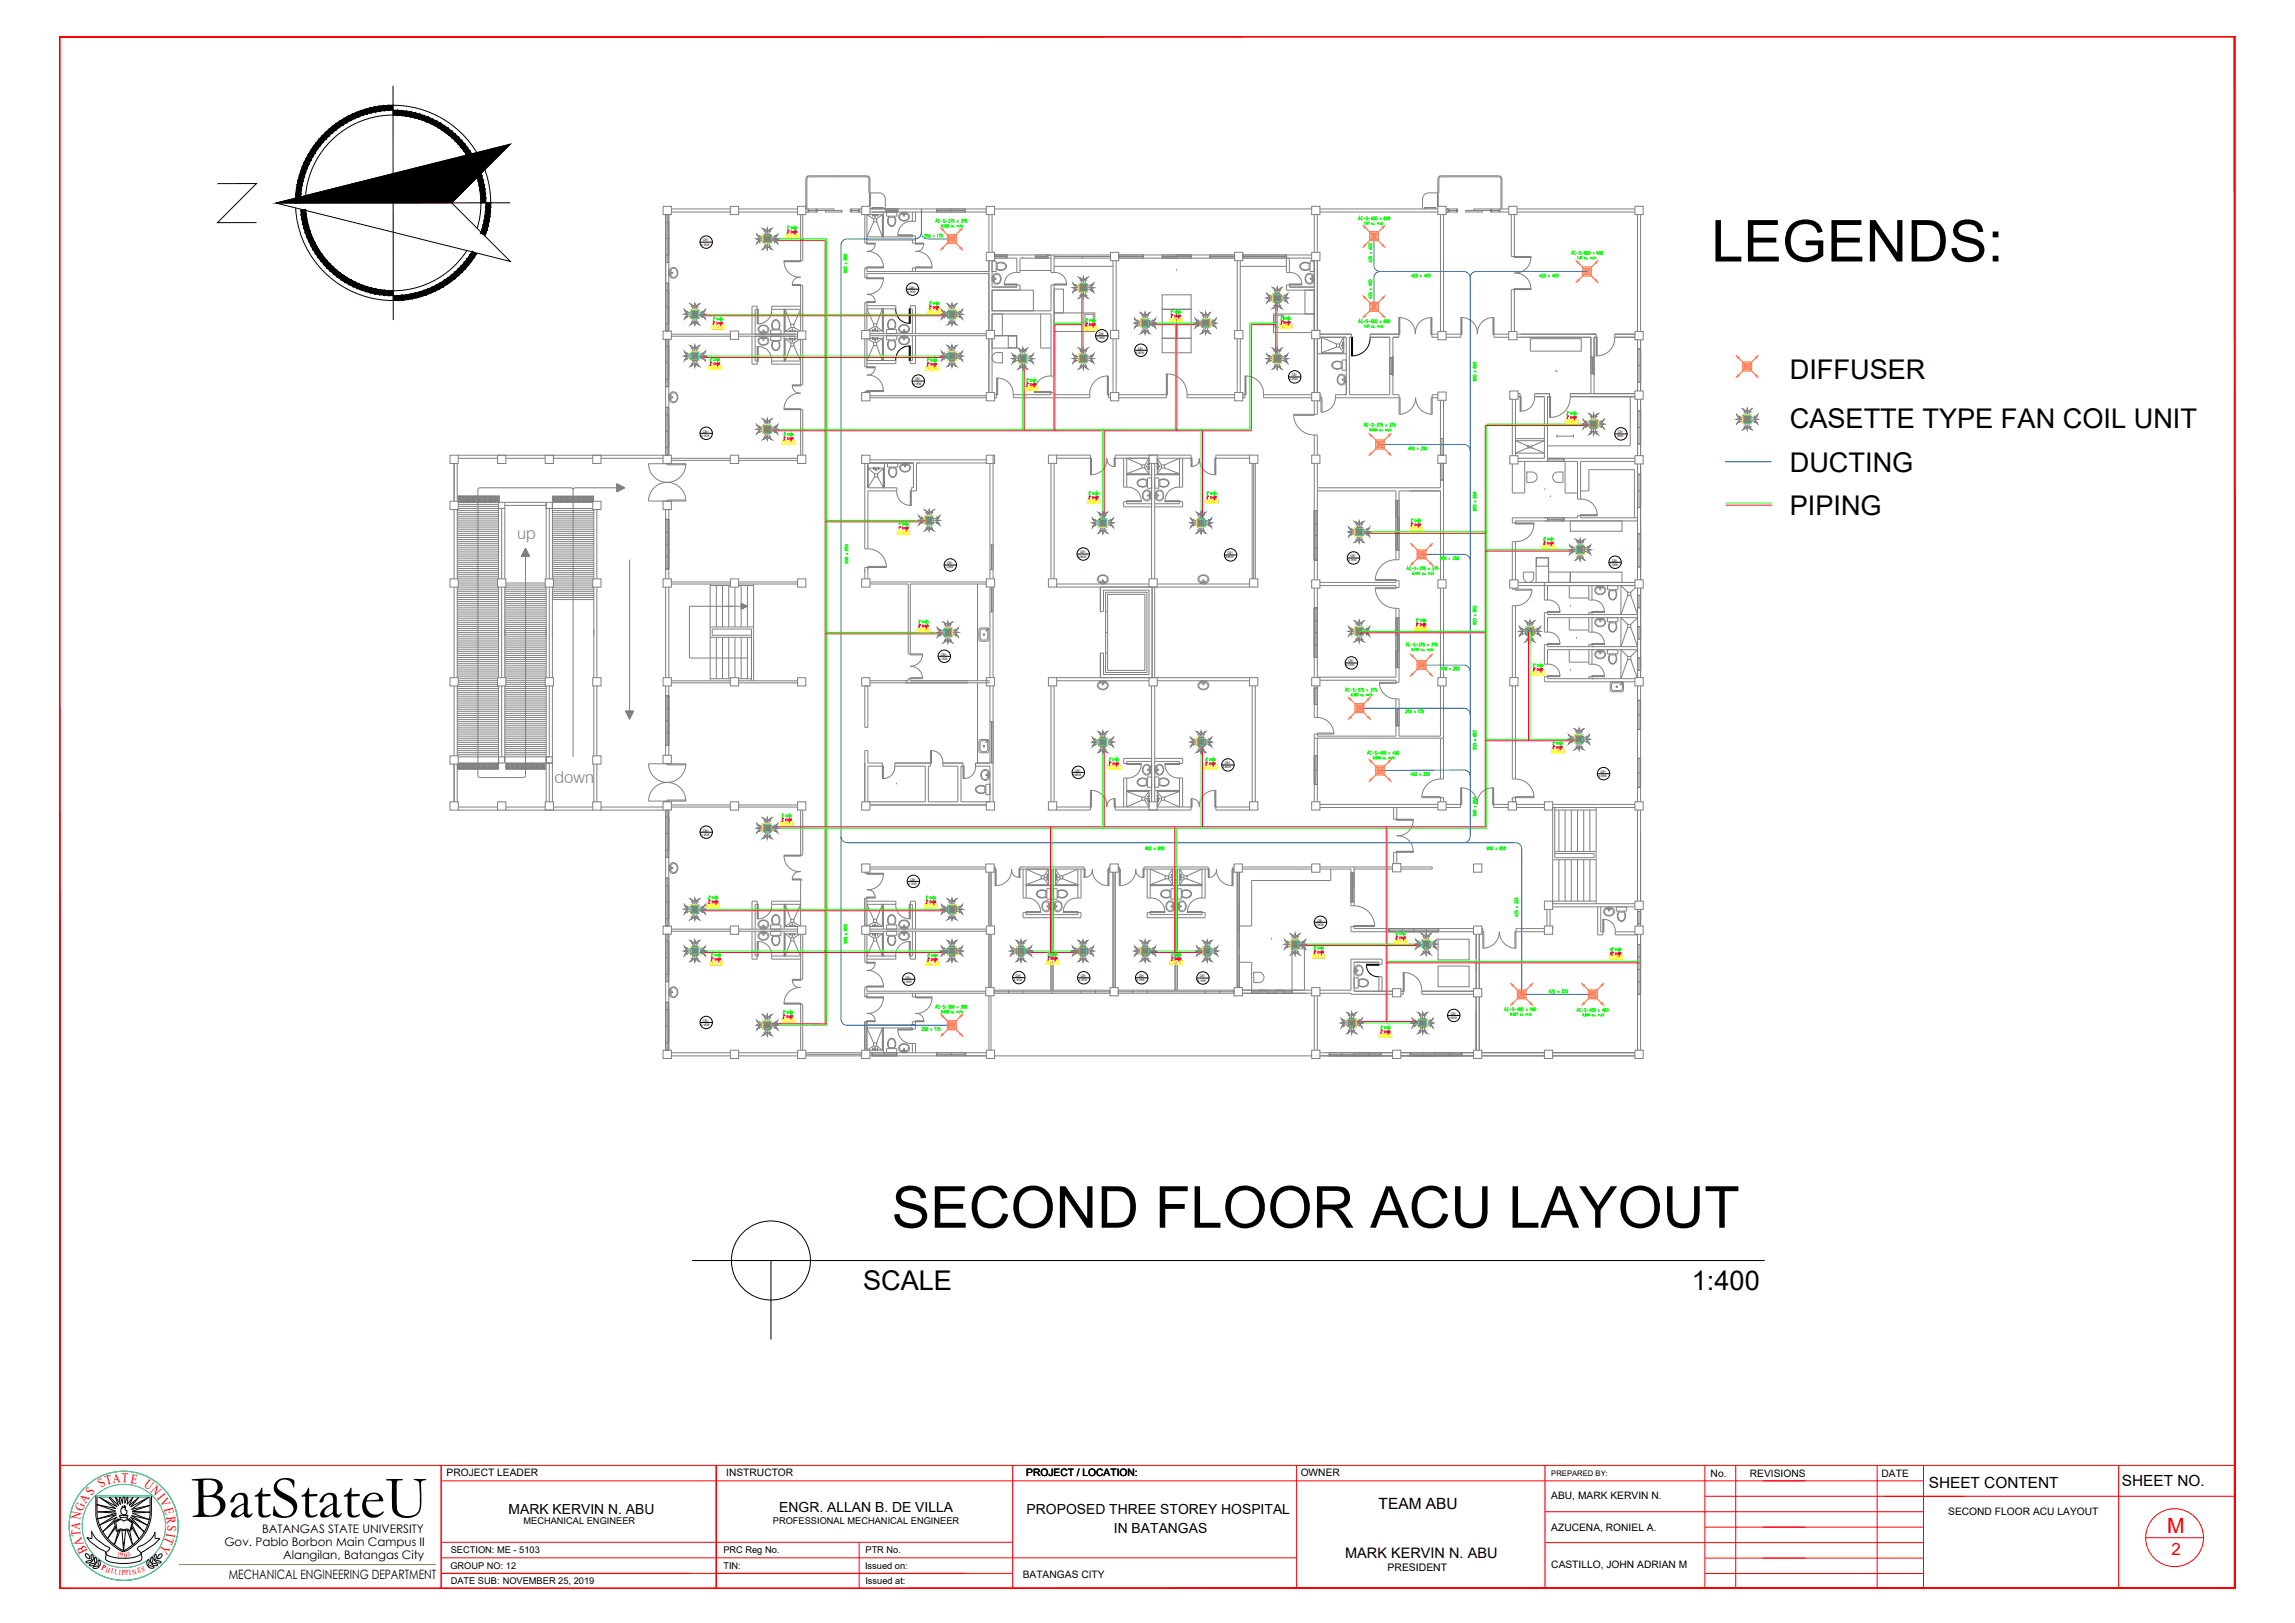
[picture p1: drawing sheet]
<svg xmlns="http://www.w3.org/2000/svg" width="420mm" height="297mm" viewBox="0 0 420 297" stroke-linecap="round" stroke-linejoin="round" font-family="sans-serif">
<defs><g id="words">
<text font-size="11.1" x="35" y="277.6">BatStateU</text>
<g font-size="10.6">
<text x="313.3" y="47.9">LEGENDS:</text>
<text x="163.2" y="224.7">SECOND FLOOR ACU LAYOUT</text>
</g>
<g font-size="5">
<text x="327.7" y="69.3">DIFFUSER</text>
<text x="327.7" y="78.3">CASETTE TYPE FAN COIL UNIT</text>
<text x="327.7" y="86.5">DUCTING</text>
<text x="327.7" y="94.3">PIPING</text>
<text x="158" y="236.1">SCALE</text>
<text x="309.7" y="236.1">1:400</text>
</g>
<text font-size="3.8" fill="#f00" x="396.8" y="280.6">M</text>
<text font-size="3.1" fill="#f00" x="397.5" y="284.5">2</text>
<g font-size="3" fill="#808080">
<text x="94.7" y="98.6">up</text>
<text x="101.5" y="143.3">down</text>
</g>
<g font-size="2.8">
<text x="353.1" y="272.3">SHEET CONTENT</text>
<text x="388.5" y="272">SHEET NO.</text>
<text x="252.4" y="276.2">TEAM ABU</text>
</g>
<text font-size="2.7" x="246.3" y="285.1">MARK KERVIN N. ABU</text>
<g font-size="2.5" fill="#f00">
<text x="15.7" y="275.2" transform="rotate(-56 15.7 275.2)">AS</text>
<text x="18.6" y="272.4" transform="rotate(-34 18.6 272.4)">S</text>
<text x="19.5" y="271.8" transform="rotate(-15 19.5 271.8)">T</text>
<text x="20.7" y="271.4" transform="rotate(-6 20.7 271.4)">A</text>
<text x="22.3" y="271.3" transform="rotate(4 22.3 271.3)">T</text>
<text x="23.8" y="271.3" transform="rotate(11 23.8 271.3)">E</text>
<text x="26.2" y="272" transform="rotate(36 26.2 272)">U</text>
<text x="27.5" y="272.9" transform="rotate(46 27.5 272.9)">N</text>
<text x="28.7" y="274.2" transform="rotate(51 28.7 274.2)">I</text>
<text x="29.1" y="274.7" transform="rotate(62 29.1 274.7)">V</text>
<text x="14.6" y="279.9" transform="rotate(-86 14.6 279.9)">A</text>
<text x="14.7" y="278.2" transform="rotate(-78 14.7 278.2)">N</text>
<text x="14.8" y="281.1" transform="rotate(-94 14.8 281.1)">T</text>
<text x="15.1" y="276.7" transform="rotate(-66 15.1 276.7)">G</text>
<text x="30" y="276.1" transform="rotate(75 30 276.1)">E</text>
<text x="30.4" y="281.2" transform="rotate(114 30.4 281.2)">T</text>
<text x="30.4" y="277.6" transform="rotate(84 30.4 277.6)">R</text>
<text x="30.5" y="280.5" transform="rotate(100 30.5 280.5)">I</text>
<text x="30.6" y="279.2" transform="rotate(94 30.6 279.2)">S</text>
<text x="15.3" y="282.6" transform="rotate(-110 15.3 282.6)">A</text>
<text x="16.1" y="283.8" transform="rotate(-115 16.1 283.8)">B</text>
<text x="29.8" y="282.6" transform="rotate(123 29.8 282.6)">Y</text>
</g>
<g font-size="2.5">
<text x="93.1" y="277.1">MARK KERVIN N. ABU</text>
<text x="142.7" y="276.8">ENGR. ALLAN B. DE VILLA</text>
<text x="188" y="277.1">PROPOSED THREE STOREY HOSPITAL</text>
<text x="203.9" y="280.5">IN BATANGAS</text>
</g>
<text font-size="2.4" x="41.9" y="288.9">MECHANICAL ENGINEERING DEPARTMENT</text>
<g font-size="2.2">
<text x="48" y="280.5">BATANGAS STATE UNIVERSITY</text>
<text x="41.1" y="282.9">Gov. Pablo Borbon Main Campus II</text>
<text x="51.9" y="285.3">Alangilan, Batangas City</text>
</g>
<g font-size="1.9">
<text x="81.8" y="270.1">PROJECT LEADER</text>
<text x="133" y="270.2">INSTRUCTOR</text>
<text x="187.9" y="270.2">PROJECT / LOCATION:</text>
<text x="238.1" y="270.2">OWNER</text>
<text x="284" y="274.3">ABU, MARK KERVIN N.</text>
<text x="313.2" y="270.2">No.</text>
<text x="320.4" y="270.2">REVISIONS</text>
<text x="344.5" y="270.2">DATE</text>
<text x="284" y="280.3">AZUCENA, RONIEL A.</text>
<text x="356.7" y="277.3">SECOND FLOOR ACU LAYOUT</text>
<text x="254" y="287.5">PRESIDENT</text>
<text x="284" y="287">CASTILLO, JOHN ADRIAN M</text>
<text x="187.2" y="288.8">BATANGAS CITY</text>
</g>
<g font-size="1.7">
<text x="95.8" y="278.9">MECHANICAL ENGINEER</text>
<text x="141.5" y="278.9">PROFESSIONAL MECHANICAL ENGINEER</text>
<text x="82.5" y="287.1">GROUP NO: 12</text>
<text x="82.5" y="284.2">SECTION: ME - 5103</text>
<text x="132.4" y="284.2">PRC Reg No.</text>
<text x="132.4" y="287.2">TIN:</text>
<text x="158.4" y="287.1">Issued on:</text>
<text x="158.5" y="284.2">PTR No.</text>
<text x="82.5" y="290">DATE SUB: NOVEMBER 25, 2019</text>
<text x="158.4" y="290">Issued at:</text>
</g>
<text font-size="1.4" x="284" y="270.1">PREPARED BY:</text>
<g font-size="1.4" fill="#f00">
<text x="18.5" y="287.2" transform="rotate(27 18.5 287.2)">P</text>
<text x="19.2" y="287.6" transform="rotate(18 19.2 287.6)">H</text>
<text x="20.3" y="288" transform="rotate(10 20.3 288)">IL</text>
<text x="21.4" y="284.9" transform="rotate(9 21.4 284.9)">1</text>
<text x="22" y="285">90</text>
<text x="23.4" y="285" transform="rotate(-14 23.4 285)">3</text>
<text x="25.3" y="287.9" transform="rotate(-14 25.3 287.9)">E</text>
<text x="26" y="287.7" transform="rotate(-15 26 287.7)">S</text>
<text x="21.8" y="288.2" transform="rotate(2 21.8 288.2)">I</text>
<text x="22.3" y="288.3">P</text>
<text x="23" y="288.3" transform="rotate(-7 23 288.3)">P</text>
<text x="23.7" y="288.2" transform="rotate(-10 23.7 288.2)">I</text>
<text x="24.3" y="288.2" transform="rotate(-13 24.3 288.2)">N</text>
</g>
<text font-size="1.1" fill="#808080" x="279.4" y="82.2">SS</text>
<g font-size=".6">
<text x="128.4" y="44.9">4.1KW</text>
<text x="128.7" y="44.2">CB1</text>
<text x="166.1" y="53.6">4.1KW</text>
<text x="166.5" y="52.8">CB1</text>
<text x="200.8" y="62.1">2.1KW</text>
<text x="201.2" y="61.3">CB1</text>
<text x="207.9" y="64.7">4.5KW</text>
<text x="208.3" y="64">CB1</text>
<text x="167.2" y="70.4">4.1KW</text>
<text x="167.6" y="69.6">CB1</text>
<text x="236.1" y="69.6">2.5KW</text>
<text x="236.5" y="68.9">CB1</text>
<text x="128.4" y="79.9">4.1KW</text>
<text x="128.7" y="79.2">CB1</text>
<text x="296.1" y="80">6KW</text>
<text x="296.2" y="79.3">CB1</text>
<text x="197.8" y="101.3">CB1</text>
<text x="224.7" y="101.4">CB1</text>
<text x="173" y="104">7.3KW</text>
<text x="173.4" y="103.3">CB1</text>
<text x="197.4" y="102">8.8KW</text>
<text x="224.3" y="102.2">8.8KW</text>
<text x="246.9" y="102.7">4.1KW</text>
<text x="247.2" y="102">CB1</text>
<text x="294.7" y="103.5">7.3KW</text>
<text x="295.1" y="102.8">CB1</text>
<text x="172.3" y="120">CB1</text>
<text x="171.9" y="120.7">4.1KW</text>
<text x="246.5" y="122">4.1KW</text>
<text x="246.9" y="121.2">CB1</text>
<text x="196.5" y="142">8.8KW</text>
<text x="196.9" y="141.2">CB1</text>
<text x="223.9" y="140.6">8.8KW</text>
<text x="224.2" y="139.9">CB1</text>
<text x="292.6" y="142.2">4.5KW</text>
<text x="293" y="141.5">CB1</text>
<text x="128.4" y="152.9">4.1KW</text>
<text x="128.7" y="152.2">CB1</text>
<text x="166.3" y="161.9">4.1KW</text>
<text x="166.7" y="161.2">CB1</text>
<text x="240.8" y="169.4">2.5KW</text>
<text x="241.2" y="168.7">CB1</text>
<text x="165.4" y="179.8">4.1KW</text>
<text x="165.8" y="179.1">CB1</text>
<text x="185.6" y="179.5">4.1KW</text>
<text x="186" y="178.8">CB1</text>
<text x="197.5" y="179.6">4.1KW</text>
<text x="197.9" y="178.8">CB1</text>
<text x="208.1" y="179.6">4.1KW</text>
<text x="208.5" y="178.8">CB1</text>
<text x="219.3" y="179.6">4.1KW</text>
<text x="219.7" y="178.9">CB1</text>
<text x="265.6" y="185.7">CB1</text>
<text x="128.4" y="187.8">4.1KW</text>
<text x="128.7" y="187">CB1</text>
<text x="265.2" y="186.5">2.5KW</text>
</g>
</g></defs>
<!-- layer: WALL -->
<path d="M10.8 290.8h398.4l-.2-.2zM10.8 290.8l.2-.2h398zM10.8 6.6v284.2l.2-.2zM10.8 6.6l.2 .2v283.8zM10.8 6.6l.2 .2 398.2-.2zM11 6.8l398.2-.2-.2 .2zM409.2 6.6l-.2 .2 .2 284zM409 6.8l.2 284-.2-.2z" fill="#f00" stroke="#f00" stroke-width=".18"/>
<!-- layer: SHEET -->
<g fill="none" stroke="#f00" stroke-width=".18">
<path d="M10.8 268.2h398.4M80.8 268.2v22.6M80.8 271h271.3M131.1 268.2v22.6M185.4 268.2v22.6M237.4 268.2v22.6M282.9 268.2v22.6M282.9 276.7h69.2M312.1 279.5h40M312.1 273.8h97.1M312.1 268.2v22.6M317.8 268.2v22.6"/>
<path d="M343.7 268.2v22.6M352.1 268.2v22.6M387.9 268.2v22.6M80.8 285.1h156.6M80.8 288h104.6M80.8 282.3h104.6M157.3 282.3v8.5M282.9 282.3h69.2M312.1 285.2h40M312.1 288h40M392.8 281.4h10.6"/>
<circle cx="398.1" cy="281.4" r="5.3"/>
</g>
<!-- layer: 0 -->
<g fill="none" stroke="#000" stroke-width=".18">
<path d="M164 56.5a2.47 2.47 0 0 0 2.5 2.7M166.5 56.5h.2v2.7h-.2zM166.5 63.3a2.47 2.47 0 0 0-2.5 2.7M166.5 63.3h.2v2.7h-.2zM247.4 61.7h.2v3.4h-.2zM250.8 61.7a3.2 3.2 0 0 1-3.2 3.4M250.2 176.5h2.2v.2h-2.2zM250.2 176.7a2.09 2.09 0 0 0 2.2 2M126.7 230.7h196.4M141.1 230.7v14.5M17.6 273.7v3.9a8.4 8.4 0 0 0 5 6.4M17.8 274v3.4a8.4 8.4 0 0 0 5 6.4"/>
<path d="M21.1 279.3l-1.4 2.3 1.4-2M21.2 278.6l.3-.1a.75 .75 0 0 1 1.2-.1 .87 .87 0 0 1 1.3 .2h.2v.1l-.4 1.4-.5-.3-.8 .2a.78 .78 0 0 0-1 .1zM21.9 277.3a.33 .33 0 0 0 .1 .4 .33 .33 0 0 0 .5 0h.6a.22 .22 0 0 0 .3-.1 .22 .22 0 0 0-.1-.3h-1.4M22 278v.1l-1.1 .3 .4 1.7a.39 .39 0 0 0 .6-.1l.8 .1a1.02 1.02 0 0 1 1.1 .1h.2l.4-1.6M22 277.6v.5M22.4 275.7l.4 .2v-.3h.1v.5a.26 .26 0 0 0 0 .3 .26 .26 0 0 0 .3 .1v.1a.55 .55 0 0 1-.6 .6 .79 .79 0 0 1-.2-1.3zM23.2 278l.5 .2a.41 .41 0 0 0 .6 .2l.1 .2M23.2 277.7v.4M23.6 277.9l2.8 2.5-2.5-2.7 3.1 1.5-2.9-1.8 3.2 .7-3.1-1.2 3.3-.2-3.3-.1 3.3-1.1-3.4 .7 3.2-2.2-3.4 1.8 1.5-1.8-1.8 1.6 .7-1.6-1 1.3 .1-1.3h-.1l-.5 1.1v-1.1h-.3l-.1 1.2-.3-1.2-.3 .1 .3 1.3-.9-1.4h-.1l.6 1.5-1.6-1.5-.1 .2 1.4 1.6-3.2-1.8 3 2.1-3.5-.8 3.5 1.3-3.3 .1 3.4 .2-3.4 1.1 3.4-.8-3.1 1.9 3.2-1.4-2.6 2.6 2.9-2.4M24.2 279.2l1.2 2.5-1.3-2.2M27.5 277.4a8.4 8.4 0 0 1-5.1 6.4M27.5 274v3.4"/>
<path d="M27.8 273.8l-.1 3.8a8.4 8.4 0 0 1-5.1 6.4M16.3 285.2l.1 .1a.73 .73 0 0 0-.7-.9l-.1 .1a.76 .76 0 0 0 .8 .8M16.8 280.4v1.2l-.8-.2M16.9 280.3l-.1 .1 .4 .7a6.2 6.2 0 0 0 2.1 1.8l.2 .1a.47 .47 0 0 1 .6 .5l-.1 .1a.78 .78 0 0 0-.6 .8 6.4 6.4 0 0 0 5.4 .5l1-.4v-.3l-.3-.3a.47 .47 0 0 1-.3-.5 .47 .47 0 0 1 .5-.4 3.9 3.9 0 0 0 2.6-2.6l.1 1.2h.8v.1a9.3 9.3 0 0 1-3.3 2.4v.2a.92 .92 0 0 1-.6 1.5 8.9 8.9 0 0 1-5.8-.2 .69 .69 0 0 1-.1-1 .81 .81 0 0 0-.8-1l-.8-.4a5.4 5.4 0 0 1-1.8-1.7h.1M16.9 285.8a.61 .61 0 0 1-.6 .3 .61 .61 0 0 1-.5-.3 .75 .75 0 0 1 1 0M16.9 280.3h-.1M17 285.6h-.1a.73 .73 0 0 1 0-1.1 .88 .88 0 0 1 .1 1.1M17 286.8h.1a.82 .82 0 0 1 1 0 .65 .65 0 0 1-1.1 0zM17.5 286.3a.66 .66 0 0 1-1.1 .1v-.1a.74 .74 0 0 1 1.1 0M17.6 286.1a.82 .82 0 0 1-.2-1.1 .88 .88 0 0 1 .2 1.1M18 285.6v-.1a.62 .62 0 0 1 .2 1.1 .83 .83 0 0 1-.2-1zM22 280l-1.1 2.7 .7-2.4"/>
<path d="M22.5 282.3h.3M22.5 282.4h.3M22.7 282.7h-.2M22.7 282.6h-.2M23 280l-.4 3.8-.3-3.7M23.3 280.1l1 2.6-.6-2.5M27 286.5a.81 .81 0 0 0 .2-1.1 .85 .85 0 0 0-.2 1.1M27.1 286.7a.64 .64 0 0 0 1.1 .1l-.1-.1a.76 .76 0 0 0-1 0M27.6 286.1h.1a.81 .81 0 0 0 .2-1.1 .86 .86 0 0 0-.2 1.1M27.8 286.3a.64 .64 0 0 0 1.1 .1l-.1-.1a.76 .76 0 0 0-1 0M28.3 285.6a.82 .82 0 0 0 .2-1.1 .82 .82 0 0 0-.2 1.1M28.4 285.8a.61 .61 0 0 0 .5 .3 .61 .61 0 0 0 .6-.3h-.1a.76 .76 0 0 0-1 0"/>
<path d="M29 285.2l-.1 .1a.71 .71 0 0 1 .7-.9l.1 .2a.76 .76 0 0 1-.8 .7"/>
<circle cx="141.1" cy="230.7" r="7.2"/>
</g>
<!-- layer: stair -->
<g fill="none" stroke="#00b8b8" stroke-width=".18">
<path d="M17.6 273.7l10.2 .1M17.8 274h9.7"/>
<circle cx="22.6" cy="279.2" r="10"/>
<circle cx="22.7" cy="279.3" r="7.6"/>
</g>
<!-- layer: texts -->
<path d="M32.7 286.3h47.1" fill="none" stroke="#73b85c" stroke-width=".18"/>
<!-- layer: .1 -->
<path d="M131.1 268.2v22.6" fill="none" stroke="#f00" stroke-width=".18"/>
<!-- layer: 0 -->
<g fill="none" stroke="#808080" stroke-width=".18">
<path d="M121.4 37.8h1.5v1.5h-1.5zM121.9 39.3h.5v8.7h-.5zM121.9 39.3v21.3h.5v-21.3M122.1 39.3v8.7M122.9 38.2h10.8M122.9 38.8h10.8M133.7 37.8h1.5v1.5h-1.5zM135.2 38.2h10.8M135.2 38.8h10.8M146 37.8h1.5v1.5h-1.5zM146.6 39.3v8.6M147 39.3v8.4h-.4"/>
<path d="M147.5 32.7v5.5h.4M147.5 38.8h.4M147.7 32.7v5.5M147.9 38.2h.2v.6h-.2zM148.1 38.2h1.3M148.1 38.8h1.3M148.1 38.5h1.3M149.4 38.2h.2v.6h-.2zM149.6 38.2h3v.3h-3zM151.1 38.5h3.1v.3h-3.1zM155.7 38.2h.2v.6h-.2zM155.9 38.2h1.3"/>
<path d="M155.9 38.8h1.3M155.9 38.5h1.3M157.2 38.2h.2v.6h-.2zM157.4 38.2h.4M157.4 38.8h.4M157.8 37.8h1.5v1.5h-1.5zM158.3 39.3v5.2h.4M158.7 32.2l.3 .1 .3 .4M158.7 32.4h.2l.2 .3M158.7 32.2h-10.6l-.5 .3-.1 .2M158.7 32.4h-10.6l-.3 .2-.1 .1M159.1 32.7v2.6h1.8a1.12 1.12 0 0 1 1.2 1.1v1.8"/>
<path d="M159.3 32.7v5.1v-2.5M159.3 38.2h21.3M159.3 38.8h21.3M159.3 39.3h2.4M159.6 38.2v-.3l.1 .3M159.7 39.5v-.2h.1v.2M159.7 38.1h1.9M159.7 38h1.9M159.7 39.5h.1M159.7 39.4h.1M159.8 39.4v.1M159.8 39.5h.1"/>
<path d="M159.8 39.4h.1M159.8 39.4h-.1M160.1 39.3h.1M160.1 39.8h.1M160.1 39.8h.2M160.1 39.3h.2M160.2 39.4h.1M160.2 39.5h.1M160.2 39.3h.1M160.2 39.3h-.1M160.2 39.4v.1M160.2 39.6h.1"/>
<path d="M160.2 39.6l-.1 .2M160.2 39.3v.3M160.3 39.4h.1M160.3 39.5h.1M160.3 39.6h.1M160.3 39.6v.2M160.3 39.3v.2M160.3 39.5h-.1M160.3 39.8h.1M160.3 39.3h.1M160.6 39.4h.1M160.6 39.3h.1"/>
<path d="M160.6 39.4v.1M160.6 39.5h.1M160.6 39.3h.1v.2M160.6 39.3v.2M160.7 39.4h.1M160.7 39.5h-.1M160.7 39.5h.1M161.6 38.2v-.3l.1 .3M161.7 38.8v4.6h-.2v-4.1l-1 .7M162.1 38.2h2.3v.6h-2.3zM162.1 38.5h2.3M162.1 38.2v.6"/>
<path d="M162.3 38.8v.8h1.9v-.8M162.8 39.6a1.14 1.14 0 0 0 .4 1.9 1.14 1.14 0 0 0 .5-1.9M162.8 39.8h.8a.87 .87 0 0 1 .3 .9 .87 .87 0 0 1-.8 .6l-.5-.6v-.6zM164.4 38.2v.6M165.4 39.2h-.4a.63 .63 0 0 0-.3 .8 .63 .63 0 0 0 .8 .4l.3-.1M165.4 39.4l.1 .1M165.5 39.5h.1M165.5 39.6l-.1-.5 .1-.1 .1 .1v.5M165.6 39.4v.1M165.6 39.2h.4a.58 .58 0 0 1 .3 .6 .58 .58 0 0 1-.5 .5M166.4 39.3a.98 .98 0 0 0-1.2-.5 .98 .98 0 0 0-.6 1.2 1.08 1.08 0 0 0 1.8 0M166.4 39.3v.7"/>
<path d="M167 38.8v1.7M167.6 38.8v1.7h-.6M171.5 38.2h5.3v.6h-5.3zM171.5 38.5h5.3M171.5 38.2v.6M174.1 38.2v.6M176.8 38.2v.6M180.6 37.8h1.5v1.5h-1.5zM181 39.3v6.9M181.6 39.3v6.9M182.1 38.2h58M240.1 37.8h1.5v1.5h-1.5z"/>
<path d="M240.6 39.3v6.9M241.2 39.3v6.9M241.6 38.2h21.6M241.6 38.8h21.6M260.8 38.2v-.3l.1 .3M260.9 38h1.9M260.9 38.1h1.9M262.8 38.2v-.3l.1 .3M263.2 37.8h1.5v1.5h-1.5zM263.2 32.7v5.1v-2.5M263.2 36v1.8M263.4 32.7v2.6h-1.8a1.14 1.14 0 0 0-1.2 1.1v1.8"/>
<path d="M263.7 39.3v21.4M264.3 39.3v21.4M264.7 38.2h.4v.6h-.4M265.1 38.2h.2v.6h-.2zM265.3 38.2h1.3M265.3 38.8h1.3M265.3 38.5h1.3M266.6 38.2h.2v.6h-.2zM268.3 38.5h3.1v.3h-3.1zM269.9 38.2h3v.3h-3zM272.9 38.2h.2v.6h-.2zM273.1 38.2h1.3"/>
<path d="M273.1 38.8h1.3M273.1 38.5h1.3M274.4 32.2l.5 .3 .1 .2M274.4 32.4h.2l.2 .3M274.4 38.2h.2v.6h-.2zM274.4 32.2h-10.6l-.5 .3-.1 .2M274.4 32.4h-10.6h-.2l-.2 .3M274.6 38.2h1.6M274.6 38.8h1.6M274.8 32.7v5.5M275 32.7v5.5M276.2 37.8h1.5v1.5h-1.5z"/>
<path d="M276.7 39.3v7.6h.5M277.2 39.3v7.8M277.7 38.2h21.6M277.7 38.8h21.6M299.3 37.8h1.5v1.5h-1.5zM299.8 39.3v21.4M300.4 39.3v21.4M121.9 51.8h.5v8.8h-.5zM121.9 46.7h.5M121.9 48h.5M121.9 51.8h.5M121.9 40.6h.5"/>
<path d="M121.9 43.7h.5M121.9 53.2h.5M121.9 59.2h.5M121.9 56.2h.5M122.1 51.8v8.8M122.5 49.5v.8M122.8 49.4a.63 .63 0 0 1 .8-.3 .63 .63 0 0 1 .4 .8 .63 .63 0 0 1-.4 .8 .63 .63 0 0 1-.8-.3v-.4M122.8 49.5v.3M123 49h.6M123 49l-.5 .5M123 49.9h.2M123.2 50h-.2"/>
<path d="M123.2 49.9v.1M123.2 49.9l-.5-.1-.1 .1 .1 .1h.5M123.6 49a1.07 1.07 0 0 1 .4 1.3M124 50.3a.79 .79 0 0 1-.7 .6 .79 .79 0 0 1-.8-.6M138.6 56.6h.2v2.7h-.2zM138.6 56.6h-.4v4.6M138.6 56.6v-.6h-.9v5.2M139 59.7a.92 .92 0 0 1 1.3-.1 .92 .92 0 0 1 .2 1.3 .92 .92 0 0 1-1.3 .1 .92 .92 0 0 1-.2-1.3zM140.3 59.8a.54 .54 0 0 1 0 .9M140.4 59.8a1 1 0 0 0-1.4 .2M141.3 56.6h5.3l-1.3 2.8M141.3 56.6a2.47 2.47 0 0 1-2.5 2.7"/>
<path d="M143.5 47.9a2.84 2.84 0 0 0 3.1 2.8M143.5 47.7h3.1v.2h-3.1zM143.7 56.6l1.1 2.8M144.8 59.9l-1.1 .8v-4.1h-.2v4.6M144.8 59.4h.5v.5h-.5zM145.1 52.1h1.5v.2h-1.5zM145.3 59.9l1.1 .7M146.6 52.3h.4v8.3M146.6 52.1v8.5M146.6 56h-5.3v.6M146.6 50.7a1.34 1.34 0 0 0-1.5 1.4M158.7 50.8h3v.2h-3z"/>
<path d="M158.7 55.2h1.5v.2h-1.5zM158.7 48.8h3v.2h-3zM158.7 44.5h1.5v.2h-1.5zM158.7 48.8v.9h22.3M158.7 55.2v5.3M158.7 49h-.4v1.8h.4M158.7 55.4h-.4v5.1M158.7 55.9h5.3v.6h-5.3l1.2 2.8M158.7 43.9h8.9M159.9 59.3h.6v.5h-.6zM159.9 40h.6v.6h-.6zM159.9 40l-1.2-.7v5.4"/>
<path d="M159.9 59.8l-1 .7M159.9 40.6l-1.2 2.8h8.3v-.2M160.2 44.7a1.35 1.35 0 0 1-1.5 1.3 2.84 2.84 0 0 1 3 2.8M160.5 59.8l1 .8v-4.1h.2v4.6M160.5 40.6l1 2.8M161.5 56.5l-1 2.8M161.7 51a2.84 2.84 0 0 1-3 2.9 1.35 1.35 0 0 1 1.5 1.3M162.9 58.7a.64 .64 0 0 1 .7 0 .64 .64 0 0 1 .3 .7l-.2 .7h-.8a1.01 1.01 0 0 1 0-1.4zM164.4 43h2.6v.2h-2.6zM165.8 59.6a.58 .58 0 0 1 .5 .5 .58 .58 0 0 1-.3 .6h-.4M165.8 59.6a.72 .72 0 0 0-.8 0 .72 .72 0 0 0-.2 .9l.2 .2h.4M166.4 59.9a.99 .99 0 0 0-1.2-.5 .99 .99 0 0 0-.6 1.1"/>
<path d="M166.4 59.9v.6M167 40.5a2.47 2.47 0 0 0-2.6 2.5M167 43.9v.6h.6M167 49.7v-.7h.6v.7M167 43.2h.6v1.3M167.6 48.8h3v.2h-3zM167.6 44.5h1.5v.2h-1.5zM169.1 44.7a1.35 1.35 0 0 1-1.5 1.3 2.84 2.84 0 0 1 3 2.8M180.6 46.2h1.5v1.5h-1.5zM181 50.1h-22.3v.9M181 47.7v12.8M181.6 53.1h7.6v3.8h-7.6z"/>
<path d="M181.6 47.7v4.8h4.6v-.3M181.6 47.8h.8v1.9h-.8M181.9 50.9l-.1 .2h.6M181.9 50.9l.5 .1M182 51.1l.1 .5M182.1 51.6a.54 .54 0 0 0 .9 0M182.1 46.7h.1M182.1 46.7h2.3v.5h-2.3zM182.1 47.2h4.1v2.7M182.1 46.7h21.2M182.1 46.9l2.3 .1M182.1 50.1a.95 .95 0 0 1 1.2 .9 .95 .95 0 0 1-1.2 .9"/>
<path d="M182.1 50.1a1.07 1.07 0 0 0 0 1.8M182.2 51h.1M182.4 51h.1M182.4 51l-.2 .1M182.4 48.3a1.14 1.14 0 0 1 1.9 .4 1.14 1.14 0 0 1-1.9 .5M182.6 48.4a.88 .88 0 0 1 .9-.3 .88 .88 0 0 1 .6 .8 .99 .99 0 0 1-1.5 .2M182.6 48.4v.7M183.1 50.7v.5l-.1 .4M183.1 50.7a.58 .58 0 0 0-.5-.5 .58 .58 0 0 0-.6 .3v.4M183.9 52h2.3v.2h-2.3zM184.4 46.7v.5M186.2 49.9a2.09 2.09 0 0 0-2.3 2.1"/>
<path d="M186.2 52.2h.5v.9h-5.1v3.8h10.8v-4.7h.6M186.7 49.5h5.7M187.2 47.2h.1M189.6 46.7h2.2v.5h-2.2zM189.6 47h2.2M189.6 46.7v.5M190.5 57.5v6.2h1.9M191.8 46.7v.5M192.4 47.2h-5.7v2.7h-.5M192.4 46.7v3.2h.6M193 52h2.2v.2h-2.2zM193 57.3h7.4v3.4h-7.4z"/>
<path d="M193 52.9h1.7v4.4h-1.7zM193 47.2h10.3M193 48.8h10.8M193 46.9h10.3M193 46.7v3.2M193 52.2v16.6h-.6M193 49.9a2.09 2.09 0 0 1 2.2 2.1M198.1 47.2h.1M198.6 57.5h1.6v2.2h-1.6zM203.3 46.2h1.5v1.5h-1.5zM203.8 47.7v12.8M204.3 47.7v12.8"/>
<path d="M204.8 46.7h.1M204.8 46.7h4.6v.5h-4.6zM204.8 47.2h21.2M204.8 46.7h21.2M204.8 46.9l4.6 .1M209.4 46.7v.5M212.8 54h5.3v2.6h-5.3zM212.8 56.6h2.6v5.3h-2.6zM212.8 46.7h5.3v.5h-5.3zM212.8 47h5.3M212.8 46.7v.5M215.4 56.6h2.7v5.3h-2.7z"/>
<path d="M215.4 49.5h.1M215.4 46.7v.5M218.1 46.7v.5M221.5 46.7h4.5v.5h-4.5zM221.5 47h4.5M221.5 46.7v.5M226 46.2h1.5v1.5h-1.5zM226.5 47.7v12.8M227.1 48.8h8.4M227.1 47.7v12.8M227.5 46.7h.1M227.5 46.7h8v.5h-8z"/>
<path d="M227.5 47.2h12.6M227.5 46.7h12.6M227.5 46.9l8 .1M233.4 57.7h1.5v2.2h-1.5zM235.5 46.7v3.2h.6v-2.7M236.1 49.9a2.09 2.09 0 0 1 2.2 2.1M236.1 52h2.2v.2h-2.2zM236.1 52v.5h4.5M236.1 52.2h-.6v.9h5.1M238.9 53.1h1.7v4.4h-1.7zM239.1 50.7a.58 .58 0 0 1 .5-.5 .58 .58 0 0 1 .6 .3v.4M239.1 50.7v.5l.1 .4"/>
<path d="M239.2 51.6a.54 .54 0 0 0 .9 0M239.6 48.4a.87 .87 0 0 0-.9-.3 .87 .87 0 0 0-.6 .8 .98 .98 0 0 0 1.5 .2M239.7 48.4v.7M239.8 48.3a1.14 1.14 0 0 0-1.8 .4 1.14 1.14 0 0 0 1.8 .5M239.9 51v.1M240 51h-.1M240.1 46.2h1.5v1.5h-1.5zM240.2 51.1l-.1 .5M240.3 50.9l-.4 .1M240.3 50.9l.1 .2h-.5h.1M240.4 50.3a1.14 1.14 0 0 1 0 1.4M240.4 50.3a.92 .92 0 0 0-1.3 .1 .92 .92 0 0 0 .1 1.3 .74 .74 0 0 0 1.2 0"/>
<path d="M240.6 47.7v12.8v-3h-7.5v3.4h7M240.6 55.3h.1M240.6 47.8h-.8v1.9h.8M241.2 47.7v12.8M256.1 58.1h.2v3.1h-.2zM256.3 58.1a2.84 2.84 0 0 1 2.8 3.1 2.86 2.86 0 0 1 2.8-3.1M262 58.1h.1v3.1h-.1zM267.4 58.1h.2v3.1h-.2zM267.6 58.1a2.84 2.84 0 0 1 2.9 3.1M273.3 58.1a2.84 2.84 0 0 0-2.8 3.1M273.3 58.1h.2v3.1h-.2zM277.2 46.9h3.1v.2h-3.1z"/>
<path d="M277.2 52.8h3.1v.2h-3.1zM277.2 53h-.5v7.7M277.2 52.8v7.9M280.3 47.1a2.84 2.84 0 0 1-3.1 2.9 2.86 2.86 0 0 1 3.1 2.8M121.4 60.6h1.5v1.5h-1.5zM121.9 62.1h.5v8.7h-.5zM121.9 74.6h.5v8.7h-.5zM121.9 62.1v21.2h.5v-21.2M121.9 70.8h.5M121.9 74.6h.5M121.9 63.4h.5M121.9 69.4h.5"/>
<path d="M121.9 66.4h.5M121.9 75.9h.5M121.9 78.9h.5M122.1 62.1v8.7M122.1 74.6v8.7M122.5 72.3v.8M122.5 72.3a.87 .87 0 0 1 1.2-.5 .87 .87 0 0 1 .3 1.3 .78 .78 0 0 1-.7 .6 .78 .78 0 0 1-.8-.6M122.8 72.8l.1 .5M122.9 72.1l-.1 .5M122.9 72.1a.54 .54 0 0 1 .9 0M122.9 73.3l.2 .2M122.9 61.2h10.8"/>
<path d="M122.9 61.5h10.8M123 72.6l.2 .1M123.1 73.5h.5M123.2 72.8h-.2M123.2 72.7v.1M123.2 72.7h.1M123.2 72.6h-.5l-.1 .1 .1 .1h.5M123.8 73.3l-.2 .2M123.8 72.1a1.08 1.08 0 0 1 0 1.2M133.7 60.6h1.5v1.5h-1.5zM135.2 61.2h10.8M135.2 61.5h10.8"/>
<path d="M137.7 61.5v5.1h.9v-.5M138.2 61.5v4.6h.4M138.6 63.4h.2v2.7h-.2zM138.8 63.4a2.47 2.47 0 0 1 2.5 2.7M139 60.5l.3 .3h.4M139 62.7a.97 .97 0 0 0 1.4 .2M139 62.2v.5M139 60v.5M139 63a.92 .92 0 0 1 .2-1.3 .92 .92 0 0 1 1.3 .1 .73 .73 0 0 1 0 1.2M139 63a1.15 1.15 0 0 0 1.5 0M139.7 61.9h-.4l-.3 .3M139.7 62.1v.2"/>
<path d="M139.7 60.4h.1M139.7 62.3h.1M139.7 60.4v.2M139.7 60.4l-.1 .5 .2 .1 .1-.1-.1-.5M139.7 62.3l-.1-.5 .2-.1 .1 .1-.1 .5M139.8 60.4v.2M139.8 62.1v.2M139.9 61.9l.5 .1M140.3 62a.54 .54 0 0 1 0 .9M140.4 60.7l-.5 .1M141.1 61.2v-.8h1.9v.8M141.1 61.5v.8h1.9v-.8"/>
<path d="M141.3 66.1v.5h5.3M141.6 60.4a1.14 1.14 0 0 1 .4-1.9 1.14 1.14 0 0 1 .5 1.9M141.6 62.3a1.14 1.14 0 0 0 .4 1.9 1.14 1.14 0 0 0 .5-1.9M141.6 62.5h.8a.87 .87 0 0 1 .3 .9 .87 .87 0 0 1-.8 .6l-.3-.2-.2-.5zM141.7 60.2a.87 .87 0 0 1-.3-1 .87 .87 0 0 1 .8-.6 1 1 0 0 1 .2 1.6M141.7 60.2h.7M143.5 74.8h3.1v.2h-3.1zM143.5 61.5v4.6h.2v-4.1l1.1 .8M143.5 60.7h2.5M143.5 62h2.5M144.6 60.5h.1M144.6 62.1h.1"/>
<path d="M144.6 62h.1M144.6 60.7h.1M144.6 60.6h.1M144.6 62.2h.1M144.6 60.5v.2M144.6 62v.2M144.6 62.1v.1M144.6 60.5v.1M144.7 62.1h.1M144.7 60.6h.1M144.7 60.5v.2M144.7 60.5h.1"/>
<path d="M144.7 60.7h.1M144.7 62.2h.1M144.7 62.1v.1M144.7 62h.1M144.7 62v.2M144.7 60.5v.1M144.8 62.8h.5v.5h-.5zM144.8 63.3l-1.1 2.8M145 62v.2M145 60.2h.1M145 60.2v.2M145 60.5h.1"/>
<path d="M145 62.2h.1M145 60.5v.2M145 62.1h.1M145 60.6h.1M145 60.7h.1M145 60.5v.1M145 62.3v.2h.1v-.2M145 62.3h.1M145 60.4v.2M145 62.1v.2M145 60.4h.1M145.1 70.6a1.34 1.34 0 0 0 1.5 1.3"/>
<path d="M145.1 70.4h1.5v.2h-1.5zM145.1 60.4v.2M145.1 62.2h.1M145.1 60.5h.1M145.1 60.6h.1M145.1 60.5v.1M145.1 62.1v.2M145.1 62.1h.1M145.1 60.4h.1M145.1 60.5v.2M145.1 60.7h.1M145.1 60.2h.1"/>
<path d="M145.1 60.2v.2M145.2 62l-.1 .2M145.3 63.3l1.3 2.8h-5.3M145.4 60.5h.1M145.4 62h.1M145.4 60.7h.1M145.4 62.2h.2M145.4 62.2h.1M145.4 60.5h.2M145.4 60.6h.1M145.4 62.1h.1M145.4 60.5l.1 .2"/>
<path d="M145.4 60.5v.1M145.5 62l-.1 .2M145.5 62.2h.1M145.5 60.6h.1M145.5 60.5h.1M145.5 62.1h.1M145.5 60.5v.1M145.5 62.1v.1M145.5 62v.2M145.5 60.6h-.1M145.5 60.5v.2M145.5 60.7h.1"/>
<path d="M145.6 60.5h-.1M145.6 62h.1M145.6 60.7h.1M145.6 62.2h-.1M145.6 60.6h-.1M146 60.6h1.5v1.5h-1.5zM146.4 62.1l-1.1 .7M146.6 72a2.84 2.84 0 0 0-3.1 2.8M146.6 75h.4v8.3M146.6 62.1v8.5M146.6 74.8v8.5M147 62.1v8.3h-.4"/>
<path d="M157.8 60.5h1.5v1.5h-1.5zM157.8 71.9h1.5v1.5h-1.5zM158.3 62v5.1h.4M158.7 71.5h3v.2h-3zM158.7 67.1h1.5v.2h-1.5zM158.7 62v5.3M158.7 71.5v.4M158.7 71.7h-.4v.2M158.9 62l1 .7M159.3 61.4h21.3M159.3 72.8h21.3M159.3 61.9h2.4"/>
<path d="M159.3 61.1h21.3M159.3 60.6h2.4M159.3 72.4h21.3M159.7 60.4h.1M159.7 60.6h.1M159.7 61.9h.1M159.7 60.5h.1M159.7 62h.1M159.7 60.4v.2M159.7 61.9v.2h.1v-.2M159.8 62v.1M159.8 62.1h.1"/>
<path d="M159.8 60.4v.1M159.8 62h.1M159.8 60.4h.1M159.8 60.5h.1M159.8 62.1h-.1M159.8 60.4v.2M159.8 60.6h.1M159.8 61.9h.1M159.9 62.7h.6v.5h-.6zM159.9 63.2l-1.2 2.8h5.3v.6h-5.3M160.1 61.9v.1M160.1 60.1l.1 .2"/>
<path d="M160.1 60.1h.1M160.1 60.1h.2M160.1 60.5h.2M160.1 60.5l.1 .1M160.1 62h.2M160.2 60.4h.1M160.2 60.5h.1M160.2 60.6h-.1M160.2 62h.1M160.2 62.1h.1M160.2 62.2l-.1 .2h.2v-.2M160.2 62.2h.1"/>
<path d="M160.2 62v.1M160.2 60.3h.1M160.2 60.4v.1M160.2 62v.2M160.2 60.3v.2M160.2 67.3a1.33 1.33 0 0 1-1.5 1.3 2.84 2.84 0 0 1 3 2.9M160.3 60.5h.1M160.3 60.3h.1M160.3 60.4v.2M160.3 60.4h.1M160.3 62.1h-.1M160.3 62h.1"/>
<path d="M160.3 60.5h-.1M160.3 60.6h.1M160.3 60.1h.1M160.3 60.1v.2M160.3 61.9l-.1 .2M160.5 63.2l1 2.8M160.6 60.4h.1M160.6 62h.1M160.6 60.6h.1M160.6 61.9h.1M160.6 61.9v.2l.1-.2M160.6 60.4v.1"/>
<path d="M160.6 60.5h.1M160.6 62.1h.1M160.6 62v.1M160.6 62l.1 .1h-.1M160.6 60.4v.2M160.7 62h.1M160.7 62.1h-.1M160.7 60.5h.1M160.7 60.4v.2M160.7 60.4h.1M160.7 60.6h.1M160.7 61.9h.1"/>
<path d="M161.7 61.4v4.6h-.2v-4.1l-1 .8M162.3 61.1v-.8h1.9v.8M162.3 61.4v.8h1.9v-.8M162.8 62.2a1.14 1.14 0 0 0 .4 1.9 1.14 1.14 0 0 0 .5-1.9M162.8 60.3a1.14 1.14 0 0 1 .4-1.9 1.14 1.14 0 0 1 .5 1.9M162.8 62.4h.8a.87 .87 0 0 1 .3 .9 .87 .87 0 0 1-.8 .6l-.5-.5v-.7zM164.6 60.5a1.07 1.07 0 0 0 1.8 0M164.7 62.6a.93 .93 0 0 0 1.1 .3M164.8 62.9a1.15 1.15 0 0 0 1.4 0M164.9 61.9l-.2 .3v.4M165.4 61.8l-.5 .1M165.4 62l.1 .2 .1-.2"/>
<path d="M165.5 60.3h.1M165.5 60.3l-.1 .2M165.5 62.2l-.1-.5 .1-.1 .1 .1v.5M165.5 60.3l-.1 .5 .1 .1 .1-.1v-.5M165.5 62.2h.1M165.6 60.3v.2M165.6 61.8l.5 .1M166.1 61.9l.2 .3v.4M166.3 62.6l-.5 .3M166.4 62a.98 .98 0 0 0-1.2-.5 .98 .98 0 0 0-.6 1.1l.2 .3M166.4 62.6l-.2 .3M166.4 62v.6"/>
<path d="M167 61.1v-4.6h-.3v-.6h.9v5.2M167 61.4v4.6h-.3v.6h.9v-5.2M180.6 60.5h1.5v1.5h-1.5zM180.6 71.8h1.5v1.6h-1.5zM181 62v9.8M181.9 64.8l.7-.3h.9v1.9h-.9a.95 .95 0 0 1-.9-.6 .95 .95 0 0 1 .2-1zM182.1 61.4h4.1v2.3h-4.6v-1.7v9.8M182.1 61.4h1.4v-3.9h-1.9v3v-3h10.8v11.3M182.1 72.8h.1M182.1 72.2h.1M182.1 61.4h4.1M182.1 72.2h.4"/>
<path d="M182.5 69.2h.2v3h-.2zM182.5 72.2v.6h-.4M182.6 69.2a2.84 2.84 0 0 1 2.9 3M184.6 61.5h1.5v2.2h-1.5zM185.5 72.2v.6h14v-.6M187.2 65.5h.1M189.4 71.7h3v.2h-3zM192.4 68.8a2.84 2.84 0 0 0-3 2.9M192.4 71.9v.3h-6.9M192.4 71.9h.6v.3h6.5M198.4 67.4h.1M202.7 68.8a3.2 3.2 0 0 0-3.2 3.4"/>
<path d="M202.7 68.8h.2v3.4h-.2zM202.9 72.2v.6h.4M202.9 72.2h.4M203.3 60.5h1.5v1.5h-1.5zM203.3 71.8h1.5v1.6h-1.5zM203.8 62v9.8M204.3 62v9.8M204.8 72.8h.1M204.8 72.2h.1M204.8 72.2h8.7M212.8 61.9h5.3v2.7h-5.3zM213.5 68.4h.2v3.8h-.2z"/>
<path d="M213.5 72.2v.6h-8.7M213.7 68.4a3.6 3.6 0 0 1 3.6 3.8M217.3 72.2v.6h8.7M217.3 72.2h8.7M226 60.5h1.5v1.5h-1.5zM226 71.8h1.5v1.6h-1.5zM226.5 62v9.8M227.1 62v9.8M227.5 72.8h.1M227.5 72.2h.1M227.5 72.2h.4M227.9 68.8h.2v3.4h-.2z"/>
<path d="M227.9 72.2v.6h-.4M228.1 68.8a3.2 3.2 0 0 1 3.2 3.4M231.3 72.2v.6h8.8M231.3 72.2h8.8M236.8 76a3.8 3.8 0 0 0 3.8 3.6M240.1 60.5h1.5v1.5h-1.5zM240.1 71.8h1.5v1.6h-1.5zM240.6 62v9.8M240.6 73.4v2.6h-3.8M240.6 79.6v3.7M240.6 79.6h.6v3.7M241.2 73.4v2.4h-4.4v.2"/>
<path d="M241.2 62v9.8M241.6 61.2h5.8v.5h-.4v10.5h7.4v-10.5h-3.6v-.5h5.5M241.6 72.2h.2v3.3h.2v-2.7h-.4M241.6 61.7h4.9v10.5h-2v.6h11.8v3M244.5 72.8a2.65 2.65 0 0 1-2.5 2.6M244.7 63h.5v.5h-.5zM244.7 63l-2.8-1.3v3.1h-.7M244.7 63.5l-2.8 1.1M245 68.8a.92 .92 0 0 1 1.3 .1 .92 .92 0 0 1-.1 1.3 .88 .88 0 0 1-1.1 0 .88 .88 0 0 1-.2-1.1zM245.2 63.5l.8 1.1h-4.1v.2h4.6M245.2 63l.8-1.3v3.1M245.5 63.2v.1"/>
<path d="M245.5 63.3h.1M245.5 66.5a.87 .87 0 0 0-.9-.3 .87 .87 0 0 0-.6 .8 .98 .98 0 0 0 1.5 .2M245.5 63.2h.2M245.5 63.1v.1M245.5 66.5v.7M245.7 63.3h.1M245.7 63.2h.2M245.7 63.2v.1M245.7 63.3h-.2M245.7 63.3h.2M245.7 66.4a1.14 1.14 0 0 0-1.9 .4 1.14 1.14 0 0 0 1.9 .5M245.7 69.4v.1"/>
<path d="M245.7 69.4h.5l.1 .1-.1 .1-.5-.1M245.7 69.5h.2M245.8 63.7h.1M245.8 63.6h.1M245.8 62.8h.1M245.8 62.9h.1M245.8 63.2h.1M245.8 63.3h.1M245.8 63.6v.1M245.8 62.7v.1M245.8 63.6h.2v.1h-.2M245.8 62.7v.2"/>
<path d="M245.8 62.7h.2v.2M245.8 63.3h.2M245.9 63.6h.1M245.9 62.8v.1M245.9 63.3h.1M245.9 62.8h-.1M245.9 69.4h-.2M245.9 63.7h.1M245.9 62.7v.1M245.9 63.2h.1M245.9 63.6v.1M245.9 62.8h.1"/>
<path d="M245.9 62.9h-.1M246 62.8l-.2 .1M246 62.9h.1M246 63.1l-.1 .2M246.1 69a.63 .63 0 0 0-.8-.3 .63 .63 0 0 0-.4 .8 .63 .63 0 0 0 .4 .8 .63 .63 0 0 0 .8-.3v-.4M246.1 69v.4M246.5 65.9h-.8v1.9h.8M254.4 65.5h.6v3h-.6zM254.4 65.5h.6M254.4 68.5h.6M254.7 65.5v3M256.1 61.2v.5h-1.1v10.5h1.1v3.6h.2"/>
<path d="M256.3 75.8a3 3 0 0 0 2.9-3 3 3 0 0 0 2.8 3M262 61.2h1.2M262.1 61.2v.5h1.1M263.2 60.7h1.5v1.5h-1.5zM263.2 71.7h1.5v1.6h-1.5zM263.2 72.2h-1v3.6h-.2v-3h1.2M263.7 73.3v10h.6v-10M264.7 61.2h2.9M267.4 61.2v.5h-2.7M273.3 61.2h2.9M273.5 61.2v.5h2.7M276.2 60.7h1.5v1.5h-1.5z"/>
<path d="M276.4 71.6h1.5v1.5h-1.5zM276.9 73.1v10.3M277.4 73.1v10.3M277.7 61.2h14.5v.5M277.7 61.7h13.6v10.3M277.9 72h.4v.6M277.9 72.6h.4M278.3 72.6h.2v2.7h-.2zM279.7 77.8h.1M280.2 62h9.3v2.3h-9.3zM280.9 72.6a2.47 2.47 0 0 1-2.4 2.7M280.9 72.6h1.8v11.3h-4.8"/>
<path d="M280.9 72.6v-.6h2.8v.6M283.7 72.6h.2v3.8h-.2zM283.7 72.6h-.4v11.8M284.8 67.9h.1M285 79.5v.6M285 79.8h3.1M285 68h.1M287.5 72.6a3.6 3.6 0 0 1-3.6 3.8M287.5 72.6h11.8M288.1 79.5v.6M291.3 65.4h.5v3h-.5zM291.3 65.4h.5"/>
<path d="M291.3 68.4h.5M291.5 65.4v3M292.2 61.7h.2v3.4h-.2zM292.2 61.7h-.4v10.3M295.6 61.7a3.2 3.2 0 0 1-3.2 3.4M298.5 72.6v9h-15.2M299.3 60.7h1.5v1.5h-1.5zM299.3 71.6h1.5v1.5h-1.5zM299.3 61.2h-3.7v.5h3.7M299.3 72h-11.8v.6M299.8 66.9h.1M299.8 78h.1"/>
<path d="M299.8 66.6h.1M299.8 63.8h.6v6.1h-.6zM299.8 75.2h.6v6.1h-.6zM299.8 62.2v9.4M299.8 73.1v10.3M299.8 75.2h.6M299.8 78.2h.6M299.8 63.8h.6M299.8 69.9h.6M299.8 66.9h.6M300.1 63.8v6.1M300.1 75.2v6.1"/>
<path d="M300.4 62.2v9.4M300.4 73.1v10.3M82.4 83.3h1.5v1.5h-1.5zM82.4 91.7h1.5v1.6h-1.5zM83.1 84.8v6.9M83.1 93.3v12.6M83.7 99.9h7.6M83.7 99.5h7.6M83.7 99.1h7.6M83.7 98.7h7.6M83.7 98.4h7.6M83.7 98h7.6"/>
<path d="M83.7 97.6h7.6M83.7 97.2h7.6M83.7 96.9h7.6M83.7 96.5h7.6M83.7 96.1h7.6M83.7 95.7h7.6M83.7 95.3h7.6M83.7 95h7.6M83.7 94.6h7.6M83.7 94.2h7.6M83.7 93.8h7.6M83.7 93.4h7.6"/>
<path d="M83.7 90.8h7.8M83.7 84.8v6.9M83.9 93.1h8.5M83.9 91.9h24.6M83.9 83.3h37.5M83.9 83.9h7.2M83.9 92.7h7.4M83.9 92.3h7.4M84.3 90.8v1.1M85.4 90.8v1.1M86.5 90.8v1.1M87.7 90.8v1.1"/>
<path d="M88.8 90.8v1.1M90 90.8v1.1M91.1 83.3h1.5v1.5h-1.5zM91.1 90.8v1.1M91.3 91.9v14h-7.6v-12.6M91.8 93.1v12.8M92.4 91.9v14M92.4 92.5h7.6M92.6 83.9h7.2M99.8 83.3h1.5v1.5h-1.5zM100 93.1h8.5M100 91.9v14"/>
<path d="M100.6 93.1v12.8M101.1 99.9h7.6M101.1 99.5h7.6M101.1 99.1h7.6M101.1 98.7h7.6M101.1 98.4h7.6M101.1 98h7.6M101.1 97.6h7.6M101.1 97.2h7.6M101.1 96.9h7.6M101.1 96.5h7.6M101.1 96.1h7.6"/>
<path d="M101.1 95.7h7.6M101.1 95.3h7.6M101.1 95h7.6M101.1 94.6h7.6M101.1 94.2h7.6M101.1 93.8h7.6M101.1 93.4h7.6M101.3 83.9h7.2M101.5 90.8v1.1M102.6 90.8v1.1M103.8 90.8v1.1M104.9 89.6v-.1l-.4-.2h-16.6l-.4 .2v52.4l.2 .3 .2 .1h7.9l.3-.2 .1-.2v-41.6"/>
<path d="M104.9 89.7v48.8M106.1 90.8v1.1M107.2 90.8v1.1M108.3 90.8v1.1M108.5 83.3h1.5v1.5h-1.5zM108.5 91.7h1.5v1.6h-1.5zM108.7 90.8h-7.6v15.1h7.6v-12.6M109.3 93.3v12.6M110 83.9h11.4M112.9 89.3h-7.6l-.3 .2-.1 .1M112.9 88.5l1.5 .8-1.5 .7zM112.9 88.5v1.5"/>
<path d="M113 88.6v1.4M113.1 88.6v1.3M113.2 88.6v1.3M113.2 88.7v1.2M113.3 88.7v1.1M113.4 88.7v1.1M113.4 88.8v1M113.5 88.8v1M113.5 88.8v.9M113.6 88.9v.8M113.7 88.9v.8M113.7 88.9v.7"/>
<path d="M113.8 89v.6M113.9 89v.5M114 89.1v.4M114.1 89.1v.3M114.2 89.2v.2M114.3 89.2v.2M114.3 89.2v.1M114.4 89.3h.1M118.7 84.9h6.9a3.4 3.4 0 0 1-3.5 3.4 3.4 3.4 0 0 1-3.4-3.4zM119.7 89.3a3.4 3.4 0 0 1 3.8-.8 3.4 3.4 0 0 1 2.1 3.2h-6.9a3.4 3.4 0 0 1 1-2.4zM121.4 83.3h1.5v1.5h-1.5zM121.4 91.7h1.5v1.6h-1.5z"/>
<path d="M121.9 95.1h.5v9h-.5zM121.9 84.8v.1M121.9 91.7h.1M121.9 93.3v12.6M121.9 82h.5M121.9 95.1h.5M121.9 99.6h.5M121.9 97.5h.5M122.1 84.9v.2h3.5v-.2M122.1 91.7v-.2h3.5v.2M122.1 95.1v9M122.4 84.8v.1"/>
<path d="M122.4 91.7h.1M122.4 93.3v12.6M122.9 84.3h10.8M122.9 83.9h10.8M133.7 83.3h1.5v1.5h-1.5zM135.2 84.3h10.8M135.2 83.9h10.8M146 83.3h1.5v1.5h-1.5zM157.8 83.3h1.5v1.5h-1.5zM158.3 84.8v15.6h.6v-10.6h5.3M158.9 89.3h5.3v.5M158.9 84.8v4.5"/>
<path d="M159.3 84.2h21.3M159.3 84.7h7.9v4.6h-.4v.5M159.9 85.8h.1M159.9 85.7h.1M159.9 85.9h.1M159.9 85.8v.1M159.9 85.7v.2M159.9 85.8l.1 .1M160 85.8h.1M160 85.8v.1M160 85.7v.2M160 85.9h.1"/>
<path d="M160 85.7h.1M160.1 86.7h.6v.6h-.6zM160.1 87.3l-1.2 2M160.3 85.7h.2M160.3 86.2h.1M160.3 86.2h.2M160.3 85.8h.1M160.3 85.8v.1M160.3 85.8l.1 .1M160.4 85.8h.1M160.4 85.9h.1M160.4 86h.1"/>
<path d="M160.4 85.7h.1M160.4 86l-.1 .2M160.4 85.7v.3M160.4 85.7l.1 .1M160.5 85.8h.1M160.5 85.9h.1M160.5 85.7v.1M160.5 86v.2M160.5 85.8v.1M160.5 85.9h-.1M160.5 86.2h.1M160.5 85.7v.2"/>
<path d="M160.8 85.8h.1M160.8 85.7h.1M160.8 85.9h.1M160.8 85.8v.1M160.8 85.7v.2M160.8 85.7v.1M160.9 85.7v.2M160.9 85.8v.1M160.9 85.8h.1M160.9 85.9h.1M160.9 85.7h.1M161.7 85.7v3.6h.2v-3.6h-3l1.2 1"/>
<path d="M161.7 85.7v3.6l-1-2M161.7 85.7l-1 1M161.9 84.7v4.6M162.5 84.7v.8h1.9v-.8M163 85.7h.8a.87 .87 0 0 1 .3 .9 .87 .87 0 0 1-.8 .6l-.3-.2-.2-.5zM163 85.5a1.14 1.14 0 0 0 .4 1.9 1.14 1.14 0 0 0 .5-1.9M164.2 89.8a2.47 2.47 0 0 0 2.4 2.7M165 85a.88 .88 0 0 0-.1 1.1 .88 .88 0 0 0 1.2 .2 .77 .77 0 0 0 .6-.5 .77 .77 0 0 0-.3-.8M165 85a1.14 1.14 0 0 1 1.4 0M165.6 85l.1-.1 .1 .1M165.6 85v.5M165.6 85.1h-.4a.63 .63 0 0 0-.3 .8 .63 .63 0 0 0 .8 .4l.5-.1 .3-.3"/>
<path d="M165.6 85.3l.1 .2 .1-.2M165.7 85.5h.1M165.8 85.1h.4l.3 .3M165.8 85v.5M166.5 85.4v.5M166.7 89.8h.1v2.7h-.1zM180.6 83.3h1.5v1.5h-1.5zM180.6 84.7h-12.8v5.1h-1M181.2 84.8v21.1M181.2 99.7h.6M181.5 99.7v4.5M181.8 83.3v22.6"/>
<path d="M191.9 83.3h1.5v1.5h-1.5zM192.4 84.8v21.1M193 84.8v21.1M193.4 83.3h6.2v.6M193.4 83.9h6.4M199.6 83.9h.2v3h-.2zM204 85.4a1.33 1.33 0 0 1-1.3-1.5 2.84 2.84 0 0 1-2.9 3M204 83.9h.2v1.5h-.2zM204 83.9h6.4M204.2 83.9v-.6h13.8v.6M205.7 83.9v5.3h.6M206.3 91.6h2.6v.2h-2.6z"/>
<path d="M206.3 91.8v.4h4.5M206.3 91.8h-.6v1h5.1M206.3 89.2a2.47 2.47 0 0 1 2.6 2.4M209 85.1h.6v.6h-.6zM209 85.1l-2.7-1.2v5.3M209 85.7l-2.7 1M209.4 90a.88 .88 0 0 1 1.2-.1 .88 .88 0 0 1 .2 1.2 .85 .85 0 0 1-1.2 .5 .85 .85 0 0 1-.4-1.1zM209.6 85.7l.8 1h-4.1v.2h4.5M209.8 85.4l.1 .1M209.9 85.3v.2M209.9 88.1a.87 .87 0 0 0-1-.3 .87 .87 0 0 0-.6 .8 .98 .98 0 0 0 1.6 .2M209.9 85.3h-.1"/>
<path d="M209.9 88.1v.7M209.9 85.3h.1M210 85.3v.1M210 85.3h.3M210 85.4l-.1 .1M210.1 88a1.14 1.14 0 0 0-1.9 .4 1.14 1.14 0 0 0 1.9 .4M210.1 90.6v.1M210.1 90.6h.4l.2 .1-.2 .1-.4-.1M210.1 90.7h.1M210.1 85.9h.2M210.1 85.4h.1M210.1 84.9h.2"/>
<path d="M210.1 85.4h.2M210.1 84.9v.1M210.1 85.3h.1M210.1 85.7v.1M210.1 84.9h.1M210.1 85.8h.1M210.1 85h.1M210.2 85.8h.1M210.2 84.9h.1M210.2 85.9h-.1M210.2 85h-.1M210.2 85.4h-.1"/>
<path d="M210.2 90.6h-.1M210.2 85h.1M210.2 85.4h.1M210.2 84.9v.1M210.2 85.3h.1M210.2 85.8v.1M210.2 85.7v.1M210.2 85.9h.1M210.2 85.7h.1M210.3 84.9l-.1 .1M210.3 85.3h.1M210.3 84.9h.1"/>
<path d="M210.3 85.8v.1M210.3 85.9h.1M210.3 85.3v.1M210.3 85.4h-.3M210.3 85.8l-.2-.1v.2M210.3 84.9v.1M210.3 85h-.2M210.3 85h.1M210.3 85.3h-.2M210.3 85.4l.1 .1M210.4 83.3h1.5v1.5h-1.5zM210.4 85.9h.1"/>
<path d="M210.4 85.7h.1M210.4 84.9h.1M210.4 85h.1M210.4 83.9v3M210.4 83.9l-.8 1.2M210.4 85.7l-.1 .1M210.4 84.9h-.1M210.4 85.3h-.1M210.4 90.6v-.4a.63 .63 0 0 0-.8-.3 .63 .63 0 0 0-.3 .8 .63 .63 0 0 0 .3 .8 .63 .63 0 0 0 .8-.3v-.4M210.8 84.8v21.1M210.8 87.5h-.7v1.9h.7M211.4 84.8v21.1"/>
<path d="M211.4 87.5h.7v1.9h-.7M211.6 90a.88 .88 0 0 1 1.2-.1 .88 .88 0 0 1 .2 1.2 .85 .85 0 0 1-1.1 .5 .85 .85 0 0 1-.5-1.1zM211.8 90.8v.4l.3 .3M211.9 83.9h6.3M211.9 85.3h.2M211.9 83.9v3M211.9 83.9l.7 1.2M211.9 85.4h.3M211.9 85.3h.3M211.9 85.3v.1M211.9 85.3h.1M211.9 85.4h.1"/>
<path d="M211.9 85.8v.1M211.9 85.9h.1M211.9 84.9v.1M211.9 84.9h.1M212 85.9h.1M212 85h.1M212 85.4h.1M212 85.8h.1M212 85.7h.1M212 84.9h.1M212 85.3h.1M212 90.6h.1"/>
<path d="M212 84.9v.1M212 85.8v.1M212 85.7v.1M212.1 85.8h.1M212.1 85h-.1M212.1 89.9l.3-.1 .4 .3M212.1 85.7v.1M212.1 84.9h-.1M212.1 85.3h-.1M212.1 89.9l-.3 .3v.4M212.1 85.7h-.2v.2h.2M212.1 84.9h-.2v.1h.2"/>
<path d="M212.1 85.4l-.2 .1M212.1 84.9v.1M212.1 85.3h.1M212.1 85.7v.2M212.1 85.9h.1M212.1 84.9h.1M212.1 85h.1M212.1 85.4h.1M212.1 90.7h-.1M212.1 90.6v.1M212.1 90.6h-.4l-.1 .1 .1 .1 .4-.1M212.1 88a1.14 1.14 0 0 1 1.9 .4 1.14 1.14 0 0 1-1.9 .4"/>
<path d="M212.2 85.3v.1M212.2 85.4l.2 .1M212.3 85.3h.1M212.4 85.3h-.2M212.4 85.4l-.1 .1M212.4 85.3v.2M212.4 87.9a.9 .9 0 0 1 1-.1 .9 .9 0 0 1 .5 .8l-.4 .3-.3 .1-.8-.1M212.4 87.9l-.1 .9 .1 .1M212.6 85.7l-.7 1h4v.2h-4.5M212.6 85.1h.6v.6h-.6zM212.8 90.1a1.05 1.05 0 0 1 0 1.2M212.8 91.3l-.4 .2h-.3"/>
<path d="M213.2 85.1l2.7-1.2v5.3M213.2 85.7l2.7 1M213.3 91.6h2.6v.2h-2.6zM215.9 89.2a2.47 2.47 0 0 0-2.6 2.4M215.9 91.8v.4h-4.5M215.9 91.8h.6v1h-5.1M216.5 83.9v5.3h-.6M218 83.9h.2v1.5h-.2zM218.2 85.4a1.35 1.35 0 0 0 1.4-1.5 2.84 2.84 0 0 0 2.8 3M222.4 83.9h.2v3h-.2zM222.4 83.9h6.4M228.8 83.3h1.5v1.5h-1.5z"/>
<path d="M228.8 83.3h-6.2v.6M229.2 84.8v21.1M229.5 84.8v21.1M229.8 84.8v21.1M240.1 83.3h1.5v1.5h-1.5zM240.6 93.4h.6v9.1h-.6zM240.6 98h.6M240.6 84.8v21.3M240.6 93.4h.6M240.6 95.8h.6M240.9 93.4v9.1M241.2 89.8h14.4v12.6"/>
<path d="M241.2 84.8v21.3M255.6 91.6h.5v9.1h-.5zM255.6 94.6h.5M255.6 91.6h.5M255.6 97.7h.5M255.8 91.6v9.1M263.2 83.3h1.5v1.5h-1.5zM263.7 80.3h.6v3h-.6zM263.7 84.8h.6v3h-.6zM263.7 80.3h.6M263.7 84.8v4.5h-22.5M263.7 84.8h.6v21.3"/>
<path d="M263.7 87.8h.6M264 80.3v3M264 84.8v3M276.4 83.4h1.5v1.5h-1.5zM277.4 95.7h3.4v.2h-3.4zM277.4 80.7h5.3l-5.3 2.2h5.3zM277.4 80.3h5.3M277.9 84.4h10.9v7h.6M279.1 84.4v5.8h-2.2v-5.3M279.5 86.4h1a.95 .95 0 0 1 .9 .9 .95 .95 0 0 1-.9 1h-1zM279.7 81.8h.1M280.8 95.9a3.2 3.2 0 0 1-3.4 3.2"/>
<path d="M282.8 89.6h.1M283.3 94.8h3v.5h-3zM283.3 83.9h3v.5h-3zM283.3 94.8v.5M283.3 84.2h3M283.3 95.1h3M283.3 83.9h16M283.8 90.9h.1M284.5 86.7l.7-.3h.9v1.9h-.9a.95 .95 0 0 1-.9-.6 .95 .95 0 0 1 .2-1zM286.3 83.9v.5M286.3 94.8v.5M286.5 84.4v5.8h2.3"/>
<path d="M287.5 95.3h9.4v1.9h-9.4zM289.4 94.2h3v.2h-3zM289.4 94.4h-.6v.4h-11.9v.9h.5M289.4 89.8h1.5v-3.8h8.3v8.8M289.4 94.4v.4h10.4M289.4 91.4a2.84 2.84 0 0 1 3 2.8M299.3 83.4h1.5v1.5h-1.5zM299.3 84.4h-9.9v7M299.8 89.6h.1M299.8 97.7h.6v6.1h-.6zM299.8 86.8h.6v6.1h-.6zM299.8 95.3h-22.4v.4"/>
<path d="M299.8 84.9v21.2M299.8 89.8h.6M299.8 97.7h.6M299.8 86.8h.6M299.8 92.9h.6M299.8 81.3h.6M300.1 86.8v6.1M300.1 97.7v6.1M300.4 84.9v21.2M82.4 105.9h1.5v1.6h-1.5zM83.1 107.5v16.5M83.7 120h7.6"/>
<path d="M83.7 119.6h7.6M83.7 119.2h7.6M83.7 118.8h7.6M83.7 118.4h7.6M83.7 118.1h7.6M83.7 117.7h7.6M83.7 117.3h7.6M83.7 116.9h7.6M83.7 116.5h7.6M83.7 116.2h7.6M83.7 115.8h7.6M83.7 115.4h7.6"/>
<path d="M83.7 115h7.6M83.7 114.7h7.6M83.7 114.3h7.6M83.7 113.9h7.6M83.7 113.5h7.6M83.7 113.1h7.6M83.7 112.8h7.6M83.7 112.4h7.6M83.7 112h7.6M83.7 111.6h7.6M83.7 111.2h7.6M83.7 110.9h7.6"/>
<path d="M83.7 110.5h7.6M83.7 110.1h7.6M83.7 109.7h7.6M83.7 109.4h7.6M83.7 109h7.6M83.7 108.6h7.6M83.7 108.2h7.6M83.7 107.8h7.6M83.7 105.6h7.6M83.7 105.2h7.6M83.7 104.8h7.6M83.7 104.4h7.6"/>
<path d="M83.7 104h7.6M83.7 103.7h7.6M83.7 103.3h7.6M83.7 102.9h7.6M83.7 102.5h7.6M83.7 102.2h7.6M83.7 101.8h7.6M83.7 101.4h7.6M83.7 101h7.6M83.7 100.6h7.6M83.7 100.3h7.6M83.9 107.1h7.2"/>
<path d="M83.9 106.7h7.2M83.9 106.3h7.2M91.1 105.9h1.5v1.6h-1.5zM91.8 107.5v16.5M92.4 120h7.6M92.4 119.6h7.6M92.4 119.2h7.6M92.4 118.8h7.6M92.4 118.4h7.6M92.4 118.1h7.6M92.4 117.7h7.6M92.4 117.3h7.6"/>
<path d="M92.4 116.9h7.6M92.4 116.5h7.6M92.4 116.2h7.6M92.4 115.8h7.6M92.4 115.4h7.6M92.4 115h7.6M92.4 114.7h7.6M92.4 114.3h7.6M92.4 113.9h7.6M92.4 113.5h7.6M92.4 113.1h7.6M92.4 112.8h7.6"/>
<path d="M92.4 112.4h7.6M92.4 112h7.6M92.4 111.6h7.6M92.4 111.2h7.6M92.4 110.9h7.6M92.4 110.5h7.6M92.4 110.1h7.6M92.4 109.7h7.6M92.4 109.4h7.6M92.4 109h7.6M92.4 108.6h7.6M92.4 108.2h7.6"/>
<path d="M92.4 107.8h7.6M92.6 107.1h7.2M92.6 106.7h7.2M95.5 101.8h1.4M95.5 101.7h1.4M95.5 101.6h1.4M95.6 101.6h1.2M95.6 101.5h1.2M95.7 101.4h1M95.7 101.3h1M95.8 101.2h.9M95.8 101.2h.8"/>
<path d="M95.8 101.1h.8M95.9 101h.6M95.9 100.9h.6M96 100.8h.5M96 100.8h.4M96 100.7h.4M96.1 100.6h.3M96.1 100.5h.2M96.1 100.4h.2M96.2 100.4h.1M96.2 100.3l.8 1.5h-1.6zM99.8 105.9h1.5v1.6h-1.5z"/>
<path d="M100.6 107.5v16.5M101.1 109.7h7.6M101.1 109.4h7.6M101.1 109h7.6M101.1 108.6h7.6M101.1 108.2h7.6M101.1 107.8h7.6M101.1 105.6h7.6M101.1 105.2h7.6M101.1 104.8h7.6M101.1 104.4h7.6M101.1 104h7.6"/>
<path d="M101.1 103.7h7.6M101.1 103.3h7.6M101.1 102.9h7.6M101.1 102.5h7.6M101.1 102.2h7.6M101.1 101.8h7.6M101.1 101.4h7.6M101.1 101h7.6M101.1 100.6h7.6M101.1 100.3h7.6M101.3 107.1h7.2M101.3 106.7h7.2"/>
<path d="M101.3 106.3h7.2M108.5 105.9h1.5v1.6h-1.5zM109.3 107.5v16.5M115.3 102.4v27.7M121.4 105.9h1.5v1.6h-1.5zM121.9 107.5v16.5M121.9 104.1h.5M121.9 101.9h.5M122.4 107.5v16.5M122.9 106.9h10.8M122.9 106.5h10.8M130 106.9v17.7"/>
<path d="M130 116.6h7.6M130 114.7h8M130 107.2h3.7M131.1 107.2v7.5M131.1 116.6v7.6M132.3 107.2v7.5M132.3 116.6v7.6M133.4 107.2v7.5M133.4 116.6v7.6M133.7 105.9h1.5v1.6h-1.5zM134.6 107.5v7.2M134.6 116.6v7.4"/>
<path d="M135.2 107.2h2.8M135.2 106.9h10.8M135.2 106.5h10.8M135.7 107.2v7.5M135.7 116.6v7.6M135.7 110.4l1.1 .6M135.7 110.4v1.1M135.8 110.5v1M135.9 110.5v.9M136 110.5v.9M136 110.6v.8M136.1 110.6v.7"/>
<path d="M136.2 110.7v.6M136.3 110.7v.5M136.4 110.7v.5M136.4 110.8v.3M136.5 110.8v.3M136.6 110.8v.3M136.6 110.9v.2M136.7 110.9v.1M136.8 110.9v.1M136.8 107.2v7.5M136.8 116.6v7.6M136.8 111h-10.6v9.4h10.6"/>
<path d="M136.8 111l-1.1 .5M137.6 116.3h-7.2v-1.2h7.2v9.5M138 106.9v17.7M146 105.9h1.5v1.6h-1.5zM157.8 105.9h1.5v1.6h-1.5zM158.3 104.6h.1M158.9 100.4a3.4 3.4 0 0 1 3.4 3.3M159.3 106.9h7v12.8h2.6v.2h-2.2v-13h13.9M159.3 106.5h21.3M162.3 103.7h-3.4v2.2M162.3 103.7v.2h-4v2M168.9 119.9a2.27 2.27 0 0 1-2.3 2 2.27 2.27 0 0 1 2.3 2.1"/>
<path d="M179 106.9v17.7M180.5 115.4l.4-.3zM180.6 105.9h1.5v1.5h-1.5zM180.7 115.2l-.9-.1-.3 .2-.1 1.5 .2 .3h.9l.3-.2-.1-1.6M180.8 115.2l.1-.1-.1 .1M181 115.2l-.2-.3h-1.3l-.2 .2-.1 2 .3 .2 1.3 .1 .2-.3M181 115.2v1.9M181.2 112h.6M181.2 107.4v16.6M181.2 104.2h.6M181.5 107.4v4.6M181.8 107.4v16.6"/>
<path d="M191.9 105.9h1.5v1.5h-1.5zM193.4 107.4h35.4M193.4 106.9h17M201.5 111.9v-4.5h9.4v16.6h-9.4v-4.5M201.5 111.9h.5v-3.9h8.4v15.4h-8.4v-3.9h-.5M201.5 107.4v4.5M201.5 119.5v4.5M201.8 106.1v.5l.1 .1 .1-.1v-.5M201.8 106.1h.2M201.8 106.1v.2M201.9 106.1h.1M202 106.1v.2"/>
<path d="M202.2 105.4a.58 .58 0 0 1 .5 .5 .58 .58 0 0 1-.3 .6h-.4M202.2 105.4a.7 .7 0 0 0-.9 .1 .7 .7 0 0 0 .1 1h.4M202.4 111.9v-3.5h7.6v14.7h-7.6v-3.6M202.4 111.9h.4M202.4 119.5h.4M202.4 111.9v7.6M202.4 115.7h.4M202.8 111.9v-3.1h6.8v13.9h-6.8v-3.2M202.8 111.9v7.6M202.8 105.7a.99 .99 0 0 0-1.2-.5 .99 .99 0 0 0-.6 1.2 1.09 1.09 0 0 0 1.8 0M202.8 105.7v.7M210.4 105.9h1.5v1.5h-1.5z"/>
<path d="M210.9 107.4v16.6M211.4 107.4v16.6M211.9 106.9h16.9M219.6 105.4a.92 .92 0 0 1 1.3-.1 .92 .92 0 0 1 .1 1.3 .92 .92 0 0 1-1.3 .2 .92 .92 0 0 1-.1-1.4zM220.3 106.1l-.1 .5 .1 .1 .1-.1v-.5M220.4 106.1v.2M220.4 106.1l-.2 .2M220.9 105.5a.77 .77 0 0 0-1-.1 .77 .77 0 0 0-.3 .9l.2 .2h.4M220.9 106.4l-.5 .1M220.9 105.5l.2 .2M221.1 105.7v.5M221.1 106.2l-.2 .2"/>
<path d="M228.8 105.9h1.5v1.5h-1.5zM240.1 106.1h1.5v1.5h-1.5zM240.6 111.2h.6v9.1h-.6zM240.6 118.1h.6M240.6 115.8h.6M240.6 102.5h.6M240.6 100.3h.6M240.6 107.6v16.4M240.6 111.2h.6M240.6 113.6h.6M240.9 111.2v9.1M241.2 107.6v16.4"/>
<path d="M241.6 107.2h14v.5h-3.8M251.8 106v.2h4.3v1.4h-4.3v.1M251.8 106h3.8v.6h-14M251.8 107.7a3.8 3.8 0 0 0 3.8 3.6M255.6 102.4a3.8 3.8 0 0 0-3.8 3.6M255.6 113.1h.5v9.1h-.5zM255.6 100.7h.5M255.6 102.4h.5v-12.6h7.6v16.3M255.6 116.1h.5M255.6 113.1h.5M255.6 119.2h.5M255.8 113.1v9.1"/>
<path d="M263.2 106.1h1.5v1.5h-1.5zM263.7 107.6v16.4M264.3 107.6v16.4M276.4 106.1h1.5v1.5h-1.5zM276.9 107.6v.2h3.6v.2M276.9 106.1v-7h.5v7M277.4 110.9h-.5v13.1M277.4 107.6v.4h3.1M277.4 110.9v13.1M277.9 107.2h21.4M277.9 106.6h21.4M278.9 104.7h1.9v1a.95 .95 0 0 1-1 .9 .95 .95 0 0 1-.9-.9z"/>
<path d="M280.5 108a3 3 0 0 1-3.1 2.9M281.2 102.1h2.3v4.5h-2.3zM281.3 102.1h2.1v1.5h-2.1zM282.7 106.6v3.2h.6v-2.6M283.3 109.8a2.09 2.09 0 0 1 2.3 2.1M283.3 115.7a2.09 2.09 0 0 1 2.3 2.1M283.3 111.9h2.3v.2h-2.3zM283.3 117.8h2.3v.2h-2.3zM283.3 118h-.6v3.6h.6M283.3 112.1h-.6v3.6h.6M283.5 104.7h4v1.9h-4zM283.5 102.1v4.5"/>
<path d="M287.3 107.2v2.2h3.6M287.3 113v2.3h3.6M287.3 118.9v2.3h3.6M287.5 104.7h9.4v1.9h-9.4zM287.5 111h.1M288.6 116.8h.1M290.9 107.2v2.6h.6v-2.6M290.9 113v2.7h.6M290.9 118.9v2.7h.6M291.4 109.8a2.09 2.09 0 0 1 2.3 2.1M291.4 115.7a2.09 2.09 0 0 1 2.3 2.1M291.5 111.9h2.2v.2h-2.2z"/>
<path d="M291.5 117.8h2.2v.2h-2.2zM291.5 112.1h-.6v.4M291.5 118h-.6v.3M291.5 112.1v.4M291.5 113v2.7M291.5 118v.3M291.5 118.9v2.7M292 108.3a.95 .95 0 0 1 1-1.1 .95 .95 0 0 1 .9 1.1M292 119.4a.95 .95 0 0 0 1 1.2 .95 .95 0 0 0 .9-1.2M292 108.3a1.07 1.07 0 0 0 1.9 0M292 119.4a1.08 1.08 0 0 1 1.9 0M292.3 113.3a.92 .92 0 0 1 1.3-.1 .92 .92 0 0 1 .1 1.3 .92 .92 0 0 1-1.3 .1 .92 .92 0 0 1-.1-1.3z"/>
<path d="M292.5 119.3h.4M292.8 107.5l.3-.1-.1 .5M292.8 113.3h.3l-.1 .5M292.8 119.2l.3-.1-.1 .6M292.9 107.5v.4M292.9 113.3v.5M292.9 119.2v.5M292.9 107.8v.1M292.9 113.6v.2M292.9 119.5v.1M292.9 107.9h.1M292.9 113.8h.1"/>
<path d="M292.9 119.7h.1M293 107.8v.1M293 113.6v.2M293 119.5v.1M293.1 107.6h.4M293.1 113.4h.4M293.1 119.3h.4M293.4 107.6a.63 .63 0 0 1 .3 .8 .63 .63 0 0 1-.7 .3 .63 .63 0 0 1-.8-.3 .63 .63 0 0 1 .3-.8h.4M293.4 113.4a.63 .63 0 0 1 .3 .8 .63 .63 0 0 1-.7 .4 .63 .63 0 0 1-.8-.4 .63 .63 0 0 1 .3-.8h.4M293.4 119.3a.63 .63 0 0 1 .3 .8 .63 .63 0 0 1-.7 .4 .63 .63 0 0 1-.8-.4 .63 .63 0 0 1 .3-.8M294.3 107.2v.7h1.9v-.7M294.3 113v.8h1.9v-.8"/>
<path d="M294.3 118.9v.8h1.9v-.8M294.8 107.9a1.14 1.14 0 0 0 .4 1.9 1.14 1.14 0 0 0 .5-1.9M294.8 113.8a1.14 1.14 0 0 0 .4 1.9 1.14 1.14 0 0 0 .5-1.9M294.8 119.7a1.14 1.14 0 0 0 .4 1.9 1.14 1.14 0 0 0 .5-1.9M294.8 108.1h.8a.87 .87 0 0 1 .3 1 .87 .87 0 0 1-.8 .6l-.5-.6v-.7zM294.8 119.9h.8a.87 .87 0 0 1 .3 .9 .87 .87 0 0 1-.8 .6l-.5-.6v-.6zM294.8 114h.8a.87 .87 0 0 1 .3 .9 .87 .87 0 0 1-.8 .6l-.5-.5v-.7zM298 108.4h.6v.6h-.6zM298 114.3h.6v.5h-.6zM298 108.4l-1.2-1.2v5.3l1.2-3.5M298 114.3l-1.2-1.3v5.3l1.2-3.5M298.6 109l1.2 3.5h-16.5v-.4"/>
<path d="M298.6 114.3l1.2-1.3h-16.5v2.7M298.6 114.8l1.2 3.5h-16.5v-.3M299.3 106.1h1.5v1.5h-1.5zM299.3 107.6l-.7 .8M299.8 100.5h.1M299.8 114.7h.6v2.3h-.6zM299.8 109h.6v2.2h-.6zM299.8 117h.6M299.8 109h.6M299.8 100.5h.6M299.8 107.6v16.4M299.8 111.2h.6"/>
<path d="M299.8 114.7h.6M299.8 103.8h.6M300.1 109v2.2M300.1 114.7v2.3M300.4 107.6v16.4M82.4 124h1.5v1.5h-1.5zM82.4 138.3h1.5v1.5h-1.5zM83.1 125.5v12.8M83.1 139.8v7M83.7 138.1h7.6M83.7 137.8h7.6M83.7 137.4h7.6"/>
<path d="M83.7 137h7.6M83.7 136.6h7.6M83.7 136.2h7.6M83.7 135.9h7.6M83.7 135.5h7.6M83.7 135.1h7.6M83.7 134.7h7.6M83.7 134.3h7.6M83.7 134h7.6M83.7 133.6h7.6M83.7 133.2h7.6M83.7 132.8h7.6"/>
<path d="M83.7 132.5h7.6M83.7 132.1h7.6M83.7 131.7h7.6M83.7 131.3h7.6M83.7 130.9h7.6M83.7 130.6h7.6M83.7 130.2h7.6M83.7 129.8h7.6M83.7 129.4h7.6M83.7 129h7.6M83.7 128.7h7.6M83.7 128.3h7.6"/>
<path d="M83.7 127.9h7.6M83.7 127.5h7.6M83.7 127.2h7.6M83.7 126.8h7.6M83.7 126.4h7.6M83.7 126h7.6M83.7 125.6h7.6M83.7 123.7h7.6M83.7 123.4h7.6M83.7 123h7.6M83.7 122.6h7.6M83.7 122.2h7.6"/>
<path d="M83.7 121.8h7.6M83.7 121.5h7.6M83.7 121.1h7.6M83.7 120.7h7.6M83.7 120.3h7.6M83.7 124v-16.5h7.6v16.5M83.7 125.5v12.8M83.7 139.8v7M83.9 138.5h17.2M83.9 125.3h7.2M83.9 124.9h7.2M83.9 124.5h7.2"/>
<path d="M83.9 124.1h7.2M84.1 139.7v1.1M85.2 139.7v1.1M86.4 139.7v1.1M88.6 139.7v1.1M89.8 139.7v1.1M90.9 139.7v1.1M91.1 124h1.5v1.5h-1.5zM91.3 125.5v15.3h-7.6M91.8 125.5v13M92.4 138.1h7.6M92.4 137.8h7.6"/>
<path d="M92.4 137.4h7.6M92.4 137h7.6M92.4 136.6h7.6M92.4 136.2h7.6M92.4 135.9h7.6M92.4 135.5h7.6M92.4 135.1h7.6M92.4 134.7h7.6M92.4 134.3h7.6M92.4 134h7.6M92.4 133.6h7.6M92.4 133.2h7.6"/>
<path d="M92.4 132.8h7.6M92.4 132.5h7.6M92.4 132.1h7.6M92.4 131.7h7.6M92.4 131.3h7.6M92.4 130.9h7.6M92.4 130.6h7.6M92.4 130.2h7.6M92.4 129.8h7.6M92.4 129.4h7.6M92.4 129h7.6M92.4 128.7h7.6"/>
<path d="M92.4 128.3h7.6M92.4 127.9h7.6M92.4 127.5h7.6M92.4 127.2h7.6M92.4 126.8h7.6M92.4 126.4h7.6M92.4 126h7.6M92.4 125.6h7.6M92.4 123.7h7.6M92.4 123.4h7.6M92.4 123h7.6M92.4 122.6h7.6"/>
<path d="M92.4 122.2h7.6M92.4 121.8h7.6M92.4 121.5h7.6M92.4 121.1h7.6M92.4 120.7h7.6M92.4 120.3h7.6M92.4 124v-16.5h7.6v16.5M92.4 125.5v14.2h-8.5M92.6 125.3h7.2M92.6 124.9h7.2M92.6 124.5h7.2M92.6 124.1h7.2"/>
<path d="M93.7 139.7v1.1M94.9 139.7v1.1M96 139.7v1.1M97.2 139.7v1.1M98.3 139.7v1.1M99.4 139.7v1.1M99.8 124h1.5v1.5h-1.5zM100 125.5v21.3M100.6 125.5v13M100.6 139.7v7.1M101.1 124v-16.5h7.6v16.5M101.1 139.7h-8.5v1.1h7.4"/>
<path d="M101.1 125.5v21.3M108.5 124h1.5v1.5h-1.5zM108.5 138.3h1.5v1.5h-1.5zM108.7 125.5v12.8M108.7 139.8v7M109.3 125.5v12.8M109.3 139.8v7M114.5 130.1h1.5l-.7 1.5zM114.5 130.2h1.5M114.6 130.2h1.4M114.6 130.3h1.3M114.6 130.4h1.3"/>
<path d="M114.7 130.5h1.1M114.7 130.6h1.1M114.8 130.7h.9M114.8 130.8h.9M114.9 130.8h.8M114.9 130.9h.7M114.9 131h.7M115 131h.6M115 131.1h.5M115 131.2h.5M115.1 131.3h.4M115.1 131.3h.3"/>
<path d="M115.1 131.4h.3M115.2 131.5h.2M115.2 131.5h.1M115.2 131.6h.1M118.7 139.8h6.9a3.4 3.4 0 0 1-3.5 3.4 3.4 3.4 0 0 1-3.4-3.4zM121.4 124h1.5v1.5h-1.5zM121.4 138.2h1.5v1.5h-1.5zM121.9 127.3h.5v9.1h-.5zM121.9 134.2h.5M121.9 125.5v12.7M121.9 139.7v.1M121.9 127.3h.5"/>
<path d="M121.9 136.4h.5M121.9 131.9h.5M121.9 129.8h.5M122.1 127.3v9.1M122.1 139.8v.2h3.5v-.2M122.4 125.5v12.7M122.4 139.7v.1M122.9 125h10.8M122.9 124.6h10.8M130 124.2h3.7M133.7 124h1.5v1.5h-1.5zM135.2 124.2h2.4"/>
<path d="M135.2 125h10.8M135.2 124.6h10.8M146 124h1.5v1.5h-1.5zM157.8 124h1.5v1.5h-1.5zM158.3 125.5h.6v7.6h-.6zM159.3 124.6h7v-.4h2.6v-.2h-2.2v.6h14.5M159.3 125h21.9M170.3 137.4h.2v2.3h-.2zM170.3 139.7h-6.5v.5M170.3 139.7v.5h-.3v6.6h5.4v-6.6h-2.8v-.5h3.7v.5M170.5 137.4a2.09 2.09 0 0 1 2.1 2.2M179 125v14.7"/>
<path d="M179.8 137.6h.7M180.5 135.9l.4-.4-.4 .4M180.6 124h1.5v1.5h-1.5zM180.7 135.6h-.9l-.3 .1-.1 1.5 .2 .3 .2 .1M180.7 135.7l.1 1.5-.2 .3-.1 .1M180.8 135.6l.1-.1-.1 .1M181 135.6l-.2-.3h-1.3l-.2 .2-.1 2 .3 .3h1.3l.2-.3M181 135.6v1.9M181.2 132.1h.6M181.2 125.5v14.2M181.5 132.1v7.6M181.8 139.7h-3.2v.5"/>
<path d="M181.8 125.5v21.2M191.9 124h1.5v1.5h-1.5zM192.4 125.5v21.2M193 125.5v21.2M193.4 124.6h17M193.4 124h35.4M201 125.1a.99 .99 0 0 0 .6 1.1 .99 .99 0 0 0 1.2-.5M201 125.1a1.07 1.07 0 0 1 1.8 0M201.8 125h-.4a.63 .63 0 0 0-.3 .8 .63 .63 0 0 0 .8 .3h.3M201.8 125.2l.2 .1M201.8 125.3v-.4l.1-.2 .1 .2v.4M201.9 125.3h.1"/>
<path d="M202 125.2v.1M202 125h.4a.58 .58 0 0 1 .3 .6 .58 .58 0 0 1-.5 .5M202.8 125.1v.6M206.3 139.7h2.6v.2h-2.6zM208.9 139.9a2.47 2.47 0 0 1-2.6 2.5M209.7 139.9h.6M209.7 139.9a.99 .99 0 0 0-.5 1.2 .99 .99 0 0 0 1.1 .7 1.09 1.09 0 0 0 0-1.9M210.4 124h1.5v1.5h-1.5zM210.8 138.8h-5.1v.9h.6M210.8 125.5v21.2M210.8 139.4h-4.5v.3M211.4 138.8h5.1v.9h-.6"/>
<path d="M211.4 125.5v21.2M211.4 139.4h4.5v.3M211.9 124.6h16.9M211.9 139.9a.99 .99 0 0 0-.5 1.2 .99 .99 0 0 0 1.1 .7 1.08 1.08 0 0 0 0-1.9M211.9 139.9h.6M213.3 139.7h2.6v.2h-2.6zM213.3 139.9a2.47 2.47 0 0 0 2.6 2.5M219.4 125.1a.95 .95 0 0 0 .9 1.2 .95 .95 0 0 0 .9-1.2M219.4 125.1a1.08 1.08 0 0 1 1.8 0M220.2 125h-.4a.63 .63 0 0 0-.3 .8 .63 .63 0 0 0 .8 .3l.6-.2M220.2 125.2l.1 .1 .1-.1M220.3 125.3l-.1-.4 .1-.2 .1 .2v.4"/>
<path d="M220.3 125.3h.1M220.4 125h.5M220.9 125l.2 .3M221.1 125.3v.4M221.1 125.7l-.2 .3M228.8 124h1.5v1.5h-1.5zM229.2 125.5v21.2M229.8 125.5v21.2M240.1 124h1.5v1.5h-1.5zM240.6 125.9h.6v3h-.6zM240.6 138.3h.6v5.3h-.6zM240.6 135.1h23.7"/>
<path d="M240.6 125.5v5.8h.6M240.6 120.3h.6M240.6 125.9h.6M240.6 128.9h.6M240.6 138.3h.6M240.9 125.9v3M240.9 138.3v5.3M241.2 131.3a3 3 0 0 1 3 2.9M241.2 123.9h14.4v-12.6h.5v13.6h-3.6v.2h3.1v-.6h-14M241.2 125.5v5.8M241.2 135.1v11.6M252.5 125.1a3 3 0 0 0 3.1 2.8"/>
<path d="M255.6 129.8h.5v3h-.5zM255.6 127.9v6.8h-14.4v-.5h3v.1h-3.6v12.4M255.6 132.8h.5M255.6 129.8h.5M255.6 122.2h.5M255.8 129.8v3M263.2 124h1.5v1.5h-1.5zM263.7 125.5v9.2h-7.6v-6.8h-.5M263.7 135.1v7.5M264.3 125.5v17.1h-.6M276.4 124h1.5v1.5h-1.5zM276.9 125.5v17.1h.5"/>
<path d="M277.4 125.5v17.1M283.3 121.6a2.09 2.09 0 0 1 2.3 2M283.3 123.6h2.3v.2h-2.3zM283.3 123.8v.4h16M283.3 123.8h-.6v1h16.6M287.5 122.7h.1M291.4 121.6a2.09 2.09 0 0 1 2.3 2M291.5 123.6h2.2v.2h-2.2zM291.5 123.8h-.6v.4M291.5 123.8v.4M294.8 125.1v1.2l.3 .3h2l.1-.3v-1.2M295.1 124.8l-.3 .3"/>
<path d="M296.9 125.1l-1.7-.1-.2 .4v.6l.2 .3 .2 .1h1.2l.4-.2v-.2M296.9 125.1l.1 .3M296.9 124.8l.3 .3M297 124.9v.2zM297 125l-.4 .4zM297 125.4v.6M298 120.1h.6v.6h-.6zM298 120.1l-1.2-1.2v5.3l1.2-3.5M298.6 120.1l1.2-1.2h-16.5v2.7M298.6 120.7l1.1 3.3M299.3 124h1.5v1.5h-1.5zM299.8 138.8h.6v5.3h-.6z"/>
<path d="M299.8 128.2h.6v5.3h-.6zM299.8 120.4h.6v2.3h-.6zM299.8 120.4h.6M299.8 125.5v21.2M299.8 138.8h.6M299.8 128.2h.6M299.8 133.5h.6M299.8 130.8h.6M299.8 122.7h.6M300.1 120.4v2.3M300.1 128.2v5.3M300.1 138.8v5.3"/>
<path d="M300.4 125.5v21.2M82.4 146.8h1.5v1.5h-1.5zM83.9 148.3h7.2M83.9 147.7h7.2M91.1 146.8h1.5v1.5h-1.5zM92.6 148.3h15.9M92.6 147.7h7.2M99.8 146.8h1.5v1.5h-1.5zM101.3 147.7h7.2M108.5 146.8h1.5v1.5h-1.5zM110 148.3h11.4M110 147.7h11.4"/>
<path d="M119.7 144.2a3.4 3.4 0 0 1 3.8-.7 3.4 3.4 0 0 1 2.1 3.1h-6.9a3.4 3.4 0 0 1 1-2.4zM121.4 146.8h1.5v1.5h-1.5zM121.9 148.3h.5v8.6h-.5zM121.9 148.3v21.2h.5v-21.2M121.9 146.6v.1M121.9 156.9h.5M121.9 149.5h.5M121.9 155.6h.5M121.9 152.6h.5M122.1 146.6v-.2h3.5v.2M122.1 148.3v8.6M122.4 146.6v.1"/>
<path d="M122.5 158.5v.8M122.7 158.2a.73 .73 0 0 1 1.2 0M122.7 158.2l-.2 .3M122.8 158.8v-.4a.63 .63 0 0 1 .8-.3 .63 .63 0 0 1 .4 .8 .63 .63 0 0 1-.4 .7 .63 .63 0 0 1-.8-.3v-.3M122.9 147.7h10.8M122.9 147.3h10.8M123 158.8h.2M123.2 158.9h-.2M123.2 158.8v.1M123.2 158.8h-.5l-.1 .1 .1 .1 .5-.1M123.9 158.2a.92 .92 0 0 1 .1 1.3 .92 .92 0 0 1-1.3 .1l-.2-.3M133.7 146.8h1.5v1.5h-1.5z"/>
<path d="M135.2 147.7h10.8M135.2 147.3h10.8M143.5 156.5h3.1v.2h-3.1zM143.5 156.7a2.84 2.84 0 0 0 3.1 2.8M146 146.8h1.5v1.5h-1.5zM146.6 148.3v8.4M146.6 159.5a1.34 1.34 0 0 0-1.5 1.4M147 148.3v8.2h-.4M157.8 158.1h1.5v1.5h-1.5zM157.8 146.8h1.5v1.5h-1.5zM158.3 159.6v.2h.4v-.2M158.7 159.8h3v.2h-3z"/>
<path d="M159.3 159.1h21.2M159.3 147.3h21.3M159.3 158.7h21.2M161.5 140.2h.2v2.3h-.2zM161.5 140.2v-.5h-2.6v-2.3h-.6v9.4M161.5 140.2h-2.6v6.6h10.5v-6.6h-5.6M163.8 140.2a2.09 2.09 0 0 1-2.1 2.3M164.1 143.5h.1M176.3 140.2h.2v2.3h-.2zM176.3 140.2h-.4v6.6h5.3v-6.6h-2.6M178.6 140.2a2.09 2.09 0 0 1-2.1 2.3M179.6 141.4v.8"/>
<path d="M180.1 140.9h.6M180.1 140.9l-.5 .5M180.3 144.8a.87 .87 0 0 1-1 .3 .87 .87 0 0 1-.6-.8 1 1 0 0 1 1.6-.2v.7M180.5 158.1h1.5v1.5h-1.5zM180.5 144a1.14 1.14 0 0 0-1.9 .5 1.14 1.14 0 0 0 1.9 .4M180.5 141.9h.1M180.6 146.7h1.5v1.6h-1.5zM180.6 141.8h-.1M180.7 140.9a.98 .98 0 0 1 .5 1.2 .98 .98 0 0 1-1.1 .7l-.5-.6M180.9 141.7l-.1-.3a.63 .63 0 0 0-.8-.3 .63 .63 0 0 0-.3 .7 .63 .63 0 0 0 .3 .8 .63 .63 0 0 0 .8-.3l.1-.4M180.9 141.7l.2 .1-.2 .1M181 141.7l-.5 .1 .5 .1"/>
<path d="M181 159.6v9.9M181.2 143.5h-.7v1.9h.7M181.4 159.6v9.9M182 159.1h.4M182 158.7h.2v.4M182.2 159.1h.2v3h-.2zM185.2 159.1a2.84 2.84 0 0 1-2.8 3M185.2 159.1a1.34 1.34 0 0 0 1.3 1.5M186.5 159.1h.2v1.5h-.2zM186.5 159.1h5.9v22.1M186.7 159.1v-.4h11.8v.4M187.3 159.1v5.3h.6v-5.3l2.7 1.2"/>
<path d="M191.9 146.7h1.5v1.6h-1.5zM193.4 147.7h6.4M197.9 159.1v5.3h-.6v-5.3l-2.7 1.2M198.5 159.1h.2v1.5h-.2zM198.7 159.1h-5.9v22.1M199.6 144.7h.2v3h-.2zM199.6 147.7v.6h-6.2M199.8 144.7a2.84 2.84 0 0 1 2.9 3 1.33 1.33 0 0 1 1.3-1.5M202.8 159.1h.2v3h-.2zM202.8 159.1h.4M203.2 158.1h1.5v1.5h-1.5zM203.2 158.7h-.2v.4"/>
<path d="M203.8 159.6v21.1M204 146.2h.2v1.5h-.2zM204 147.7h6.4M204.1 159.6v21.1M204.2 147.7v.6h13.8v-.6M204.7 159.1h.4M204.7 158.7h.2v.4M204.9 159.1h.2v3h-.2zM206.3 142.4v5.3l2.7-1.2M206.3 142.4h-.6v5.3M206.3 144.8l2.7 1.1M209 145.9h.6v.6h-.6z"/>
<path d="M209.3 159.1h.2v1.5h-.2zM209.3 159.1h5.8v22.1M209.5 159.1v-.4h11.7v.4M209.6 146.5l.8 1.2M209.8 146.2l.1 .1M209.9 146.1v.2M209.9 142.8a.87 .87 0 0 0-1-.3 .87 .87 0 0 0-.6 .8 .98 .98 0 0 0 1.6 .2M209.9 146.1h-.1M209.9 142.8v.7M209.9 146.1h.1M210 159.1v5.3h.6M210 146.1v.1"/>
<path d="M210 146.1h.3M210 146.2h.1M210 146.2l-.1 .1M210.1 146.2h.2M210.1 142.7a1.14 1.14 0 0 0-1.9 .4 1.14 1.14 0 0 0 1.9 .5M210.1 140.8h.4l.2 .1-.2 .1-.4-.1M210.1 140.8v.1M210.1 140.9h.1M210.1 145.8h.2M210.1 146.2h.1M210.1 145.7h.2M210.1 146.6h.2"/>
<path d="M210.1 146.1h.1M210.1 145.7v.1M210.1 146.5v.2M210.1 145.7h.1M210.1 146.5l.1 .1M210.1 146.6h.1M210.1 145.7l.1 .1M210.1 146.6v.1M210.2 146.6h.1M210.2 145.7h.1M210.2 145.8h.1M210.2 145.8h-.1"/>
<path d="M210.2 146.2h-.1M210.2 145.7h-.1M210.2 146.6h-.1M210.2 140.8h-.1M210.2 146.2h.1M210.2 145.7v.1M210.2 146.1h.1M210.2 146.6v.1M210.2 146.5v.1M210.2 146.7h.1M210.2 146.7h-.1M210.3 145.7v.1"/>
<path d="M210.3 146.1h.1M210.3 146.6v.1M210.3 146.6h.1M210.3 146.2h.1M210.3 146.1v.1M210.3 145.8h-.1M210.3 145.7l.1 .1M210.3 146.6l-.2 .1M210.3 146.7h.1M210.3 146.2l.1 .1M210.4 146.7h1.5v1.6h-1.5zM210.4 145.7h.1"/>
<path d="M210.4 145.8h.1M210.4 146.7h.1M210.4 146.5h.1M210.4 144.7v3M210.4 145.7h-.1M210.4 146.5l-.1 .1M210.4 146.1h-.1M210.4 140.8v-.4a.63 .63 0 0 0-.8-.3 .63 .63 0 0 0-.3 .8 .63 .63 0 0 0 .3 .7 .63 .63 0 0 0 .8-.3v-.3M210.8 144.7h-4.5v.1h4.1l-.8 1.1M210.8 142.2h-.7v1.9h.7M211.4 144.7h4.5v.1h-4l.7 1.1M211.4 142.2h.7v1.9h-.7"/>
<path d="M211.8 141v.3l.3 .4M211.9 145.8h.1M211.9 147.7h6.3M211.9 144.7v3M211.9 146.1v.1M211.9 146.7h.1M211.9 146.2h.3M211.9 145.7l.2 .1M211.9 146.1h.1M211.9 146.2h.1M211.9 146.6v.1M212 145.8h.1"/>
<path d="M212 146.7h.1M212 146.2h.1M212 145.7v.1M212 146.6h.1M212 145.7h.1M212 146.5v.1M212 146.1h.1M212 140.8h.1M212 146.6v.1M212 146.5l-.1 .1M212 146.6h-.1M212.1 145.7v.1"/>
<path d="M212.1 145.7l-.1 .1M212.1 146.6h-.1M212.1 140.1l.3-.1 .4 .3M212.1 145.7h-.1M212.1 146.5l-.1 .1M212.1 146.1h-.1M212.1 140.1l-.3 .3v.4M212.1 146.1h.1M212.1 146.5v.2M212.1 145.7h-.2v.1M212.1 146.5h-.2v.2M212.1 146.2l-.2 .1"/>
<path d="M212.1 145.7h.1M212.1 145.8h.1M212.1 146.7h.1M212.1 146.6h.1M212.1 146.2h.1M212.1 140.9h-.1M212.1 140.8v.1M212.1 140.8h-.4l-.1 .1 .1 .1 .4-.1M212.1 142.7a1.14 1.14 0 0 1 1.9 .4 1.14 1.14 0 0 1-1.9 .5M212.2 146.1v.1M212.2 146.1h-.3M212.3 146.1h.1"/>
<path d="M212.4 146.1h-.2M212.4 146.2l-.1 .1M212.4 146.1v.2l-.2-.1M212.4 142.6a.9 .9 0 0 1 1-.1 .9 .9 0 0 1 .5 .8l-.6 .5-.9-.1M212.4 142.6l-.1 .2 .1 .9M212.6 145.9h.6v.6h-.6zM212.6 146.5l-.7 1.2M212.8 140.3a1.03 1.03 0 0 1 0 1.2M212.8 141.5l-.4 .2-.3-.1M215.9 142.4v5.3l-2.7-1.2M215.9 142.4h.6v5.3M215.9 144.8l-2.7 1.1"/>
<path d="M218 146.2h.2v1.5h-.2zM220.6 159.1v5.3h-.5M221.2 159.1h.2v1.5h-.2zM221.4 159.1h-5.9v22.1M222.4 144.7a2.84 2.84 0 0 0-2.8 3 1.35 1.35 0 0 0-1.4-1.5M222.4 144.7h.2v3h-.2zM222.4 147.7h6.4M222.6 147.7v.6h6.2M225.5 159.1h.2v3h-.2zM225.5 159.1h.4M225.9 158.1h1.5v1.5h-1.5zM225.9 158.7h-.2v.4"/>
<path d="M226.5 159.6v21.1M226.9 159.6v21.1M227.4 159.1h12.7M227.4 158.7h12.7M228.8 146.7h1.5v1.6h-1.5zM240.1 158.1h1.5v1.5h-1.5zM240.1 146.7h1.5v1.6h-1.5zM240.6 143.6h.6M240.6 140.9h.6M241.6 159.1h5.7v6.7h.6M241.6 158.7h13.3M241.6 147.8h21.6"/>
<path d="M241.6 147.2h21.6M243.6 159.1v2h-14.5v8.4h-2.2M247.3 159.8h.6v5.3h-.6zM247.3 159.8h.6M247.6 159.8v5.3M247.9 158.7v7.1M247.9 159.1h7M254.9 158.1h1.6v1.5h-1.6zM255.1 147.8v2.1h.6M255.7 149.9h3v.2h-3zM255.7 155.8h3v.2h-3zM255.7 147.8v2.3"/>
<path d="M255.7 155.8v2.3M255.7 156h-.6v2.1M256.5 158.7h5.7v.4h-5.7M258.7 150.1a2.84 2.84 0 0 1-3 2.9 2.84 2.84 0 0 1 3 2.8M263.2 146.7h1.5v1.6h-1.5zM263.7 142.6a3.4 3.4 0 0 0-3.4 3.2M263.7 146.7v-.9h-3.4v.2h4v.7M264.7 147.2h2.9M267.4 144.2h.2v3h-.2zM267.4 147.2v.6h-2.7M267.6 144.2a2.84 2.84 0 0 1 2.8 3 2.84 2.84 0 0 1 2.9-3M269.8 158.1h1.5v1.5h-1.5z"/>
<path d="M273.3 144.2h.2v3h-.2zM273.3 147.2h2.8M273.5 147.2v.6h2.6M276.1 146.7h1.5v1.6h-1.5zM276.9 146.4h.1M276.9 146v.7h.5v-.9h3.4v.2zM277.4 142.6a3.4 3.4 0 0 1 3.4 3.2M277.6 147.8h5.1M277.6 147.2h5.1M282.7 146.7h1.6v1.6h-1.6zM284.3 157.3h7.9M284.3 147.2h15"/>
<path d="M284.6 147.9v9.1h7.2v-.8h-7.2M284.6 155.8h7.6M284.6 148.3h7.6M285.4 148.3v7.5M285.4 157.3v7.6M286.5 148.3v7.5M286.5 157.3v7.6M287.7 148.3v7.5M287.7 157.3v7.6M288.8 148.3v7.5M288.8 157.3v7.6M289.9 148.3v7.5"/>
<path d="M289.9 157.3v7.6M291.1 148.3v7.5M291.1 157.3v7.6M292.2 147.8v17.6M299.3 146.7h1.5v1.6h-1.5zM299.3 147.8h-15v17.6h15M299.8 148.3v16.6M299.8 144.1h.6M299.8 141.4h.6M300.4 148.3v16.6M121.4 169.5h1.5v1.5h-1.5zM121.9 160.7h.5v8.8h-.5z"/>
<path d="M121.9 171h.5v8.7h-.5zM121.9 171v21.2h.5v-21.2M121.9 160.7h.5M121.9 162.1h.5M121.9 168.1h.5M121.9 165.1h.5M121.9 179.7h.5M121.9 172.2h.5M121.9 178.3h.5M121.9 175.3h.5M122.1 160.7v8.8M122.1 171v8.7"/>
<path d="M122.9 170.4h10.8M122.9 170h10.8M133.7 169.5h1.5v1.5h-1.5zM135.2 170.4h10.8M135.2 170h10.8M137.7 170.4v5.1h.9v-.5M138.2 170.4v4.6h.4M138.6 172.3h.2v2.7h-.2zM138.6 165.5h.2v2.7h-.2zM138.6 165.5h-.4v4.5M138.6 165.5v-.6h-.9v5.1M138.8 172.3a2.47 2.47 0 0 1 2.5 2.7"/>
<path d="M139 171.6a.98 .98 0 0 0 1.4 .2M139 169.4l.3 .2 .4 .1M139 171.1v.5M139 168.9v.5M139 168.6a.92 .92 0 0 1 1.3-.1 .92 .92 0 0 1 .2 1.3 .92 .92 0 0 1-1.3 .1 .92 .92 0 0 1-.2-1.3zM139 170.7a.93 .93 0 0 1 1.3-.2 .93 .93 0 0 1 .2 1.3 .93 .93 0 0 1-1.3 .2 .93 .93 0 0 1-.2-1.3zM139.7 170.8h-.4l-.3 .3M139.7 171v.2M139.7 170.6h.2l-.1 .6h-.1zM139.7 169.3h.1M139.7 169.3v.1M139.7 169.3l-.1 .5 .2 .1 .1-.1-.1-.5"/>
<path d="M139.7 171.2h.1M139.8 169.3v.1M139.8 171v.2M139.9 170.8l.5 .1M140.3 170.9a.54 .54 0 0 1 0 .9M140.3 168.7a.54 .54 0 0 1 0 .9M140.4 168.7a.97 .97 0 0 0-1.4 .2M140.4 169.6l-.5 .1M141.1 170v-.7h1.9v.7M141.1 170.4v.8h1.9v-.8M141.3 165.5h5.3l-1.3 2.7M141.3 175v.5h5.3"/>
<path d="M141.3 165.5a2.47 2.47 0 0 1-2.5 2.7M141.5 171.5a.87 .87 0 0 0-.1 .9 .87 .87 0 0 0 .9 .5l.3-.6-.1-.8M141.6 171.2a1.14 1.14 0 0 0 .4 1.9 1.14 1.14 0 0 0 .5-1.9M141.6 169.3a1.14 1.14 0 0 1 .4-1.9 1.14 1.14 0 0 1 .5 1.9M141.6 167.7a.64 .64 0 0 1 .8-.1 .64 .64 0 0 1 .3 .8l-.2 .7h-.8a.99 .99 0 0 1-.1-1.4zM142.5 171.5l-.8-.1-.2 .1M143.5 170.4v4.6h.2v-4.1l1.1 .8M143.5 169.6h2.5M143.5 170.9h2.5M143.7 165.5l1.1 2.7M144.6 169.4h.1M144.6 171h.1"/>
<path d="M144.6 169.6h.1M144.6 169.4v.1M144.6 171.1h.1M144.6 169.4h.1l-.1 .1M144.6 169.5h.1M144.6 169.3v.2M144.6 169.5v.1M144.6 171v.1M144.7 171h.1M144.7 169.4h.1M144.7 170.9h-.1v.2M144.7 170.9v.2"/>
<path d="M144.7 171v.1M144.7 169.5v.1M144.7 171.1h.1M144.7 169.4v.1M144.7 169.6h.1M144.7 170.9h.1M144.8 168.8l-1.1 .8v-4.1h-.2v4.5M144.8 168.2h.5v.6h-.5zM144.8 171.7h.5v.5h-.5zM144.8 172.2l-1.1 2.8M145 170.9h.1M145 169.1h.1"/>
<path d="M145 169.1v.2M145 169.4h.1M145 171h.1M145 171.1h.1M145 169.4v.1M145 170.9v.2M145 169.5h.1M145 169.5v.1M145 171.2v.2h.1v-.2M145 171.2h.1M145 169.3v.2M145 171v.2"/>
<path d="M145 169.3h.1M145.1 179.4a1.34 1.34 0 0 0 1.5 1.3M145.1 160.9h1.5v.2h-1.5zM145.1 179.2h1.5v.2h-1.5zM145.1 169.5h.1M145.1 171h.1M145.1 171.1h.1M145.1 169.3v.2M145.1 169.3v.1M145.1 169.4h.1M145.1 171v.2M145.1 169.3h.1"/>
<path d="M145.1 170.9v.2M145.1 169.4v.1M145.1 169.5l.1 .1M145.1 169.1h.1M145.1 169.1v.2M145.2 170.9h-.1M145.3 168.8l1.1 .7M145.3 172.2l1.3 2.8h-5.3M145.4 169.4h.1M145.4 171h.1M145.4 169.6h.1M145.4 171.1h.2"/>
<path d="M145.4 171.1h.1M145.4 169.4v.1M145.4 169.5h.1M145.4 171.1v-.2h.2l-.1 .2M145.4 169.5v.1M145.5 171.1h.1M145.5 169.4v.1M145.5 169.4h.1M145.5 169.5h.1M145.5 171h.1M145.5 171v.1M145.5 169.3v.2"/>
<path d="M145.5 169.5l.1 .1M145.6 171h-.1M145.6 169.4h-.1M145.6 169.6h.1M145.6 169.4l-.2-.1 .1 .2M145.6 171.1h-.1M145.6 169.4l-.1 .1M146 169.5h1.5v1.5h-1.5zM146.4 171l-1.1 .7M146.6 161.1h.4M146.6 160.9v8.6M146.6 171v8.4"/>
<path d="M146.6 164.9h-5.3v.6M147 171v8.2h-.4M157.8 169.5h1.5v1.5h-1.5zM158.3 171v5.1h.4M158.7 164.2h1.5v.2h-1.5zM158.7 176.1h1.5v.2h-1.5zM158.7 164.2v5.3M158.7 171v5.3M158.7 164.4h-.4v5.1M158.7 164.9h5.3v.6M158.9 171l1 .7M159.3 169.6h2.4"/>
<path d="M159.3 170.4h21.3M159.3 170h21.3M159.3 170.9h2.4M159.7 169.4h.1M159.7 171h.1M159.7 169.6h.1M159.7 171.1h.1M159.7 169.4v.1M159.7 169.5h.1M159.7 171.1v-.2h.1v.2M159.7 169.3v.2M159.7 169.5v.1"/>
<path d="M159.8 171v.1M159.8 171h.1M159.8 169.4h.1M159.8 169.5h.1M159.8 171.1h.1M159.8 169.4v.1M159.8 169.3v.2M159.8 169.5v.1M159.8 169.6h.1M159.9 168.2h.6v.6h-.6zM159.9 171.7h.6v.5h-.6zM159.9 168.8l-1 .7"/>
<path d="M159.9 172.2l-1.2 2.8h5.3M160.1 170.9h.1M160.1 169.1l.1 .2M160.1 169.1h.1M160.1 171h.2M160.1 169.5h.2M160.1 169.5h.1M160.1 169.1h.2M160.2 169.4h.1M160.2 171h.1M160.2 171.1h.1M160.2 170.9l-.1 .1"/>
<path d="M160.2 169.4v.1M160.2 169.5l-.1 .1M160.2 171.2l-.1 .2h.2v-.2M160.2 169.5h.1M160.2 171.2h.1M160.2 169.3h.1M160.2 169.3v.2M160.2 171v.1M160.2 171v.2M160.2 176.3a1.35 1.35 0 0 1-1.5 1.3 2.84 2.84 0 0 1 3 2.9M160.2 169.3l.1 .1M160.3 171h.1"/>
<path d="M160.3 169.4h.1M160.3 169.3h.1M160.3 169.3v.2M160.3 171.1h.1M160.3 169.4l-.1 .1M160.3 170.9v.2M160.3 169.5v.1M160.3 169.1h.1M160.3 169.1v.2M160.3 170.9h.1M160.5 168.8l1 .8v-4.1h.2v4.5M160.5 172.2l1 2.8"/>
<path d="M160.6 169.4h.1M160.6 171h.1M160.6 169.6h.1M160.6 169.4l.1 .1M160.6 171.1h.1M160.6 170.9h.1M160.6 169.4v.1M160.6 171v.1M160.6 170.9h.1v.2M160.6 170.9v.2M160.6 169.5v.1M160.6 169.5h.1"/>
<path d="M160.7 171h.1M160.7 171.1h-.1M160.7 169.4h.1M160.7 169.5h.1M160.7 169.3v.2M160.7 169.5v.1M160.7 171.1h.1M160.7 169.4v.1M160.7 169.6h.1M161.5 165.5l-1 2.7M161.7 160a2.84 2.84 0 0 1-3 2.8 1.33 1.33 0 0 1 1.5 1.4M161.7 170.4v4.6h-.2v-4.1l-1 .8"/>
<path d="M162.3 170.4v.8h1.9v-.8M162.3 170v-.7h1.9v.7M162.7 171.5a.87 .87 0 0 0-.1 .9 .87 .87 0 0 0 .9 .5l.3-.6v-.8M162.7 171.5l.9-.1 .1 .1M162.8 169.3a1.14 1.14 0 0 1 .4-1.9 1.14 1.14 0 0 1 .5 1.9M162.8 171.2a1.14 1.14 0 0 0 .4 1.9 1.14 1.14 0 0 0 .5-1.9M162.9 167.6a.7 .7 0 0 1 .8 .1 .7 .7 0 0 1 .2 .8l-.2 .6h-.8a1.02 1.02 0 0 1 0-1.5zM164 165.5a2.47 2.47 0 0 0 2.5 2.7M164 165.5h-5.3l1.2 2.7M164 175v.5h-5.3M165.4 170.8h-.4a.63 .63 0 0 0-.3 .8 .63 .63 0 0 0 .8 .4l.3-.1M165.4 171l.1 .2"/>
<path d="M165.5 169.3h.1M165.5 169.3l-.1 .1M165.5 169.3l-.1 .5 .1 .1 .1-.1v-.5M165.5 171.2l-.1-.6h.1l.1 .1v.5M165.6 169.3v.1M165.6 171v.2M165.6 170.8h.4a.58 .58 0 0 1 .3 .6 .58 .58 0 0 1-.5 .5M165.8 168.5a.58 .58 0 0 1 .5 .5 .58 .58 0 0 1-.3 .6l-.4 .1M165.8 168.5a.7 .7 0 0 0-.9 .2 .7 .7 0 0 0 .1 .9l.4 .1M166.4 168.9a.99 .99 0 0 0-1.2-.5 .99 .99 0 0 0-.6 1.1 1.08 1.08 0 0 0 1.8 0M166.4 170.9a.98 .98 0 0 0-1.2-.5 .98 .98 0 0 0-.6 1.2 1.07 1.07 0 0 0 1.8 0M166.4 168.9v.6"/>
<path d="M166.4 170.9v.7M166.5 172.3a2.47 2.47 0 0 0-2.5 2.7M166.5 165.5h.2v2.7h-.2zM166.5 172.3h.2v2.7h-.2zM166.7 165.5h.3v4.5M166.7 165.5v-.6h.9v5.1M167 170.4v4.6h-.3M167.6 170.4v5.1h-.9v-.5M180.6 169.5h1.5v1.5h-1.5zM181 171v9.7M181.4 171v9.7M187.9 164.4a2.47 2.47 0 0 1 2.6 2.4"/>
<path d="M187.9 166.8h2.6v.2h-2.6zM187.9 167h-.6v1h5.1M187.9 167v.4h4.5M190 163.3l.6-.3a.79 .79 0 0 1 .9 .3l-.1 .6a.87 .87 0 0 1-.9 .3 .87 .87 0 0 1-.6-.8zM190.6 160.3h.6v.6h-.6zM190.6 160.9l-2.7 1M191.2 160.9l.7 1h-4v.2h4.5M191.2 160.3l.7-1.2v3M191.3 166.8a.99 .99 0 0 1-.5-1.2 .99 .99 0 0 1 1.1-.7 1.09 1.09 0 0 1 0 1.9M191.3 166.8h.6M191.4 160.6h.1M191.4 160.5v.1"/>
<path d="M191.4 160.5h.2M191.4 160.5h.1M191.6 160.5v.1M191.6 160.6l-.2 .1M191.6 160.6h.3M191.7 163.2a1.14 1.14 0 0 0-1.9 .4 1.14 1.14 0 0 0 1.9 .4M191.7 165.8v.1M191.7 165.9h.1M191.7 161.1h.1M191.7 161h.1M191.7 160.1h.1M191.7 160.2h.1"/>
<path d="M191.7 160.5h.1M191.7 160.6h.1M191.7 160.9h.1M191.7 160.5h.2M191.7 160.1h.2M191.7 160.6h.2M191.7 160.9v.1M191.7 160.1v.1M191.7 160.5v.1M191.7 160.9v.2M191.7 160.9l.1 .1M191.7 160.1l.1 .1"/>
<path d="M191.8 161h.1M191.8 161.1h-.1M191.8 160.6h-.1M191.8 161h-.1M191.8 165.8h-.1h.4l.1 .1-.1 .1-.4-.1M191.8 161.1h.1M191.8 160.6h.1M191.8 160.2h.1M191.8 160.9h.1M191.8 160.5l.1 .1M191.8 160.1v.1M191.8 160.5v.1"/>
<path d="M191.8 161v.1M191.8 160.9v.1M191.8 160.1h.1M191.8 160.5h.1M191.9 161v.1M191.9 160.1l-.2 .1M191.9 160.2h-.2M191.9 161.1h-.2M191.9 161.1h.1M191.9 160.1v.1M191.9 160.2h.1M191.9 160.5v.1"/>
<path d="M191.9 160.6v.1M191.9 160.9h.1M191.9 160.1h.1M191.9 160.9v.1M191.9 160.5h.1M192 165.8v-.4a.63 .63 0 0 0-.8-.3 .63 .63 0 0 0-.4 .8 .63 .63 0 0 0 .4 .8 .63 .63 0 0 0 .8-.3v-.4M192.4 162.7h-.7v1.9h.7M192.8 162.7h.7v1.9h-.7M193.1 165.8l-.1 .1 .1 .1M193.1 165.8h.4M193.2 165.8v-.4a.63 .63 0 0 1 .8-.3 .63 .63 0 0 1 .3 .8 .63 .63 0 0 1-.3 .8 .63 .63 0 0 1-.8-.3v-.4M193.3 161.1h.1"/>
<path d="M193.3 160.9h.1M193.3 160.1h.1M193.3 160.2h.1M193.3 160.9v.1M193.3 160.5h.1M193.3 160.5v.1M193.3 160.5h.2M193.3 160.6v.1M193.3 160.2h.2M193.3 161.1h.2M193.3 160.1v.1M193.3 161v.1"/>
<path d="M193.3 165a1.08 1.08 0 0 0 0 1.8M193.3 164.9a.99 .99 0 0 1 1.1 .7 .99 .99 0 0 1-.5 1.2M193.3 166.8h.6M193.3 160.6h.3M193.4 160.6h.1M193.4 160.2h.1M193.4 160.1h.1M193.4 160.5h.1M193.4 161h.1M193.4 161.1h.1M193.4 160.9h.1M193.4 165.8l.1 .1h-.1"/>
<path d="M193.4 160.1v.1M193.4 160.5v.1M193.4 161v.1M193.4 160.9v.1M193.4 161h-.1M193.5 161h.1M193.5 160.1v.1M193.5 161h-.1M193.5 160.1l-.1 .1M193.5 160.9l-.1 .1M193.5 160.1h.1M193.5 160.5h-.1"/>
<path d="M193.5 160.9v.1M193.5 160.5v.1M193.5 160.9v.2M193.5 160.1h-.2M193.5 160.6h-.2M193.5 161.1h.1M193.5 160.2h.1M193.5 160.5h.1M193.5 160.6h.1M193.5 165.9l-.4 .1M193.5 163.2a1.14 1.14 0 0 1 1.9 .4 1.14 1.14 0 0 1-1.9 .4M193.6 160.6h-.3"/>
<path d="M193.6 160.5v.1M193.6 160.6l.1 .1M193.7 160.5h.1M193.7 160.5h-.1M193.8 160.6h-.1M193.8 160.5v.1M193.8 163.2a.92 .92 0 0 1 .9-.2 .92 .92 0 0 1 .6 .8 .99 .99 0 0 1-1.6 .1zM194 160.9l-.7 1h4v.2h-4.5M194 160.3h.6v.6h-.6zM194 160.3l-.7-1.2v3M194.6 160.9l2.7 1M194.7 166.8h2.6v.2h-2.6z"/>
<path d="M197.3 164.4a2.47 2.47 0 0 0-2.6 2.4M197.3 167h.6v1h-5.1M197.3 167v.4h-4.5M198.7 160.6a1.35 1.35 0 0 0 1.3-1.5 2.84 2.84 0 0 0 2.8 3M209.3 160.6a1.33 1.33 0 0 1-1.4-1.5 2.84 2.84 0 0 1-2.8 3M210.6 166.8h2.6v.2h-2.6zM210.6 167h-.6v1h5.1M210.6 167v.4h4.5M210.6 164.4a2.47 2.47 0 0 1 2.6 2.4M213.3 160.3h.6v.6h-.6zM213.3 160.3l-2.7-1.2v5.3M213.3 160.9l-2.7 1"/>
<path d="M213.9 160.9l.8 1h-4.1v.2h4.5M213.9 160.3l.8-1.2v3M214 166.8h.6M214 166.8a.99 .99 0 0 1-.5-1.2 .99 .99 0 0 1 1.1-.7 1.08 1.08 0 0 1 0 1.9M214.1 164.1l.1-.8a.88 .88 0 0 0-1-.3 .88 .88 0 0 0-.6 .8l.6 .4 .9-.1M214.2 160.6h.1M214.2 160.5v.1M214.2 160.5h.1M214.3 160.5v.1M214.3 160.6l-.1 .1M214.4 160.6h.2M214.4 163.2a1.14 1.14 0 0 0-1.9 .4 1.14 1.14 0 0 0 1.9 .4"/>
<path d="M214.4 165.8h.4l.2 .1-.2 .1-.4-.1M214.4 165.8l.1 .1M214.4 161h.2M214.4 160.2h.3M214.4 160.6l.3 .1M214.5 160.9v.1M214.5 160.1h.1M214.5 160.5h.1M214.5 161h.1M214.5 160.1v.1M214.5 161.1h.1M214.5 160.2h.1"/>
<path d="M214.5 160.6h.1M214.5 165.8h-.1M214.5 160.9l-.1 .2h.2M214.5 160.5v.1M214.5 161v.1M214.5 160.9l.1 .1M214.5 160.1l.1 .1M214.5 160.9h.1M214.6 161.1h-.1M214.6 160.6h-.1M214.6 160.5v.1M214.6 160.6h.1"/>
<path d="M214.6 161v.1M214.6 160.5h.1M214.6 160.2h.1M214.6 161.1h.1M214.6 160.1h-.2l.2 .1M214.7 161.1h.1M214.7 160.9h.1M214.7 160.1h.1M214.7 160.2h.1M214.7 160.5l-.3 .1M214.7 160.9l-.1 .1M214.7 165.8v-.4a.63 .63 0 0 0-.8-.3 .63 .63 0 0 0-.3 .8 .63 .63 0 0 0 .3 .8 .63 .63 0 0 0 .8-.3v-.4"/>
<path d="M215.1 162.7h-.7v1.9h.7M215.5 162.7h.8v1.9h-.8M215.9 166v.4l.3 .3M216 160.9h.1M216 160.2h.1M216 160.5h.1M216 160.9v.1M216 161v.1h.2M216 160.5h.2M216 160.5v.1M216 160.6v.1M216 166.8h.7"/>
<path d="M216 166.8a.98 .98 0 0 1-.5-1.2 .98 .98 0 0 1 1.2-.6 1.08 1.08 0 0 1 0 1.8M216 160.6h.3M216.1 160.2h.1M216.1 160.1v.1M216.1 160.6h.1M216.1 161v.1M216.1 160.5v.1M216.1 160.5h.1M216.1 161.1h.1M216.1 161h.1M216.1 160.1h.1M216.1 160.9h.1"/>
<path d="M216.1 165.8h.1M216.1 160.9v.1M216.2 161h.1M216.2 161.1h.1M216.2 160.2h.1M216.2 160.6h.1M216.2 161h-.2M216.2 160.2h-.2M216.2 160.1v.1M216.2 165.1h.3l.4 .2M216.2 160.9v.1M216.2 160.1h.1"/>
<path d="M216.2 160.5h.1M216.2 165.1l-.3 .3v.4M216.2 160.1h-.2v.1M216.2 160.6h-.2M216.2 160.5v.1M216.2 160.9v.2M216.3 165.8l-.2 .1M216.3 163.2a1.14 1.14 0 0 1 1.9 .4 1.14 1.14 0 0 1-1.9 .4M216.3 165.8h-.5l-.1 .1 .1 .1 .5-.1M216.3 160.6h-.3M216.3 160.5v.1M216.3 160.6l.2 .1"/>
<path d="M216.5 160.5h.1M216.5 160.5h-.2M216.5 160.6h.1M216.5 160.5v.1M216.6 163.1a.87 .87 0 0 1 .9-.1 .87 .87 0 0 1 .5 .9l-.7 .3a.78 .78 0 0 1-.8-.3l.1-.8M216.7 160.9l-.7 1h4.1v.2h-4.6M216.7 160.3h.6v.6h-.6zM216.7 160.3l-.7-1.2v3M216.9 165.3a1.03 1.03 0 0 1 0 1.2M216.9 166.5l-.4 .2h-.3M217.3 160.3l2.8-1.2v5.3M217.3 160.9l2.8 1"/>
<path d="M217.4 166.8h2.7v.2h-2.7zM220.1 164.4a2.47 2.47 0 0 0-2.7 2.4M220.1 167h.5v1h-5.1M220.1 167v.4h-4.6M221.4 160.6a1.35 1.35 0 0 0 1.3-1.5 2.84 2.84 0 0 0 2.8 3M226.9 176.1h2.2v5.7M229.1 178.2h.1M230.5 177.9a.95 .95 0 0 1 .9 1 .95 .95 0 0 1-.9 .9M230.5 177.9h-1v1.9h1M232.8 171.9h.1M247.3 165.1h.6M247.3 162.4h.6"/>
<path d="M247.9 165.8a3.8 3.8 0 0 1 3.8 3.6M247.9 178.9h.8v1.9h-.8M248.1 176.9a1.15 1.15 0 0 0 0 1.4M248.1 176.9a.88 .88 0 0 1 1.2 0 .88 .88 0 0 1 .2 1.1 .77 .77 0 0 1-.6 .6 .77 .77 0 0 1-.8-.3M248.2 177.5l-.1 .2h.5M248.2 177.5l.4 .1M248.5 177.6h.1M248.6 177.6h.1M248.6 177.6l-.1 .1M248.7 179.4a1.14 1.14 0 0 1 1.8 .5 1.14 1.14 0 0 1-1.8 .4M249.4 177.3a.73 .73 0 0 1-.1 .9 .73 .73 0 0 1-.8 .1l-.2-.2v-.4M249.4 177.3a.58 .58 0 0 0-.5-.5 .58 .58 0 0 0-.6 .3v.4"/>
<path d="M251.7 169.4v.2h-4.4v.9h22.5M251.7 169.4h-3.8v.6h21.9M254.3 170h9.1v.5h-9.1zM254.3 170v.5M254.3 170.2h9.1M256.7 170v.5M256.9 178h.2v3.4h-.2zM257.1 178a3.2 3.2 0 0 1 3.2 3.4M258.8 170v.5M261.1 170v.5M263.3 171.9h5.7v3.8h-5.7zM263.3 176.8h5.7v3.8h-5.7z"/>
<path d="M263.4 170v.5M269.8 169.5h1.5v1.5h-1.5zM270.2 171v9.9M270.8 171v9.9M271.3 170.5h.4v3M271.3 170h.2v3.5h.2M271.7 173.5a3 3 0 0 0 2.8-3 3 3 0 0 0 2.8 3M282.7 169.5h1.6v1.5h-1.6zM282.7 164.9h1.6v1.5h-1.6zM282.7 170.5h-5.4v3M282.7 170h-5.2v3.5h-.2M283.2 166.4v3.1"/>
<path d="M283.8 166.4v3.1M284.3 169.5v.5M284.3 164.9h7.9M284.3 166h15M292.5 166v5.1h.9v-.6M293.1 166v4.5h.3M293.4 168.3h.2v2.2h-.2zM293.6 168.3a2.09 2.09 0 0 1 2.1 2.2M294 167.3a1.03 1.03 0 0 0 1.2 0M294.2 166a.91 .91 0 0 1 1.4 .8 .91 .91 0 0 1-1.4 .8M294.2 166a.79 .79 0 0 0-.6 .8 .79 .79 0 0 0 .6 .8M294.5 166.4h-.4a.56 .56 0 0 0-.1 1"/>
<path d="M294.5 166.6v.1M294.5 166.7h.1M294.5 166.7v-.4l.1-.1 .1 .1-.1 .4M294.6 166.6v.1M294.7 166.4h.3a.56 .56 0 0 1 .2 1M295.7 170.5h3.6M295.7 170.5v.6h4.1M295.9 166h1.9v.7h-1.9zM296.3 167a.87 .87 0 0 0-.1 1 .87 .87 0 0 0 .9 .5l.4-.7-.1-.8M296.3 167l.9-.1 .2 .1M296.4 166.7a1.14 1.14 0 0 0 .4 1.9 1.14 1.14 0 0 0 .5-1.9M299.3 169.5h1.5v1.5h-1.5z"/>
<path d="M299.3 164.9h1.5v1.5h-1.5zM299.8 172.9h.6v9.1h-.6zM299.8 166.8h.6v2.3h-.6zM299.8 166.4v3.1M299.8 171v21.2M299.8 169.1h.6M299.8 172.9h.6M299.8 177.4h.6M299.8 175.2h.6M299.8 179.7h.6M299.8 166.8h.6M300.1 166.8v2.3"/>
<path d="M300.1 172.9v9.1M300.4 166.4v3.1M300.4 171v21.2M121.4 192.2h1.5v1.5h-1.5zM121.9 183.4h.5v8.8h-.5zM121.9 183.4h.5M121.9 184.8h.5M121.9 190.9h.5M121.9 187.8h.5M122.1 183.4v8.8M122.5 181.2v.8M122.5 181.2a.87 .87 0 0 1 1.2-.5 .87 .87 0 0 1 .3 1.3 .78 .78 0 0 1-.7 .6 .78 .78 0 0 1-.8-.6"/>
<path d="M122.7 181.5v.2h.5M122.7 181.5h.5M122.8 181.5v-.4a.63 .63 0 0 1 .8-.3 .63 .63 0 0 1 .4 .8l-.2 .6M122.8 181.7l.1 .5M122.9 182.2a.54 .54 0 0 0 .9 0M122.9 193.2h10.8M122.9 192.7h10.8M123 181.5h.2M123.2 181.6l-.2 .1M123.2 181.5v.1M123.2 181.6h.1M133.7 192.2h1.5v1.5h-1.5z"/>
<path d="M135.2 193.2h10.8M135.2 192.7h10.8M143.5 183.6h3.1v.2h-3.1zM146 192.2h1.5v1.5h-1.5zM146.6 180.7a2.84 2.84 0 0 0-3.1 2.9M146.6 183.8h.4v8.4M146.6 183.6v8.6M147.5 193.2h10.3M147.5 192.7h10.3M147.5 193h10.3M157.8 192.2h1.5v1.5h-1.5zM158.7 180.5h3v.2h-3z"/>
<path d="M158.7 182.4h3v.2h-3zM158.7 186.8h1.5v.2h-1.5zM158.7 180.5v.9h21.8M158.7 186.8v5.4l1.2-.8M158.7 180.7h-.4v1.7h.4M158.7 187h-.4v5.2M158.7 187.6h8.9M159.3 193.2h21.3M159.3 192.7h21.3M159.3 192.2h2.4M159.6 192.7h4.6v.5h-4.6zM159.6 192.7v.5"/>
<path d="M159.6 193h4.6M159.7 192h.1M159.7 192v.2M159.7 192.2h.1M159.7 192.1h.1M159.8 192v.1M159.8 192h.1M159.8 192.1h.1M159.8 192.2h.1M159.8 192v.2M159.9 190.9h.6v.5h-.6zM160.1 192.1l.1 .1"/>
<path d="M160.2 192h.1M160.2 192.1h.1M160.2 192v.1M160.2 192.2h.1M160.2 192.2h-.1M160.2 191.9l-.1-.2h.2v.2M160.2 191.9h.1M160.2 191.9v.2M160.3 192.1h.1M160.3 192h.1M160.3 192v.2M160.3 192.1h-.2"/>
<path d="M160.3 192.2h.1M160.5 191.4l1 .8v-4.1h.2v4.6M160.6 192h.1M160.6 192v.1M160.6 192.2h.1M160.6 192.1h.1M160.6 192.1v.1M160.7 192.1h.1M160.7 192h.1M160.7 192.2h.1M160.7 192v.2M161.5 188.1l-1 2.8"/>
<path d="M161.7 182.6a2.84 2.84 0 0 1-3 2.9 1.35 1.35 0 0 1 1.5 1.3M161.9 192.7v.5M162.3 192.7v-.8h1.9v1.3M162.8 191.9a1.14 1.14 0 0 1 .4-1.9 1.14 1.14 0 0 1 .5 1.9M162.9 190.3a.7 .7 0 0 1 .8 .1 .7 .7 0 0 1 .2 .7l-.2 .6h-.8a1 1 0 0 1 0-1.4zM164.4 188.5a2.47 2.47 0 0 0 2.6 2.5M164.4 188.3h2.6v.2h-2.6zM164.6 191.5a.99 .99 0 0 0 .6 1.2 .99 .99 0 0 0 1.2-.6M164.7 191.5v.4l.2 .3M164.8 191.2l-.2 .3M164.9 192.2l.5 .1M165.1 191.1l-.3 .1"/>
<path d="M165.1 191.1h.8M165.5 191.9l-.1 .2M165.6 191.9v.2M165.6 191.9v.5l-.1 .1-.1-.1 .1-.5M165.8 191.2l.5 .3M165.8 191.2a.94 .94 0 0 0-1.1 .3M165.9 191.1l.3 .1M166.1 192.2l-.5 .1M166.2 191.2l.2 .3M166.3 191.5v.4l-.2 .3M166.4 191.5v.6M167 188.3v-.2h-8.3l1.2 2.8"/>
<path d="M167 181.8v.6h.6v-.6M167 192.7v-1.7h.6v1.7M167.6 182.4h3v.2h-3zM167.6 186.8h1.5v.2h-1.5zM167.6 187h-.6v.6M167.6 187v1.3h-.6M170.6 182.6a2.84 2.84 0 0 1-3 2.9 1.35 1.35 0 0 1 1.5 1.3M171.5 192.7h5.3v.5h-5.3zM171.5 193h5.3M171.5 192.7v.5M174.1 192.7v.5M176.8 192.7v.5"/>
<path d="M180.5 180.7h1.5v1.6h-1.5zM180.5 181.8h-21.8v.8M180.6 192.2h1.5v1.5h-1.5zM181 182.3v9.9M181.4 182.3v9.9M182 181.2h21.2v.6h-21.2zM182 181.5h21.2M182.1 193.2h58M184.6 181.2v.6M187.3 181.2v.6M197.9 181.2v.6M200.6 181.2v.6"/>
<path d="M203.2 180.7h1.5v1.6h-1.5zM204.7 181.2h21.2v.6h-21.2zM204.7 181.5h21.2M207.4 181.2v.6M210 181.2v.6M220.6 181.2v.6M223.3 181.2v.6M225.9 180.7h1.5v1.6h-1.5zM227.4 181.8h12.7M227.4 181.2h12.7M229.1 181.2h7.4v.6h-7.4zM229.1 181.5h7.4"/>
<path d="M230.6 181.2v.6M232.1 181.2v.6M233.6 181.2v.6M235.1 181.2v.6M238.8 181.2v-7.6h-2.3v8.2M240.1 180.7h1.5v1.6h-1.5zM240.1 192.2h1.5v1.5h-1.5zM240.6 182.3v9.9M241.2 182.3v9.9M241.6 193.2h13.3M241.6 192.7h13.3M241.6 181.8h5.7v.2h7.6"/>
<path d="M241.6 181.2h5.7v-5.7h5.7v1h-.6v-.4h-4.5v5.3h7M243.3 192.7h9.5v.5h-9.5zM243.3 193h9.5M243.3 192.7v.5M245.6 192.7v.5M247.9 192.7v.5M248.9 180.4l-.1-.9a.88 .88 0 0 1 1-.2 .88 .88 0 0 1 .6 .8l-.6 .4-.9-.1M250.6 192.7v.5M252.4 181.4v-2.6h.6v2.6M252.8 192.7v.5M254.9 192.2h1.6v1.5h-1.6zM254.9 180.9h1.6v1.5h-1.6z"/>
<path d="M256.5 193.2h13.3M256.5 192.7h13.3M256.5 181.4h.4M256.9 181.4v.6h-.4M258.2 192.7h9.5v.5h-9.5zM258.2 193h9.5M258.2 192.7v.5M260.4 192.7v.5M262.7 192.7v.5M265.4 192.7v.5M267.7 192.7v.5M269.8 192.2h1.5v1.5h-1.5z"/>
<path d="M269.8 180.9h1.5v1.5h-1.5zM269.8 181.4h-9.5v.6h9.5M270.2 182.4v9.8M270.8 182.4v9.8M271.3 193.2h11.4M271.3 192.7h11.4M282.7 192.2h1.6v1.5h-1.6zM284.3 193.2h15M284.3 192.7h15M299.3 192.2h1.5v1.5h-1.5zM299.8 182h.6"/>
<circle cx="165.1" cy="39.1" r=".1"/>
<circle cx="165.5" cy="39.1" r=".04"/>
<circle cx="165.9" cy="39.1" r=".1"/>
<circle cx="122.7" cy="49.9" r=".04"/>
<circle cx="122.7" cy="50.3" r=".1"/>
<circle cx="122.7" cy="49.5" r=".1"/>
<circle cx="181.9" cy="51" r=".04"/>
<circle cx="181.9" cy="50.6" r=".1"/>
<circle cx="181.9" cy="51.4" r=".1"/>
<circle cx="240.3" cy="51.4" r=".1"/>
<circle cx="240.3" cy="50.6" r=".1"/>
<circle cx="240.3" cy="51" r=".04"/>
<circle cx="122.7" cy="72.7" r=".04"/>
<circle cx="122.7" cy="73.1" r=".1"/>
<circle cx="122.7" cy="72.3" r=".1"/>
<circle cx="139.4" cy="60.9" r=".1"/>
<circle cx="139.4" cy="61.8" r=".1"/>
<circle cx="139.8" cy="60.9" r=".04"/>
<circle cx="139.8" cy="61.8" r=".04"/>
<circle cx="140.1" cy="61.8" r=".1"/>
<circle cx="140.1" cy="60.9" r=".1"/>
<circle cx="165.1" cy="60.8" r=".1"/>
<circle cx="165.1" cy="61.7" r=".1"/>
<circle cx="165.5" cy="60.8" r=".04"/>
<circle cx="165.5" cy="61.7" r=".04"/>
<circle cx="165.9" cy="61.7" r=".1"/>
<circle cx="165.9" cy="60.8" r=".1"/>
<circle cx="246.2" cy="69.9" r=".1"/>
<circle cx="246.2" cy="69.1" r=".1"/>
<circle cx="246.2" cy="69.5" r=".04"/>
<circle cx="84" cy="90.9" r=".04"/>
<circle cx="84" cy="91.6" r=".04"/>
<circle cx="84" cy="91.3" r=".04"/>
<circle cx="84" cy="91.8" r=".04"/>
<circle cx="84" cy="91.1" r=".04"/>
<circle cx="84" cy="90.9" r=".05"/>
<circle cx="84" cy="91.1" r=".05"/>
<circle cx="84" cy="91.6" r=".05"/>
<circle cx="84" cy="91.8" r=".05"/>
<circle cx="84" cy="91.3" r=".05"/>
<circle cx="84.2" cy="90.9" r=".05"/>
<circle cx="84.2" cy="90.9" r=".04"/>
<circle cx="84.2" cy="91.8" r=".04"/>
<circle cx="84.2" cy="91.6" r=".04"/>
<circle cx="84.2" cy="91.3" r=".04"/>
<circle cx="84.2" cy="91.1" r=".04"/>
<circle cx="84.2" cy="91.1" r=".05"/>
<circle cx="84.2" cy="91.8" r=".05"/>
<circle cx="84.2" cy="91.3" r=".05"/>
<circle cx="84.2" cy="91.6" r=".05"/>
<circle cx="84.4" cy="91.1" r=".04"/>
<circle cx="84.4" cy="91.1" r=".05"/>
<circle cx="84.4" cy="91.6" r=".05"/>
<circle cx="84.4" cy="91.4" r=".05"/>
<circle cx="84.4" cy="90.9" r=".05"/>
<circle cx="84.4" cy="91.8" r=".05"/>
<circle cx="84.4" cy="91.6" r=".04"/>
<circle cx="84.4" cy="91.8" r=".04"/>
<circle cx="84.4" cy="91.4" r=".04"/>
<circle cx="84.4" cy="90.9" r=".04"/>
<circle cx="84.6" cy="91.4" r=".04"/>
<circle cx="84.6" cy="91.6" r=".04"/>
<circle cx="84.6" cy="90.9" r=".04"/>
<circle cx="84.6" cy="91.8" r=".04"/>
<circle cx="84.6" cy="91.8" r=".05"/>
<circle cx="84.6" cy="91.6" r=".05"/>
<circle cx="84.6" cy="91.4" r=".05"/>
<circle cx="84.6" cy="91.1" r=".05"/>
<circle cx="84.6" cy="90.9" r=".05"/>
<circle cx="84.6" cy="91.1" r=".04"/>
<circle cx="84.8" cy="91.1" r=".04"/>
<circle cx="84.8" cy="91.6" r=".04"/>
<circle cx="84.8" cy="90.9" r=".04"/>
<circle cx="84.8" cy="91.8" r=".04"/>
<circle cx="84.8" cy="91.4" r=".04"/>
<circle cx="84.8" cy="91.1" r=".05"/>
<circle cx="84.8" cy="90.9" r=".05"/>
<circle cx="84.8" cy="91.8" r=".05"/>
<circle cx="84.8" cy="91.4" r=".05"/>
<circle cx="84.8" cy="91.6" r=".05"/>
<circle cx="85.1" cy="91.1" r=".04"/>
<circle cx="85.1" cy="91.6" r=".04"/>
<circle cx="85.1" cy="91.4" r=".04"/>
<circle cx="85.1" cy="91.8" r=".04"/>
<circle cx="85.1" cy="90.9" r=".04"/>
<circle cx="85.3" cy="91.6" r=".04"/>
<circle cx="85.3" cy="91.8" r=".04"/>
<circle cx="85.3" cy="90.9" r=".04"/>
<circle cx="85.3" cy="91.4" r=".04"/>
<circle cx="85.3" cy="91.1" r=".04"/>
<circle cx="85.5" cy="91.1" r=".04"/>
<circle cx="85.5" cy="91.8" r=".04"/>
<circle cx="85.5" cy="91.6" r=".04"/>
<circle cx="85.5" cy="91.4" r=".04"/>
<circle cx="85.5" cy="90.9" r=".04"/>
<circle cx="85.5" cy="91.4" r=".05"/>
<circle cx="85.5" cy="91.8" r=".05"/>
<circle cx="85.5" cy="91.6" r=".05"/>
<circle cx="85.5" cy="91.1" r=".05"/>
<circle cx="85.5" cy="90.9" r=".05"/>
<circle cx="85.7" cy="91.1" r=".04"/>
<circle cx="85.7" cy="91.6" r=".04"/>
<circle cx="85.7" cy="90.9" r=".04"/>
<circle cx="85.7" cy="91.8" r=".04"/>
<circle cx="85.7" cy="91.4" r=".04"/>
<circle cx="86" cy="91.6" r=".04"/>
<circle cx="86" cy="90.9" r=".04"/>
<circle cx="86" cy="91.8" r=".04"/>
<circle cx="86" cy="91.4" r=".04"/>
<circle cx="86" cy="91.4" r=".05"/>
<circle cx="86" cy="91.8" r=".05"/>
<circle cx="86" cy="91.6" r=".05"/>
<circle cx="86" cy="91.1" r=".05"/>
<circle cx="86" cy="90.9" r=".05"/>
<circle cx="86" cy="91.1" r=".04"/>
<circle cx="86.2" cy="91.1" r=".04"/>
<circle cx="86.2" cy="91.6" r=".04"/>
<circle cx="86.2" cy="90.9" r=".04"/>
<circle cx="86.2" cy="91.8" r=".04"/>
<circle cx="86.2" cy="91.4" r=".04"/>
<circle cx="86.2" cy="91.4" r=".05"/>
<circle cx="86.2" cy="90.9" r=".05"/>
<circle cx="86.2" cy="91.8" r=".05"/>
<circle cx="86.2" cy="91.6" r=".05"/>
<circle cx="86.2" cy="91.1" r=".05"/>
<circle cx="86.4" cy="91.4" r=".04"/>
<circle cx="86.4" cy="91.8" r=".04"/>
<circle cx="86.4" cy="91.6" r=".04"/>
<circle cx="86.4" cy="90.9" r=".04"/>
<circle cx="86.4" cy="91.1" r=".05"/>
<circle cx="86.4" cy="90.9" r=".05"/>
<circle cx="86.4" cy="91.8" r=".05"/>
<circle cx="86.4" cy="91.6" r=".05"/>
<circle cx="86.4" cy="91.4" r=".05"/>
<circle cx="86.4" cy="91.1" r=".04"/>
<circle cx="86.6" cy="91.4" r=".04"/>
<circle cx="86.6" cy="91.6" r=".04"/>
<circle cx="86.6" cy="91.8" r=".04"/>
<circle cx="86.6" cy="90.9" r=".04"/>
<circle cx="86.6" cy="91.1" r=".04"/>
<circle cx="86.9" cy="91.1" r=".04"/>
<circle cx="86.9" cy="91.6" r=".04"/>
<circle cx="86.9" cy="91.4" r=".04"/>
<circle cx="86.9" cy="91.8" r=".04"/>
<circle cx="86.9" cy="90.9" r=".04"/>
<circle cx="87.1" cy="91.6" r=".04"/>
<circle cx="87.1" cy="91.8" r=".04"/>
<circle cx="87.1" cy="90.9" r=".04"/>
<circle cx="87.1" cy="91.4" r=".04"/>
<circle cx="87.1" cy="90.9" r=".05"/>
<circle cx="87.1" cy="91.1" r=".05"/>
<circle cx="87.1" cy="91.6" r=".05"/>
<circle cx="87.1" cy="91.8" r=".05"/>
<circle cx="87.1" cy="91.4" r=".05"/>
<circle cx="87.1" cy="91.1" r=".04"/>
<circle cx="87.3" cy="91.1" r=".04"/>
<circle cx="87.3" cy="91.8" r=".04"/>
<circle cx="87.3" cy="91.4" r=".04"/>
<circle cx="87.3" cy="91.6" r=".04"/>
<circle cx="87.3" cy="90.9" r=".04"/>
<circle cx="87.3" cy="90.9" r=".05"/>
<circle cx="87.3" cy="91.1" r=".05"/>
<circle cx="87.3" cy="91.8" r=".05"/>
<circle cx="87.3" cy="91.4" r=".05"/>
<circle cx="87.3" cy="91.6" r=".05"/>
<circle cx="87.6" cy="91.1" r=".04"/>
<circle cx="87.6" cy="91.6" r=".04"/>
<circle cx="87.6" cy="91.4" r=".04"/>
<circle cx="87.6" cy="91.8" r=".04"/>
<circle cx="87.6" cy="90.9" r=".04"/>
<circle cx="87.8" cy="91.4" r=".04"/>
<circle cx="87.8" cy="91.8" r=".04"/>
<circle cx="87.8" cy="91.6" r=".04"/>
<circle cx="87.8" cy="90.9" r=".04"/>
<circle cx="87.8" cy="91.1" r=".04"/>
<circle cx="88" cy="91.1" r=".04"/>
<circle cx="88" cy="91.4" r=".04"/>
<circle cx="88" cy="90.9" r=".04"/>
<circle cx="88" cy="91.8" r=".04"/>
<circle cx="88" cy="91.6" r=".04"/>
<circle cx="88.2" cy="91.1" r=".04"/>
<circle cx="88.2" cy="91.8" r=".04"/>
<circle cx="88.2" cy="91.4" r=".04"/>
<circle cx="88.2" cy="91.6" r=".04"/>
<circle cx="88.2" cy="90.9" r=".04"/>
<circle cx="88.5" cy="91.8" r=".04"/>
<circle cx="88.5" cy="90.9" r=".04"/>
<circle cx="88.5" cy="91.4" r=".04"/>
<circle cx="88.5" cy="91.6" r=".04"/>
<circle cx="88.5" cy="91.1" r=".04"/>
<circle cx="88.7" cy="91.1" r=".04"/>
<circle cx="88.7" cy="91.6" r=".04"/>
<circle cx="88.7" cy="90.9" r=".04"/>
<circle cx="88.7" cy="91.4" r=".04"/>
<circle cx="88.7" cy="91.8" r=".04"/>
<circle cx="88.9" cy="91.6" r=".04"/>
<circle cx="88.9" cy="91.4" r=".04"/>
<circle cx="88.9" cy="91.8" r=".04"/>
<circle cx="88.9" cy="90.9" r=".04"/>
<circle cx="88.9" cy="91.1" r=".04"/>
<circle cx="89.2" cy="91.1" r=".04"/>
<circle cx="89.2" cy="91.6" r=".04"/>
<circle cx="89.2" cy="91.4" r=".04"/>
<circle cx="89.2" cy="91.8" r=".04"/>
<circle cx="89.2" cy="90.9" r=".04"/>
<circle cx="89.4" cy="91.1" r=".04"/>
<circle cx="89.4" cy="91.4" r=".04"/>
<circle cx="89.4" cy="90.9" r=".04"/>
<circle cx="89.4" cy="91.6" r=".04"/>
<circle cx="89.4" cy="91.8" r=".04"/>
<circle cx="89.6" cy="91.6" r=".04"/>
<circle cx="89.6" cy="90.9" r=".04"/>
<circle cx="89.6" cy="91.8" r=".04"/>
<circle cx="89.6" cy="91.4" r=".04"/>
<circle cx="89.6" cy="91.1" r=".04"/>
<circle cx="89.8" cy="91.1" r=".04"/>
<circle cx="89.8" cy="91.6" r=".04"/>
<circle cx="89.8" cy="91.4" r=".04"/>
<circle cx="89.8" cy="91.8" r=".04"/>
<circle cx="89.8" cy="90.9" r=".04"/>
<circle cx="90.1" cy="91.1" r=".04"/>
<circle cx="90.1" cy="91.6" r=".04"/>
<circle cx="90.1" cy="90.9" r=".04"/>
<circle cx="90.1" cy="91.8" r=".04"/>
<circle cx="90.1" cy="91.4" r=".04"/>
<circle cx="90.1" cy="91.4" r=".05"/>
<circle cx="90.1" cy="90.9" r=".05"/>
<circle cx="90.1" cy="91.6" r=".05"/>
<circle cx="90.1" cy="91.1" r=".05"/>
<circle cx="90.1" cy="91.8" r=".05"/>
<circle cx="90.3" cy="91.4" r=".04"/>
<circle cx="90.3" cy="91.8" r=".04"/>
<circle cx="90.3" cy="91.6" r=".04"/>
<circle cx="90.3" cy="90.9" r=".04"/>
<circle cx="90.3" cy="91.1" r=".04"/>
<circle cx="90.5" cy="91.1" r=".04"/>
<circle cx="90.5" cy="91.6" r=".04"/>
<circle cx="90.5" cy="90.9" r=".04"/>
<circle cx="90.5" cy="91.4" r=".04"/>
<circle cx="90.5" cy="91.8" r=".04"/>
<circle cx="90.8" cy="91.6" r=".04"/>
<circle cx="90.8" cy="90.9" r=".04"/>
<circle cx="90.8" cy="91.4" r=".04"/>
<circle cx="90.8" cy="91.8" r=".04"/>
<circle cx="90.8" cy="91.1" r=".04"/>
<circle cx="91" cy="91.6" r=".04"/>
<circle cx="91" cy="91.8" r=".04"/>
<circle cx="91" cy="90.9" r=".04"/>
<circle cx="91" cy="91.4" r=".04"/>
<circle cx="91" cy="91.1" r=".04"/>
<circle cx="91.2" cy="90.9" r=".04"/>
<circle cx="91.2" cy="91.6" r=".04"/>
<circle cx="91.2" cy="91.8" r=".04"/>
<circle cx="91.2" cy="91.3" r=".04"/>
<circle cx="91.2" cy="91.1" r=".04"/>
<circle cx="91.2" cy="91.1" r=".05"/>
<circle cx="91.2" cy="91.6" r=".05"/>
<circle cx="91.2" cy="91.3" r=".05"/>
<circle cx="91.2" cy="91.8" r=".05"/>
<circle cx="91.2" cy="90.9" r=".05"/>
<circle cx="91.4" cy="91.6" r=".04"/>
<circle cx="91.4" cy="91.8" r=".04"/>
<circle cx="91.4" cy="90.9" r=".04"/>
<circle cx="91.4" cy="91.1" r=".04"/>
<circle cx="91.4" cy="91.3" r=".04"/>
<circle cx="101.2" cy="90.9" r=".04"/>
<circle cx="101.2" cy="91.6" r=".04"/>
<circle cx="101.2" cy="91.1" r=".04"/>
<circle cx="101.2" cy="91.3" r=".04"/>
<circle cx="101.2" cy="91.8" r=".04"/>
<circle cx="101.4" cy="91.8" r=".04"/>
<circle cx="101.4" cy="91.6" r=".04"/>
<circle cx="101.4" cy="91.1" r=".04"/>
<circle cx="101.4" cy="91.3" r=".04"/>
<circle cx="101.4" cy="90.9" r=".04"/>
<circle cx="101.6" cy="91.1" r=".04"/>
<circle cx="101.6" cy="91.4" r=".04"/>
<circle cx="101.6" cy="90.9" r=".04"/>
<circle cx="101.6" cy="91.6" r=".04"/>
<circle cx="101.6" cy="91.8" r=".04"/>
<circle cx="101.8" cy="91.1" r=".04"/>
<circle cx="101.8" cy="91.8" r=".04"/>
<circle cx="101.8" cy="91.4" r=".04"/>
<circle cx="101.8" cy="90.9" r=".04"/>
<circle cx="101.8" cy="91.6" r=".04"/>
<circle cx="102.1" cy="91.8" r=".04"/>
<circle cx="102.1" cy="91.6" r=".04"/>
<circle cx="102.1" cy="90.9" r=".04"/>
<circle cx="102.1" cy="91.4" r=".04"/>
<circle cx="102.1" cy="91.1" r=".04"/>
<circle cx="102.3" cy="91.1" r=".04"/>
<circle cx="102.3" cy="91.6" r=".04"/>
<circle cx="102.3" cy="91.8" r=".04"/>
<circle cx="102.3" cy="90.9" r=".04"/>
<circle cx="102.3" cy="91.4" r=".04"/>
<circle cx="102.5" cy="91.1" r=".04"/>
<circle cx="102.5" cy="91.6" r=".04"/>
<circle cx="102.5" cy="90.9" r=".04"/>
<circle cx="102.5" cy="91.8" r=".04"/>
<circle cx="102.5" cy="91.4" r=".04"/>
<circle cx="102.7" cy="91.4" r=".04"/>
<circle cx="102.7" cy="91.8" r=".04"/>
<circle cx="102.7" cy="91.6" r=".04"/>
<circle cx="102.7" cy="90.9" r=".04"/>
<circle cx="102.7" cy="91.1" r=".04"/>
<circle cx="103" cy="91.1" r=".04"/>
<circle cx="103" cy="91.8" r=".04"/>
<circle cx="103" cy="90.9" r=".04"/>
<circle cx="103" cy="91.6" r=".04"/>
<circle cx="103" cy="91.4" r=".04"/>
<circle cx="103.2" cy="91.4" r=".04"/>
<circle cx="103.2" cy="91.8" r=".04"/>
<circle cx="103.2" cy="91.6" r=".04"/>
<circle cx="103.2" cy="90.9" r=".04"/>
<circle cx="103.2" cy="91.1" r=".04"/>
<circle cx="103.4" cy="91.4" r=".04"/>
<circle cx="103.4" cy="91.8" r=".04"/>
<circle cx="103.4" cy="90.9" r=".04"/>
<circle cx="103.4" cy="91.6" r=".04"/>
<circle cx="103.4" cy="91.1" r=".04"/>
<circle cx="103.7" cy="91.1" r=".04"/>
<circle cx="103.7" cy="91.6" r=".04"/>
<circle cx="103.7" cy="90.9" r=".04"/>
<circle cx="103.7" cy="91.4" r=".04"/>
<circle cx="103.7" cy="91.8" r=".04"/>
<circle cx="103.9" cy="91.1" r=".04"/>
<circle cx="103.9" cy="91.8" r=".04"/>
<circle cx="103.9" cy="91.4" r=".04"/>
<circle cx="103.9" cy="91.6" r=".04"/>
<circle cx="103.9" cy="90.9" r=".04"/>
<circle cx="103.9" cy="91.6" r=".05"/>
<circle cx="103.9" cy="91.4" r=".05"/>
<circle cx="103.9" cy="91.1" r=".05"/>
<circle cx="103.9" cy="90.9" r=".05"/>
<circle cx="103.9" cy="91.8" r=".05"/>
<circle cx="104.1" cy="91.6" r=".04"/>
<circle cx="104.1" cy="91.8" r=".04"/>
<circle cx="104.1" cy="90.9" r=".04"/>
<circle cx="104.1" cy="91.4" r=".04"/>
<circle cx="104.1" cy="91.8" r=".05"/>
<circle cx="104.1" cy="91.6" r=".05"/>
<circle cx="104.1" cy="91.1" r=".05"/>
<circle cx="104.1" cy="90.9" r=".05"/>
<circle cx="104.1" cy="91.4" r=".05"/>
<circle cx="104.1" cy="91.1" r=".04"/>
<circle cx="104.3" cy="91.1" r=".04"/>
<circle cx="104.3" cy="91.8" r=".04"/>
<circle cx="104.3" cy="91.4" r=".04"/>
<circle cx="104.3" cy="91.6" r=".04"/>
<circle cx="104.3" cy="90.9" r=".04"/>
<circle cx="104.6" cy="91.8" r=".04"/>
<circle cx="104.6" cy="90.9" r=".04"/>
<circle cx="104.6" cy="91.4" r=".04"/>
<circle cx="104.6" cy="91.6" r=".04"/>
<circle cx="104.6" cy="91.1" r=".04"/>
<circle cx="104.8" cy="91.1" r=".04"/>
<circle cx="104.8" cy="91.6" r=".04"/>
<circle cx="104.8" cy="90.9" r=".04"/>
<circle cx="104.8" cy="91.4" r=".04"/>
<circle cx="104.8" cy="91.8" r=".04"/>
<circle cx="105" cy="91.8" r=".04"/>
<circle cx="105" cy="90.9" r=".04"/>
<circle cx="105" cy="91.4" r=".04"/>
<circle cx="105" cy="91.6" r=".04"/>
<circle cx="105" cy="90.9" r=".05"/>
<circle cx="105" cy="91.4" r=".05"/>
<circle cx="105" cy="91.1" r=".05"/>
<circle cx="105" cy="91.8" r=".05"/>
<circle cx="105" cy="91.6" r=".05"/>
<circle cx="105" cy="91.1" r=".04"/>
<circle cx="105.3" cy="91.1" r=".04"/>
<circle cx="105.3" cy="90.9" r=".05"/>
<circle cx="105.3" cy="91.8" r=".05"/>
<circle cx="105.3" cy="91.6" r=".05"/>
<circle cx="105.3" cy="91.4" r=".05"/>
<circle cx="105.3" cy="91.1" r=".05"/>
<circle cx="105.3" cy="91.8" r=".04"/>
<circle cx="105.3" cy="91.4" r=".04"/>
<circle cx="105.3" cy="91.6" r=".04"/>
<circle cx="105.3" cy="90.9" r=".04"/>
<circle cx="105.5" cy="91.1" r=".04"/>
<circle cx="105.5" cy="90.9" r=".04"/>
<circle cx="105.5" cy="91.4" r=".04"/>
<circle cx="105.5" cy="91.8" r=".04"/>
<circle cx="105.5" cy="91.6" r=".04"/>
<circle cx="105.5" cy="91.8" r=".05"/>
<circle cx="105.5" cy="90.9" r=".05"/>
<circle cx="105.5" cy="91.4" r=".05"/>
<circle cx="105.5" cy="91.6" r=".05"/>
<circle cx="105.5" cy="91.1" r=".05"/>
<circle cx="105.7" cy="91.1" r=".04"/>
<circle cx="105.7" cy="91.4" r=".04"/>
<circle cx="105.7" cy="91.8" r=".04"/>
<circle cx="105.7" cy="91.6" r=".04"/>
<circle cx="105.7" cy="90.9" r=".04"/>
<circle cx="105.7" cy="91.1" r=".05"/>
<circle cx="105.7" cy="91.8" r=".05"/>
<circle cx="105.7" cy="91.6" r=".05"/>
<circle cx="105.7" cy="91.4" r=".05"/>
<circle cx="105.7" cy="90.9" r=".05"/>
<circle cx="105.9" cy="91.8" r=".04"/>
<circle cx="105.9" cy="90.9" r=".04"/>
<circle cx="105.9" cy="91.6" r=".04"/>
<circle cx="105.9" cy="91.4" r=".04"/>
<circle cx="105.9" cy="91.1" r=".04"/>
<circle cx="106.2" cy="91.1" r=".04"/>
<circle cx="106.2" cy="91.8" r=".05"/>
<circle cx="106.2" cy="91.4" r=".05"/>
<circle cx="106.2" cy="91.1" r=".05"/>
<circle cx="106.2" cy="91.6" r=".05"/>
<circle cx="106.2" cy="90.9" r=".05"/>
<circle cx="106.2" cy="91.8" r=".04"/>
<circle cx="106.2" cy="91.4" r=".04"/>
<circle cx="106.2" cy="91.6" r=".04"/>
<circle cx="106.2" cy="90.9" r=".04"/>
<circle cx="106.4" cy="91.8" r=".04"/>
<circle cx="106.4" cy="91.6" r=".04"/>
<circle cx="106.4" cy="91.4" r=".04"/>
<circle cx="106.4" cy="90.9" r=".04"/>
<circle cx="106.4" cy="91.4" r=".05"/>
<circle cx="106.4" cy="91.1" r=".05"/>
<circle cx="106.4" cy="91.8" r=".05"/>
<circle cx="106.4" cy="91.6" r=".05"/>
<circle cx="106.4" cy="90.9" r=".05"/>
<circle cx="106.4" cy="91.1" r=".04"/>
<circle cx="106.6" cy="91.1" r=".04"/>
<circle cx="106.6" cy="91.8" r=".04"/>
<circle cx="106.6" cy="91.4" r=".04"/>
<circle cx="106.6" cy="91.6" r=".04"/>
<circle cx="106.6" cy="90.9" r=".04"/>
<circle cx="106.6" cy="91.8" r=".05"/>
<circle cx="106.6" cy="91.4" r=".05"/>
<circle cx="106.6" cy="90.9" r=".05"/>
<circle cx="106.6" cy="91.6" r=".05"/>
<circle cx="106.6" cy="91.1" r=".05"/>
<circle cx="106.9" cy="91.4" r=".04"/>
<circle cx="106.9" cy="91.6" r=".04"/>
<circle cx="106.9" cy="91.8" r=".04"/>
<circle cx="106.9" cy="90.9" r=".04"/>
<circle cx="106.9" cy="90.9" r=".05"/>
<circle cx="106.9" cy="91.8" r=".05"/>
<circle cx="106.9" cy="91.6" r=".05"/>
<circle cx="106.9" cy="91.1" r=".05"/>
<circle cx="106.9" cy="91.4" r=".05"/>
<circle cx="106.9" cy="91.1" r=".04"/>
<circle cx="107.1" cy="91.4" r=".04"/>
<circle cx="107.1" cy="91.8" r=".04"/>
<circle cx="107.1" cy="91.6" r=".04"/>
<circle cx="107.1" cy="90.9" r=".04"/>
<circle cx="107.1" cy="91.1" r=".05"/>
<circle cx="107.1" cy="91.6" r=".05"/>
<circle cx="107.1" cy="90.9" r=".05"/>
<circle cx="107.1" cy="91.8" r=".05"/>
<circle cx="107.1" cy="91.4" r=".05"/>
<circle cx="107.1" cy="91.1" r=".04"/>
<circle cx="107.3" cy="91.4" r=".04"/>
<circle cx="107.3" cy="91.6" r=".04"/>
<circle cx="107.3" cy="91.8" r=".04"/>
<circle cx="107.3" cy="90.9" r=".04"/>
<circle cx="107.3" cy="91.1" r=".04"/>
<circle cx="107.5" cy="91.1" r=".04"/>
<circle cx="107.5" cy="91.8" r=".04"/>
<circle cx="107.5" cy="91.6" r=".04"/>
<circle cx="107.5" cy="90.9" r=".04"/>
<circle cx="107.5" cy="91.4" r=".04"/>
<circle cx="107.8" cy="91.6" r=".04"/>
<circle cx="107.8" cy="91.8" r=".04"/>
<circle cx="107.8" cy="91.4" r=".04"/>
<circle cx="107.8" cy="90.9" r=".04"/>
<circle cx="107.8" cy="91.1" r=".04"/>
<circle cx="108" cy="91.1" r=".04"/>
<circle cx="108" cy="91.6" r=".04"/>
<circle cx="108" cy="90.9" r=".04"/>
<circle cx="108" cy="91.4" r=".04"/>
<circle cx="108" cy="91.8" r=".04"/>
<circle cx="108" cy="91.8" r=".05"/>
<circle cx="108" cy="91.6" r=".05"/>
<circle cx="108" cy="91.4" r=".05"/>
<circle cx="108" cy="91.1" r=".05"/>
<circle cx="108" cy="90.9" r=".05"/>
<circle cx="108.2" cy="91.6" r=".04"/>
<circle cx="108.2" cy="91.8" r=".04"/>
<circle cx="108.2" cy="91.4" r=".04"/>
<circle cx="108.2" cy="90.9" r=".04"/>
<circle cx="108.2" cy="91.1" r=".05"/>
<circle cx="108.2" cy="90.9" r=".05"/>
<circle cx="108.2" cy="91.8" r=".05"/>
<circle cx="108.2" cy="91.6" r=".05"/>
<circle cx="108.2" cy="91.4" r=".05"/>
<circle cx="108.2" cy="91.1" r=".04"/>
<circle cx="108.4" cy="91.6" r=".04"/>
<circle cx="108.4" cy="91.1" r=".04"/>
<circle cx="108.4" cy="91.3" r=".04"/>
<circle cx="108.4" cy="90.9" r=".04"/>
<circle cx="108.4" cy="91.8" r=".04"/>
<circle cx="108.4" cy="91.3" r=".05"/>
<circle cx="108.4" cy="91.1" r=".05"/>
<circle cx="108.4" cy="91.6" r=".05"/>
<circle cx="108.4" cy="91.8" r=".05"/>
<circle cx="108.4" cy="90.9" r=".05"/>
<circle cx="108.6" cy="91.1" r=".05"/>
<circle cx="108.6" cy="91.6" r=".05"/>
<circle cx="108.6" cy="91.3" r=".05"/>
<circle cx="108.6" cy="91.8" r=".05"/>
<circle cx="108.6" cy="91.6" r=".04"/>
<circle cx="108.6" cy="91.3" r=".04"/>
<circle cx="108.6" cy="91.1" r=".04"/>
<circle cx="108.6" cy="91.8" r=".04"/>
<circle cx="108.6" cy="90.9" r=".04"/>
<circle cx="108.6" cy="90.9" r=".05"/>
<circle cx="165.3" cy="85" r=".1"/>
<circle cx="165.7" cy="85" r=".04"/>
<circle cx="166.1" cy="85" r=".1"/>
<circle cx="210.5" cy="90.3" r=".1"/>
<circle cx="210.5" cy="91.1" r=".1"/>
<circle cx="210.6" cy="90.7" r=".04"/>
<circle cx="211.6" cy="90.7" r=".04"/>
<circle cx="211.7" cy="90.3" r=".1"/>
<circle cx="211.7" cy="91.1" r=".1"/>
<circle cx="180.1" cy="116.1" r=".14"/>
<circle cx="201.5" cy="106.6" r=".1"/>
<circle cx="201.9" cy="106.6" r=".04"/>
<circle cx="202.3" cy="106.6" r=".1"/>
<circle cx="219.9" cy="106.6" r=".1"/>
<circle cx="220.3" cy="106.6" r=".04"/>
<circle cx="220.7" cy="106.6" r=".1"/>
<circle cx="292.6" cy="113.3" r=".1"/>
<circle cx="292.6" cy="119.2" r=".1"/>
<circle cx="292.6" cy="107.4" r=".1"/>
<circle cx="293" cy="119.2" r=".04"/>
<circle cx="293" cy="107.4" r=".04"/>
<circle cx="293" cy="113.3" r=".04"/>
<circle cx="293.4" cy="113.3" r=".1"/>
<circle cx="293.4" cy="119.2" r=".1"/>
<circle cx="293.4" cy="107.4" r=".1"/>
<circle cx="83.8" cy="140" r=".04"/>
<circle cx="83.8" cy="140" r=".05"/>
<circle cx="84" cy="139.7" r=".04"/>
<circle cx="84" cy="140" r=".04"/>
<circle cx="84" cy="140" r=".05"/>
<circle cx="84" cy="139.7" r=".05"/>
<circle cx="84.2" cy="140" r=".04"/>
<circle cx="84.2" cy="139.8" r=".04"/>
<circle cx="84.4" cy="140" r=".05"/>
<circle cx="84.4" cy="139.8" r=".05"/>
<circle cx="84.4" cy="140" r=".04"/>
<circle cx="84.4" cy="139.8" r=".04"/>
<circle cx="84.6" cy="140" r=".04"/>
<circle cx="84.6" cy="139.8" r=".04"/>
<circle cx="84.6" cy="140" r=".05"/>
<circle cx="84.6" cy="139.8" r=".05"/>
<circle cx="84.9" cy="140" r=".04"/>
<circle cx="84.9" cy="139.8" r=".04"/>
<circle cx="84.9" cy="139.8" r=".05"/>
<circle cx="84.9" cy="140" r=".05"/>
<circle cx="85.1" cy="140" r=".04"/>
<circle cx="85.1" cy="139.8" r=".04"/>
<circle cx="85.1" cy="139.8" r=".05"/>
<circle cx="85.1" cy="140" r=".05"/>
<circle cx="85.3" cy="140" r=".04"/>
<circle cx="85.3" cy="139.8" r=".04"/>
<circle cx="85.6" cy="140" r=".04"/>
<circle cx="85.6" cy="139.8" r=".04"/>
<circle cx="85.6" cy="140" r=".05"/>
<circle cx="85.6" cy="139.8" r=".05"/>
<circle cx="85.8" cy="140" r=".04"/>
<circle cx="85.8" cy="139.8" r=".04"/>
<circle cx="86" cy="140" r=".04"/>
<circle cx="86" cy="139.8" r=".04"/>
<circle cx="86.2" cy="140" r=".04"/>
<circle cx="86.2" cy="139.8" r=".04"/>
<circle cx="86.2" cy="139.8" r=".05"/>
<circle cx="86.2" cy="140" r=".05"/>
<circle cx="86.5" cy="140" r=".04"/>
<circle cx="86.5" cy="139.8" r=".04"/>
<circle cx="86.7" cy="140" r=".04"/>
<circle cx="86.7" cy="139.8" r=".04"/>
<circle cx="86.9" cy="140" r=".04"/>
<circle cx="86.9" cy="139.8" r=".04"/>
<circle cx="87.2" cy="140" r=".04"/>
<circle cx="87.2" cy="139.8" r=".04"/>
<circle cx="87.4" cy="140" r=".04"/>
<circle cx="87.4" cy="139.8" r=".04"/>
<circle cx="87.6" cy="140" r=".04"/>
<circle cx="87.6" cy="139.8" r=".04"/>
<circle cx="87.8" cy="140" r=".04"/>
<circle cx="87.8" cy="139.8" r=".04"/>
<circle cx="88.1" cy="140" r=".04"/>
<circle cx="88.1" cy="139.8" r=".04"/>
<circle cx="88.3" cy="140" r=".04"/>
<circle cx="88.3" cy="139.8" r=".04"/>
<circle cx="88.5" cy="140" r=".04"/>
<circle cx="88.5" cy="139.8" r=".04"/>
<circle cx="88.7" cy="140" r=".04"/>
<circle cx="88.7" cy="139.8" r=".04"/>
<circle cx="89" cy="140" r=".04"/>
<circle cx="89" cy="139.8" r=".04"/>
<circle cx="89.2" cy="140" r=".04"/>
<circle cx="89.2" cy="139.8" r=".04"/>
<circle cx="89.4" cy="140" r=".04"/>
<circle cx="89.4" cy="139.8" r=".04"/>
<circle cx="89.7" cy="140" r=".04"/>
<circle cx="89.7" cy="139.8" r=".04"/>
<circle cx="89.9" cy="140" r=".04"/>
<circle cx="89.9" cy="139.8" r=".04"/>
<circle cx="89.9" cy="139.8" r=".05"/>
<circle cx="89.9" cy="140" r=".05"/>
<circle cx="90.1" cy="140" r=".04"/>
<circle cx="90.1" cy="139.8" r=".04"/>
<circle cx="90.1" cy="139.8" r=".05"/>
<circle cx="90.1" cy="140" r=".05"/>
<circle cx="90.3" cy="140" r=".04"/>
<circle cx="90.3" cy="139.8" r=".04"/>
<circle cx="90.3" cy="139.8" r=".05"/>
<circle cx="90.3" cy="140" r=".05"/>
<circle cx="90.6" cy="140" r=".04"/>
<circle cx="90.6" cy="139.8" r=".04"/>
<circle cx="90.8" cy="140" r=".04"/>
<circle cx="90.8" cy="139.8" r=".04"/>
<circle cx="91" cy="139.7" r=".04"/>
<circle cx="91" cy="140" r=".04"/>
<circle cx="91.2" cy="139.7" r=".04"/>
<circle cx="91.2" cy="140" r=".04"/>
<circle cx="91.2" cy="140" r=".05"/>
<circle cx="91.2" cy="139.7" r=".05"/>
<circle cx="92.7" cy="140" r=".04"/>
<circle cx="92.7" cy="139.8" r=".04"/>
<circle cx="92.7" cy="140" r=".05"/>
<circle cx="92.7" cy="139.8" r=".05"/>
<circle cx="92.9" cy="140" r=".04"/>
<circle cx="92.9" cy="139.8" r=".04"/>
<circle cx="92.9" cy="140" r=".05"/>
<circle cx="92.9" cy="139.8" r=".05"/>
<circle cx="93.2" cy="140" r=".04"/>
<circle cx="93.2" cy="139.8" r=".04"/>
<circle cx="93.2" cy="139.8" r=".05"/>
<circle cx="93.2" cy="140" r=".05"/>
<circle cx="93.4" cy="140" r=".04"/>
<circle cx="93.4" cy="139.8" r=".04"/>
<circle cx="93.4" cy="140" r=".05"/>
<circle cx="93.4" cy="139.8" r=".05"/>
<circle cx="93.6" cy="140" r=".04"/>
<circle cx="93.6" cy="139.8" r=".04"/>
<circle cx="93.8" cy="140" r=".04"/>
<circle cx="93.8" cy="139.8" r=".04"/>
<circle cx="93.8" cy="139.8" r=".05"/>
<circle cx="93.8" cy="140" r=".05"/>
<circle cx="94.1" cy="140" r=".04"/>
<circle cx="94.1" cy="139.8" r=".04"/>
<circle cx="94.1" cy="139.8" r=".05"/>
<circle cx="94.1" cy="140" r=".05"/>
<circle cx="94.3" cy="140" r=".04"/>
<circle cx="94.3" cy="139.8" r=".04"/>
<circle cx="94.3" cy="140" r=".05"/>
<circle cx="94.3" cy="139.8" r=".05"/>
<circle cx="94.5" cy="140" r=".04"/>
<circle cx="94.5" cy="139.8" r=".04"/>
<circle cx="94.5" cy="140" r=".05"/>
<circle cx="94.5" cy="139.8" r=".05"/>
<circle cx="94.8" cy="140" r=".04"/>
<circle cx="94.8" cy="139.8" r=".04"/>
<circle cx="94.8" cy="139.8" r=".05"/>
<circle cx="94.8" cy="140" r=".05"/>
<circle cx="95" cy="140" r=".04"/>
<circle cx="95" cy="139.8" r=".04"/>
<circle cx="95.2" cy="139.8" r=".04"/>
<circle cx="95.2" cy="140" r=".04"/>
<circle cx="95.4" cy="140" r=".04"/>
<circle cx="95.4" cy="139.8" r=".04"/>
<circle cx="95.4" cy="139.8" r=".05"/>
<circle cx="95.4" cy="140" r=".05"/>
<circle cx="95.7" cy="139.8" r=".04"/>
<circle cx="95.7" cy="140" r=".04"/>
<circle cx="95.7" cy="140" r=".05"/>
<circle cx="95.7" cy="139.8" r=".05"/>
<circle cx="95.9" cy="140" r=".04"/>
<circle cx="95.9" cy="139.8" r=".04"/>
<circle cx="95.9" cy="140" r=".05"/>
<circle cx="95.9" cy="139.8" r=".05"/>
<circle cx="96.1" cy="140" r=".04"/>
<circle cx="96.1" cy="139.8" r=".04"/>
<circle cx="96.4" cy="140" r=".04"/>
<circle cx="96.4" cy="139.8" r=".04"/>
<circle cx="96.6" cy="139.8" r=".04"/>
<circle cx="96.6" cy="140" r=".04"/>
<circle cx="96.8" cy="140" r=".04"/>
<circle cx="96.8" cy="139.8" r=".04"/>
<circle cx="97" cy="140" r=".04"/>
<circle cx="97" cy="139.8" r=".04"/>
<circle cx="97.3" cy="140" r=".04"/>
<circle cx="97.3" cy="139.8" r=".04"/>
<circle cx="97.5" cy="140" r=".04"/>
<circle cx="97.5" cy="139.8" r=".04"/>
<circle cx="97.7" cy="140" r=".04"/>
<circle cx="97.7" cy="139.8" r=".04"/>
<circle cx="98" cy="140" r=".04"/>
<circle cx="98" cy="139.8" r=".04"/>
<circle cx="98.2" cy="140" r=".04"/>
<circle cx="98.2" cy="139.8" r=".04"/>
<circle cx="98.4" cy="140" r=".04"/>
<circle cx="98.4" cy="139.8" r=".04"/>
<circle cx="98.4" cy="139.8" r=".05"/>
<circle cx="98.4" cy="140" r=".05"/>
<circle cx="98.6" cy="139.8" r=".05"/>
<circle cx="98.6" cy="140" r=".05"/>
<circle cx="98.6" cy="140" r=".04"/>
<circle cx="98.6" cy="139.8" r=".04"/>
<circle cx="98.9" cy="140" r=".04"/>
<circle cx="98.9" cy="139.8" r=".04"/>
<circle cx="99.1" cy="139.8" r=".04"/>
<circle cx="99.1" cy="140" r=".04"/>
<circle cx="99.3" cy="140" r=".04"/>
<circle cx="99.3" cy="139.8" r=".04"/>
<circle cx="99.5" cy="140" r=".04"/>
<circle cx="99.5" cy="139.8" r=".04"/>
<circle cx="99.5" cy="139.8" r=".05"/>
<circle cx="99.5" cy="140" r=".05"/>
<circle cx="99.8" cy="140" r=".04"/>
<circle cx="99.8" cy="139.8" r=".04"/>
<circle cx="99.8" cy="139.8" r=".05"/>
<circle cx="99.8" cy="140" r=".05"/>
<circle cx="180.1" cy="136.6" r=".14"/>
<circle cx="201.5" cy="124.9" r=".1"/>
<circle cx="201.9" cy="124.8" r=".04"/>
<circle cx="202.3" cy="124.9" r=".1"/>
<circle cx="219.9" cy="124.9" r=".1"/>
<circle cx="220.3" cy="124.8" r=".04"/>
<circle cx="220.7" cy="124.9" r=".1"/>
<circle cx="296" cy="125.7" r=".14"/>
<circle cx="83.8" cy="140.2" r=".05"/>
<circle cx="83.8" cy="140.7" r=".04"/>
<circle cx="83.8" cy="140.2" r=".04"/>
<circle cx="83.8" cy="140.4" r=".04"/>
<circle cx="83.8" cy="140.7" r=".05"/>
<circle cx="83.8" cy="140.4" r=".05"/>
<circle cx="84" cy="140.7" r=".04"/>
<circle cx="84" cy="140.2" r=".04"/>
<circle cx="84" cy="140.4" r=".04"/>
<circle cx="84" cy="140.2" r=".05"/>
<circle cx="84" cy="140.4" r=".05"/>
<circle cx="84" cy="140.7" r=".05"/>
<circle cx="84.2" cy="140.2" r=".04"/>
<circle cx="84.2" cy="140.7" r=".04"/>
<circle cx="84.2" cy="140.4" r=".04"/>
<circle cx="84.4" cy="140.4" r=".04"/>
<circle cx="84.4" cy="140.4" r=".05"/>
<circle cx="84.4" cy="140.2" r=".05"/>
<circle cx="84.4" cy="140.7" r=".05"/>
<circle cx="84.4" cy="140.2" r=".04"/>
<circle cx="84.4" cy="140.7" r=".04"/>
<circle cx="84.6" cy="140.2" r=".04"/>
<circle cx="84.6" cy="140.7" r=".04"/>
<circle cx="84.6" cy="140.7" r=".05"/>
<circle cx="84.6" cy="140.4" r=".05"/>
<circle cx="84.6" cy="140.2" r=".05"/>
<circle cx="84.6" cy="140.4" r=".04"/>
<circle cx="84.9" cy="140.4" r=".04"/>
<circle cx="84.9" cy="140.2" r=".04"/>
<circle cx="84.9" cy="140.7" r=".04"/>
<circle cx="84.9" cy="140.2" r=".05"/>
<circle cx="84.9" cy="140.7" r=".05"/>
<circle cx="84.9" cy="140.4" r=".05"/>
<circle cx="85.1" cy="140.7" r=".04"/>
<circle cx="85.1" cy="140.2" r=".04"/>
<circle cx="85.1" cy="140.2" r=".05"/>
<circle cx="85.1" cy="140.7" r=".05"/>
<circle cx="85.1" cy="140.4" r=".05"/>
<circle cx="85.1" cy="140.4" r=".04"/>
<circle cx="85.3" cy="140.2" r=".04"/>
<circle cx="85.3" cy="140.7" r=".04"/>
<circle cx="85.3" cy="140.4" r=".04"/>
<circle cx="85.6" cy="140.4" r=".04"/>
<circle cx="85.6" cy="140.7" r=".04"/>
<circle cx="85.6" cy="140.2" r=".04"/>
<circle cx="85.6" cy="140.4" r=".05"/>
<circle cx="85.6" cy="140.7" r=".05"/>
<circle cx="85.6" cy="140.2" r=".05"/>
<circle cx="85.8" cy="140.4" r=".04"/>
<circle cx="85.8" cy="140.7" r=".04"/>
<circle cx="85.8" cy="140.2" r=".04"/>
<circle cx="86" cy="140.7" r=".04"/>
<circle cx="86" cy="140.2" r=".04"/>
<circle cx="86" cy="140.4" r=".04"/>
<circle cx="86.2" cy="140.4" r=".04"/>
<circle cx="86.2" cy="140.7" r=".04"/>
<circle cx="86.2" cy="140.2" r=".04"/>
<circle cx="86.2" cy="140.7" r=".05"/>
<circle cx="86.2" cy="140.4" r=".05"/>
<circle cx="86.2" cy="140.2" r=".05"/>
<circle cx="86.5" cy="140.2" r=".04"/>
<circle cx="86.5" cy="140.7" r=".04"/>
<circle cx="86.5" cy="140.4" r=".04"/>
<circle cx="86.7" cy="140.4" r=".04"/>
<circle cx="86.7" cy="140.2" r=".04"/>
<circle cx="86.7" cy="140.7" r=".04"/>
<circle cx="86.9" cy="140.7" r=".04"/>
<circle cx="86.9" cy="140.2" r=".04"/>
<circle cx="86.9" cy="140.4" r=".04"/>
<circle cx="87.2" cy="140.2" r=".04"/>
<circle cx="87.2" cy="140.7" r=".04"/>
<circle cx="87.2" cy="140.4" r=".04"/>
<circle cx="87.4" cy="140.7" r=".04"/>
<circle cx="87.4" cy="140.2" r=".04"/>
<circle cx="87.4" cy="140.4" r=".04"/>
<circle cx="87.6" cy="140.4" r=".04"/>
<circle cx="87.6" cy="140.2" r=".04"/>
<circle cx="87.6" cy="140.7" r=".04"/>
<circle cx="87.8" cy="140.2" r=".04"/>
<circle cx="87.8" cy="140.7" r=".04"/>
<circle cx="87.8" cy="140.4" r=".04"/>
<circle cx="88.1" cy="140.4" r=".04"/>
<circle cx="88.1" cy="140.2" r=".04"/>
<circle cx="88.1" cy="140.7" r=".04"/>
<circle cx="88.3" cy="140.7" r=".04"/>
<circle cx="88.3" cy="140.2" r=".04"/>
<circle cx="88.3" cy="140.4" r=".04"/>
<circle cx="88.5" cy="140.4" r=".04"/>
<circle cx="88.5" cy="140.2" r=".04"/>
<circle cx="88.5" cy="140.7" r=".04"/>
<circle cx="88.7" cy="140.4" r=".04"/>
<circle cx="88.7" cy="140.2" r=".04"/>
<circle cx="88.7" cy="140.7" r=".04"/>
<circle cx="89" cy="140.2" r=".04"/>
<circle cx="89" cy="140.7" r=".04"/>
<circle cx="89" cy="140.4" r=".04"/>
<circle cx="89.2" cy="140.4" r=".04"/>
<circle cx="89.2" cy="140.2" r=".04"/>
<circle cx="89.2" cy="140.7" r=".04"/>
<circle cx="89.4" cy="140.4" r=".04"/>
<circle cx="89.4" cy="140.7" r=".04"/>
<circle cx="89.4" cy="140.2" r=".04"/>
<circle cx="89.7" cy="140.7" r=".04"/>
<circle cx="89.7" cy="140.2" r=".04"/>
<circle cx="89.7" cy="140.4" r=".04"/>
<circle cx="89.9" cy="140.4" r=".04"/>
<circle cx="89.9" cy="140.2" r=".04"/>
<circle cx="89.9" cy="140.7" r=".04"/>
<circle cx="89.9" cy="140.2" r=".05"/>
<circle cx="89.9" cy="140.7" r=".05"/>
<circle cx="89.9" cy="140.4" r=".05"/>
<circle cx="90.1" cy="140.4" r=".04"/>
<circle cx="90.1" cy="140.7" r=".04"/>
<circle cx="90.1" cy="140.2" r=".04"/>
<circle cx="90.1" cy="140.2" r=".05"/>
<circle cx="90.1" cy="140.4" r=".05"/>
<circle cx="90.1" cy="140.7" r=".05"/>
<circle cx="90.3" cy="140.7" r=".04"/>
<circle cx="90.3" cy="140.2" r=".04"/>
<circle cx="90.3" cy="140.2" r=".05"/>
<circle cx="90.3" cy="140.7" r=".05"/>
<circle cx="90.3" cy="140.4" r=".05"/>
<circle cx="90.3" cy="140.4" r=".04"/>
<circle cx="90.6" cy="140.4" r=".04"/>
<circle cx="90.6" cy="140.7" r=".04"/>
<circle cx="90.6" cy="140.2" r=".04"/>
<circle cx="90.8" cy="140.7" r=".04"/>
<circle cx="90.8" cy="140.2" r=".04"/>
<circle cx="90.8" cy="140.4" r=".04"/>
<circle cx="91" cy="140.2" r=".04"/>
<circle cx="91" cy="140.7" r=".04"/>
<circle cx="91" cy="140.4" r=".04"/>
<circle cx="91.2" cy="140.2" r=".04"/>
<circle cx="91.2" cy="140.7" r=".04"/>
<circle cx="91.2" cy="140.4" r=".04"/>
<circle cx="91.2" cy="140.7" r=".05"/>
<circle cx="91.2" cy="140.4" r=".05"/>
<circle cx="91.2" cy="140.2" r=".05"/>
<circle cx="92.7" cy="140.7" r=".04"/>
<circle cx="92.7" cy="140.2" r=".04"/>
<circle cx="92.7" cy="140.7" r=".05"/>
<circle cx="92.7" cy="140.4" r=".05"/>
<circle cx="92.7" cy="140.2" r=".05"/>
<circle cx="92.7" cy="140.4" r=".04"/>
<circle cx="92.9" cy="140.7" r=".04"/>
<circle cx="92.9" cy="140.2" r=".04"/>
<circle cx="92.9" cy="140.4" r=".04"/>
<circle cx="92.9" cy="140.4" r=".05"/>
<circle cx="92.9" cy="140.2" r=".05"/>
<circle cx="92.9" cy="140.7" r=".05"/>
<circle cx="93.2" cy="140.4" r=".04"/>
<circle cx="93.2" cy="140.2" r=".04"/>
<circle cx="93.2" cy="140.7" r=".04"/>
<circle cx="93.2" cy="140.7" r=".05"/>
<circle cx="93.2" cy="140.4" r=".05"/>
<circle cx="93.2" cy="140.2" r=".05"/>
<circle cx="93.4" cy="140.2" r=".04"/>
<circle cx="93.4" cy="140.7" r=".04"/>
<circle cx="93.4" cy="140.4" r=".05"/>
<circle cx="93.4" cy="140.2" r=".05"/>
<circle cx="93.4" cy="140.7" r=".05"/>
<circle cx="93.4" cy="140.4" r=".04"/>
<circle cx="93.6" cy="140.4" r=".04"/>
<circle cx="93.6" cy="140.7" r=".04"/>
<circle cx="93.6" cy="140.2" r=".04"/>
<circle cx="93.8" cy="140.2" r=".04"/>
<circle cx="93.8" cy="140.7" r=".04"/>
<circle cx="93.8" cy="140.4" r=".04"/>
<circle cx="93.8" cy="140.2" r=".05"/>
<circle cx="93.8" cy="140.7" r=".05"/>
<circle cx="93.8" cy="140.4" r=".05"/>
<circle cx="94.1" cy="140.4" r=".04"/>
<circle cx="94.1" cy="140.7" r=".04"/>
<circle cx="94.1" cy="140.2" r=".04"/>
<circle cx="94.1" cy="140.2" r=".05"/>
<circle cx="94.1" cy="140.4" r=".05"/>
<circle cx="94.1" cy="140.7" r=".05"/>
<circle cx="94.3" cy="140.4" r=".04"/>
<circle cx="94.3" cy="140.7" r=".04"/>
<circle cx="94.3" cy="140.2" r=".04"/>
<circle cx="94.3" cy="140.4" r=".05"/>
<circle cx="94.3" cy="140.2" r=".05"/>
<circle cx="94.3" cy="140.7" r=".05"/>
<circle cx="94.5" cy="140.4" r=".04"/>
<circle cx="94.5" cy="140.7" r=".04"/>
<circle cx="94.5" cy="140.2" r=".04"/>
<circle cx="94.5" cy="140.2" r=".05"/>
<circle cx="94.5" cy="140.7" r=".05"/>
<circle cx="94.5" cy="140.4" r=".05"/>
<circle cx="94.8" cy="140.2" r=".04"/>
<circle cx="94.8" cy="140.7" r=".04"/>
<circle cx="94.8" cy="140.4" r=".05"/>
<circle cx="94.8" cy="140.2" r=".05"/>
<circle cx="94.8" cy="140.7" r=".05"/>
<circle cx="94.8" cy="140.4" r=".04"/>
<circle cx="95" cy="140.4" r=".04"/>
<circle cx="95" cy="140.7" r=".04"/>
<circle cx="95" cy="140.2" r=".04"/>
<circle cx="95.2" cy="140.2" r=".04"/>
<circle cx="95.2" cy="140.7" r=".04"/>
<circle cx="95.2" cy="140.4" r=".04"/>
<circle cx="95.4" cy="140.4" r=".04"/>
<circle cx="95.4" cy="140.7" r=".04"/>
<circle cx="95.4" cy="140.2" r=".04"/>
<circle cx="95.4" cy="140.2" r=".05"/>
<circle cx="95.4" cy="140.7" r=".05"/>
<circle cx="95.7" cy="140.2" r=".04"/>
<circle cx="95.7" cy="140.7" r=".04"/>
<circle cx="95.7" cy="140.7" r=".05"/>
<circle cx="95.7" cy="140.4" r=".05"/>
<circle cx="95.7" cy="140.2" r=".05"/>
<circle cx="95.7" cy="140.4" r=".04"/>
<circle cx="95.9" cy="140.2" r=".04"/>
<circle cx="95.9" cy="140.7" r=".04"/>
<circle cx="95.9" cy="140.7" r=".05"/>
<circle cx="95.9" cy="140.4" r=".05"/>
<circle cx="95.9" cy="140.2" r=".05"/>
<circle cx="95.9" cy="140.4" r=".04"/>
<circle cx="96.1" cy="140.4" r=".04"/>
<circle cx="96.1" cy="140.2" r=".04"/>
<circle cx="96.1" cy="140.7" r=".04"/>
<circle cx="96.4" cy="140.7" r=".04"/>
<circle cx="96.4" cy="140.2" r=".04"/>
<circle cx="96.4" cy="140.4" r=".04"/>
<circle cx="96.6" cy="140.2" r=".04"/>
<circle cx="96.6" cy="140.7" r=".04"/>
<circle cx="96.6" cy="140.4" r=".04"/>
<circle cx="96.8" cy="140.4" r=".04"/>
<circle cx="96.8" cy="140.7" r=".04"/>
<circle cx="96.8" cy="140.2" r=".04"/>
<circle cx="97" cy="140.2" r=".04"/>
<circle cx="97" cy="140.7" r=".04"/>
<circle cx="97" cy="140.4" r=".04"/>
<circle cx="97.3" cy="140.4" r=".04"/>
<circle cx="97.3" cy="140.7" r=".04"/>
<circle cx="97.3" cy="140.2" r=".04"/>
<circle cx="97.5" cy="140.4" r=".04"/>
<circle cx="97.5" cy="140.7" r=".04"/>
<circle cx="97.5" cy="140.2" r=".04"/>
<circle cx="97.7" cy="140.7" r=".04"/>
<circle cx="97.7" cy="140.2" r=".04"/>
<circle cx="97.7" cy="140.4" r=".04"/>
<circle cx="98" cy="140.4" r=".04"/>
<circle cx="98" cy="140.7" r=".04"/>
<circle cx="98" cy="140.2" r=".04"/>
<circle cx="98.2" cy="140.4" r=".04"/>
<circle cx="98.2" cy="140.7" r=".04"/>
<circle cx="98.2" cy="140.2" r=".04"/>
<circle cx="98.4" cy="140.7" r=".04"/>
<circle cx="98.4" cy="140.2" r=".04"/>
<circle cx="98.4" cy="140.2" r=".05"/>
<circle cx="98.4" cy="140.7" r=".05"/>
<circle cx="98.4" cy="140.4" r=".05"/>
<circle cx="98.4" cy="140.4" r=".04"/>
<circle cx="98.6" cy="140.4" r=".04"/>
<circle cx="98.6" cy="140.4" r=".05"/>
<circle cx="98.6" cy="140.7" r=".05"/>
<circle cx="98.6" cy="140.2" r=".05"/>
<circle cx="98.6" cy="140.7" r=".04"/>
<circle cx="98.6" cy="140.2" r=".04"/>
<circle cx="98.9" cy="140.2" r=".04"/>
<circle cx="98.9" cy="140.7" r=".04"/>
<circle cx="98.9" cy="140.4" r=".04"/>
<circle cx="99.1" cy="140.2" r=".04"/>
<circle cx="99.1" cy="140.7" r=".04"/>
<circle cx="99.1" cy="140.4" r=".04"/>
<circle cx="99.3" cy="140.4" r=".04"/>
<circle cx="99.3" cy="140.2" r=".04"/>
<circle cx="99.3" cy="140.7" r=".04"/>
<circle cx="99.5" cy="140.2" r=".04"/>
<circle cx="99.5" cy="140.7" r=".04"/>
<circle cx="99.5" cy="140.4" r=".04"/>
<circle cx="99.5" cy="140.4" r=".05"/>
<circle cx="99.5" cy="140.7" r=".05"/>
<circle cx="99.5" cy="140.2" r=".05"/>
<circle cx="99.8" cy="140.4" r=".04"/>
<circle cx="99.8" cy="140.2" r=".04"/>
<circle cx="99.8" cy="140.7" r=".04"/>
<circle cx="99.8" cy="140.2" r=".05"/>
<circle cx="99.8" cy="140.7" r=".05"/>
<circle cx="99.8" cy="140.4" r=".05"/>
<circle cx="122.7" cy="158.9" r=".04"/>
<circle cx="122.7" cy="158.5" r=".1"/>
<circle cx="122.7" cy="159.3" r=".1"/>
<circle cx="181" cy="142.2" r=".1"/>
<circle cx="181" cy="141.4" r=".1"/>
<circle cx="181" cy="141.8" r=".04"/>
<circle cx="210.5" cy="140.5" r=".1"/>
<circle cx="210.5" cy="141.3" r=".1"/>
<circle cx="210.6" cy="140.9" r=".04"/>
<circle cx="211.6" cy="140.9" r=".04"/>
<circle cx="211.7" cy="141.3" r=".1"/>
<circle cx="211.7" cy="140.5" r=".1"/>
<circle cx="139.4" cy="169.8" r=".1"/>
<circle cx="139.4" cy="170.7" r=".1"/>
<circle cx="139.8" cy="170.7" r=".04"/>
<circle cx="139.8" cy="169.8" r=".04"/>
<circle cx="140.1" cy="170.7" r=".1"/>
<circle cx="140.1" cy="169.8" r=".1"/>
<circle cx="165.1" cy="169.8" r=".1"/>
<circle cx="165.1" cy="170.7" r=".1"/>
<circle cx="165.5" cy="169.8" r=".04"/>
<circle cx="165.5" cy="170.7" r=".04"/>
<circle cx="165.9" cy="169.8" r=".1"/>
<circle cx="165.9" cy="170.7" r=".1"/>
<circle cx="192.1" cy="166.3" r=".1"/>
<circle cx="192.1" cy="165.5" r=".1"/>
<circle cx="192.2" cy="165.9" r=".04"/>
<circle cx="193" cy="165.9" r=".04"/>
<circle cx="193.1" cy="166.3" r=".1"/>
<circle cx="193.1" cy="165.5" r=".1"/>
<circle cx="214.9" cy="166.3" r=".1"/>
<circle cx="214.9" cy="165.5" r=".1"/>
<circle cx="214.9" cy="165.9" r=".04"/>
<circle cx="215.8" cy="165.9" r=".04"/>
<circle cx="215.8" cy="166.3" r=".1"/>
<circle cx="215.8" cy="165.5" r=".1"/>
<circle cx="248.1" cy="177.6" r=".04"/>
<circle cx="248.2" cy="178" r=".1"/>
<circle cx="248.2" cy="177.2" r=".1"/>
<circle cx="294.2" cy="166.3" r=".1"/>
<circle cx="294.6" cy="166.2" r=".04"/>
<circle cx="295" cy="166.3" r=".1"/>
<circle cx="122.7" cy="181.6" r=".04"/>
<circle cx="122.7" cy="181.2" r=".1"/>
<circle cx="122.7" cy="182" r=".1"/>
<circle cx="165.1" cy="192.4" r=".1"/>
<circle cx="165.5" cy="192.4" r=".04"/>
<circle cx="165.9" cy="192.4" r=".1"/>
</g>
<!-- layer: ahu line -->
<g fill="none" stroke="#007fff" stroke-width=".18">
<path d="M168.7 38.2v4.4M155.1 43.7a1.14 1.14 0 0 0-1.1 1.2v141.6a1.14 1.14 0 0 0 1.1 1.1h19.1M155.1 43.7h12.4M167.5 43.7a1.14 1.14 0 0 0 1.2-1.1 1.14 1.14 0 0 0 1.1 1.1h4.4M168.7 42.6h.1M251.5 43.2v5.4a1.14 1.14 0 0 0 1.2 1.1M252.7 49.7a1.14 1.14 0 0 0-1.2 1.1v5.3M252.7 49.7h15.3a1.14 1.14 0 0 1 1.2 1.1M269.2 50.8v102.3a1.14 1.14 0 0 1-1.2 1.1M290.6 49.7h-20.3a1.14 1.14 0 0 0-1.1 1.1M252.7 81.3h15.3a1.14 1.14 0 0 1 1.2 1.2M315.8 84.5h8.5"/>
<path d="M260.3 101.5h7.7a1.14 1.14 0 0 1 1.2 1.1M248.9 129.6h19.1a1.14 1.14 0 0 1 1.2 1.2M260.2 121.7h7.8a1.14 1.14 0 0 1 1.2 1.2M154 153.1a1.14 1.14 0 0 0 1.1 1.1h122.3a1.12 1.12 0 0 1 1.2 1.2M252.7 141l15.3-.1a1.14 1.14 0 0 1 1.2 1.1M278.6 155.4v26.6h13"/>
</g>
<!-- layer: fcu line -->
<g fill="none" stroke="#0f0" stroke-width=".18">
<path d="M152.6 32.2v.2M127.2 57.5h47.1M140.5 43.7h10.8v143.9h-10.8M198.3 59.1h-5.4v19.5M198.3 52.7v12.9M209.6 59.1h11.1M215.2 59.1v19.5M233.8 59.1h-5v19.5h-88.3M233.8 54.6v11M127.2 65.2h47.1M187.3 65.6v13M201.9 78.6v17.1"/>
<path d="M219.9 78.6v17.1M291.7 77.6h-19.5v74h-131.7M151.3 95.2h18.8M248.8 97.3h23.4M315.9 92.1h8.6M151.3 115.7h22.2M248.8 115.6h23.4M272.2 100.6h17.1M280.1 115.6v19.7M201.9 135.8v15.8M219.9 135.8v15.8M272.2 135.3h16.9"/>
<path d="M192.6 151.6v22.5M215.3 151.6v22.5M254 151.6v35.6M127.2 166.4h47.1M127.2 174.1h47.1M186.9 174.1h11.4M209.6 174.1h11.4M237.1 172.8h24M254 176h46.4M247.5 187.2h13"/>
</g>
<!-- layer: fcu return -->
<g fill="none" stroke="#ff003f" stroke-width=".18">
<path d="M127.2 57.8h47.1M140.5 44h10.6v143.4l-10.6-.1M198.1 59.4h-5v19.4M198.1 52.7v12.9M209.6 59.4h11.1M215.5 59.4v19.4M233.6 59.4h-4.5v19.4h-88.6M233.6 54.6v11M127.2 65.4h47.1M187.5 65.6v13.2M202.2 78.8v16.9M220.2 78.8v16.9"/>
<path d="M291.7 77.9h-19.8v73.4M151.1 95.5h19M248.8 97.6h23.1M315.9 92.4h8.6M151.1 116h22.4M248.8 115.8h23.1M271.9 100.9h17.4M279.8 115.6v20M202.2 135.8v15.5M220.2 135.8v15.5M271.9 135.6h17.2M140.5 151.3h131.7"/>
<path d="M192.3 151.3v23M215.1 151.3v23M253.8 151.3v35.7M127.2 166.7h47.1M127.2 174.3h47.1M186.9 174.3h11.4M209.6 174.3h11.4M237.1 173.1h24M253.8 176.2h46.6M150.9 187.6h.1M151.1 187.6h.1M151.3 187.4h.1"/>
<path d="M247.5 187h12.7"/>
</g>
<!-- layer: Legends -->
<g fill="none" stroke="#000" stroke-width=".18">
<path d="M128.2 44.3h2.2M165.9 52.9h2.3M128.2 79.3h2.2M167 69.7h2.3M200.6 61.5h2.2M207.7 64.1h2.3M235.9 69h2.3M295.6 79.4h2.3M172.9 103.4h2.2M197.2 101.4h2.2M224.2 101.6h2.2M246.7 102.1h2.2"/>
<path d="M294.6 102.9h2.2M171.7 120.1h2.3M223.7 140h2.2M246.3 121.3h2.2M128.2 152.3h2.2M196.3 141.4h2.3M292.4 141.6h2.3M165.2 179.2h2.3M166.1 161.3h2.3M185.4 178.9h2.3M197.3 179h2.3M207.9 179h2.3"/>
<path d="M219.1 179h2.3M240.6 168.8h2.3M128.2 187.1h2.2M265 185.8h2.3"/>
<circle cx="129.3" cy="44.3" r="1.14"/>
<circle cx="167.1" cy="52.9" r="1.14"/>
<circle cx="129.3" cy="79.3" r="1.14"/>
<circle cx="168.1" cy="69.7" r="1.14"/>
<circle cx="201.7" cy="61.5" r="1.14"/>
<circle cx="208.9" cy="64.1" r="1.14"/>
<circle cx="237" cy="69" r="1.14"/>
<circle cx="296.8" cy="79.4" r="1.14"/>
<circle cx="174" cy="103.4" r="1.14"/>
<circle cx="198.3" cy="101.4" r="1.14"/>
<circle cx="225.3" cy="101.6" r="1.14"/>
<circle cx="247.8" cy="102.1" r="1.14"/>
<circle cx="295.7" cy="102.9" r="1.14"/>
<circle cx="172.9" cy="120.1" r="1.14"/>
<circle cx="224.8" cy="140" r="1.14"/>
<circle cx="247.4" cy="121.3" r="1.14"/>
<circle cx="129.3" cy="152.3" r="1.14"/>
<circle cx="197.4" cy="141.4" r="1.14"/>
<circle cx="293.6" cy="141.6" r="1.14"/>
<circle cx="166.3" cy="179.2" r="1.14"/>
<circle cx="167.2" cy="161.3" r="1.14"/>
<circle cx="186.5" cy="178.9" r="1.14"/>
<circle cx="198.4" cy="179" r="1.14"/>
<circle cx="209" cy="179" r="1.14"/>
<circle cx="220.2" cy="179" r="1.14"/>
<circle cx="241.7" cy="168.8" r="1.14"/>
<circle cx="129.3" cy="187.1" r="1.14"/>
<circle cx="266.2" cy="185.8" r="1.14"/>
</g>
<!-- layer: AIR-00 -->
<g fill="none" stroke="#808080" stroke-width=".18">
<path d="M125.3 57.5h.2zM125.3 57.5h.9M125.3 56.7l.2 .2zM125.4 58.1l-.1 .2zM125.4 56.9l.5 .2 .4 .1M125.6 57l-.1 .1 .2-.2-.1 .3 .3-.2v.1M125.7 57.5v.2v-.3l.1 .3 .1-.3 .1 .1M125.9 57.9v.2l-.3-.3 .1 .3-.2-.2 .1 .1M126.1 57.9h.2M126.1 57.5h.2M126.1 57.6h.2M126.1 57.2h.2"/>
<path d="M126.3 57.8l-.9 .3M126.4 59.4l.2-.1zM126.4 55.6l.2 .2zM126.6 55.7l.3 .9M126.6 57l1.2 1.1M126.7 55.9h.1l-.2 .1 .3-.1-.2 .3h.1M126.7 57h1v1h-1zM126.8 57.1h.8v.8h-.8zM126.8 58.9l-.1-.1 .2 .3-.3-.1 .2 .2h-.1M126.8 56.4v.2M126.8 58.5v.1M126.9 58.5l-.3 .8"/>
<path d="M126.9 57.2h.6v.6h-.6zM127 57.3h.4v.4h-.4zM127.1 57.4h.2v.2h-.2zM127.2 59.2v.3zM127.2 58.5v1M127.2 58.7l-.2 .1 .4 .1-.3 .1h.3l-.2 .1M127.2 55.6l.1 .2zM127.2 56h.2l-.3 .1h.3l-.4 .1 .2 .1M127.2 55.6v1M127.2 56.4v.2M127.2 58.5v.1M127.5 56.4v.2"/>
<path d="M127.5 58.5v.1M127.6 58.5v.3l.2 .5M127.6 58.9l.1-.1-.2 .3 .3-.1-.2 .2h.1M127.7 55.9h-.1l.2 .1-.3-.1 .2 .3h-.1M127.8 57l-1.2 1.1M127.8 55.7l.2-.1zM127.8 55.7l-.2 .5v.4M127.9 59.3l.1 .1zM128.2 57.8l.8 .3M128.2 57.9h.1M128.2 57.5h.1M128.2 57.6h.1"/>
<path d="M128.2 57.2h.1M128.2 57.5h.9M128.4 57.5l.1-.1 .1 .3 .1-.3v.3l.1-.2M128.5 57.9v.2l.3-.3-.1 .3 .2-.2-.1 .1M128.8 57l.1 .1-.2-.2 .1 .3-.3-.2v.1M128.9 57.5h.2zM128.9 58.2l.2 .1zM129 56.9l-.5 .2-.3 .1M129.1 56.7l-.2 .2zM138.5 43.7l.2 .1zM138.6 42.9l.1 .2zM138.7 44.3l-.1 .2z"/>
<path d="M138.7 43.1l.8 .3M138.8 43.2v.1l.2-.2-.1 .3 .3-.2-.1 .1M138.9 43.7l.1 .2v-.3l.1 .3 .1-.3v.1M139.1 44.1l.1 .2-.3-.3 .1 .3-.2-.2v.1M139.4 44h.1M139.4 43.8h.1M139.4 43.3h.1M139.5 44.1h-.4l-.4 .2M139.5 43.7h-1M139.7 45.6l.2-.1zM139.7 41.8l.2 .1zM139.8 41.9l.3 .5v.4"/>
<path d="M139.9 43.2l1.1 1.1M140 42.1h.1l-.2 .1 .3-.1-.3 .3h.2M140 43.2h1v1h-1zM140.1 43.3h.8v.8h-.8zM140.1 45.1l-.2-.1 .3 .3-.3-.1 .2 .2h-.1M140.1 44.7v.3l-.3 .5M140.2 43.4h.6v.6h-.6zM140.2 42.6v.2M140.2 44.7v.1M140.2 43.5h.5v.4h-.5zM140.4 43.6h.2v.2h-.2zM140.4 45.4h.1v.3z"/>
<path d="M140.4 42.6v.2M140.4 44.7v.1M140.5 44.9l-.2 .1 .3 .1-.2 .1h.2l-.1 .1M140.5 41.8v.2h-.1zM140.5 42.2h.1l-.2 .1h.2l-.3 .1 .2 .1M140.5 41.8v.9M140.5 44.7v1M140.5 42.6v.2M140.5 44.7v.1M140.8 44.7l.3 .8M140.8 42.6v.2M140.8 44.7v.1"/>
<path d="M140.9 45.1l.1-.1-.3 .3 .3-.1-.2 .2h.2M141 42.1h-.2l.2 .1-.3-.1 .3 .3h-.1M141 43.2l-1.1 1.1M141.1 41.9l.2-.1zM141.1 41.9l-.3 .9M141.1 45.5l.2 .1zM141.4 44.1h.4l.4 .2M141.4 44h.1M141.4 43.7h1M141.4 43.8h.1M141.4 43.3h.1M141.7 43.7v-.1l.1 .3 .1-.3 .1 .3v-.2"/>
<path d="M141.8 44.1v.2l.2-.3v.3l.1-.2v.1M142.1 43.2v.1l-.1-.2v.3l-.2-.2v.1M142.2 43.7h.2zM142.2 44.4l.2 .1zM142.2 43.1l.2-.2zM142.2 43.1l-.8 .3M172.3 57.5h.3zM172.3 57.5h1M172.4 56.7l.1 .2zM172.5 58.1l-.1 .2zM172.5 56.9l.4 .2 .4 .1M172.7 57l-.1 .1 .2-.2-.1 .3 .3-.2-.1 .1"/>
<path d="M172.7 57.5l.1 .2v-.3l.1 .3 .1-.3 .1 .1M172.9 57.9l.1 .2-.3-.3 .1 .3-.2-.2 .1 .1M173.2 57.9h.1M173.2 57.5h.1M173.2 57.6h.1M173.2 57.2h.1M173.3 57.8l-.8 .3M173.5 59.4l.1-.1zM173.5 55.6l.1 .2zM173.6 55.7l.3 .5v.4M173.7 57l1.2 1.1M173.8 55.9h.1l-.2 .1 .3-.1-.3 .3h.2"/>
<path d="M173.8 57h1v1h-1zM173.9 57.1h.8v.8h-.8zM173.9 58.9l-.2-.1 .3 .3-.3-.1 .2 .2h-.1M173.9 58.5v.3l-.3 .5M174 56.4v.2M174 58.5v.1M174 57.2h.6v.6h-.6zM174.1 57.3h.4v.4h-.4zM174.2 57.4h.2v.2h-.2zM174.2 59.2l.1 .3zM174.3 56.4v.2M174.3 58.5v.1"/>
<path d="M174.3 58.7l-.2 .1 .4 .1-.3 .1h.2l-.1 .1M174.3 55.6v.2zM174.3 56h.1l-.2 .1h.3l-.4 .1 .2 .1M174.3 55.6v.9M174.3 58.5v1M174.6 58.5l.3 .8M174.6 56.4l.1 .2M174.7 58.5v.1M174.7 58.9l.1-.1-.2 .3 .3-.1-.2 .2h.1M174.8 55.9h-.1l.2 .1-.3-.1 .2 .3h-.1M174.9 57l-1.2 1.1M174.9 55.7l.2-.1z"/>
<path d="M174.9 55.7l-.3 .9M174.9 59.3l.2 .1zM175.2 57.8l.8 .3M175.2 57.9h.2M175.2 57.5h.2M175.2 57.6h.2M175.2 57.2h.2M175.3 57.5h.9M175.5 57.5l.1-.1 .1 .3v-.3l.1 .3v-.2M175.6 57.9v.2l.3-.3-.1 .3 .1-.2v.1M175.9 57v.1l-.1-.2 .1 .3-.3-.2v.1M176 57.5h.2z"/>
<path d="M176 58.2l.2 .1zM176 56.9l-.4 .2-.4 .1M176.2 56.7l-.2 .2zM196.4 52.7l.2-.1zM196.4 51.9l.1 .2zM196.5 53.3l-.1 .2zM196.6 52l.7 .3M196.7 52.1v.2l.1-.2v.3l.2-.3v.2M196.8 52.7v.1l.1-.3v.3l.1-.3 .1 .2M197 53v.2l-.3-.3 .1 .3-.1-.2v.2M197.2 53h.2M197.2 52.7h.2"/>
<path d="M197.2 52.3h.2M197.3 53l-.7 .3M197.4 52.6l-1 .1M197.5 54.5l.2-.1zM197.5 50.8l.2 .1zM197.7 50.9l.3 .8M197.8 52.1l1.1 1.1M197.8 51h.1l-.2 .2 .3-.1-.2 .2h.1M197.8 52.1h1v1.1h-1zM197.9 52.2h.8v.9h-.8zM197.9 54h-.1l.2 .2-.3-.1 .2 .2h-.1M198 51.6v.1"/>
<path d="M198 53.6v.1M198 53.6l-.3 .8M198 52.3h.6v.7h-.6zM198.1 52.4h.4v.5h-.4zM198.2 52.5h.2v.3h-.2zM198.3 54.4v.2zM198.3 53.6v1M198.3 53.9h-.1l.3 .1-.3 .1 .3 .1h-.2M198.3 50.7l.1 .2zM198.3 51.1l.2 .1h-.3l.3 .1-.3 .1h.1M198.3 50.7v1M198.4 51.6v.1"/>
<path d="M198.4 53.6v.1M198.6 51.6v.1M198.6 53.6v.1M198.7 53.6v.4l.3 .4M198.7 54h.2l-.3 .2 .3-.1-.2 .2h.1M198.8 51h-.1l.2 .2-.3-.1 .3 .2h-.2M198.9 52.1l-1.1 1.1M198.9 50.8h.2zM199 50.9l-.3 .4v.4M199 54.4l.1 .1zM199.3 53h.1M199.3 52.6l1 .1"/>
<path d="M199.3 52.7h.1M199.3 52.3h.1M199.3 53l.8 .3M199.5 52.7l.1-.2 .1 .3 .1-.3v.3l.1-.1M199.7 53l-.1 .2 .3-.3-.1 .3 .2-.2v.2M200 52.1v.2l-.2-.2 .1 .3-.3-.3 .1 .2M200.1 52.6l.2 .1zM200.1 53.3l.1 .2zM200.1 52l-.8 .3M200.2 51.9l-.1 .2zM207.7 59.1h.2v.1zM207.8 58.3l.1 .2z"/>
<path d="M207.8 59.7v.3zM207.9 58.5l.7 .3M208 58.6v.2l.1-.2v.3l.2-.3v.2M208.1 59.1v.2l.1-.3v.3l.2-.3v.1M208.3 59.5v.2l-.2-.3v.3l-.1-.2v.2M208.6 59.5h.1M208.6 59.2h.1M208.6 58.8h.1M208.6 59.5l-.7 .3M208.7 59.1h-1M208.8 57.3l.2 .1zM209 57.4l.3 .7"/>
<path d="M209.1 58.6l1.1 1.1M209.1 57.5h.2l-.2 .2 .3-.1-.3 .2h.2M209.1 58.6h1v1.1h-1zM209.2 58.7h.8v.9h-.8zM209.3 58.1v.1M209.3 58.1h.1M209.3 58.8h.6v.7h-.6zM209.4 58.9h.5v.5h-.5zM209.5 59h.3v.3h-.3zM209.6 57.2l.1 .2zM209.6 57.6l.2 .1h-.3l.3 .1-.3 .1h.1M209.6 57.2v1"/>
<path d="M209.7 58.1v.1M210 58.1v.1M210 58.1h.1M210.2 57.5h-.2l.2 .2-.3-.1 .3 .2h-.2M210.2 58.6l-1.1 1.1M210.2 57.3h.2zM210.3 57.4l-.3 .7M210.6 59.5h.1M210.6 59.1h1M210.6 59.2h.1M210.6 58.8h.1M210.7 59.5l.7 .3"/>
<path d="M210.9 59.1v-.1l.1 .3 .1-.3v.3l.1-.2M211 59.5v.2l.2-.3-.1 .3 .2-.2v.2M211.3 58.6v.2l-.2-.2 .1 .3-.2-.3v.2M211.4 59.1h.2l-.2 .1zM211.4 59.8l.1 .2zM211.4 58.5l-.7 .3M211.5 58.3l-.1 .2zM218.8 59.1h.2v.1zM218.8 58.3l.2 .2zM218.9 59.7l-.1 .3zM219 58.5l.7 .3M219.1 58.6v.2l.2-.2-.1 .3 .2-.3v.2"/>
<path d="M219.2 59.1v.2l.1-.3v.3l.1-.3 .1 .1M219.4 59.5v.2l-.2-.3 .1 .3-.2-.2v.2M219.7 59.5h.1M219.7 59.2h.1M219.7 58.8h.1M219.7 59.5l-.7 .3M219.8 59.1h-1M219.9 57.3l.2 .1zM220.1 57.4l.3 .7M220.2 58.6l1.1 1.1M220.2 57.5h.2l-.2 .2 .3-.1-.3 .2h.2M220.2 58.6h1v1.1h-1z"/>
<path d="M220.3 58.7h.8v.9h-.8zM220.4 58.1v.1M220.4 58.8h.7v.7h-.7zM220.5 58.9h.4v.5h-.4zM220.6 59h.2v.3h-.2zM220.7 58.1v.1M220.7 57.2l.1 .2zM220.7 57.6l.2 .1h-.3l.3 .1-.3 .1h.1M220.7 57.2l.1 1M221.1 58.1v.1M221.3 57.5h-.2l.2 .2-.3-.1 .3 .2h-.2M221.3 58.6l-1.1 1.1"/>
<path d="M221.3 57.3h.2zM221.4 57.4l-.3 .7M221.7 59.5h.1M221.7 59.1h1M221.7 59.2h.1M221.7 58.8h.1M221.7 59.5l.8 .3M222 59.1v-.1l.1 .3 .1-.3v.3l.1-.2M222.1 59.5l-.1 .2 .3-.3-.1 .3 .2-.2v.2M222.4 58.6v.2l-.2-.2 .1 .3-.3-.3 .1 .2M222.5 59.1h.2l-.2 .1zM222.5 59.8l.1 .2z"/>
<path d="M222.5 58.5l-.8 .3M222.6 58.3l-.1 .2zM231.9 54.6h.2zM231.9 54.6h.9M232 53.7v.2zM232 55.2v.2zM232.1 53.9l.4 .3h.4M232.2 54v.2l.1-.2v.3l.2-.3v.2M232.3 54.6v.1l.1-.3v.3l.1-.3 .1 .2M232.5 54.9v.2l-.2-.3v.3l-.1-.2v.2M232.8 54.9h.1M232.8 54.5h.1"/>
<path d="M232.8 54.6h.1M232.8 54.2h.1M232.9 54.9l-.8 .3M233 56.4l.2-.1zM233 52.7l.2 .1zM233.2 52.8l.2 .4 .1 .4M233.3 54l1.1 1.1M233.3 52.9h.2l-.2 .2 .2-.1-.2 .2h.1M233.3 54h1v1h-1zM233.4 54.1h.8v.9h-.8zM233.4 55.9h-.1l.2 .2-.2-.1 .2 .2h-.2M233.5 55.5l-.1 .4-.2 .4"/>
<path d="M233.5 53.5v.1M233.5 55.5v.1M233.5 54.2h.6v.7h-.6zM233.6 54.3h.4v.5h-.4zM233.7 54.4h.3v.3h-.3zM233.8 56.3v.2zM233.8 53.5v.1M233.8 55.5v.1M233.8 55.8h-.1l.3 .1-.3 .1 .3 .1h-.2M233.8 52.6l.1 .2zM233.8 53h.2l-.3 .1 .3 .1-.3 .1h.1M233.8 52.6v.9"/>
<path d="M233.8 55.6v.9M233.9 53.5v.1M233.9 55.5v.1M234.2 55.5l.3 .8M234.2 53.5v.1M234.2 55.5v.1M234.2 55.9h.2l-.3 .2 .3-.1-.2 .2h.2M234.4 52.9h-.2l.2 .2-.3-.1 .3 .2h-.2M234.4 54l-1.1 1.1M234.4 52.7h.2zM234.5 52.8l-.3 .8M234.5 56.3l.1 .1z"/>
<path d="M234.8 54.9l.8 .3M234.8 54.9h.1M234.8 54.5h.1M234.8 54.6h.1M234.8 54.2h.1M234.9 54.6h.9M235.1 54.6v-.2l.1 .3 .1-.3v.3l.1-.1M235.2 54.9l-.1 .2 .3-.3-.1 .3 .2-.2v.2M235.5 54v.2l-.2-.2 .1 .3-.3-.3 .1 .2M235.6 54.5l.2 .1zM235.6 55.2l.1 .2zM235.6 53.9l-.4 .3h-.4"/>
<path d="M235.7 53.7l-.1 .2zM125.3 65.2h.2zM125.3 65.2h1M125.3 64.4l.2 .1zM125.4 65.8l-.1 .2zM125.4 64.5l.5 .3h.4M125.6 64.6l-.1 .2 .2-.2-.1 .3 .3-.3v.2M125.7 65.2v.1v-.2l.1 .3 .1-.4 .1 .2M125.9 65.6v.1l-.3-.2 .1 .2-.2-.2 .1 .2M126.1 65.5h.2M126.1 65.1h.2M126.1 64.8h.2"/>
<path d="M126.3 65.5l-.9 .3M126.4 67l.2-.1zM126.4 63.3l.2 .1zM126.6 63.4l.3 .8M126.6 64.6l1.2 1.1M126.7 63.5h.1l-.2 .2 .3-.1-.2 .3 .1-.1M126.7 64.7h1v1h-1zM126.8 64.8h.8v.8h-.8zM126.8 66.5h-.1l.2 .2h-.3l.2 .1h-.1M126.8 64.1v.1M126.8 66.1v.1M126.9 66.1l-.3 .8"/>
<path d="M126.9 64.9h.6v.6h-.6zM127 65h.4v.4h-.4zM127.1 65h.2v.3h-.2zM127.2 66.9v.2zM127.2 66.1v1M127.2 66.4l-.2 .1 .4 .1h-.3l.3 .1h-.2M127.2 63.2l.1 .2zM127.2 63.6l.2 .1h-.3l.3 .1-.4 .1h.2M127.2 63.2v1M127.2 64.1v.1M127.2 66.1v.1M127.5 64.1v.1"/>
<path d="M127.5 66.1v.1M127.6 66.1v.4l.2 .4M127.6 66.5h.1l-.2 .3 .3-.1-.2 .1h.1M127.7 63.5h-.1l.2 .2-.3-.1 .2 .3-.1-.1M127.8 64.6l-1.2 1.1M127.8 63.4l.2-.1zM127.8 63.4l-.2 .4v.4M127.9 66.9l.1 .1zM128.2 65.5l.8 .3M128.2 65.5h.1M128.2 65.1h.1M128.2 64.8h.1"/>
<path d="M128.4 65.2l.1-.2 .1 .4 .1-.3v.2l.1-.1M128.5 65.6v.1l.3-.2-.1 .2 .2-.2-.1 .2M128.8 64.6l.1 .2-.2-.2 .1 .3-.3-.3v.2M128.9 65.1l.2 .1zM128.9 65.8l.2 .2zM129 64.5l-.5 .3h-.3M129.1 64.4l-.2 .1zM129.1 65.2h-.9M138.5 78.6l.2-.1zM138.5 78.6h1M138.6 77.8l.1 .1zM138.7 79.2l-.1 .2z"/>
<path d="M138.7 77.9l.4 .3h.4M138.8 78.1v.1l.2-.2-.1 .3 .3-.3-.1 .2M138.9 78.6l.1 .1v-.2l.1 .3 .1-.4v.2M139.1 79l.1 .1-.3-.2 .1 .3-.2-.2v.1M139.4 78.9h.1M139.4 78.5h.1M139.4 78.3h.1M139.5 78.9l-.8 .3M139.7 76.7l.2 .1zM139.8 76.8l.3 .4v.4M139.9 78l1.1 1.1M140 76.9h.1l-.2 .2 .3-.1-.3 .3 .2-.1"/>
<path d="M140 78.1h1v1h-1zM140.1 78.2h.8v.8h-.8zM140.1 79.9h-.2l.3 .3-.3-.1 .2 .1h-.1M140.1 79.5v.4l-.3 .4M140.2 78.3h.6v.6h-.6zM140.2 77.5v.1M140.2 79.5v.2M140.2 78.4h.5v.4h-.5zM140.4 78.5h.2v.2h-.2zM140.4 77.5v.1M140.4 79.5v.2M140.5 79.8l-.2 .1 .3 .1h-.2l.2 .1h-.1"/>
<path d="M140.5 76.6v.2h-.1zM140.5 77l.1 .1h-.2l.2 .1-.3 .1 .2 .1M140.5 76.6v1M140.5 79.6v.9M140.5 77.5v.1M140.5 79.5v.2M140.8 79.5l.3 .8M140.8 77.5v.1M140.8 79.5v.2M140.9 79.9h.1l-.3 .3 .3-.1-.2 .1h.2M141 76.9h-.2l.2 .2-.3-.1 .3 .3-.1-.1M141 78l-1.1 1.1"/>
<path d="M141.1 76.8l.2-.1zM141.1 76.8l-.3 .8M141.4 78.9l.8 .3M141.4 78.9h.1M141.4 78.5h.1M141.4 78.3h.1M141.7 78.6v-.2l.1 .4 .1-.3 .1 .2v-.1M141.8 79v.1l.2-.2v.3l.1-.2v.1M142.1 78.1v.1l-.1-.2v.3l-.2-.3v.2M142.2 78.5l.2 .1zM142.2 79.2l.2 .2zM142.2 77.9l-.4 .3h-.4"/>
<path d="M142.4 77.8l-.2 .1zM142.4 78.6h-1M172.3 65.2h.3zM172.3 65.2h1M172.4 64.4l.1 .1zM172.5 65.8l-.1 .2zM172.5 64.5l.4 .3h.4M172.7 64.6l-.1 .2 .2-.2-.1 .3 .3-.3-.1 .2M172.7 65.2l.1 .1v-.2l.1 .3 .1-.4 .1 .2M172.9 65.6l.1 .1-.3-.2 .1 .2-.2-.2 .1 .2M173.2 65.5h.1M173.2 65.1h.1"/>
<path d="M173.2 64.8h.1M173.3 65.5l-.8 .3M173.5 67l.1-.1zM173.5 63.3l.1 .1zM173.6 63.4l.3 .4v.4M173.7 64.6l1.2 1.1M173.8 63.5h.1l-.2 .2 .3-.1-.3 .3 .2-.1M173.8 64.7h1v1h-1zM173.9 64.8h.8v.8h-.8zM173.9 66.5h-.2l.3 .3-.3-.1 .2 .1h-.1M173.9 66.1v.4l-.3 .4M174 64.1v.1"/>
<path d="M174 66.1v.1M174 64.9h.6v.6h-.6zM174.1 65h.4v.4h-.4zM174.2 65h.2v.3h-.2zM174.2 66.9l.1 .2zM174.3 64.1v.1M174.3 66.1v.1M174.3 66.4h-.2l.4 .2h-.3l.2 .1h-.1M174.3 63.2v.2zM174.3 63.6l.1 .1h-.2l.3 .1-.4 .1h.2M174.3 63.2v.9M174.3 66.2v.9"/>
<path d="M174.6 66.1l.3 .8M174.6 64.1l.1 .1M174.7 66.1v.1M174.7 66.5h.1l-.2 .2h.3l-.2 .1h.1M174.8 63.5h-.1l.2 .2-.3-.1 .2 .3-.1-.1M174.9 64.6l-1.2 1.1M174.9 63.4l.2-.1zM174.9 63.4l-.3 .8M174.9 66.9l.2 .1zM175.2 65.5l.8 .3M175.2 65.5h.2M175.2 65.1h.2"/>
<path d="M175.2 64.8h.2M175.5 65.2l.1-.2 .1 .4v-.3l.1 .2v-.1M175.6 65.6v.1l.3-.2-.1 .2 .1-.2v.2M175.9 64.6v.2l-.1-.2 .1 .3-.3-.3v.2M176 65.1l.2 .1zM176 65.8l.2 .2zM176 64.5l-.4 .3h-.4M176.2 64.4l-.2 .1zM176.2 65.2h-1M185.3 65.6l.2 .1zM185.3 65.6h1M185.4 64.8l.1 .2z"/>
<path d="M185.5 66.2l-.1 .2zM185.5 65l.8 .3M185.6 65.1v.2l.2-.2-.1 .3 .3-.3-.1 .2M185.7 65.6l.1 .2v-.3l.1 .3 .1-.3v.1M185.9 66l.1 .2-.3-.3 .1 .3-.2-.2v.2M186.2 66h.1M186.2 65.6h.1M186.2 65.7h.1M186.2 65.3h.1M186.3 66h-.4l-.4 .3M186.5 67.5l.1-.1zM186.5 63.8l.1 .1z"/>
<path d="M186.6 63.9l.3 .7M186.7 65.1l1.1 1.1M186.7 64h.2l-.2 .1h.3l-.3 .2h.2M186.8 65.1h1v1h-1zM186.9 65.2h.8v.8h-.8zM186.9 67h-.2l.3 .2-.3-.1 .2 .2h-.2M186.9 64.6v.1M186.9 66.6v.1M186.9 66.7l-.3 .7M186.9 64.6h.1M187 65.3h.6v.6h-.6zM187 64.6v.1"/>
<path d="M187 66.6v.1M187 65.4h.5v.5h-.5zM187.1 65.5h.3v.3h-.3zM187.2 67.4l.1 .2zM187.2 66.6l.1 1M187.3 66.9h-.2l.3 .1-.2 .1h.2l-.1 .1M187.3 63.7v.2zM187.3 64.1h.1l-.2 .1h.2l-.3 .2h.2M187.3 63.7l-.1 1M187.3 64.6v.1M187.3 66.6v.1M187.6 64.6v.1"/>
<path d="M187.6 66.6v.1M187.6 66.7l.3 .7M187.6 64.6h.1M187.6 67h.2l-.3 .2 .3-.1-.2 .2h.2M187.8 64h-.2l.2 .1h-.3l.3 .2h-.2M187.8 65.1l-1.1 1.1M187.9 63.8h.2zM187.9 63.9l-.3 .7M187.9 67.4l.2 .1zM188.2 66h.4l.4 .3M188.2 66h.1M188.2 65.6h.1"/>
<path d="M188.2 65.7h.1M188.2 65.3h.1M188.3 65.6h.9M188.5 65.6v-.1l.1 .3 .1-.3 .1 .3v-.2M188.6 66v.2l.2-.3v.3l.1-.2v.2M188.9 65.1v.2l-.1-.2v.3l-.2-.3v.2M189 65.6h.2zM189 66.3l.1 .1zM189 65l-.8 .3M189.1 64.8l-.1 .2zM196.4 65.6h.2v.1zM196.4 64.8l.2 .2z"/>
<path d="M196.5 66.2l-.1 .2zM196.6 65l.7 .3M196.7 65.1v.1l.1-.2v.3l.2-.2v.1M196.8 65.6v.2l.1-.3v.3l.1-.3 .1 .1M197 66v.1l-.2-.2v.3l-.1-.2v.1M197.2 66h.2M197.2 65.6h.2M197.2 65.3h.2M197.2 65.9h.2M197.2 65.2h.2M197.3 66l-.7 .2M197.4 65.6h-1"/>
<path d="M197.5 63.7l.2 .2zM197.7 67.3l-.2 .2zM197.7 63.8l.3 .9M197.8 65l1.1 1.2M197.8 64h.1l-.2 .1 .3-.1-.2 .3h.1M197.8 65.1h1v1h-1zM197.9 65.2h.8v.8h-.8zM197.9 67l-.1-.1 .2 .3-.3-.1 .2 .2-.1-.1M198 64.5v.2M198 66.6v.1M198 66.6l-.3 .8M198 65.3h.6v.6h-.6z"/>
<path d="M198.1 65.4h.4v.4h-.4zM198.2 65.5h.2v.2h-.2zM198.3 67.3v.2zM198.3 66.6v.9M198.3 66.8l-.1 .1 .3 .1-.3 .1h.3l-.2 .1M198.3 63.7l.1 .2zM198.3 64.1h.2l-.3 .1h.3l-.3 .1 .1 .1M198.3 63.7v1M198.4 64.5v.2M198.4 66.6v.1M198.6 64.5v.2M198.6 66.6v.1"/>
<path d="M198.7 66.6v.3l.3 .5M198.7 67l.2-.1-.3 .3 .3-.1-.2 .2 .1-.1M198.8 64l-.1-.1 .2 .2-.3-.1 .3 .3h-.2M198.9 65l-1.1 1.2M198.9 63.8l.2-.1zM199 63.8l-.3 .5v.4M199 67.3l.1 .2zM199.3 66h.1M199.3 65.6h.1M199.3 65.6h1M199.3 65.3h.1M199.3 65.9h.1"/>
<path d="M199.3 65.2h.1M199.3 66l.8 .2M199.5 65.6l.1-.1 .1 .3 .1-.3v.3l.1-.2M199.7 66l-.1 .1 .3-.2-.1 .3 .2-.2v.1M200 65.1v.1l-.2-.2 .1 .3-.3-.2 .1 .1M200.1 65.6h.2l-.2 .1zM200.1 66.3l.1 .1zM200.1 65l-.8 .3M200.2 64.8l-.1 .2zM209 60.9l-.2 .1zM209.3 60.5h-.2l.3 .2-.3-.1 .2 .2h-.2M209.3 60.1v.1"/>
<path d="M209.3 60.2l-.3 .7M209.6 60.9v.2zM209.6 60.1v1M209.6 60.4h-.1l.3 .1-.3 .1h.3l-.2 .1M209.7 60.1v.1M210 60.1v.1M210 60.2l.3 .7M210 60.5h.2l-.3 .2 .3-.1-.2 .2h.2M210.3 60.9l.1 .1zM220.1 60.9l-.2 .1zM220.4 60.5h-.2l.3 .2-.3-.1 .2 .2h-.2M220.4 60.1v.4l-.3 .4"/>
<path d="M220.4 60.1v.1M220.7 60.9v.2zM220.7 60.1v.1M220.7 60.4h-.1l.3 .1-.3 .1h.3l-.2 .1M220.8 60.1l-.1 1M221.1 60.1l.3 .8M221.1 60.1v.1M221.1 60.5h.2l-.3 .2 .3-.1-.2 .2h.2M221.4 60.9l.1 .1zM231.9 65.6l.2 .1zM231.9 65.6h.9M232 64.8l.1 .2z"/>
<path d="M232 66.2v.2zM232.1 65l.8 .3M232.2 65.1v.2l.1-.2-.1 .3 .3-.3v.2M232.3 65.6v.2l.1-.3v.3l.1-.3 .1 .1M232.5 66v.2l-.2-.3v.3l-.1-.2v.2M232.8 66h.1M232.8 65.6h.1M232.8 65.7h.1M232.8 65.3h.1M232.9 66h-.4l-.4 .3M233 67.5l.2-.1zM233 63.8l.2 .1z"/>
<path d="M233.2 63.9l.3 .7M233.3 65.1l1.1 1.1M233.3 64h.2l-.2 .1h.2l-.2 .2h.1M233.3 65.1h1v1h-1zM233.4 65.2h.8v.8h-.8zM233.4 67h-.1l.2 .2-.2-.1 .2 .2h-.2M233.5 66.6l-.1 .4-.2 .4M233.5 64.6v.1M233.5 66.6v.1M233.5 65.3h.6v.6h-.6zM233.6 65.4h.4v.5h-.4zM233.7 65.5h.3v.3h-.3z"/>
<path d="M233.8 67.4v.2zM233.8 64.6v.1M233.8 66.6v.1M233.8 66.9h-.1l.3 .1-.3 .1h.3l-.2 .1M233.8 63.7l.1 .2zM233.8 64.1h.2l-.3 .1h.3l-.3 .2h.1M233.8 63.7v.9M233.8 66.7v.9M233.9 64.6v.1M233.9 66.6v.1M234.2 66.6l.3 .8M234.2 64.6v.1"/>
<path d="M234.2 66.6v.1M234.2 67h.2l-.3 .2 .3-.1-.2 .2h.2M234.4 64h-.2l.2 .1h-.3l.3 .2h-.2M234.4 65.1l-1.1 1.1M234.4 63.8h.2zM234.5 63.9l-.3 .7M234.5 67.4l.1 .1zM234.8 66h.4l.4 .3M234.8 66h.1M234.8 65.6h.1M234.8 65.7h.1M234.8 65.3h.1"/>
<path d="M234.9 65.6h.9M235.1 65.6v-.1l.1 .3 .1-.3v.3l.1-.2M235.2 66l-.1 .2 .3-.3-.1 .3 .2-.2v.2M235.5 65.1v.2l-.2-.2 .1 .3-.3-.3 .1 .2M235.6 65.6h.2zM235.6 66.3l.1 .1zM235.6 65l-.8 .3M235.7 64.8l-.1 .2zM289.8 77.6h.2zM289.8 77.6h1M289.9 76.8v.2zM289.9 78.2v.2z"/>
<path d="M290 77l.4 .2h.4M290.1 77.1v.1l.2-.2-.1 .3 .2-.2v.1M290.2 77.6v.2l.1-.3 .1 .3 .1-.3v.1M290.4 78v.2l-.2-.3 .1 .3-.2-.2v.1M290.7 78h.1M290.7 77.6h.1M290.7 77.3h.1M290.8 77.9l-.8 .3M290.9 75.7l.2 .1zM291.1 79.3l-.2 .2zM291.1 75.8l.3 .9M291.2 77.1l1.1 1.1"/>
<path d="M291.2 76h.2l-.2 .1 .3-.1-.3 .3h.2M291.2 77.1h1v1h-1zM291.3 77.2h.8v.8h-.8zM291.4 79l-.2-.1 .3 .3-.3-.1 .2 .2-.2-.1M291.4 76.5v.2M291.4 78.6v.1M291.4 78.7l-.3 .7M291.4 77.3h.7v.6h-.7zM291.5 77.4h.5v.4h-.5zM291.6 77.5h.3v.2h-.3zM291.7 79.3v.3zM291.7 78.6v1"/>
<path d="M291.7 78.8l-.1 .1 .3 .1-.3 .1h.3l-.2 .1M291.7 75.7l.1 .2zM291.7 76.1h.2l-.3 .1h.3l-.3 .1 .1 .1M291.7 75.7v1M291.8 76.5v.2M291.8 78.6v.1M292.1 76.5v.2M292.1 78.6v.1M292.1 78.7l.3 .7M292.1 79l.2-.1-.3 .3 .3-.1-.2 .2 .2-.1M292.3 76h-.2l.2 .1-.3-.1 .3 .3h-.2M292.3 77.1l-1.1 1.1"/>
<path d="M292.4 75.8l.2-.1zM292.4 75.8l-.3 .5v.4M292.4 79.3l.2 .2zM292.7 77.9l.8 .3M292.7 78h.1M292.7 77.6h.1M292.7 77.3h.1M293 77.6v-.1l.1 .3 .1-.3 .1 .3v-.2M293.1 78l-.1 .2 .3-.3-.1 .3 .2-.2v.1M293.4 77.1v.1l-.2-.2 .1 .3-.3-.2 .1 .1M293.5 77.6h.2zM293.5 78.3l.1 .1z"/>
<path d="M293.5 77l-.4 .2h-.4M293.6 76.8l-.1 .2zM293.7 77.6h-1M317.9 76.7h.3zM317.9 76.7l1 .1M318 75.9l.1 .2zM318.1 77.3l-.1 .2zM318.1 76.1l.4 .3h.4M318.2 76.2v.2l.2-.2-.1 .3 .3-.3-.1 .2M318.3 76.7l.1 .2v-.3l.1 .3 .1-.3 .1 .1M318.5 77.1l.1 .2-.3-.3 .1 .3-.2-.2v.2M318.8 77.1h.1"/>
<path d="M318.8 76.7h.1M318.8 76.4h.1M318.9 77.1l-.8 .3M319.1 74.9h.2zM319.2 78.5l-.1 .1zM319.2 75l.3 .4v.4M319.3 76.2l1.1 1.1M319.4 75.1h.1l-.2 .2 .3-.1-.3 .2h.2M319.4 76.2h1v1.1h-1zM319.5 76.3h.8v.9h-.8zM319.5 78.1h-.2l.3 .2-.3-.1 .2 .2h-.1M319.5 77.7v.1"/>
<path d="M319.5 77.8l-.3 .7M319.6 75.7v.1M319.6 77.7v.1M319.6 76.4h.6v.7h-.6zM319.7 76.5h.4v.5h-.4zM319.8 76.6h.2v.3h-.2zM319.8 78.5l.1 .2zM319.8 75.7v.1M319.8 77.7v.1M319.9 78h-.2l.4 .1-.3 .1h.2l-.1 .1M319.9 74.8v.2zM319.9 75.2h.1l-.2 .1 .3 .1-.4 .1h.2"/>
<path d="M319.9 74.8v.9M319.9 77.8v.9M319.9 75.7v.1M319.9 77.7v.1M320.2 77.7v.1M320.2 77.8l.3 .7M320.2 75.7v.1M320.3 78.1h.1l-.2 .2 .3-.1-.2 .2h.1M320.4 75.1h-.1l.2 .2-.3-.1 .2 .2h-.1M320.4 76.2l-1.1 1.1M320.5 74.9h.2zM320.5 75l-.3 .8"/>
<path d="M320.5 78.5l.2 .1zM320.8 77.1h.2M320.8 76.7h.2M320.8 76.4h.2M321 77.1l.6 .3M321.1 76.7l.1-.1 .1 .3v-.3l.1 .3v-.2M321.2 77.1v.2l.3-.3-.1 .3 .1-.2v.2M321.5 76.2v.2l-.1-.2 .1 .3-.3-.3v.2M321.6 76.7h.2zM321.6 77.4l.2 .1zM321.6 76.1l-.6 .3M321.8 75.9l-.1 .2z"/>
<path d="M321.8 76.7l-1 .1M139.7 80.5l.2-.1zM140.4 80.3h.1v.2zM141.1 80.3l.2 .2zM168.2 95.2h.2zM168.2 95.2h.9M168.2 94.4l.2 .2zM168.3 95.8l-.1 .2zM168.3 94.6l.9 .3M168.5 94.7v.2l.1-.2-.1 .3 .3-.3v.2M168.6 95.2v.2l.1-.3v.3l.1-.3 .1 .1M168.8 95.6v.2l-.3-.3 .1 .3-.1-.2v.2"/>
<path d="M169 95.3h.2M169 95.6h.2M169 95.2h.2M169 94.9h.2M169.2 95.6l-.9 .3M169.3 97.1l.2-.1zM169.3 93.4h.2zM169.5 93.5l.2 .4v.4M169.5 94.7l1.2 1.1M169.6 93.6h.1l-.2 .2 .3-.1-.2 .2h.1M169.6 94.7h1v1.1h-1zM169.7 94.8h.8v.9h-.8z"/>
<path d="M169.7 96.6h-.1l.2 .2-.3-.1 .2 .2h-.1M169.7 96.2v.1M169.8 96.3l-.3 .7M169.8 94.9h.6v.7h-.6zM169.8 94.2v.1M169.8 96.2v.1M169.9 95h.4v.5h-.4zM170 95.1h.2v.3h-.2zM170.1 97h.1l-.1 .2zM170.1 94.2v.1M170.1 96.2v.1M170.1 96.5h-.1l.3 .1-.3 .1h.3l-.2 .1"/>
<path d="M170.1 93.3l.1 .2h-.1zM170.1 93.7h.2l-.3 .1 .3 .1-.3 .1h.1M170.1 93.3v1M170.1 96.2v1M170.4 96.2v.1M170.5 96.3l.2 .7M170.5 94.2v.1M170.5 96.2v.1M170.5 96.6h.2l-.3 .2 .3-.1-.2 .2h.1M170.6 93.6h-.1l.2 .2-.3-.1 .3 .2h-.2M170.7 94.7l-1.2 1.1M170.7 93.4h.2z"/>
<path d="M170.7 93.5l-.3 .8M170.8 97l.1 .1zM171.1 95.3h.1M171.1 95.6h.1M171.1 95.2h.1M171.1 94.9h.1M171.1 95.2h.9M171.2 95.6l.7 .3M171.3 95.2l.1-.1 .1 .3 .1-.3v.3l.1-.2M171.5 95.6l-.1 .2 .3-.3-.1 .3 .2-.2-.1 .2M171.7 94.7l.1 .2-.2-.2 .1 .3-.3-.3 .1 .2M171.8 95.2h.2z"/>
<path d="M171.8 95.9l.2 .1zM171.9 94.6l-.7 .3M172 94.4l-.2 .2zM200 95.7h.2zM200 94.9l.1 .2zM200.1 96.3l-.1 .2zM200.1 95l.9 .4M200.3 95.2l-.1 .1 .2-.2-.1 .3 .3-.3v.2M200.3 95.7l.1 .1v-.2l.1 .3 .1-.4 .1 .2M200.6 96.1v.1l-.3-.2 .1 .2-.2-.2 .1 .2M200.8 96h.2M200.8 95.7h.2"/>
<path d="M200.8 95.3h.2M200.9 96l-.8 .3M201 95.6l-1 .1M201.1 93.8l.2 .1zM201.2 97.4l-.1 .2zM201.3 93.9l.3 .8M201.3 95.1l1.2 1.1M201.4 94h.1l-.2 .2 .3-.1-.2 .3 .1-.1M201.4 95.2h1v1h-1zM201.5 95.3h.8v.8h-.8zM201.5 97h-.1l.2 .3-.3-.1 .2 .1h-.1M201.5 94.6v.1"/>
<path d="M201.5 96.6v.2M201.6 96.6l-.3 .8M201.6 95.4h.6v.6h-.6zM201.7 95.5h.4v.4h-.4zM201.8 95.6h.2v.2h-.2zM201.9 97.4v.2zM201.9 96.6v1M201.9 96.9l-.2 .1 .4 .1h-.3l.3 .1h-.2M201.9 93.7v.3zM201.9 94.1l.2 .1h-.3l.3 .1-.4 .1h.2M201.9 93.7v1M201.9 94.6v.1"/>
<path d="M201.9 96.6v.2M202.2 94.6v.1M202.2 96.6v.2M202.2 96.7l.3 .7M202.3 94.6v.1M202.3 96.6v.2M202.3 97h.1l-.2 .3 .3-.1-.2 .1h.1M202.4 94h-.1l.2 .2-.3-.1 .2 .3-.1-.1M202.5 95.1l-1.2 1.1M202.5 93.9l.2-.1zM202.5 93.9l-.3 .8M202.6 97.4l.1 .2z"/>
<path d="M202.8 96h.2M202.8 95.6l1 .1M202.8 95.7h.2M202.8 95.3h.2M202.9 96l.8 .3M203.1 95.7l.1-.2 .1 .4 .1-.3v.2l.1-.1M203.2 96.1v.1l.3-.2-.1 .2 .2-.2-.1 .2M203.5 95.2l.1 .1-.2-.2 .1 .3-.3-.3v.2M203.6 95.6l.2 .1zM203.6 96.3l.2 .2zM203.6 95l.2-.1zM203.7 95l-.9 .4"/>
<path d="M217.9 95.7h.3zM218 94.9l.1 .2zM218.1 96.3l-.1 .2zM218.1 95l.8 .4M218.3 95.2l-.1 .1 .2-.2-.1 .3 .3-.3v.2M218.3 95.7l.1 .1v-.2l.1 .3 .1-.4 .1 .2M218.6 96.1v.1l-.3-.2 .1 .2-.2-.2 .1 .2M218.8 96h.1M218.8 95.7h.1M218.8 95.3h.1M218.9 96l-.8 .3M218.9 95.6l-1 .1"/>
<path d="M219.1 93.8l.1 .1zM219.2 97.4l-.1 .2zM219.3 93.9l.2 .8M219.3 95.1l1.2 1.1M219.4 94h.1l-.2 .2 .3-.1-.3 .3 .2-.1M219.4 95.2h1v1h-1zM219.5 95.3h.8v.8h-.8zM219.5 97h-.2l.3 .3-.3-.1 .2 .1h-.1M219.5 94.6v.1M219.5 96.6v.2M219.5 96.7l-.2 .7M219.6 95.4h.6v.6h-.6z"/>
<path d="M219.6 94.6v.1M219.6 96.6v.2M219.7 95.5h.4v.4h-.4zM219.8 95.6h.2v.2h-.2zM219.8 97.4h.1v.2zM219.9 96.6v1M219.9 96.9l-.2 .1 .4 .1h-.3l.2 .1h-.1M219.9 93.7v.3h-.1zM219.9 94.1l.1 .1h-.2l.3 .1-.4 .1h.2M219.9 93.7v1M219.9 94.6v.1M219.9 96.6v.2"/>
<path d="M220.2 94.6v.1M220.2 96.6v.2M220.2 96.7l.3 .7M220.3 94.6v.1M220.3 96.6v.2M220.3 97h.1l-.2 .3 .3-.1-.2 .1h.1M220.4 94h-.1l.2 .2-.3-.1 .2 .3-.1-.1M220.5 95.1l-1.2 1.1M220.5 93.9l.2-.1zM220.5 93.9l-.3 .8M220.5 97.4l.2 .2zM220.8 96h.2"/>
<path d="M220.8 95.6l1 .1M220.8 95.7h.2M220.8 95.3h.2M220.9 96l.8 .3M221.1 95.7l.1-.2 .1 .4v-.3l.1 .2v-.1M221.2 96.1v.1l.3-.2-.1 .2 .1-.2v.2M221.5 95.2v.1l-.1-.2 .1 .3-.3-.3v.2M221.6 95.6l.2 .1zM221.6 96.3l.2 .2zM221.6 95l.2-.1zM221.7 95l-.9 .4M246.9 97.3h.2z"/>
<path d="M246.9 97.3h.9M246.9 96.5l.2 .2zM247 98l-.1 .2zM247.1 96.7l.4 .3h.4M247.2 96.8v.2l.2-.2-.1 .3 .2-.3v.2M247.3 97.3v.2l.1-.3v.3l.1-.3 .1 .1M247.5 97.7v.2l-.2-.3 .1 .3-.2-.2v.2M247.8 97.7h.1M247.8 97.3h.1M247.8 97.4h.1M247.8 97h.1M247.9 97.7l-.8 .3"/>
<path d="M248 99.2l.2-.1zM248 95.5l.2 .1zM248.2 95.6l.3 .4v.4M248.3 96.8l1.1 1.1M248.3 95.7h.2l-.2 .2 .3-.1-.3 .2h.2M248.3 96.8h1v1h-1zM248.4 96.9h.8v.9h-.8zM248.5 98.7h-.2l.3 .2-.3-.1 .2 .2h-.2M248.5 98.3v.1M248.5 98.4l-.3 .7M248.5 97h.6v.7h-.6zM248.5 96.3v.1"/>
<path d="M248.6 97.1h.4v.5h-.4zM248.7 97.2h.2v.3h-.2zM248.8 99.1v.2zM248.8 96.3v.1M248.8 98.3v.1M248.8 98.6h-.1l.3 .1-.3 .1 .3 .1h-.2M248.8 95.4l.1 .2zM248.8 95.8h.2l-.3 .1 .3 .1-.3 .1h.1M248.8 95.4l.1 1M248.9 98.3l-.1 1M249.1 98.3v.1M249.2 98.4l.3 .7"/>
<path d="M249.2 96.3v.1M249.2 98.3v.1M249.2 98.7h.2l-.3 .2 .3-.1-.2 .2h.2M249.4 95.7h-.2l.2 .2-.3-.1 .3 .2h-.2M249.4 96.8l-1.1 1.1M249.4 95.5h.2zM249.5 95.6l-.4 .8M249.5 99.1l.1 .1zM249.8 97.7l.8 .3M249.8 97.7h.1M249.8 97.3h.1M249.8 97.4h.1"/>
<path d="M249.8 97h.1M249.8 97.3h1M250.1 97.3v-.1l.1 .3 .1-.3v.3l.1-.2M250.2 97.7l-.1 .2 .3-.3-.1 .3 .2-.2v.2M250.5 96.8v.2l-.2-.2 .1 .3-.3-.3 .1 .2M250.6 97.3h.2zM250.6 98l.1 .2zM250.6 96.7l-.4 .3h-.4M250.7 96.5l-.1 .2zM287.4 99.8l.1 .2zM287.5 100l.8 .3M288.5 98.7l.1 .2z"/>
<path d="M288.6 98.8l.3 .8M288.8 99l.1-.1-.2 .2 .3-.1-.3 .3h.2M288.9 99.5v.2M289 99.5v.2M289.3 98.7v.2zM289.3 99.1h.1h-.2l.3 .1-.4 .1 .2 .1M289.3 98.7l-.1 1M289.3 99.5v.2M289.6 99.5v.2M289.7 99.5v.2M289.8 99l-.1-.1 .2 .2-.3-.1 .2 .3h-.1M289.9 98.8l.2-.1z"/>
<path d="M289.9 98.8l-.3 .8M291 100l-.8 .3M291.2 99.8l-.1 .2zM171.6 115.7h.2zM171.6 115.7h.9M171.6 114.9l.1 .2zM171.7 116.3l-.1 .2zM171.7 115.1l.5 .3h.4M171.9 115.2v.2l.1-.2v.3l.2-.3v.2M172 115.7v.2l.1-.3v.3l.1-.3 .1 .1M172.2 116.1v.2l-.2-.3v.3l-.1-.2v.2M172.4 116.1h.2"/>
<path d="M172.4 115.7h.2M172.4 115.8h.2M172.4 115.4h.2M172.6 116l-.9 .4M172.7 117.6l.2-.1zM172.7 113.9h.2zM172.9 114l.3 .7M172.9 115.2l1.2 1.1M173 114.1h.2l-.3 .2 .3-.1-.2 .2h.1M173 115.2h1v1h-1zM173.1 115.3h.8v.8h-.8zM173.1 117.1l-.1-.1 .2 .3-.3-.1 .3 .2h-.2"/>
<path d="M173.2 114.7v.1M173.2 116.7v.1M173.2 116.7l-.3 .8M173.2 115.4h.6v.6h-.6zM173.3 115.5h.4v.5h-.4zM173.4 115.6h.2v.3h-.2zM173.5 117.5h.1l-.1 .2zM173.5 116.7v1M173.5 117h-.1l.3 .1-.3 .1h.3l-.2 .1M173.5 113.8l.1 .2h-.1zM173.5 114.2h.2l-.3 .1h.3l-.3 .2h.1M173.5 113.8v1"/>
<path d="M173.6 114.7v.1M173.6 116.7v.1M173.8 114.7v.1M173.8 116.7v.1M173.9 116.7l.2 .8M173.9 114.7v.1M173.9 116.7v.1M173.9 117.1l.2-.1-.3 .3 .3-.1-.2 .2h.1M174 114.1h-.1l.2 .2-.3-.1 .3 .2h-.2M174.1 115.2l-1.2 1.1M174.1 113.9h.2zM174.1 114l-.2 .7"/>
<path d="M174.2 117.5l.1 .1zM174.5 116l.8 .4M174.5 116.1h.1M174.5 115.7h.1M174.5 115.8h.1M174.5 115.4h.1M174.5 115.7h1M174.7 115.7l.1-.1 .1 .3 .1-.3v.3l.1-.2M174.9 116.1l-.1 .2 .3-.3-.1 .3 .2-.2v.2M175.2 115.2v.2l-.2-.2 .1 .3-.3-.3 .1 .2M175.2 115.7h.3zM175.3 116.4l.1 .1z"/>
<path d="M175.3 115.1l.1-.2zM175.3 115.1l-.4 .3h-.4M246.9 115.6l.2-.1zM246.9 115.6h1M246.9 114.7l.1 .2zM247 116.2l-.1 .2zM247.1 114.9l.7 .3M247.2 115v.2l.2-.2-.1 .3 .2-.3v.2M247.3 115.6v.1l.1-.3v.3l.1-.3 .1 .2M247.5 115.9v.2l-.2-.3 .1 .3-.2-.2v.2M247.8 115.9h.1M247.8 115.5h.1"/>
<path d="M247.8 115.2h.1M247.8 115.9l-.7 .3M248 117.4h.2zM248 113.7l.2 .1zM248.2 113.8l.3 .4v.4M248.3 115l1.1 1.1M248.3 113.9h.2l-.2 .2 .3-.1-.3 .2h.2M248.3 115h1v1h-1zM248.4 115.1h.8v.9h-.8zM248.5 116.9h-.2l.3 .2-.3-.1 .2 .2h-.2M248.5 116.5v.4l-.3 .4M248.5 115.2h.6v.7h-.6z"/>
<path d="M248.5 114.5v.1M248.5 116.5v.1M248.6 115.3h.4v.5h-.4zM248.7 115.4h.2v.3h-.2zM248.8 117.3v.2zM248.8 114.5v.1M248.8 116.5v.1M248.8 116.8h-.1l.3 .1-.3 .1 .3 .1h-.2M248.8 113.6l.1 .2zM248.8 114h.2l-.3 .1 .3 .1-.3 .1h.1M248.8 113.6l.1 1M248.9 116.5l-.1 1"/>
<path d="M249.1 116.5l.4 .8M249.2 114.5v.1M249.2 116.5v.1M249.2 116.9h.2l-.3 .2 .3-.1-.2 .2h.2M249.4 113.9h-.2l.2 .2-.3-.1 .3 .2h-.2M249.4 115l-1.1 1.1M249.4 113.7h.2zM249.5 113.8l-.4 .8M249.5 117.3l.1 .1zM249.8 115.9h.1M249.8 115.5h.1M249.8 115.2h.1"/>
<path d="M249.8 115.9l.8 .3M250.1 115.6v-.2l.1 .3 .1-.3v.3l.1-.1M250.2 115.9l-.1 .2 .3-.3-.1 .3 .2-.2v.2M250.5 115v.2l-.2-.2 .1 .3-.3-.3 .1 .2M250.6 115.5l.2 .1zM250.6 116.2l.1 .2zM250.6 114.9l.1-.2zM250.6 114.9l-.8 .3M250.8 115.6h-1M278.2 115.6l.2-.1zM278.2 115.6h1M278.2 114.7l.1 .2z"/>
<path d="M278.3 116.2l-.1 .2zM278.3 114.9l.8 .3M278.5 115l-.1 .2 .2-.2-.1 .3 .3-.3v.2M278.5 115.6l.1 .1v-.3l.1 .3 .1-.3 .1 .2M278.8 115.9v.2l-.3-.3 .1 .3-.2-.2 .1 .2M279 115.9h.2M279 115.5h.2M279 115.2h.2M279.1 115.9l-.8 .3M279.3 117.4h.2zM279.3 113.7l.1 .1zM279.5 113.8l.2 .4v.4"/>
<path d="M279.5 115l1.2 1.1M279.6 113.9h.1l-.2 .2 .3-.1-.2 .2h.1M279.6 115h1v1h-1zM279.7 115.1h.8v.9h-.8zM279.7 116.9h-.1l.2 .2-.3-.1 .2 .2h-.1M279.7 116.5v.4l-.2 .4M279.8 114.5v.1M279.8 116.5v.1M279.8 115.2h.6v.7h-.6zM279.9 115.3h.4v.5h-.4zM280 115.4h.2v.3h-.2zM280.1 117.3v.2z"/>
<path d="M280.1 114.5v.1M280.1 116.5v.1M280.1 116.8h-.2l.4 .1-.3 .1 .2 .1h-.1M280.1 113.6v.2zM280.1 114h.1l-.2 .1 .3 .1-.4 .1h.2M280.1 113.6v1M280.1 116.5v1M280.4 116.5l.3 .8M280.5 114.5v.1M280.5 116.5v.1M280.5 116.9h.1l-.2 .2 .3-.1-.2 .2h.1M280.6 113.9h-.1l.2 .2-.3-.1 .2 .2h-.1"/>
<path d="M280.7 115l-1.2 1.1M280.7 113.7h.2zM280.7 113.8l-.3 .8M280.7 117.3l.2 .1zM281 115.9h.2M281 115.5h.2M281 115.2h.2M281.1 115.9l.8 .3M281.3 115.6l.1-.2 .1 .3 .1-.3v.3v-.1M281.4 115.9v.2l.3-.3-.1 .3 .2-.2-.1 .2M281.7 115v.2l-.1-.2 .1 .3-.3-.3v.2M281.8 115.5l.2 .1z"/>
<path d="M281.8 116.2l.2 .2zM281.9 114.9l-.8 .3M282 114.7l-.1 .2zM282 115.6h-1M287.3 100.6l.3 .1zM287.3 100.6h1M287.5 101.2l-.1 .2zM287.7 100.1l-.1 .1 .2-.2-.1 .3 .3-.2-.1 .1M287.7 100.6l.1 .2v-.3l.1 .3 .1-.4 .1 .2M287.9 101l.1 .1-.3-.2 .1 .3-.2-.2 .1 .1M288.2 100.9l.1 .1M288.2 100.6h.1"/>
<path d="M288.2 100.2h.1M288.3 100.9l-.8 .3M288.6 102.3l-.1 .2zM288.7 100l1.2 1.2M288.8 100.1h1v1h-1zM288.9 100.2h.8v.8h-.8zM288.9 101.9h-.2l.3 .3-.3-.1 .2 .2-.1-.1M288.9 101.6v.1M288.9 101.6l-.3 .8M289 100.3h.6v.6h-.6zM289 101.6v.1M289.1 100.4h.4v.4h-.4z"/>
<path d="M289.2 100.5h.2v.2h-.2zM289.2 102.3l.1 .2zM289.2 101.6l.1 .9M289.3 101.8l-.2 .1 .4 .1-.3 .1h.2l-.1 .1M289.3 101.6v.1M289.6 101.6v.1M289.6 101.6l.3 .8M289.7 101.6v.1M289.7 101.9h.1l-.2 .3 .3-.1-.2 .2 .1-.1M289.9 100l-1.2 1.2M289.9 102.3l.2 .2zM290.2 100.9l.8 .3"/>
<path d="M290.2 101h.2M290.2 100.6h.2M290.2 100.2h.2M290.3 100.6h.9M290.5 100.6l.1-.2 .1 .4v-.3l.1 .3v-.2M290.6 101v.1l.3-.2-.1 .3 .1-.2v.1M290.9 100.1v.1l-.1-.2 .1 .3-.3-.2v.1M291 100.6h.2zM291 101.3l.2 .1zM200 135.8h.2zM200 135l.2 .2zM200.1 136.4l-.1 .2z"/>
<path d="M200.1 135.2l.9 .3M200.3 135.3l-.1 .1 .2-.2-.1 .3 .3-.2v.1M200.3 135.8l.1 .2v-.3l.1 .3 .1-.4 .1 .2M200.6 136.2v.1l-.3-.2 .1 .3-.2-.2 .1 .1M200.8 136.1h.2M200.8 135.8h.2M200.8 135.4h.2M201 136.2h-.4l-.5 .2M201 135.8h-1M201.1 133.9l.2 .1zM201.2 137.5l-.1 .2zM201.3 134l.3 .9"/>
<path d="M201.3 135.2l1.2 1.2M201.4 134.2l.1-.1-.2 .2 .3-.1-.2 .3h.1M201.4 135.3h1v1h-1zM201.5 135.4h.8v.8h-.8zM201.5 137.1h-.1l.2 .3-.3-.1 .2 .2-.1-.1M201.5 134.7v.2M201.5 136.8v.1M201.6 136.8l-.3 .8M201.6 135.5h.6v.6h-.6zM201.7 135.6h.4v.4h-.4zM201.8 135.7h.2v.2h-.2zM201.9 137.5v.2z"/>
<path d="M201.9 136.8v.9M201.9 137l-.2 .1 .4 .1-.3 .1h.3l-.2 .1M201.9 133.9v.2zM201.9 134.3h.2h-.3l.3 .1-.4 .1 .2 .1M201.9 133.9v1M201.9 134.7v.2M201.9 136.8v.1M202.2 134.7v.2M202.2 136.8v.1M202.2 136.8l.3 .8M202.3 134.7v.2M202.3 136.8v.1"/>
<path d="M202.3 137.1h.1l-.2 .3 .3-.1-.2 .2 .1-.1M202.4 134.2l-.1-.1 .2 .2-.3-.1 .2 .3h-.1M202.5 135.2l-1.2 1.2M202.5 134l.2-.1zM202.5 134l-.3 .8M202.6 137.5l.1 .2zM202.8 136.2h.4l.5 .2M202.8 136.1h.2M202.8 135.8h1M202.8 135.8h.2M202.8 135.4h.2M203.1 135.8l.1-.2 .1 .4 .1-.3v.3l.1-.2"/>
<path d="M203.2 136.2v.1l.3-.2-.1 .3 .2-.2-.1 .1M203.5 135.3l.1 .1-.2-.2 .1 .3-.3-.2v.1M203.6 135.8h.2zM203.6 136.5l.2 .1zM203.7 135.2l-.9 .3M203.8 135l-.2 .2zM217.9 135.8h.3zM218 135l.2 .2zM218.1 136.4l-.1 .2zM218.1 135.2l.8 .3M218.3 135.3l-.1 .1 .2-.2-.1 .3 .3-.2v.1M218.3 135.8l.1 .2v-.3l.1 .3 .1-.4 .1 .2"/>
<path d="M218.6 136.2v.1l-.3-.2 .1 .3-.2-.2 .1 .1M218.8 136.1h.1M218.8 135.8h.1M218.8 135.4h.1M218.9 136.2h-.4l-.4 .2M218.9 135.8h-1M219.1 137.7l.1-.2zM219.1 133.9l.1 .2zM219.3 134l.2 .8M219.3 135.2l1.2 1.2M219.4 134.2l.1-.1-.2 .2 .3-.1-.3 .3h.2M219.4 135.3h1v1h-1z"/>
<path d="M219.5 135.4h.8v.8h-.8zM219.5 137.1h-.2l.3 .3-.3-.1 .2 .2-.1-.1M219.5 134.7v.2M219.5 136.8v.1M219.5 136.8l-.2 .8M219.6 135.5h.6v.6h-.6zM219.6 134.7v.2M219.6 136.8v.1M219.7 135.6h.4v.4h-.4zM219.8 135.7h.2v.2h-.2zM219.8 137.5h.1v.2zM219.9 136.8v.9"/>
<path d="M219.9 137l-.2 .1 .4 .1-.3 .1h.2l-.1 .1M219.9 133.9v.2h-.1zM219.9 134.3h.1h-.2l.3 .1-.4 .1 .2 .1M219.9 133.9v1M219.9 134.7v.2M219.9 136.8v.1M220.2 134.7v.2M220.2 136.8v.1M220.2 136.8l.3 .8M220.3 134.7v.2M220.3 136.8v.1M220.3 137.1h.1l-.2 .3 .3-.1-.2 .2 .1-.1"/>
<path d="M220.4 134.2l-.1-.1 .2 .2-.3-.1 .2 .3h-.1M220.5 135.2l-1.2 1.2M220.5 134l.2-.1zM220.5 134l-.3 .8M220.5 137.5l.2 .2zM220.8 136.2h.4l.5 .2M220.8 136.1h.2M220.8 135.8h1M220.8 135.8h.2M220.8 135.4h.2M221.1 135.8l.1-.2 .1 .4v-.3l.1 .3v-.2M221.2 136.2v.1l.3-.2-.1 .3 .2-.2-.1 .1"/>
<path d="M221.5 135.3v.1l-.1-.2 .1 .3-.3-.2v.1M221.6 135.8h.2zM221.6 136.5l.2 .1zM221.7 135.2l-.9 .3M221.8 135l-.2 .2zM287.2 135.3h.2zM287.2 135.3h.9M287.2 134.5l.1 .2zM287.3 135.9l-.1 .2zM287.3 134.7l.8 .3M287.5 134.8l-.1 .1 .2-.2-.1 .3 .3-.2v.1M287.5 135.3l.1 .1v-.2l.1 .3 .1-.4 .1 .2"/>
<path d="M287.8 135.7v.1l-.3-.2 .1 .3-.2-.2 .1 .1M288 135.6h.1M288 135.3h.1M288 134.9h.1M288.1 135.7h-.3l-.5 .2M288.3 137.2l.2-.1zM288.3 133.4l.1 .2zM288.5 133.5l.3 .7M288.5 134.7l1.2 1.2M288.6 133.7l.1-.1-.2 .2 .3-.1-.2 .3h.1M288.6 134.8h1v1h-1zM288.7 134.9h.8v.8h-.8z"/>
<path d="M288.7 136.6h-.1l.2 .3-.3-.1 .2 .2-.1-.1M288.7 134.2v.2M288.7 136.2v.2M288.8 136.3l-.3 .8M288.8 134.2v.1M288.8 135h.6v.6h-.6zM288.8 134.2v.2M288.8 136.2v.2M288.9 135.1h.4v.4h-.4zM289 135.2h.2v.2h-.2zM289 137l.1 .2zM289.1 136.2v1"/>
<path d="M289.1 136.5l-.2 .1 .4 .1-.3 .1h.2h-.1M289.1 133.4v.2zM289.1 133.7l.1 .1h-.2l.3 .1-.4 .1 .2 .1M289.1 133.4v1M289.1 134.2v.2M289.1 136.2v.2M289.4 134.2v.2M289.4 136.2v.2M289.4 136.3l.3 .8M289.4 134.2v.1M289.5 134.2v.2M289.5 136.2v.2"/>
<path d="M289.5 136.6h.1l-.2 .3 .3-.1-.2 .2 .1-.1M289.6 133.7l-.1-.1 .2 .2-.3-.1 .2 .3h-.1M289.7 134.7l-1.2 1.2M289.7 133.5l.2-.1zM289.7 133.5l-.3 .7M289.7 137l.2 .2zM290 135.7h.4l.5 .2M290 135.6h.2M290 135.3h.2M290 134.9h.2M290.1 135.3h.9M290.3 135.3l.1-.2 .1 .4 .1-.3v.2v-.1"/>
<path d="M290.4 135.7v.1l.3-.2-.1 .3 .2-.2-.1 .1M290.7 134.8l.1 .1-.2-.2 .1 .3-.3-.2v.1M290.8 135.3h.2zM290.8 135.9l.2 .2zM290.9 134.7l-.9 .3M291 134.5l-.1 .2zM138.5 151.6h.2zM138.5 151.6h1M138.6 150.8l.1 .1zM138.7 152.2l-.1 .2zM138.7 151l.4 .2h.4M138.8 151.1v.1l.2-.2-.1 .3 .3-.3-.1 .2"/>
<path d="M138.9 151.6l.1 .1v-.2l.1 .3 .1-.4v.2M139.1 152l.1 .1-.3-.2 .1 .3-.2-.2v.1M139.4 152h.1M139.4 151.5h.1M139.4 151.6h.1M139.4 151.3h.1M139.5 151.9l-.8 .3M139.7 153.5l.2-.1zM139.7 149.7l.2 .1zM139.8 149.8l.3 .4v.4M139.9 151l1.1 1.1M140 150l.1-.1-.2 .2 .3-.1-.3 .3 .2-.1"/>
<path d="M140 151.1h1v1h-1zM140.1 151.2h.8v.8h-.8zM140.1 152.9h-.2l.3 .3-.3-.1 .2 .1h-.1M140.1 152.5v.2M140.1 152.7l-.3 .6M140.2 151.3h.6v.6h-.6zM140.2 150.5v.1M140.2 152.5v.2M140.2 151.4h.5v.4h-.5zM140.4 151.5h.2v.2h-.2zM140.4 153.3h.1v.2zM140.4 150.5v.1"/>
<path d="M140.4 152.5v.2M140.5 152.8l-.2 .1 .3 .1h-.2l.2 .1h-.1M140.5 149.6v.3h-.1zM140.5 150l.1 .1h-.2l.2 .1-.3 .1 .2 .1M140.5 149.6v1M140.5 152.6v.9M140.5 150.5v.1M140.5 152.5v.2M140.8 152.5v.2M140.8 152.7l.3 .6M140.8 150.5v.1M140.9 152.9h.1l-.3 .3 .3-.1-.2 .1h.2"/>
<path d="M141 150l-.2-.1 .2 .2-.3-.1 .3 .3-.1-.1M141 151l-1.1 1.1M141.1 149.8l.2-.1zM141.1 149.8l-.3 .8M141.1 153.3l.2 .2zM141.4 151.9l.8 .3M141.4 152h.1M141.4 151.5h.1M141.4 151.6h.1M141.4 151.3h.1M141.5 151.6h.9M141.7 151.6v-.2l.1 .4 .1-.3 .1 .2v-.1"/>
<path d="M141.8 152v.1l.2-.2v.3l.1-.2v.1M142.1 151.1v.1l-.1-.2v.3l-.2-.3v.2M142.2 151.5l.2 .1zM142.2 152.2l.2 .2zM142.2 151l-.4 .2h-.4M142.4 150.8l-.2 .1zM125.3 174.1l.2-.1zM125.3 166.4h.2zM125.3 174.1h.9M125.3 166.4h.9M125.3 173.3l.2 .1zM125.3 165.6l.1 .2z"/>
<path d="M125.4 174.7l-.1 .2zM125.4 167l-.1 .2zM125.4 165.8l.5 .2h.4M125.4 173.4l.5 .3h.4M125.6 173.5l-.1 .2 .2-.2-.1 .3 .3-.3v.2M125.6 165.9l-.1 .1 .2-.2-.1 .3 .3-.2v.1M125.7 174.1v.1v-.3l.1 .3 .1-.3 .1 .2M125.7 166.4v.2v-.3l.1 .3 .1-.4 .1 .2M125.9 174.4v.2l-.3-.3 .1 .3-.2-.2 .1 .2M125.9 166.8v.2l-.3-.3 .1 .3-.2-.2 .1 .1M126.1 174.4h.2M126.1 174h.2"/>
<path d="M126.1 174.1h.2M126.1 173.7h.2M126.1 166.8h.2M126.1 166.4h.2M126.1 166.1h.2M126.3 174.4l-.9 .3M126.3 166.7l-.9 .3M126.4 175.9l.2-.1zM126.4 172.2l.2 .1zM126.4 168.3l.2-.1zM126.4 164.5l.2 .2zM126.6 164.6l.3 .9"/>
<path d="M126.6 172.3l.3 .8M126.6 173.5l1.2 1.1M126.6 165.8l1.2 1.2M126.7 172.4h.1l-.2 .2 .3-.1-.2 .2h.1M126.7 164.8h.1l-.2 .1 .3-.1-.2 .3h.1M126.7 173.5h1v1.1h-1zM126.7 165.9h1v1h-1zM126.8 173.6h.8v.9h-.8zM126.8 166h.8v.8h-.8zM126.8 175.4h-.1l.2 .2-.3-.1 .2 .2h-.1M126.8 167.7h-.1l.2 .3-.3-.1 .2 .2-.1-.1M126.8 165.3v.2"/>
<path d="M126.8 167.4v.1M126.8 173v.1M126.8 175v.1M126.9 175.1l-.3 .7M126.9 167.4l-.3 .8M126.9 175v.1M126.9 173.8h.6v.6h-.6zM126.9 166.1h.6v.6h-.6zM127 173.8h.4v.5h-.4zM127 166.2h.4v.4h-.4zM127.1 173.9h.2v.3h-.2zM127.1 166.3h.2v.2h-.2z"/>
<path d="M127.2 175.8v.2zM127.2 168.1v.3zM127.2 167.4v1M127.2 175v1M127.2 175.3h-.2l.4 .1-.3 .1 .3 .1h-.2M127.2 172.1l.1 .2zM127.2 172.5l.2 .1h-.3l.3 .1-.4 .1h.2M127.2 167.6l-.2 .1 .4 .1-.3 .1h.3l-.2 .1M127.2 164.5l.1 .2zM127.2 164.9h.2l-.3 .1h.3l-.4 .1 .2 .1M127.2 164.5v1M127.2 172.1v1"/>
<path d="M127.2 165.3v.2M127.2 167.4v.1M127.2 173v.1M127.2 175v.1M127.5 165.3v.2M127.5 167.4v.1M127.5 173v.1M127.5 175v.1M127.5 175.1l.3 .7M127.6 167.4v.3l.2 .5M127.6 175v.1M127.6 175.4h.1l-.2 .2 .3-.1-.2 .2h.1"/>
<path d="M127.6 167.7h.1l-.2 .3 .3-.1-.2 .2 .1-.1M127.7 172.4h-.1l.2 .2-.3-.1 .2 .2h-.1M127.7 164.8h-.1l.2 .1-.3-.1 .2 .3h-.1M127.8 173.5l-1.2 1.1M127.8 165.8l-1.2 1.2M127.8 172.2h.2zM127.8 164.6l.2-.1zM127.8 164.6l-.2 .5v.4M127.8 172.3l-.2 .4v.4M127.9 175.8l.1 .1zM127.9 168.2l.1 .1zM128.2 174.4l.8 .3"/>
<path d="M128.2 166.7l.8 .3M128.2 174.4h.1M128.2 174h.1M128.2 174.1h.1M128.2 173.7h.1M128.2 166.8h.1M128.2 166.4h.1M128.2 166.1h.1M128.2 174.1h.9M128.2 166.4h.9M128.4 174.1l.1-.2 .1 .3 .1-.3v.3l.1-.1M128.4 166.4l.1-.2 .1 .4 .1-.3v.3l.1-.2"/>
<path d="M128.5 174.4v.2l.3-.3-.1 .3 .2-.2-.1 .2M128.5 166.8v.2l.3-.3-.1 .3 .2-.2-.1 .1M128.8 173.5l.1 .2-.2-.2 .1 .3-.3-.3v.2M128.8 165.9l.1 .1-.2-.2 .1 .3-.3-.2v.1M128.9 174l.2 .1zM128.9 166.4h.2zM128.9 174.7l.2 .2zM128.9 167.1l.2 .1zM129 173.4l-.5 .3h-.3M129 165.8l-.5 .2h-.3M129.1 173.3l-.2 .1zM129.1 165.6l-.1 .2z"/>
<path d="M172.3 174.1l.3-.1zM172.3 166.4h.3zM172.3 174.1h1M172.3 166.4h1M172.4 173.3l.1 .1zM172.4 165.6l.1 .2zM172.5 174.7l-.1 .2zM172.5 167l-.1 .2zM172.5 165.8l.4 .2h.4M172.5 173.4l.4 .3h.4M172.7 173.5l-.1 .2 .2-.2-.1 .3 .3-.3-.1 .2M172.7 165.9l-.1 .1 .2-.2-.1 .3 .3-.2-.1 .1"/>
<path d="M172.7 174.1l.1 .1v-.3l.1 .3 .1-.3 .1 .2M172.7 166.4l.1 .2v-.3l.1 .3 .1-.4 .1 .2M172.9 174.4l.1 .2-.3-.3 .1 .3-.2-.2 .1 .2M172.9 166.8l.1 .2-.3-.3 .1 .3-.2-.2 .1 .1M173.2 174.4h.1M173.2 174h.1M173.2 174.1h.1M173.2 173.7h.1M173.2 166.8h.1M173.2 166.4h.1M173.2 166.1h.1M173.3 174.4l-.8 .3"/>
<path d="M173.3 166.7l-.8 .3M173.5 175.9l.1-.1zM173.5 172.2l.1 .1zM173.5 168.3l.2-.1zM173.5 164.5l.1 .2zM173.6 164.6l.3 .5v.4M173.6 172.3l.3 .4v.4M173.7 173.5l1.2 1.1M173.7 165.8l1.2 1.2M173.8 172.4h.1l-.2 .2 .3-.1-.3 .2h.2M173.8 164.8h.1l-.2 .1 .3-.1-.3 .3h.2M173.8 173.5h1v1.1h-1z"/>
<path d="M173.8 165.9h1v1h-1zM173.9 173.6h.8v.9h-.8zM173.9 166h.8v.8h-.8zM173.9 175.4h-.2l.3 .2-.3-.1 .2 .2h-.1M173.9 167.7h-.2l.3 .3-.3-.1 .2 .2-.1-.1M173.9 167.4v.3l-.3 .5M173.9 175v.1M173.9 175.1l-.3 .7M174 165.3v.2M174 167.4v.1M174 173v.1M174 175v.1"/>
<path d="M174 173.8h.6v.6h-.6zM174 166.1h.6v.6h-.6zM174.1 173.8h.4v.5h-.4zM174.1 166.2h.4v.4h-.4zM174.2 173.9h.2v.3h-.2zM174.2 166.3h.2v.2h-.2zM174.2 175.8l.1 .2zM174.2 168.1l.1 .3zM174.3 165.3v.2M174.3 167.4v.1M174.3 173v.1M174.3 175v.1"/>
<path d="M174.3 175.3h-.2l.4 .1-.3 .1 .2 .1h-.1M174.3 172.1v.2zM174.3 172.5l.1 .1h-.2l.3 .1-.4 .1h.2M174.3 167.6l-.2 .1 .4 .1-.3 .1h.2l-.1 .1M174.3 164.5v.2zM174.3 164.9h.1l-.2 .1h.3l-.4 .1 .2 .1M174.3 164.5v.9M174.3 167.4v1M174.3 172.1v.9M174.3 175.1v.9M174.6 167.4l.3 .8M174.6 175v.1"/>
<path d="M174.6 175.1l.3 .7M174.6 165.3l.1 .2M174.6 173l.1 .1M174.7 167.4v.1M174.7 175v.1M174.7 175.4h.1l-.2 .2 .3-.1-.2 .2h.1M174.7 167.7h.1l-.2 .3 .3-.1-.2 .2 .1-.1M174.8 172.4h-.1l.2 .2-.3-.1 .2 .2h-.1M174.8 164.8h-.1l.2 .1-.3-.1 .2 .3h-.1M174.9 173.5l-1.2 1.1M174.9 165.8l-1.2 1.2M174.9 172.2h.2z"/>
<path d="M174.9 164.6l.2-.1zM174.9 164.6l-.3 .9M174.9 172.3l-.3 .8M174.9 175.8l.2 .1zM174.9 168.2l.2 .1zM175.2 174.4l.8 .3M175.2 166.7l.8 .3M175.2 174.4h.2M175.2 174h.2M175.2 174.1h.2M175.2 173.7h.2M175.2 166.8h.2"/>
<path d="M175.2 166.4h.2M175.2 166.1h.2M175.3 174.1h.9M175.3 166.4h.9M175.5 174.1l.1-.2 .1 .3v-.3l.1 .3v-.1M175.5 166.4l.1-.2 .1 .4v-.3l.1 .3v-.2M175.6 174.4v.2l.3-.3-.1 .3 .1-.2v.2M175.6 166.8v.2l.3-.3-.1 .3 .1-.2v.1M175.9 173.5v.2l-.1-.2 .1 .3-.3-.3v.2M175.9 165.9v.1l-.1-.2 .1 .3-.3-.2v.1M176 174l.2 .1zM176 166.4h.2z"/>
<path d="M176 174.7l.2 .2zM176 167.1l.2 .1zM176 165.8l-.4 .2h-.4M176 173.4l-.4 .3h-.4M176.2 173.3l-.2 .1zM176.2 165.6l-.1 .2zM185 174.1l.2-.1zM185 174.1h.9M185 173.3l.2 .1zM185.1 174.7l-.1 .2zM185.1 173.4l.5 .3h.4M185.3 173.5v.2l.1-.2-.1 .3 .3-.3v.2"/>
<path d="M185.4 174.1v.1l.1-.3v.3l.1-.3 .1 .2M185.6 174.4v.2l-.3-.3 .1 .3-.1-.2v.2M185.8 174.4h.2M185.8 174h.2M185.8 174.1h.2M185.8 173.7h.2M186 174.4l-.9 .3M186.1 172.2h.2zM186.3 175.8l-.2 .1zM186.3 172.3l.2 .4v.4M186.3 173.5l1.2 1.1M186.4 172.4h.1l-.2 .2 .3-.1-.2 .2h.1"/>
<path d="M186.4 173.5h1v1.1h-1zM186.5 173.6h.8v.9h-.8zM186.5 175.4h-.1l.2 .2-.3-.1 .2 .2h-.1M186.5 175v.1M186.6 175.1l-.3 .7M186.6 173.8h.6v.6h-.6zM186.6 173v.1M186.6 175v.1M186.7 173.8h.4v.5h-.4zM186.8 173.9h.2v.3h-.2zM186.9 175.8v.2zM186.9 173v.1"/>
<path d="M186.9 175v.1M186.9 175.3h-.2l.4 .1-.3 .1 .3 .1h-.2M186.9 172.1l.1 .2zM186.9 172.5l.2 .1h-.3l.3 .1-.4 .1h.2M186.9 172.1v.9M186.9 175.1v.9M187 173v.1M187 175v.1M187.2 175v.1M187.2 175.1l.3 .7M187.3 173v.1M187.3 175v.1"/>
<path d="M187.3 175.4h.2l-.3 .2 .3-.1-.2 .2h.1M187.4 172.4h-.1l.2 .2-.3-.1 .3 .2h-.2M187.5 173.5l-1.2 1.1M187.5 172.2h.2zM187.5 172.3l-.3 .8M187.6 175.8l.1 .1zM187.9 174.4h.1M187.9 174h.1M187.9 174.1h.1M187.9 173.7h.1M187.9 174.1h1M188 174.4l.7 .3"/>
<path d="M188.1 174.1l.1-.2 .1 .3 .1-.3v.3l.1-.1M188.3 174.4l-.1 .2 .3-.3-.1 .3 .2-.2-.1 .2M188.5 173.5l.1 .2-.2-.2 .1 .3-.3-.3 .1 .2M188.6 174l.3 .1zM188.7 174.7l.1 .2zM188.7 173.4l-.7 .3M188.8 173.3l-.1 .2zM196.3 174.1l.3-.1zM196.3 174.1h1M196.4 173.3l.2 .1zM196.5 174.7l-.1 .2zM196.5 173.4l.7 .3"/>
<path d="M196.7 173.5l-.1 .2 .2-.2-.1 .3 .3-.3-.1 .2M196.7 174.1l.1 .1v-.3l.1 .3 .1-.3 .1 .2M196.9 174.4l.1 .2-.3-.3 .1 .3-.2-.2 .1 .2M197.2 174.4l-.7 .3M197.2 174.4h.1M197.2 174h.1M197.2 174.1h.1M197.2 173.7h.1M197.3 174.4h-.1M197.3 173.7h-.1M197.5 175.9l.1-.1zM197.5 172.2l.1 .1z"/>
<path d="M197.7 172.3l.3 .8M197.7 173.5l1.1 1.1M197.8 172.4h.1l-.2 .2 .3-.1-.3 .2h.2M197.8 173.5h1v1.1h-1zM197.9 173.6h.8v.9h-.8zM197.9 175.4h-.2l.3 .2-.3-.1 .2 .2h-.1M197.9 173v.1M197.9 175v.1M197.9 175.1l-.2 .7M198 173.8h.6v.6h-.6zM198 175v.1M198.1 173.8h.4v.5h-.4z"/>
<path d="M198.2 173.9h.2v.3h-.2zM198.2 175.8l.1 .2zM198.2 173v.1M198.2 175v.1M198.3 175.3h-.2l.4 .1-.3 .1 .2 .1h-.1M198.3 172.1l-.1 .2zM198.3 172.5l.1 .1h-.2l.3 .1-.4 .1h.2M198.3 172.1v.9M198.3 175.1v.9M198.3 173v.1M198.3 175v.1M198.6 173v.1"/>
<path d="M198.6 175v.1M198.6 175.1l.3 .7M198.7 175v.1M198.7 175.4h.1l-.2 .2 .3-.1-.2 .2h.1M198.8 172.4h-.1l.2 .2-.3-.1 .2 .2h-.1M198.8 173.5l-1.1 1.1M198.9 172.2h.2zM198.9 172.3l-.2 .4v.4M198.9 175.8l.2 .1zM199.2 174.4l.8 .3M199.2 174.4h.2M199.2 174h.2"/>
<path d="M199.2 174.1h.2M199.2 173.7h.2M199.3 174.1h.9M199.5 174.1l.1-.2 .1 .3v-.3l.1 .3v-.1M199.6 174.4v.2l.3-.3-.1 .3 .1-.2v.2M199.9 173.5v.2l-.1-.2 .1 .3-.3-.3v.2M200 174l.2 .1zM200 174.7l.2 .2zM200 173.4l-.4 .3h-.4M200.2 173.3l-.2 .1zM207.7 174.1l.2-.1zM207.7 174.1h.9"/>
<path d="M207.8 173.3l.1 .1zM207.8 174.7v.2zM207.9 173.4l.4 .3h.4M208 173.5v.2l.1-.2v.3l.2-.3v.2M208.1 174.1v.1l.1-.3v.3l.2-.3v.2M208.3 174.4v.2l-.2-.3v.3l-.1-.2v.2M208.6 174.4h.1M208.6 174h.1M208.6 174.1h.1M208.6 173.7h.1M208.7 174.4l-.8 .3M208.8 175.9l.2-.1z"/>
<path d="M208.8 172.2l.2 .1zM209 172.3l.3 .7M209.1 173.5l1.1 1.1M209.1 172.4h.2l-.2 .2 .3-.1-.3 .2h.2M209.1 173.5h1v1.1h-1zM209.2 173.6h.8v.9h-.8zM209.3 175.4h-.2l.3 .2-.3-.1 .2 .2h-.2M209.3 173v.1M209.3 175v.1M209.3 175.1l-.3 .7M209.3 175.1h.1M209.3 173.8h.6v.6h-.6z"/>
<path d="M209.4 173.8h.5v.5h-.5zM209.5 173.9h.3v.3h-.3zM209.6 175.8v.2zM209.6 175v1M209.6 175.3h-.1l.3 .1-.3 .1 .3 .1h-.2M209.6 172.1l.1 .2zM209.6 172.5l.2 .1h-.3l.3 .1-.3 .1h.1M209.6 172.1v1M209.7 173v.1M209.7 175v.1M210 173v.1M210 175v.1"/>
<path d="M210 175.1l.3 .7M210 175.1h.1M210 175.4h.2l-.3 .2 .3-.1-.2 .2h.2M210.2 172.4h-.2l.2 .2-.3-.1 .3 .2h-.2M210.2 173.5l-1.1 1.1M210.2 172.2h.2zM210.3 172.3l-.3 .7M210.3 175.8l.1 .1zM210.6 174.4l.8 .3M210.6 174.4h.1M210.6 174h.1M210.6 174.1h.1"/>
<path d="M210.6 173.7h.1M210.7 174.1h.9M210.9 174.1v-.2l.1 .3 .1-.3v.3l.1-.1M211 174.4v.2l.2-.3-.1 .3 .2-.2v.2M211.3 173.5v.2l-.2-.2 .1 .3-.2-.3v.2M211.4 174l.2 .1zM211.4 174.7l.1 .2zM211.4 173.4l-.4 .3h-.4M211.5 173.3l-.1 .1zM219.1 174.1l.2-.1zM219.1 174.1h.9M219.1 173.3l.2 .1z"/>
<path d="M219.2 174.7l-.1 .2zM219.2 173.4l.5 .3h.4M219.4 173.5l-.1 .2 .2-.2-.1 .3 .3-.3v.2M219.5 174.1v.1v-.3l.1 .3 .1-.3 .1 .2M219.7 174.4v.2l-.3-.3 .1 .3-.2-.2 .1 .2M219.9 174.4h.2M219.9 174h.2M219.9 174.1h.2M219.9 173.7h.2M220.1 174.4l-.9 .3M220.2 172.2h.2zM220.4 175.8l-.2 .1z"/>
<path d="M220.4 172.3l.3 .7M220.4 173.5l1.2 1.1M220.5 172.4h.1l-.2 .2 .3-.1-.2 .2h.1M220.5 173.5h1v1.1h-1zM220.6 173.6h.8v.9h-.8zM220.6 175.4h-.1l.2 .2-.3-.1 .2 .2h-.1M220.6 173v.1M220.6 175v.1M220.7 175.1l-.3 .7M220.7 175.1h.1M220.7 173.8h.6v.6h-.6zM220.7 173v.1"/>
<path d="M220.7 175v.1M220.8 173.8h.4v.5h-.4zM220.9 173.9h.2v.3h-.2zM221 175.8v.2zM221 173v.1M221 175v.1M221 175.3h-.2l.4 .1-.3 .1 .3 .1h-.2M221 172.1v.2zM221 172.5l.2 .1h-.3l.3 .1-.4 .1h.2M221 172.1v1M221 175v1M221.3 173v.1"/>
<path d="M221.3 175v.1M221.3 175.1l.3 .7M221.3 175.1h.1M221.4 173v.1M221.4 175v.1M221.4 175.4h.1l-.2 .2 .3-.1-.2 .2h.1M221.5 172.4h-.1l.2 .2-.3-.1 .2 .2h-.1M221.6 173.5l-1.2 1.1M221.6 172.2h.2zM221.6 172.3l-.3 .7M221.7 175.8l.1 .1zM222 174.4l.8 .3"/>
<path d="M222 174.4h.1M222 174h.1M222 174.1h.1M222 173.7h.1M222 174.1h.9M222.2 174.1l.1-.2 .1 .3 .1-.3v.3l.1-.1M222.3 174.4v.2l.3-.3-.1 .3 .2-.2-.1 .2M222.6 173.5l.1 .2-.2-.2 .1 .3-.3-.3v.2M222.7 174.7l.2 .2zM222.7 174l.2 .1zM222.8 173.4l-.5 .3h-.3M222.9 173.3l-.2 .1z"/>
<path d="M235.2 172.8h.2v.1zM235.2 172l.2 .2zM235.3 173.4l-.1 .2zM235.3 172.2l.9 .3M235.5 172.3l-.1 .2 .2-.2-.1 .3 .3-.3v.1M235.5 172.8l.1 .2v-.3l.1 .3 .1-.3 .1 .1M235.8 173.2v.2l-.3-.3 .1 .3-.2-.2 .1 .1M236 173.1h.2M236 172.5h.2M236 172.9h.2M236.2 173.2h-.4l-.5 .3M236.2 172.8h-1"/>
<path d="M236.3 170.9l.2 .1zM236.4 174.6l-.1 .1zM236.5 171.1l.3 .6M236.5 172.3l1.2 1.1M236.6 171.2h.1l-.2 .1h.3l-.2 .2h.1M236.6 172.3h1v1h-1zM236.7 172.4h.8v.8h-.8zM236.7 174.2l-.1-.1 .2 .3-.3-.1 .2 .2h-.1M236.7 171.7v.2M236.7 173.8v.1M236.8 173.8l-.3 .8M236.8 171.7v.1"/>
<path d="M236.8 172.5h.6v.6h-.6zM236.8 171.7v.2M236.8 173.8v.1M236.9 172.6h.4v.5h-.4zM237 172.7h.2v.2h-.2zM237.1 174.6v.2zM237.1 173.8v1M237.1 174.1h-.2l.4 .1-.3 .1h.3l-.2 .1M237.1 170.9v.2zM237.1 171.3h.2l-.3 .1h.3l-.4 .1 .2 .1M237.1 170.9v1M237.1 171.7v.2"/>
<path d="M237.1 173.8v.1M237.4 171.7v.2M237.4 173.8v.1M237.4 173.8l.3 .8M237.4 171.7v.1M237.5 171.7v.2M237.5 173.8v.1M237.5 174.2l.1-.1-.2 .3 .3-.1-.2 .2h.1M237.6 171.2h-.1l.2 .1h-.3l.2 .2h-.1M237.7 172.3l-1.2 1.1M237.7 171l.2-.1zM237.7 171.1l-.3 .6"/>
<path d="M237.8 174.6l.1 .1zM238 173.2h.4l.5 .3M238 173.1h.2M238 172.8h1M238 172.5h.2M238 172.9h.2M238.3 172.8l.1-.1 .1 .3 .1-.3v.3l.1-.2M238.4 173.2v.2l.3-.3-.1 .3 .2-.2-.1 .1M238.7 172.3l.1 .2-.2-.2 .1 .3-.3-.3v.1M238.8 173.5l.2 .1zM238.8 172.8h.2l-.2 .1zM238.9 172.2l-.9 .3"/>
<path d="M239 172l-.2 .2zM259.2 172.8h.2zM259.2 172l.1 .2zM259.3 173.4l-.1 .2zM259.3 172.2l.8 .2M259.5 172.3l-.1 .1 .2-.2-.1 .3 .3-.2v.1M259.6 172.8v.1v-.2l.1 .3 .1-.4 .1 .2M259.8 173.2v.1l-.3-.2 .1 .3-.2-.2 .1 .1M260 173.1h.2M260 173.2h.2M260 172.8h.2M260 172.4h.2"/>
<path d="M260 172.5h.2M260.1 173.1l-.8 .3M260.2 172.8h-1M260.3 174.7l.2-.1zM260.3 170.9l.2 .2zM260.5 171l.2 .5v.4M260.5 172.2l1.2 1.2M260.6 171.2l.1-.1-.2 .2 .3-.1-.2 .3h.1M260.6 172.3h1v1h-1zM260.7 172.4h.8v.8h-.8zM260.7 174.1h-.1l.2 .3-.3-.1 .2 .2-.1-.1M260.7 173.7v.4l-.2 .5"/>
<path d="M260.8 171.7v.2M260.8 173.7v.2M260.8 172.5h.6v.6h-.6zM260.9 172.6h.4v.4h-.4zM261 172.7h.2v.2h-.2zM261.1 174.5v.2zM261.1 171.7v.2M261.1 173.7v.2M261.1 174l-.2 .1 .4 .1-.3 .1h.2h-.1M261.1 170.9v.2zM261.1 171.2l.1 .1h-.2l.3 .1-.4 .1 .2 .1M261.1 170.9v1"/>
<path d="M261.1 173.7v1M261.4 173.7l.3 .9M261.5 171.7v.2M261.5 173.7v.2M261.5 174.1h.1l-.2 .3 .3-.1-.2 .1h.1M261.6 171.2l-.1-.1 .2 .2-.3-.1 .2 .3h-.1M261.7 172.2l-1.2 1.2M261.7 171l.2-.1zM261.7 171l-.3 .9M261.7 174.5l.2 .2zM262 173.1h.2M262 173.2h.2"/>
<path d="M262 172.8h1M262 172.8h.2M262 172.4h.2M262 172.5h.2M262.1 173.1l.8 .3M262.3 172.8l.1-.2 .1 .4 .1-.3v.2v-.1M262.4 173.2v.1l.3-.2-.1 .3 .2-.2-.1 .1M262.7 172.3l.1 .1-.2-.2 .1 .3-.3-.2v.1M262.8 172.8h.2zM262.8 173.4l.2 .2zM262.9 172.2l-.8 .2M263 172l-.1 .2z"/>
<path d="M138.5 187.6h.2v.1zM138.5 187.6h1M138.6 186.8l.1 .2zM138.7 188.2l-.1 .2zM138.7 187l.8 .3M138.8 187.1v.1l.2-.2-.1 .3 .3-.2-.1 .1M138.9 187.6l.1 .2v-.3l.1 .3 .1-.4v.2M139.1 188l.1 .1-.3-.2 .1 .3-.2-.2v.1M139.4 187.6h.1M139.4 187.2h.1M139.4 188h.1M139.5 187.9l-.8 .3"/>
<path d="M139.7 185.7l.2 .1zM139.8 189.3l-.1 .2zM139.8 185.8l.3 .5v.4M139.9 187l1.1 1.2M140 186h.1l-.2 .1 .3-.1-.3 .3h.2M140 187.1h1v1h-1zM140.1 187.2h.8v.8h-.8zM140.1 188.9h-.2l.3 .3-.3-.1 .2 .2-.1-.1M140.1 188.6v.3l-.3 .5M140.2 187.3h.6v.6h-.6zM140.2 186.5v.2M140.2 188.6v.1"/>
<path d="M140.2 187.4h.5v.4h-.5zM140.4 187.5h.2v.2h-.2zM140.4 189.3h.1v.2zM140.4 186.5v.2M140.4 188.6v.1M140.5 188.8l-.2 .1 .3 .1-.2 .1h.2l-.1 .1M140.5 185.7v.2h-.1zM140.5 186.1h.1l-.2 .1h.2l-.3 .1 .2 .1M140.5 185.7v.9M140.5 188.6v.9M140.5 186.5v.2M140.5 188.6v.1"/>
<path d="M140.8 188.6l.3 .8M140.8 186.5v.2M140.8 188.6v.1M140.9 188.9h.1l-.3 .3 .3-.1-.2 .2 .2-.1M141 186h-.2l.2 .1-.3-.1 .3 .3h-.1M141 187l-1.1 1.2M141.1 185.8l.2-.1zM141.1 185.8l-.3 .9M141.1 189.3l.2 .2zM141.4 187.9l.8 .3M141.4 187.6h.1M141.4 187.2h.1"/>
<path d="M141.4 188h.1M141.5 187.6h.9M141.7 187.6v-.2l.1 .4 .1-.3 .1 .3v-.2M141.8 188v.1l.2-.2v.3l.1-.2v.1M142.1 187.1v.1l-.1-.2v.3l-.2-.2v.1M142.2 187.6h.2l-.2 .1zM142.2 188.3l.2 .1zM142.2 187l-.8 .3M142.4 186.8l-.1 .2zM245.5 187.2h.2zM245.5 187.2h1M245.6 186.4l.1 .2z"/>
<path d="M245.7 187.8l-.1 .2zM245.7 186.6l.4 .2 .4 .1M245.8 186.7v.2l.2-.2-.1 .2 .3-.2-.1 .1M245.9 187.2l.1 .2v-.3l.1 .3 .1-.3v.1M246.1 187.6l.1 .2-.3-.3 .1 .3-.2-.2v.2M246.4 187.6h.1M246.4 187.2h.1M246.4 187.3h.1M246.4 186.9h.1M246.5 187.5l-.8 .3M246.7 185.3l.2 .1zM246.8 189l-.1 .1z"/>
<path d="M246.8 185.5l.3 .4v.4M246.9 186.7l1.1 1.1M246.9 185.6h.2l-.2 .1h.3l-.3 .2h.2M247 186.7h1v1h-1zM247.1 186.8h.8v.8h-.8zM247.1 188.6l-.2-.1 .3 .3-.3-.1 .2 .2h-.2M247.1 188.2v.4l-.3 .4M247.1 186.2v.1M247.1 188.2v.1M247.2 186.9h.6v.6h-.6zM247.3 187h.4v.4h-.4zM247.4 187.1h.2v.2h-.2z"/>
<path d="M247.4 189l.1 .2zM247.4 186.2v.1M247.4 188.2v.1M247.5 188.5h-.2l.4 .1-.3 .1h.2l-.1 .1M247.5 185.3v.2zM247.5 185.7h.1l-.2 .1h.3l-.4 .1 .2 .1M247.5 185.3v.9M247.5 188.2v1M247.5 186.2v.1M247.5 188.2v.1M247.8 188.2l.3 .8M247.8 186.2v.1"/>
<path d="M247.8 188.2v.1M247.8 188.6l.2-.1-.2 .3 .2-.1-.2 .2h.2M248 185.6h-.2l.2 .1-.2-.1 .2 .3h-.2M248 186.7l-1.1 1.1M248.1 185.4l.2-.1zM248.1 185.5l-.3 .8M248.1 189l.2 .1zM248.4 187.5l.8 .3M248.4 187.6h.1M248.4 187.2h.1M248.4 187.3h.1M248.4 186.9h.1"/>
<path d="M248.5 187.2h.9M248.7 187.2l.1-.1v.3l.1-.3 .1 .3v-.2M248.8 187.6v.2l.3-.3-.1 .3 .1-.2v.2M249.1 186.7v.2l-.1-.2v.2l-.2-.2v.1M249.2 187.2h.2zM249.2 187.9l.2 .1zM249.2 186.6l-.4 .2-.4 .1M249.4 186.4l-.1 .2zM258.5 187.2h.2zM258.5 187.2h.9M258.6 186.4v.2zM258.6 187.8v.2z"/>
<path d="M258.7 186.6l.4 .2 .4 .1M258.8 186.7v.2l.2-.2-.1 .2 .2-.2v.1M258.9 187.2v.2l.1-.3 .1 .3 .1-.3v.1M259.1 187.6v.2l-.2-.3 .1 .3-.2-.2v.2M259.4 187.6h.1M259.4 187.2h.1M259.4 187.3h.1M259.4 186.9h.1M259.5 187.5l-.8 .3M259.6 189.1l.2-.1zM259.6 185.3l.2 .2zM259.8 185.5l.3 .4v.4"/>
<path d="M259.9 186.7l1.1 1.1M259.9 185.6h.2l-.2 .1 .3-.1-.3 .3h.2M259.9 186.7h1.1v1h-1.1zM260.1 186.8h.8v.8h-.8zM260.1 188.6l-.2-.1 .3 .3-.3-.1 .2 .2h-.2M260.1 188.2v.4l-.3 .4M260.1 186.2v.1M260.1 188.2v.1M260.1 186.9h.7v.6h-.7zM260.2 187h.5v.4h-.5zM260.3 187.1h.3v.2h-.3zM260.4 189l.1 .2z"/>
<path d="M260.4 186.2v.1M260.4 188.2v.1M260.5 188.5h-.2l.3 .1-.3 .1h.3l-.1 .1M260.5 185.3v.2zM260.5 185.7h.1l-.3 .1h.3l-.3 .1 .2 .1M260.5 185.3v1M260.5 188.2v1M260.8 188.2l.3 .8M260.8 186.2v.1M260.8 188.2v.1M260.8 188.6l.2-.1-.3 .3 .3-.1-.2 .2h.2M261 185.6h-.2l.2 .1h-.3l.3 .2h-.2"/>
<path d="M261 186.7l-1.1 1.1M261.1 185.4l.2-.1zM261.1 185.5l-.3 .8M261.1 189l.2 .1zM261.4 187.5l.8 .3M261.4 187.6h.1M261.4 187.2h.1M261.4 187.3h.1M261.4 186.9h.1M261.5 187.2h.9M261.7 187.2v-.1l.1 .3 .1-.3 .1 .3v-.2M261.8 187.6v.2l.2-.3-.1 .3 .2-.2v.2"/>
<path d="M262.1 186.7v.2l-.2-.2 .1 .2-.2-.2v.1M262.2 187.2h.2zM262.2 187.9l.1 .1zM262.2 186.6l-.4 .2-.4 .1M262.3 186.4v.2z"/>
</g>
<g fill="#808080" stroke="#808080" stroke-width=".18">
<path d="M142.2 44.4l.2 .1z"/>
<path d="M142.2 43.7h.2z"/>
<path d="M142.2 43.1l.2-.2z"/>
<path d="M141.1 45.5l.2 .1z"/>
<path d="M140.4 45.4h.1v.3z"/>
<path d="M139.7 45.6l.2-.1z"/>
<path d="M139.7 41.8l.2 .1z"/>
<path d="M140.5 41.8v.2h-.1z"/>
<path d="M141.1 41.9l.2-.1z"/>
<path d="M138.6 42.9l.1 .2z"/>
<path d="M138.5 43.7l.2 .1z"/>
<path d="M138.7 44.3l-.1 .2z"/>
<path d="M128.9 58.2l.2 .1z"/>
<path d="M128.9 57.5h.2z"/>
<path d="M129.1 56.7l-.2 .2z"/>
<path d="M127.9 59.3l.1 .1z"/>
<path d="M127.2 59.2v.3z"/>
<path d="M126.4 59.4l.2-.1z"/>
<path d="M126.4 55.6l.2 .2z"/>
<path d="M127.2 55.6l.1 .2z"/>
<path d="M127.8 55.7l.2-.1z"/>
<path d="M125.3 56.7l.2 .2z"/>
<path d="M125.3 57.5h.2z"/>
<path d="M125.4 58.1l-.1 .2z"/>
<path d="M128.9 65.8l.2 .2z"/>
<path d="M128.9 65.1l.2 .1z"/>
<path d="M129.1 64.4l-.2 .1z"/>
<path d="M127.9 66.9l.1 .1z"/>
<path d="M127.2 66.9v.2z"/>
<path d="M126.4 67l.2-.1z"/>
<path d="M126.4 63.3l.2 .1z"/>
<path d="M127.2 63.2l.1 .2z"/>
<path d="M127.8 63.4l.2-.1z"/>
<path d="M125.3 64.4l.2 .1z"/>
<path d="M125.3 65.2h.2z"/>
<path d="M125.4 65.8l-.1 .2z"/>
<path d="M142.2 79.2l.2 .2z"/>
<path d="M142.2 78.5l.2 .1z"/>
<path d="M142.2 77.9l.2-.1z"/>
<path d="M141.1 80.3l.2 .2z"/>
<path d="M140.4 80.3h.1v.2z"/>
<path d="M139.7 80.5l.2-.1z"/>
<path d="M139.7 76.7l.2 .1z"/>
<path d="M140.5 76.6v.2h-.1z"/>
<path d="M141.1 76.8l.2-.1z"/>
<path d="M138.6 77.8l.1 .1z"/>
<path d="M138.5 78.6l.2-.1z"/>
<path d="M138.7 79.2l-.1 .2z"/>
<path d="M176 58.2l.2 .1z"/>
<path d="M176 57.5h.2z"/>
<path d="M176.2 56.7l-.2 .2z"/>
<path d="M174.9 59.3l.2 .1z"/>
<path d="M174.2 59.2l.1 .3z"/>
<path d="M173.5 59.4l.1-.1z"/>
<path d="M173.5 55.6l.1 .2z"/>
<path d="M174.3 55.6v.2z"/>
<path d="M174.9 55.7l.2-.1z"/>
<path d="M172.4 56.7l.1 .2z"/>
<path d="M172.3 57.5h.3z"/>
<path d="M172.5 58.1l-.1 .2z"/>
<path d="M176 65.8l.2 .2z"/>
<path d="M176 65.1l.2 .1z"/>
<path d="M176.2 64.4l-.2 .1z"/>
<path d="M174.9 66.9l.2 .1z"/>
<path d="M174.2 66.9l.1 .2z"/>
<path d="M173.5 67l.1-.1z"/>
<path d="M173.5 63.3l.1 .1z"/>
<path d="M174.3 63.2v.2z"/>
<path d="M174.9 63.4l.2-.1z"/>
<path d="M172.4 64.4l.1 .1z"/>
<path d="M172.3 65.2h.3z"/>
<path d="M172.5 65.8l-.1 .2z"/>
<path d="M189 66.3l.1 .1z"/>
<path d="M189 65.6h.2z"/>
<path d="M189.1 64.8l-.1 .2z"/>
<path d="M187.9 67.4l.2 .1z"/>
<path d="M187.2 67.4l.1 .2z"/>
<path d="M186.5 67.5l.1-.1z"/>
<path d="M186.5 63.8l.1 .1z"/>
<path d="M187.3 63.7v.2z"/>
<path d="M187.9 63.8h.2z"/>
<path d="M185.4 64.8l.1 .2z"/>
<path d="M185.3 65.6l.2 .1z"/>
<path d="M185.5 66.2l-.1 .2z"/>
<path d="M200.1 66.3l.1 .1z"/>
<path d="M200.1 65.6h.2l-.2 .1z"/>
<path d="M200.2 64.8l-.1 .2z"/>
<path d="M199 67.3l.1 .2z"/>
<path d="M198.3 67.3v.2z"/>
<path d="M197.5 67.5l.2-.2z"/>
<path d="M197.5 63.7l.2 .2z"/>
<path d="M198.3 63.7l.1 .2z"/>
<path d="M198.9 63.8l.2-.1z"/>
<path d="M196.4 64.8l.2 .2z"/>
<path d="M196.4 65.6h.2v.1z"/>
<path d="M196.5 66.2l-.1 .2z"/>
<path d="M200.1 53.3l.1 .2z"/>
<path d="M200.1 52.6l.2 .1z"/>
<path d="M200.1 52l.1-.1z"/>
<path d="M199 54.4l.1 .1z"/>
<path d="M198.3 54.4v.2z"/>
<path d="M197.5 54.5l.2-.1z"/>
<path d="M197.5 50.8l.2 .1z"/>
<path d="M198.3 50.7l.1 .2z"/>
<path d="M198.9 50.8h.2z"/>
<path d="M196.4 51.9l.1 .2z"/>
<path d="M196.4 52.7l.2-.1z"/>
<path d="M196.5 53.3l-.1 .2z"/>
<path d="M211.4 59.8l.1 .2z"/>
<path d="M211.4 59.1h.2l-.2 .1z"/>
<path d="M211.5 58.3l-.1 .2z"/>
<path d="M210.3 60.9l.1 .1z"/>
<path d="M209.6 60.9v.2z"/>
<path d="M208.8 61l.2-.1z"/>
<path d="M208.8 57.3l.2 .1z"/>
<path d="M209.6 57.2l.1 .2z"/>
<path d="M210.2 57.3h.2z"/>
<path d="M207.8 58.3l.1 .2z"/>
<path d="M207.7 59.1h.2v.1z"/>
<path d="M207.8 59.7v.3z"/>
<path d="M222.5 59.8l.1 .2z"/>
<path d="M222.5 59.1h.2l-.2 .1z"/>
<path d="M222.6 58.3l-.1 .2z"/>
<path d="M221.4 60.9l.1 .1z"/>
<path d="M220.7 60.9v.2z"/>
<path d="M219.9 61l.2-.1z"/>
<path d="M219.9 57.3l.2 .1z"/>
<path d="M220.7 57.2l.1 .2z"/>
<path d="M221.3 57.3h.2z"/>
<path d="M218.8 58.3l.2 .2z"/>
<path d="M218.8 59.1h.2v.1z"/>
<path d="M218.9 59.7l-.1 .3z"/>
<path d="M235.6 55.2l.1 .2z"/>
<path d="M235.6 54.5l.2 .1z"/>
<path d="M235.6 53.9l.1-.2z"/>
<path d="M234.5 56.3l.1 .1z"/>
<path d="M233.8 56.3v.2z"/>
<path d="M233 56.4l.2-.1z"/>
<path d="M233 52.7l.2 .1z"/>
<path d="M233.8 52.6l.1 .2z"/>
<path d="M234.4 52.7h.2z"/>
<path d="M232 53.7v.2z"/>
<path d="M231.9 54.6h.2z"/>
<path d="M232 55.2v.2z"/>
<path d="M235.6 66.3l.1 .1z"/>
<path d="M235.6 65.6h.2z"/>
<path d="M235.7 64.8l-.1 .2z"/>
<path d="M234.5 67.4l.1 .1z"/>
<path d="M233.8 67.4v.2z"/>
<path d="M233 67.5l.2-.1z"/>
<path d="M233 63.8l.2 .1z"/>
<path d="M233.8 63.7l.1 .2z"/>
<path d="M234.4 63.8h.2z"/>
<path d="M232 64.8l.1 .2z"/>
<path d="M231.9 65.6l.2 .1z"/>
<path d="M232 66.2v.2z"/>
<path d="M221.6 96.3l.2 .2z"/>
<path d="M221.6 95.6l.2 .1z"/>
<path d="M221.6 95l.2-.1z"/>
<path d="M220.5 97.4l.2 .2z"/>
<path d="M219.8 97.4h.1v.2z"/>
<path d="M219.1 97.6l.1-.2z"/>
<path d="M219.1 93.8l.1 .1z"/>
<path d="M219.9 93.7v.3h-.1z"/>
<path d="M220.5 93.9l.2-.1z"/>
<path d="M218 94.9l.1 .2z"/>
<path d="M217.9 95.7h.3z"/>
<path d="M218.1 96.3l-.1 .2z"/>
<path d="M203.6 96.3l.2 .2z"/>
<path d="M203.6 95.6l.2 .1z"/>
<path d="M203.6 95l.2-.1z"/>
<path d="M202.6 97.4l.1 .2z"/>
<path d="M201.9 97.4v.2z"/>
<path d="M201.2 97.4l-.1 .2z"/>
<path d="M201.1 93.8l.2 .1z"/>
<path d="M201.9 93.7v.3z"/>
<path d="M202.5 93.9l.2-.1z"/>
<path d="M200 94.9l.1 .2z"/>
<path d="M200 95.7h.2z"/>
<path d="M200.1 96.3l-.1 .2z"/>
<path d="M250.6 98l.1 .2z"/>
<path d="M250.6 97.3h.2z"/>
<path d="M250.7 96.5l-.1 .2z"/>
<path d="M249.5 99.1l.1 .1z"/>
<path d="M248.8 99.1v.2z"/>
<path d="M248 99.2l.2-.1z"/>
<path d="M248 95.5l.2 .1z"/>
<path d="M248.8 95.4l.1 .2z"/>
<path d="M249.4 95.5h.2z"/>
<path d="M246.9 96.5l.2 .2z"/>
<path d="M246.9 97.3h.2z"/>
<path d="M247 98l-.1 .2z"/>
<path d="M291 101.3l.2 .1z"/>
<path d="M291 100.6h.2z"/>
<path d="M291 100l.2-.2z"/>
<path d="M289.9 102.3l.2 .2z"/>
<path d="M289.2 102.3l.1 .2z"/>
<path d="M288.5 102.5l.1-.2z"/>
<path d="M288.5 98.7l.1 .2z"/>
<path d="M289.3 98.7v.2z"/>
<path d="M289.9 98.8l.2-.1z"/>
<path d="M287.4 99.8l.1 .2z"/>
<path d="M287.3 100.6l.3 .1z"/>
<path d="M287.5 101.2l-.1 .2z"/>
<path d="M293.5 78.3l.1 .1z"/>
<path d="M293.5 77.6h.2z"/>
<path d="M293.5 77l.1-.2z"/>
<path d="M292.4 79.3l.2 .2z"/>
<path d="M291.7 79.3v.3z"/>
<path d="M291.1 79.3l-.2 .2z"/>
<path d="M290.9 75.7l.2 .1z"/>
<path d="M291.7 75.7l.1 .2z"/>
<path d="M292.4 75.8l.2-.1z"/>
<path d="M289.9 76.8v.2z"/>
<path d="M289.8 77.6h.2z"/>
<path d="M289.9 78.2v.2z"/>
<path d="M250.6 116.2l.1 .2z"/>
<path d="M250.6 115.5l.2 .1z"/>
<path d="M250.6 114.9l.1-.2z"/>
<path d="M249.5 117.3l.1 .1z"/>
<path d="M248.8 117.3v.2z"/>
<path d="M248 117.4h.2z"/>
<path d="M248 113.7l.2 .1z"/>
<path d="M248.8 113.6l.1 .2z"/>
<path d="M249.4 113.7h.2z"/>
<path d="M246.9 114.7l.1 .2z"/>
<path d="M246.9 115.6l.2-.1z"/>
<path d="M247 116.2l-.1 .2z"/>
<path d="M281.8 116.2l.2 .2z"/>
<path d="M281.8 115.5l.2 .1z"/>
<path d="M281.8 114.9l.2-.2z"/>
<path d="M280.7 117.3l.2 .1z"/>
<path d="M280.1 117.3v.2z"/>
<path d="M279.3 117.4h.2z"/>
<path d="M279.3 113.7l.1 .1z"/>
<path d="M280.1 113.6v.2z"/>
<path d="M280.7 113.7h.2z"/>
<path d="M278.2 114.7l.1 .2z"/>
<path d="M278.2 115.6l.2-.1z"/>
<path d="M278.3 116.2l-.1 .2z"/>
<path d="M290.8 135.9l.2 .2z"/>
<path d="M290.8 135.3h.2z"/>
<path d="M291 134.5l-.1 .2z"/>
<path d="M289.7 137l.2 .2z"/>
<path d="M289 137l.1 .2z"/>
<path d="M288.3 137.2l.2-.1z"/>
<path d="M288.3 133.4l.1 .2z"/>
<path d="M289.1 133.4v.2z"/>
<path d="M289.7 133.5l.2-.1z"/>
<path d="M287.2 134.5l.1 .2z"/>
<path d="M287.2 135.3h.2z"/>
<path d="M287.3 135.9l-.1 .2z"/>
<path d="M262.8 173.4l.2 .2z"/>
<path d="M262.8 172.8h.2z"/>
<path d="M263 172l-.1 .2z"/>
<path d="M261.7 174.5l.2 .2z"/>
<path d="M261.1 174.5v.2z"/>
<path d="M260.3 174.7l.2-.1z"/>
<path d="M260.3 170.9l.2 .2z"/>
<path d="M261.1 170.9v.2z"/>
<path d="M261.7 171l.2-.1z"/>
<path d="M259.2 172l.1 .2z"/>
<path d="M259.2 172.8h.2z"/>
<path d="M259.3 173.4l-.1 .2z"/>
<path d="M262.2 187.9l.1 .1z"/>
<path d="M262.2 187.2h.2z"/>
<path d="M262.2 186.6l.1-.2z"/>
<path d="M261.1 189l.2 .1z"/>
<path d="M260.4 189l.1 .2z"/>
<path d="M259.6 189.1l.2-.1z"/>
<path d="M259.6 185.3l.2 .2z"/>
<path d="M260.5 185.3v.2z"/>
<path d="M261.1 185.4l.2-.1z"/>
<path d="M258.6 186.4v.2z"/>
<path d="M258.5 187.2h.2z"/>
<path d="M258.6 187.8v.2z"/>
<path d="M249.2 187.9l.2 .1z"/>
<path d="M249.2 187.2h.2z"/>
<path d="M249.2 186.6l.2-.2z"/>
<path d="M248.1 189l.2 .1z"/>
<path d="M247.4 189l.1 .2z"/>
<path d="M246.7 189.1l.2-.1z"/>
<path d="M246.7 185.3l.2 .1z"/>
<path d="M247.5 185.3v.2z"/>
<path d="M248.1 185.4l.2-.1z"/>
<path d="M245.6 186.4l.1 .2z"/>
<path d="M245.5 187.2h.2z"/>
<path d="M245.7 187.8l-.1 .2z"/>
<path d="M238.8 173.5l.2 .1z"/>
<path d="M238.8 172.8h.2l-.2 .1z"/>
<path d="M238.8 172.2l.2-.2z"/>
<path d="M237.8 174.6l.1 .1z"/>
<path d="M237.1 174.6v.2z"/>
<path d="M236.4 174.6l-.1 .1z"/>
<path d="M236.3 170.9l.2 .1z"/>
<path d="M237.1 170.9v.2z"/>
<path d="M237.7 171l.2-.1z"/>
<path d="M235.2 172l.2 .2z"/>
<path d="M235.2 172.8h.2v.1z"/>
<path d="M235.3 173.4l-.1 .2z"/>
<path d="M222.7 174.7l.2 .2z"/>
<path d="M222.7 174l.2 .1z"/>
<path d="M222.7 173.4l.2-.1z"/>
<path d="M221.7 175.8l.1 .1z"/>
<path d="M221 175.8v.2z"/>
<path d="M220.2 175.9h.2z"/>
<path d="M220.2 172.2h.2z"/>
<path d="M221 172.1v.2z"/>
<path d="M221.6 172.2h.2z"/>
<path d="M219.1 173.3l.2 .1z"/>
<path d="M219.1 174.1l.2-.1z"/>
<path d="M219.2 174.7l-.1 .2z"/>
<path d="M211.4 174.7l.1 .2z"/>
<path d="M211.4 174l.2 .1z"/>
<path d="M211.5 173.3l-.1 .1z"/>
<path d="M210.3 175.8l.1 .1z"/>
<path d="M209.6 175.8v.2z"/>
<path d="M208.8 175.9l.2-.1z"/>
<path d="M208.8 172.2l.2 .1z"/>
<path d="M209.6 172.1l.1 .2z"/>
<path d="M210.2 172.2h.2z"/>
<path d="M207.8 173.3l.1 .1z"/>
<path d="M207.7 174.1l.2-.1z"/>
<path d="M207.8 174.7v.2z"/>
<path d="M200 174.7l.2 .2z"/>
<path d="M200 174l.2 .1z"/>
<path d="M200.2 173.3l-.2 .1z"/>
<path d="M198.9 175.8l.2 .1z"/>
<path d="M198.2 175.8l.1 .2z"/>
<path d="M197.5 175.9l.1-.1z"/>
<path d="M197.5 172.2l.1 .1z"/>
<path d="M198.3 172.1l-.1 .2z"/>
<path d="M198.9 172.2h.2z"/>
<path d="M196.4 173.3l.2 .1z"/>
<path d="M196.3 174.1l.3-.1z"/>
<path d="M196.5 174.7l-.1 .2z"/>
<path d="M188.7 174.7l.1 .2z"/>
<path d="M188.6 174l.3 .1z"/>
<path d="M188.8 173.3l-.1 .2z"/>
<path d="M187.6 175.8l.1 .1z"/>
<path d="M186.9 175.8v.2z"/>
<path d="M186.1 175.9h.2z"/>
<path d="M186.1 172.2h.2z"/>
<path d="M186.9 172.1l.1 .2z"/>
<path d="M187.5 172.2h.2z"/>
<path d="M185 173.3l.2 .1z"/>
<path d="M185 174.1l.2-.1z"/>
<path d="M185.1 174.7l-.1 .2z"/>
<path d="M176 174.7l.2 .2z"/>
<path d="M176 174l.2 .1z"/>
<path d="M176.2 173.3l-.2 .1z"/>
<path d="M174.9 175.8l.2 .1z"/>
<path d="M174.2 175.8l.1 .2z"/>
<path d="M173.5 175.9l.1-.1z"/>
<path d="M173.5 172.2l.1 .1z"/>
<path d="M174.3 172.1v.2z"/>
<path d="M174.9 172.2h.2z"/>
<path d="M172.4 173.3l.1 .1z"/>
<path d="M172.3 174.1l.3-.1z"/>
<path d="M172.5 174.7l-.1 .2z"/>
<path d="M142.2 188.3l.2 .1z"/>
<path d="M142.2 187.6h.2l-.2 .1z"/>
<path d="M142.2 187l.2-.2z"/>
<path d="M141.1 189.3l.2 .2z"/>
<path d="M140.4 189.3h.1v.2z"/>
<path d="M139.7 189.5l.2-.1z"/>
<path d="M139.7 185.7l.2 .1z"/>
<path d="M140.5 185.7v.2h-.1z"/>
<path d="M141.1 185.8l.2-.1z"/>
<path d="M138.6 186.8l.1 .2z"/>
<path d="M138.5 187.6h.2v.1z"/>
<path d="M138.7 188.2l-.1 .2z"/>
<path d="M128.9 174.7l.2 .2z"/>
<path d="M128.9 174l.2 .1z"/>
<path d="M129.1 173.3l-.2 .1z"/>
<path d="M127.9 175.8l.1 .1z"/>
<path d="M127.2 175.8v.2z"/>
<path d="M126.4 175.9l.2-.1z"/>
<path d="M126.4 172.2l.2 .1z"/>
<path d="M127.2 172.1l.1 .2z"/>
<path d="M127.8 172.2h.2z"/>
<path d="M125.3 173.3l.2 .1z"/>
<path d="M125.3 174.1l.2-.1z"/>
<path d="M125.4 174.7l-.1 .2z"/>
<path d="M128.9 167.1l.2 .1z"/>
<path d="M128.9 166.4h.2z"/>
<path d="M129.1 165.6l-.1 .2z"/>
<path d="M127.9 168.2l.1 .1z"/>
<path d="M127.2 168.1v.3z"/>
<path d="M126.4 168.3l.2-.1z"/>
<path d="M126.4 164.5l.2 .2z"/>
<path d="M127.2 164.5l.1 .2z"/>
<path d="M127.8 164.6l.2-.1z"/>
<path d="M125.3 165.6l.1 .2z"/>
<path d="M125.3 166.4h.2z"/>
<path d="M125.4 167l-.1 .2z"/>
<path d="M176 167.1l.2 .1z"/>
<path d="M176 166.4h.2z"/>
<path d="M176 165.8l.2-.2z"/>
<path d="M174.9 168.2l.2 .1z"/>
<path d="M174.2 168.1l.1 .3z"/>
<path d="M173.5 168.3l.2-.1z"/>
<path d="M173.5 164.5l.1 .2z"/>
<path d="M174.3 164.5v.2z"/>
<path d="M174.9 164.6l.2-.1z"/>
<path d="M172.4 165.6l.1 .2z"/>
<path d="M172.3 166.4h.3z"/>
<path d="M172.5 167l-.1 .2z"/>
<path d="M142.2 152.2l.2 .2z"/>
<path d="M142.2 151.5l.2 .1z"/>
<path d="M142.2 150.9l.2-.1z"/>
<path d="M141.1 153.3l.2 .2z"/>
<path d="M140.4 153.3h.1v.2z"/>
<path d="M139.7 153.5l.2-.1z"/>
<path d="M139.7 149.7l.2 .1z"/>
<path d="M140.5 149.6v.3h-.1z"/>
<path d="M141.1 149.8l.2-.1z"/>
<path d="M138.6 150.8l.1 .1z"/>
<path d="M138.5 151.6h.2z"/>
<path d="M138.7 152.2l-.1 .2z"/>
<path d="M203.6 136.5l.2 .1z"/>
<path d="M203.6 135.8h.2z"/>
<path d="M203.6 135.2l.2-.2z"/>
<path d="M202.6 137.5l.1 .2z"/>
<path d="M201.9 137.5v.2z"/>
<path d="M201.1 137.7l.2-.1z"/>
<path d="M201.1 133.9l.2 .1z"/>
<path d="M201.9 133.9v.2z"/>
<path d="M202.5 134l.2-.1z"/>
<path d="M200 135l.2 .2z"/>
<path d="M200 135.8h.2z"/>
<path d="M200.1 136.4l-.1 .2z"/>
<path d="M221.6 136.5l.2 .1z"/>
<path d="M221.6 135.8h.2z"/>
<path d="M221.6 135.2l.2-.2z"/>
<path d="M220.5 137.5l.2 .2z"/>
<path d="M219.8 137.5h.1v.2z"/>
<path d="M219.1 137.7l.1-.2z"/>
<path d="M219.1 133.9l.1 .2z"/>
<path d="M219.9 133.9v.2h-.1z"/>
<path d="M220.5 134l.2-.1z"/>
<path d="M218 135l.2 .2z"/>
<path d="M217.9 135.8h.3z"/>
<path d="M218.1 136.4l-.1 .2z"/>
<path d="M175.3 116.4l.1 .1z"/>
<path d="M175.2 115.7h.3z"/>
<path d="M175.3 115.1l.1-.2z"/>
<path d="M174.2 117.5l.1 .1z"/>
<path d="M173.5 117.5h.1l-.1 .2z"/>
<path d="M172.7 117.6l.2-.1z"/>
<path d="M172.7 113.9h.2z"/>
<path d="M173.5 113.8l.1 .2h-.1z"/>
<path d="M174.1 113.9h.2z"/>
<path d="M171.6 114.9l.1 .2z"/>
<path d="M171.6 115.7h.2z"/>
<path d="M171.7 116.3l-.1 .2z"/>
<path d="M171.8 95.9l.2 .1z"/>
<path d="M171.8 95.2h.2z"/>
<path d="M171.8 94.6l.2-.2z"/>
<path d="M170.8 97l.1 .1z"/>
<path d="M170.1 97h.1l-.1 .2z"/>
<path d="M169.3 97.1l.2-.1z"/>
<path d="M169.3 93.4h.2z"/>
<path d="M170.1 93.3l.1 .2h-.1z"/>
<path d="M170.7 93.4h.2z"/>
<path d="M168.2 94.4l.2 .2z"/>
<path d="M168.2 95.2h.2z"/>
<path d="M168.3 95.8l-.1 .2z"/>
<path d="M321.6 77.4l.2 .1z"/>
<path d="M321.6 76.7h.2z"/>
<path d="M321.8 75.9l-.1 .2z"/>
<path d="M320.5 78.5l.2 .1z"/>
<path d="M319.8 78.5l.1 .2z"/>
<path d="M319.2 78.5l-.1 .1z"/>
<path d="M319.1 74.9h.2z"/>
<path d="M319.9 74.8v.2z"/>
<path d="M320.5 74.9h.2z"/>
<path d="M318 75.9l.1 .2z"/>
<path d="M317.9 76.7h.3z"/>
<path d="M318.1 77.3l-.1 .2z"/>
</g>
<!-- layer: AIR-02 -->
<g fill="none" stroke="#ff0" stroke-width=".18">
<path d="M126.7 56.9l-.1 1.1 .1 .1h1.1v-1.1l-.1-.1M126.7 56.9h1M139.9 43.1h1.1v1.2h-1.1zM173.8 56.9l-.1 1.1 .1 .1h1.1v-1.1l-.1-.1M173.8 56.9h1M197.8 53.2l-.1-1.1 1.1-.1 .1 .1-.1 1.1M197.8 53.3h1M210.1 58.5l.1 .1-.1 1.1M210.1 58.6l-1-.1-.1 .1 .1 1.1h1M220.2 58.6h1.1v1.1h-1.1zM233.3 53.9l-.1 1.1 .1 .2 1.1-.1v-1.1l-.1-.1M233.3 53.9h1"/>
<path d="M126.6 64.6h1.2v1.1h-1.2zM140 78l-.1 1.1 1.1 .1 .1-1.1-.1-.1M140 78h1M173.7 64.6h1.2v1.1h-1.2zM186.8 65l-.1 .1 .1 1.1M186.8 65h1l.1 .1-.1 1.1h-1M197.7 66.1l1.1 .1 .1-.1M197.8 65l-.1 .1v1M197.8 65h1M198.8 65l.1 1.1M233.3 65.1h1.1v1.1h-1.1zM291.2 77h1.1v1.2h-1.1z"/>
<path d="M319.3 76.2h1.1v1.1h-1.1zM169.5 94.7h1.2v1.1h-1.2zM201.3 95.1h1.2v1.1h-1.2zM219.3 95.1h1.2v1.1h-1.2zM248.3 96.8h1.1v1.1h-1.1zM288.8 100l-.1 1.1 .1 .1M289.8 100l.1 .1-.1 1.1M173 115.1l-.1 1.1 .1 .1h1.1v-1.1l-.1-.1M173 115.1h1M248.2 115v1M248.3 114.9l-.1 .1M248.3 114.9h1"/>
<path d="M249.3 114.9l.1 .1M249.4 115v1M249.4 116l-1.1 .2-.1-.2M279.5 116l.1 .2 1.1-.2M279.5 115v1M279.6 114.9l-.1 .1M279.6 114.9h1M280.6 114.9l.1 .1M280.7 115v1M288.8 100h1M288.8 101.2h1M201.3 135.2h1.2v1.2h-1.2z"/>
<path d="M219.3 135.2h1.2v1.2h-1.2zM288.5 134.7h1.2v1.2h-1.2zM139.9 151h1.1v1.2h-1.1zM126.6 173.5h1.2v1.1h-1.2zM126.6 165.8h1.2v1.2h-1.2zM173.7 173.5h1.2v1.1h-1.2zM173.7 165.8h1.2v1.2h-1.2zM186.3 173.5h1.2v1.1h-1.2zM197.7 173.5h1.1v1.1h-1.1zM210.1 173.4l.1 .1-.1 1.1M210.1 173.5l-1-.1-.1 .1 .1 1.1 1 .1M220.4 173.5l1.1-.1 .1 .1v1.1l-1.1 .1-.1-.2"/>
<path d="M220.4 173.5v1.1M236.5 172.3h1.2v1.1h-1.2zM260.5 173.3l.1 .1M260.5 172.3v1M260.6 172.2l-.1 .1M260.6 172.2h1.1v1.1l-.1 .1M260.6 173.4h1M139.9 187h1.1v1.2h-1.1zM246.9 186.7v1M247 186.6l-.1 .1M247 186.6h1M248 186.6l.1 .1-.1 1.1h-1l-.1-.1"/>
<path d="M259.9 186.6l-.1 1.1 .1 .1h1.1l.1-1.1-.1-.1M259.9 186.6h1.1"/>
</g>
<!-- layer: AIR-04 -->
<g fill="none" stroke="#ffbf00" stroke-width=".18">
<path d="M126.4 56.7h1.6v1.6h-1.6zM139.7 42.9h1.6v1.6h-1.6zM173.5 56.7h1.6v1.6h-1.6zM197.5 51.9h1.6v1.5h-1.6zM208.8 58.3h1.6v1.6h-1.6zM219.9 58.3h1.6v1.6h-1.6zM233 53.8h1.6v1.5h-1.6zM126.4 64.4h1.6v1.6h-1.6zM139.7 77.8h1.6v1.6h-1.6zM173.5 64.4h1.6v1.6h-1.6zM186.5 64.8h1.6v1.6h-1.6zM197.5 64.8h1.6v1.6h-1.6z"/>
<path d="M233 64.8h1.6v1.6h-1.6zM291 76.8h1.5v1.6h-1.5zM319.1 75.9h1.6v1.6h-1.6zM169.3 94.4h1.6v1.6h-1.6zM201.1 94.9h1.6v1.6h-1.6zM219.1 94.9h1.6v1.6h-1.6zM248 96.6h1.6v1.5h-1.6zM288.5 99.8h1.6v1.6h-1.6zM172.7 114.9h1.6v1.6h-1.6zM248 114.8h1.6v1.5h-1.6zM279.3 114.8h1.6v1.5h-1.6zM201.1 135h1.6v1.6h-1.6z"/>
<path d="M219.1 135h1.6v1.6h-1.6zM288.3 134.5h1.6v1.6h-1.6zM139.7 150.8h1.6v1.6h-1.6zM126.4 173.3h1.6v1.6h-1.6zM126.4 165.6h1.6v1.6h-1.6zM173.5 173.3h1.6v1.6h-1.6zM173.5 165.6h1.6v1.6h-1.6zM186.1 173.3h1.6v1.6h-1.6zM197.5 173.3h1.6v1.6h-1.6zM208.8 173.3h1.6v1.6h-1.6zM220.2 173.3h1.6v1.6h-1.6zM236.3 172h1.6v1.6h-1.6z"/>
<path d="M260.3 172h1.6v1.6h-1.6zM139.7 186.8h1.6v1.6h-1.6zM246.7 186.4h1.6v1.6h-1.6zM259.7 186.4h1.5v1.6h-1.5z"/>
</g>
<!-- layer: AIR-01 -->
<g fill="none" stroke="#5cb873" stroke-width=".18">
<path d="M126.5 56.9v1.2zM126.6 58.2h1.2zM126.6 56.8h1.2zM127.9 56.9v1.2zM139.7 43.1l.1 1.2zM139.9 44.4h1.2zM139.9 43h1.2zM141.1 43.1l.1 1.2zM173.6 56.9v1.2zM173.7 58.2h1.2zM173.7 56.8h1.2zM175 56.9v1.2z"/>
<path d="M197.6 52.1l.1 1.2zM197.7 53.3l1.2 .1zM197.7 51.9l1.2 .1zM199 52.1v1.2zM208.9 58.6l.1 1.1zM209 59.8l1.2 .1zM209 58.4l1.2 .1zM210.3 58.6l.1 1.1zM220 58.6l.1 1.1zM220.1 59.8l1.2 .1zM220.1 58.4l1.2 .1zM221.4 58.6l.1 1.1z"/>
<path d="M233.1 53.9l.1 1.3zM233.2 55.2l1.2 .1zM233.2 53.8l1.2 .1zM234.5 53.9l.1 1.3zM126.5 64.6v1.2zM126.6 65.8l1.2 .1zM126.6 64.4l1.2 .1zM127.9 64.6v1.2zM139.7 78l.1 1.2zM139.9 79.3h1.2zM139.9 77.9h1.2zM141.1 78l.1 1.2z"/>
<path d="M173.6 64.6v1.2zM173.7 65.8l1.2 .1zM173.7 64.4l1.2 .1zM175 64.6v1.2zM186.5 65l.1 1.2zM186.7 66.3l1.2 .1zM186.7 64.9l1.2 .1zM187.9 65l.1 1.2zM197.6 65l.1 1.2zM197.7 66.3h1.2zM197.7 64.9h1.2zM199 65v1.2z"/>
<path d="M233.1 65l.1 1.2zM233.2 66.3l1.2 .1zM233.2 64.9l1.2 .1zM234.5 65l.1 1.2zM291 77l.1 1.2zM291.1 78.3h1.2zM291.1 76.9h1.2zM292.4 77l.1 1.2zM319.2 76.2v1.1zM319.3 77.4l1.2 .1zM319.3 76l1.2 .1zM320.5 76.2l.1 1.1z"/>
<path d="M169.4 94.7v1.1zM169.5 95.9l1.2 .1zM169.5 94.5l1.2 .1zM170.8 94.7v1.1zM201.2 95.1v1.2zM201.3 96.3l1.2 .1zM201.3 95h1.2zM202.6 95.1v1.2zM219.2 95.1v1.2zM219.3 96.3l1.2 .1zM219.3 95h1.2zM220.6 95.1v1.2z"/>
<path d="M248.1 96.7l.1 1.3zM248.2 98l1.2 .1zM248.2 96.6l1.2 .1zM249.5 96.7l.1 1.3zM288.7 99.9h1.2zM172.8 115.1l.1 1.2zM172.9 116.4l1.2 .1zM172.9 115l1.2 .1zM174.2 115.1l.1 1.2zM248.1 114.9l.1 1.3zM248.2 116.2l1.2 .1zM248.2 114.8l1.2 .1z"/>
<path d="M249.5 114.9l.1 1.3zM279.4 114.9v1.3zM279.5 116.2l1.2 .1zM279.5 114.8l1.2 .1zM280.8 114.9v1.3zM288.6 100v1.2zM288.7 101.3h1.2zM290 100v1.2zM201.2 135.2v1.2zM201.3 136.5h1.2zM201.3 135.1h1.2zM202.6 135.2v1.2z"/>
<path d="M219.2 135.2v1.2zM219.3 136.5h1.2zM219.3 135.1h1.2zM220.6 135.2v1.2zM288.4 134.7v1.2zM288.5 136h1.2zM288.5 134.6h1.2zM289.8 134.7v1.2zM139.7 151l.1 1.2zM139.9 152.3h1.2zM139.9 150.9h1.2zM141.1 151l.1 1.2z"/>
<path d="M126.5 173.5v1.2zM126.5 165.8v1.2zM126.6 174.7l1.2 .1zM126.6 173.3l1.2 .1zM126.6 167.1h1.2zM126.6 165.7h1.2zM127.9 173.5v1.2zM127.9 165.8v1.2zM173.6 173.5v1.2zM173.6 165.8v1.2zM173.7 174.7l1.2 .1zM173.7 173.3l1.2 .1z"/>
<path d="M173.7 167.1h1.2zM173.7 165.7h1.2zM175 173.5v1.2zM175 165.8v1.2zM186.2 173.5v1.2zM186.3 174.7l1.2 .1zM186.3 173.3l1.2 .1zM187.6 173.5v1.2zM197.6 173.5v1.2zM197.7 174.7l1.2 .1zM197.7 173.3l1.2 .1zM199 173.5v1.2z"/>
<path d="M208.9 173.5l.1 1.2zM209 174.7l1.2 .1zM209 173.3l1.2 .1zM210.3 173.5l.1 1.2zM220.3 173.5v1.2zM220.4 174.7l1.2 .1zM220.4 173.3l1.2 .1zM221.7 173.5v1.2zM236.4 172.2v1.2zM236.5 173.5l1.2 .1zM236.5 172.1l1.2 .1zM237.8 172.2v1.2z"/>
<path d="M260.4 172.2v1.2zM260.5 173.5h1.2zM260.5 172.1h1.2zM261.8 172.2v1.2zM139.7 187l.1 1.2zM139.9 188.3h1.2zM139.9 186.9h1.2zM141.1 187l.1 1.2zM246.7 186.6l.1 1.2zM246.9 187.9l1.2 .1zM246.9 186.5l1.2 .1zM248.1 186.6l.1 1.2z"/>
<path d="M259.7 186.6l.1 1.2zM259.8 187.9l1.3 .1zM259.8 186.5l1.3 .1zM261.1 186.6l.1 1.2z"/>
</g>
<!-- layer: pipe label -->
<g fill="none" stroke="#ff0" stroke-width=".18">
<path d="M130.3 59.5h2.3v.7h-2.3zM130.7 60h.1M130.9 59.7h.1l-.1 .3h.1M131.1 59.7h.2l-.2 .3h.2M131.7 59.7v.3h.1M132.1 59.6l-.2 .6M132.4 59.7h-.2l.2 .3h-.2M143.9 42.9h2.3v.6h-2.3zM144.3 43.3h.1M144.5 43.1l.1-.1-.1 .3h.1M144.7 43.1l.2-.1-.2 .3h.2M145.3 43v.3h.1"/>
<path d="M145.7 42.9l-.2 .6M146 43h-.2l.2 .3h-.2M169.9 56.7h2.3v.6h-2.3zM170.4 57.1h.1M170.5 56.8v.4M170.7 56.8h.2l-.1 .4M171.2 56.8v.4h.2M171.7 56.7l-.2 .6M171.9 56.8h-.1l.1 .3h-.1M198.5 59.8h2.3v.6h-2.3zM199.1 60l.1 .3M199.3 59.9h.2v.3h-.2"/>
<path d="M199.8 59.9v.4h.2M200.3 59.8l-.2 .6M200.6 60l-.2-.1 .2 .3h-.2M214.1 58.2h2.3v.7h-2.3zM214.6 58.7h.1M214.7 58.4h.1l.1 .1-.2 .2h.2M215.1 58.4h-.1v.1v.2h.1v-.2l-.1 .1M215.5 58.4v.3h.2M216 58.3l-.3 .6M216.2 58.4h-.1l.1 .3h-.2M234.2 59.4h2.3v.7h-2.3zM234.7 59.9h.1"/>
<path d="M234.8 59.6l.1-.1v.4M235 59.5h.2l-.1 .4M235.6 59.5v.4h.1M236 59.5l-.2 .5M236.3 59.6h-.2l.1 .3h-.1M129.7 67h2.3v.6h-2.3zM130.2 67.4v.1M130.3 67.2l.2-.1-.2 .4h.2M130.6 67.2l.2-.1-.2 .4h.2M131.1 67.1v.4h.2M131.6 67l-.3 .6M131.8 67.1h-.1l.1 .3h-.1"/>
<path d="M169.5 67.1h2.3v.6h-2.3zM169.9 67.5h.1M170.1 67.3v-.1v.4M170.3 67.2h.2l-.2 .4M170.8 67.2v.4h.2M171.3 67.1l-.3 .6M171.5 67.2h-.2l.2 .3h-.2M187.7 70.8h2.3v.6h-2.3zM188.2 71.2h.1M188.3 71v-.1v.4M188.5 70.9h.2l-.2 .4M189 70.9v.4h.2"/>
<path d="M189.5 70.8l-.3 .6M189.7 70.9h-.2l.2 .4-.2-.1M199 60.2v.1M286.6 76.8h2.3v.7h-2.3zM287 77.3h.1M287.6 77l-.1-.1-.1 .2 .2 .2v-.2l-.2 .1M288 76.9v.4h.1M288.4 76.8l-.2 .6M288.7 77h-.2l.2 .2h-.2M143.2 80.6h2.3v.7h-2.3zM143.7 81.1h.1M143.8 80.9l.2-.1-.2 .3h.2"/>
<path d="M144.1 80.9l.1-.1-.1 .3h.2M144.6 80.8v.3h.2M145.1 80.7l-.3 .6M145.3 80.8h-.2l.2 .3h-.2M164.3 97.1h2.3v.7h-2.3zM164.7 97.6h.1M165.1 97.5h-.2l.1-.3v.4M165.1 97.2h.2v.3l-.2 .1M165.7 97.2v.4h.1M166.1 97.2l-.2 .6M166.4 97.3h-.2l.1 .3h-.1M199.1 91.5h2.3v.6h-2.3z"/>
<path d="M199.5 91.9h.1M199.7 91.6h.1v.2l-.1 .1M200.1 91.6h-.2v.1h.2v.2h-.2M200.5 91.6v.4h.1M200.9 91.5l-.2 .6M201.2 91.6h-.2l.1 .3h-.1M220.7 91.5h2.3v.6h-2.3zM221.1 91.9h.1M221.3 91.6h.1l.1 .2-.2 .1M221.7 91.6h-.1l-.1 .1h.2v.2h-.2M222.1 91.6v.4h.1M222.5 91.5l-.2 .6"/>
<path d="M222.8 91.6h-.2l.2 .3h-.2M258 96.4h2.3v.7h-2.3zM258.5 96.9h.1M258.7 96.6h.1l-.2 .3h.2M259.1 96.6a.19 .19 0 0 0-.2 .1 .19 .19 0 0 0 .1 .2l.1-.2-.2 .1M259.4 96.6v.3h.2M259.9 96.5l-.2 .6M260.2 96.6h-.2l.1 .3h-.1M282.4 99.8h2.3v.6h-2.3zM283 100v.3M283.2 100v-.1v.4M283.6 99.9v.4h.2"/>
<path d="M284.1 99.8l-.2 .6M284.4 100l-.2-.1 .2 .3h-.2M167.9 115h2.3v.6h-2.3zM168.4 115.4h.1M168.5 115.2h.2l-.2 .3h.2M168.9 115.1h-.1v.1l.1 .2v-.2l-.1 .1M169.3 115.1v.4h.2M169.8 115l-.2 .6M170 115.1h-.1l.1 .3h-.2M259 114.7h2.3v.7h-2.3zM259.5 115.2h.1M259.6 114.9l.2-.1-.2 .4h.2"/>
<path d="M260.1 114.9l-.2-.1v.2l.1 .2v-.2l-.1 .1M260.4 114.8v.4h.2M260.9 114.8l-.2 .5M261.1 114.9l-.1-.1 .1 .4h-.2M282.8 100.3h.1M280.4 123h2.3v.6h-2.3zM280.9 123.4h.1M281 123.2l.2-.1-.2 .3h.2M281.5 123.1h-.2v.1v.2h.2l-.1-.2-.1 .1M281.8 123.1v.3h.2M282.3 123l-.2 .6M282.6 123.1h-.2l.1 .3h-.1"/>
<path d="M284 137.2h2.3v.6h-2.3zM284.5 137.6v.1M284.6 137.4l.1-.1 .1 .1-.2 .3h.2M285 137.4l-.1 .1 .1 .2v-.2l-.1 .1M285.4 137.3v.4h.2M285.9 137.2l-.3 .6M286.1 137.4l-.1-.1 .1 .3h-.2M142.9 150.4h2.3v.7h-2.3zM143.3 150.9h.1M143.5 150.6h.1l-.1 .3h.2M143.8 150.6h.1l-.2 .3h.2M144.3 150.6v.3h.1"/>
<path d="M144.7 150.5l-.2 .5M145 150.6h-.2l.2 .2-.2 .1M202.8 140.2h2.3v.6h-2.3zM203.2 140.6h.1M203.4 140.3h.1v.3v.1l-.1-.1M203.8 140.3h-.1l-.1 .1h.2v.2h-.2M204.2 140.3v.4h.1M204.6 140.2l-.2 .6M204.9 140.3h-.2l.2 .3h-.2M220.5 140.2h2.3v.6h-2.3zM220.9 140.6h.1M221.1 140.3h.1v.3v.1l-.1-.1"/>
<path d="M221.5 140.3h-.2v.1h.2v.2h-.2M221.8 140.3v.4h.2M222.3 140.2l-.2 .6M222.6 140.3h-.2l.1 .3h-.1M129.4 165.5h2.3v.6h-2.3zM129.9 165.9h.1M129.9 175.9h2.3v.7h-2.3zM130 165.7l.2-.1-.2 .3h.2M130.3 165.7l.2-.1-.2 .3h.2M130.4 176.4h.1M130.5 176.2l.2-.1-.2 .3h.2M130.8 176.2l.2-.1-.2 .3h.2"/>
<path d="M130.8 165.6v.3h.2M131.3 165.5l-.2 .6M131.3 176.1v.3h.2M131.5 165.6h-.1l.1 .3h-.1M131.8 176l-.2 .6M132 176.1h-.1l.1 .3h-.1M169.3 165.5h2.3v.6h-2.3zM169.6 176h2.3v.6h-2.3zM169.8 165.9h.1M169.9 165.6v.4M170 176.5h.1M170.1 165.6h.2l-.2 .4"/>
<path d="M170.1 176.2l.1-.1v.4M170.4 176.1h.2l-.2 .4M170.6 165.6v.4h.2M170.9 176.1v.4h.2M171.1 165.5l-.2 .6M171.3 165.6h-.1l.1 .3h-.1M171.4 176l-.3 .6M171.6 176.2l-.2-.1 .2 .3h-.2M191.6 175.8h2.3v.6h-2.3zM192 176.3h.1M192.1 176l.1 .3M192.4 175.9h.1l-.1 .4"/>
<path d="M192.9 175.9v.4h.2M193.4 175.8l-.3 .6M193.6 176h-.2l.2 .2h-.2M214.2 175.9h2.3v.6h-2.3zM214.7 176.4h.1M214.8 176.1l.1-.1v.4M215 176h.2l-.1 .4M215.5 176v.4h.2M216 175.9l-.2 .6M216.2 176.1h-.1l.1 .3-.1-.1M240.3 174.7h2.3v.6h-2.3zM240.8 175.1h.1"/>
<path d="M240.9 174.9l.1-.1v.4M241.1 174.8h.2v.3h-.2M241.6 174.8v.4h.2M242.1 174.7l-.2 .6M242.4 174.8h-.2l.2 .3h-.2M255.3 172h2.3v.7h-2.3zM255.8 172.5h.1M255.9 172.2h.1v.3M256.1 172.2h.2v.2l-.2 .1M256.6 172.2v.3h.2M257.1 172.1l-.2 .5M257.4 172.2h-.2l.1 .3h-.1"/>
<path d="M294.7 174.9h2.3v.6h-2.3zM294.9 175l.1 .2v.2l-.1-.1 .1-.2zM295.1 175.4h.1M295.3 175.1v-.1v.4M295.5 175.1l.1-.1 .1 .1-.2 .3h.2M296 175v.4h.2M296.5 174.9l-.3 .6M296.7 175.1h-.2l.2 .2h-.2M143.1 186.5h2.3v.6h-2.3zM143.6 186.9h.1M143.7 186.7l.1-.1 .1 .1-.2 .2h.2M144 186.7l.1-.1 .1 .1-.2 .2h.2"/>
<path d="M144.5 186.6v.3h.2M145 186.5l-.3 .6M145.2 186.6h-.1l.1 .3h-.2M252.5 189.2h2.3v.7h-2.3zM253 189.7h.1M253.4 189.3h.1l-.1 .4M253.9 189.3v.4h.1M254.4 189.3l-.3 .6M254.6 189.4h-.2l.2 .3h-.2"/>
<circle cx="130.5" cy="59.8" r=".16"/>
<circle cx="144.2" cy="43.1" r=".17"/>
<circle cx="170.2" cy="56.9" r=".16"/>
<circle cx="214.4" cy="58.5" r=".16"/>
<circle cx="234.5" cy="59.7" r=".17"/>
<circle cx="130" cy="67.3" r=".17"/>
<circle cx="169.7" cy="67.4" r=".16"/>
<circle cx="188" cy="71.1" r=".16"/>
<circle cx="198.8" cy="60.1" r=".16"/>
<circle cx="286.9" cy="77.1" r=".16"/>
<circle cx="287.3" cy="77.1" r=".16"/>
<circle cx="143.5" cy="80.9" r=".16"/>
<circle cx="164.5" cy="97.4" r=".16"/>
<circle cx="199.3" cy="91.7" r=".16"/>
<circle cx="221" cy="91.7" r=".16"/>
<circle cx="258.3" cy="96.7" r=".16"/>
<circle cx="168.2" cy="115.2" r=".17"/>
<circle cx="259.3" cy="115" r=".17"/>
<circle cx="282.6" cy="100.1" r=".16"/>
<circle cx="280.7" cy="123.2" r=".16"/>
<circle cx="284.3" cy="137.5" r=".17"/>
<circle cx="143.2" cy="150.7" r=".16"/>
<circle cx="203" cy="140.5" r=".17"/>
<circle cx="220.7" cy="140.4" r=".16"/>
<circle cx="129.7" cy="165.7" r=".16"/>
<circle cx="130.2" cy="176.2" r=".17"/>
<circle cx="169.6" cy="165.7" r=".16"/>
<circle cx="169.8" cy="176.3" r=".17"/>
<circle cx="191.8" cy="176.1" r=".16"/>
<circle cx="214.5" cy="176.2" r=".17"/>
<circle cx="240.6" cy="175" r=".17"/>
<circle cx="255.6" cy="172.3" r=".17"/>
<circle cx="143.4" cy="186.7" r=".17"/>
<circle cx="252.8" cy="189.5" r=".17"/>
<circle cx="253.2" cy="189.5" r=".16"/>
</g>
<g fill="none" stroke="#ff003f" stroke-width=".18">
<path d="M130.5 59.1h.2M130.6 59.2h.1l-.2 .3h.2M130.6 58.9v.2M130.8 58.9l-.1 .1M130.8 58.9v.1M131.4 59h-.1l-.1 .1 .1 .2 .1-.1M131.5 59.1h.2M131.5 59v.3M131.7 59v.3M131.8 59v.3l.1-.3 .1 .3v-.3M132.1 59.1l.2-.1h-.2v.3M132.2 59.1l.1 .2"/>
<path d="M144.2 42.5h.1M144.2 42.6l.1-.1-.1 .3h.1M144.2 42.2v.2M144.4 42.2l-.1 .1M144.4 42.2v.1M145 42.4l-.1-.1-.1 .1 .1 .2 .1-.1M145.1 42.3v.3M145.1 42.4h.2M145.3 42.3v.3M145.4 42.3v.3l.1-.3 .1 .3 .1-.3M145.7 42.4h.2v-.1h-.2v.3M145.8 42.4l.1 .2"/>
<path d="M170.2 56.4l.1-.1-.1 .3h.1M170.2 56.3h.1M170.2 56l.1 .2M170.4 56v.1M170.5 56l-.1 .1M171 56.2l-.1-.1-.1 .1 .1 .2h.1M171.1 56.3h.2M171.1 56.1v.3M171.3 56.1v.3M171.4 56.1l.1 .3v-.3l.1 .3 .1-.3M171.7 56.3l.2-.1v-.1h-.2v.3M171.8 56.3l.1 .1"/>
<path d="M198.8 59.4h.1M198.8 59.1l.1 .2h-.1M198.8 59.5l.1 .2-.1-.1 .1-.1zM199 59.1v.1M199.1 59.1l-.1 .1M199.6 59.3l-.1-.1-.1 .1 .1 .3 .1-.1M199.7 59.2v.4M199.7 59.4h.2M199.9 59.2v.4M200 59.2l.1 .4v-.4l.1 .4 .1-.4M200.3 59.4h.2v-.2h-.2v.4M200.4 59.4l.1 .2"/>
<path d="M214.4 57.8h.1M214.4 57.5l.1 .2-.1 .1M214.5 58.1h-.1l.1-.2v.3M214.6 57.6v.1M214.7 57.6v.1M215.3 57.7h-.2l-.1 .1 .1 .2 .2-.1M215.3 57.8h.2M215.3 57.7v.3M215.5 57.7v.3M215.6 57.7l.1 .3 .1-.3v.3l.1-.3M216 57.8l.1-.1h-.1v.3M216.1 57.8l.1 .2"/>
<path d="M234.5 59h.1M234.5 59.1h.1l-.1 .2h.1M234.5 58.8l.1 .2M234.7 58.8v.1M234.8 58.8v.1M235.3 58.9l-.1-.1-.1 .2 .1 .2 .1-.1M235.4 58.8v.4M235.4 59h.2M235.6 58.8v.4M235.7 58.8l.1 .4 .1-.4v.4l.1-.4M236.1 59l.1-.1-.1-.1v.4M236.2 59v.2"/>
<path d="M130 66.6h.1M130 66.7l.1-.1-.1 .3h.1M130.1 66.3v.2M130.2 66.3v.1M130.3 66.3v.1M130.9 66.5l-.2-.1v.1v.3l.2-.1M130.9 66.6h.2M130.9 66.4v.4M131.1 66.4v.4M131.2 66.4l.1 .4 .1-.4v.4l.1-.4M131.6 66.6h.1v-.2h-.1v.4M131.7 66.6l.1 .2"/>
<path d="M143.5 80l.1 .2M169.8 66.7h.1M169.8 66.8l.1-.1-.1 .3h.1M169.8 66.4v.2M170 66.4l-.1 .1M170 66.4v.1M170.6 66.6l-.1-.1-.1 .1 .1 .2h.1M170.7 66.5v.4M170.7 66.7h.2M170.9 66.5v.4M171 66.5v.4l.1-.4 .1 .4 .1-.4M171.3 66.7l.2-.2h-.2v.4"/>
<path d="M171.4 66.7l.1 .2M188 70.4h.1M188 70.5l.1-.1-.1 .3h.1M188 70.1l.1 .2M188.2 70.1v.1M188.3 70.1l-.1 .1M188.8 70.3l-.1-.1-.1 .1 .1 .3 .1-.1M188.9 70.4h.2M188.9 70.2v.4M189.1 70.2v.4M189.2 70.2l.1 .4v-.4l.1 .4 .1-.4M189.5 70.4l.2-.2h-.2v.4"/>
<path d="M189.6 70.4l.1 .2M286.9 76.4h.1M286.9 76.2l.1 .2M287 76.6h-.1l.1-.2v.3M287.1 76.2v.1M287.2 76.2l-.1 .1M287.7 76.3l-.1-.1-.1 .2 .1 .2 .1-.1M287.8 76.4h.2M287.8 76.2v.4M288 76.2v.4M288.1 76.2l.1 .4v-.4l.1 .4 .1-.4M288.4 76.4l.2-.1-.2-.1v.4"/>
<path d="M288.5 76.4l.1 .2M143.5 80.3h.1M143.5 80.4h.1l-.1 .2h.1M143.7 80v.1M143.8 80v.1M144.3 80.2l-.1-.1-.1 .1 .1 .2h.1M144.4 80.1v.3M144.4 80.2h.2M144.6 80.1v.3M144.7 80.1l.1 .3 .1-.3v.3l.1-.3M145.1 80.2h.1v-.1h-.1v.3M145.1 80.2l.1 .2"/>
<path d="M164.5 96.5h.1v.3M164.8 96.4v.1M164.9 96.4l-.1 .1M165.4 96.6l-.1-.1-.1 .1 .1 .2h.1M165.5 96.5v.3M165.5 96.6h.2M165.7 96.5v.3M165.8 96.5l.1 .3v-.3l.1 .3 .1-.3M166.1 96.6h.2v-.1h-.2v.3M166.2 96.6l.1 .2M199.3 91.1h.2M199.4 90.8l.1 .1-.2 .1"/>
<path d="M199.5 91.3h-.2l.1-.2v.3M199.6 90.8l-.1 .1M199.7 90.8l-.1 .1M200.2 91l-.1-.1-.1 .1 .1 .2h.1M200.3 91.1h.2M200.3 90.9v.4M200.5 90.9v.4M200.6 90.9v.4l.1-.4 .1 .4v-.4M200.9 91.1l.2-.1v-.1h-.2v.4M201 91.1l.1 .2M221 91.1h.1M221 90.8l.1 .1-.1 .1"/>
<path d="M221.1 91.3h-.1l.1-.2v.3M221.2 90.8l-.1 .1M221.3 90.8l-.1 .1M221.8 91l-.1-.1-.1 .1 .1 .2h.1M221.9 90.9v.4M221.9 91.1h.2M222.1 90.9v.4M222.2 90.9l.1 .4v-.4l.1 .4 .1-.4M222.5 91.1l.2-.1v-.1h-.2v.4M222.6 91.1l.1 .2M258.3 96h.2M258.4 95.7l.1 .2h-.2"/>
<path d="M258.5 96.3h-.2l.1-.2v.2M258.6 95.8l-.1 .1M258.6 95.8v.1M259.2 95.9l-.1-.1-.1 .2v.2l.2-.1M259.3 96h.2M259.3 95.8v.4M259.5 95.8v.4M259.6 95.8v.4l.1-.4 .1 .4v-.4M259.9 96h.2v-.1l-.2-.1v.4M260 96l.1 .2M282.6 99.4h.2M282.7 99.1l.1 .2h-.2"/>
<path d="M282.7 99.5l.1 .2h-.2l.2-.2zM282.9 99.2l-.1 .1M282.9 99.2v.1M283.5 99.3l-.1-.1-.1 .2 .1 .2 .1-.1M283.6 99.4h.2M283.6 99.2v.4M283.8 99.2v.4M283.9 99.2v.4l.1-.4 .1 .4v-.4M284.2 99.4h.2v-.2h-.2v.4M284.3 99.4l.1 .2M168.2 114.6h.1M168.2 114.3l.1 .1-.1 .1"/>
<path d="M168.3 114.8h-.1l.1-.2v.3M168.4 114.3v.1M168.5 114.3v.1M169.1 114.5l-.2-.1v.1v.2h.2M169.1 114.6h.2M169.1 114.4v.4M169.3 114.4v.4M169.4 114.4l.1 .4 .1-.4v.4l.1-.4M169.8 114.6l.1-.2h-.1v.4M169.9 114.6l.1 .2M259.3 114.3h.1M259.3 114l.1 .2h-.1"/>
<path d="M259.4 114.5h-.1l.1-.1v.2M259.5 114.1v.1M259.6 114.1v.1M260.2 114.2l-.1-.1-.1 .2v.2l.2-.1M260.3 114.1v.4M260.3 114.3h.1M260.4 114.1v.4M260.5 114.1l.1 .4 .1-.4v.4l.1-.4M260.9 114.3l.2-.1-.2-.1v.4M261 114.3l.1 .2M203 139.8h.2M203.1 139.5l.1 .2h-.2"/>
<path d="M203.2 140h-.2l.1-.2v.3M203.3 139.5l-.1 .1M203.4 139.5l-.1 .1M203.9 139.7l-.1-.1-.1 .1 .1 .2h.1M204 139.8h.2M204 139.6v.4M204.2 139.6v.4M204.3 139.6l.1 .4v-.4l.1 .4 .1-.4M204.6 139.8l.2-.1v-.1h-.2v.4M204.7 139.8l.1 .2M220.7 139.8h.2M220.8 139.5h.1v.2h-.2"/>
<path d="M220.9 140h-.2l.1-.2v.3M221 139.5l-.1 .1M221.1 139.5l-.1 .1M221.6 139.7l-.1-.1-.1 .1 .1 .2h.1M221.7 139.8h.2M221.7 139.6v.4M221.9 139.6v.4M222 139.6v.4l.1-.4 .1 .4v-.4M222.3 139.8l.2-.1v-.1h-.2v.4M222.4 139.8l.1 .2M280.7 122.5h.2M280.8 122.2h.1v.3h-.2"/>
<path d="M280.9 122.8h-.2l.1-.2v.3M281 122.3l-.1 .1M281 122.3v.1M281.6 122.4h-.1l-.1 .1 .1 .2 .1-.1M281.7 122.4v.3M281.7 122.5h.2M281.9 122.4v.3M282 122.4v.3l.1-.3 .1 .3v-.3M282.3 122.5l.2-.1h-.2v.3M282.4 122.5l.1 .2M284.3 136.8h.1M284.3 136.5l.1 .2h-.1"/>
<path d="M284.4 137h-.1l.1-.2v.3M284.5 136.5v.1M284.6 136.5v.1M285.2 136.7l-.2-.1v.1v.3l.2-.1M285.2 136.8h.2M285.2 136.6v.4M285.4 136.6v.4M285.5 136.6l.1 .4 .1-.4v.4l.1-.4M285.9 136.8h.1v-.2h-.1v.4M286 136.8l.1 .2M143.2 150h.1M143.2 150.1l.1 .1-.1 .1h.1"/>
<path d="M143.2 149.8l.1 .2M143.4 149.8l-.1 .1M143.5 149.8l-.1 .1M144 149.9l-.1-.1-.1 .2 .1 .2 .1-.1M144.1 150h.2M144.1 149.8v.4M144.3 149.8v.4M144.4 149.8l.1 .4v-.4l.1 .4 .1-.4M144.7 150h.2v-.1l-.2-.1v.4M144.8 150l.1 .2M129.7 165.1h.2M129.7 165.2h.1l-.1 .2h.2"/>
<path d="M129.8 164.8v.2M129.9 164.8v.1M130 164.8v.1M130.2 175.5h.1M130.2 175.7l.1-.1-.1 .3h.1M130.3 175.3v.2M130.4 175.3v.1M130.5 175.3v.1M130.6 165l-.2-.1v.1v.2h.2M130.6 165h.2M130.6 164.9v.3M130.8 164.9v.3"/>
<path d="M130.9 164.9l.1 .3 .1-.3 .1 .3v-.3M131.1 175.4h-.2v.1v.2l.2-.1M131.1 175.4v.3M131.1 175.5h.2M131.3 165l.2-.1h-.2v.3M131.3 175.4v.3M131.4 165l.1 .2M131.4 175.4l.1 .3 .1-.3v.3l.1-.3M131.8 175.5l.1-.1h-.1v.3M131.9 175.5l.1 .2M169.6 165.1h.1M169.6 165.2h.1l-.1 .2h.1"/>
<path d="M169.6 164.8l.1 .2M169.8 164.8v.1M169.8 175.6h.2M169.8 175.7h.2l-.2 .2h.2M169.9 164.8l-.1 .1M169.9 175.3v.3M170 175.4v.1M170.1 175.4v.1M170.4 165l-.1-.1-.1 .1 .1 .3 .1-.1M170.5 165.1h.2M170.5 164.9v.4M170.7 164.9v.4"/>
<path d="M170.7 175.5l-.1-.1-.1 .2v.2l.2-.1M170.8 175.4v.4M170.8 175.6h.2M170.8 164.9l.1 .4v-.4l.1 .4 .1-.4M171 175.4v.4M171.1 175.4v.4l.1-.4 .1 .4v-.4M171.1 165.1l.2-.1v-.1h-.2v.4M171.2 165.1l.1 .2M171.4 175.6l.2-.1-.2-.1v.4M171.5 175.6l.1 .2M191.8 175.4h.2M191.8 175.5h.2l-.2 .2h.2"/>
<path d="M191.9 175.1v.3M192.1 175.2l-.1 .1M192.1 175.2v.1M192.7 175.3l-.1-.1-.1 .2 .1 .2 .1-.1M192.8 175.4h.2M192.8 175.2v.4M193 175.2v.4M193.1 175.2v.4l.1-.4 .1 .4v-.4M193.4 175.4h.2v-.2h-.2v.4M193.5 175.4l.1 .2M214.5 175.5h.1M214.5 175.6l.1-.1-.1 .3h.1"/>
<path d="M214.5 175.2l.1 .3M214.7 175.3h.1M214.8 175.3h-.1M215.3 175.4l-.1-.1-.1 .2 .1 .2 .1-.1M215.4 175.5h.2M215.4 175.3v.4M215.6 175.3v.4M215.7 175.3l.1 .4v-.4l.1 .4 .1-.4M216 175.5h.2v-.2h-.2v.4M216.1 175.5l.1 .2M240.6 174.3h.1M240.6 174l.1 .2h-.1"/>
<path d="M240.6 174.3l.1 .3zM240.8 174v.1M240.9 174v.1M241.4 174.2l-.1-.1-.1 .1 .1 .2h.1M241.5 174.1v.4M241.5 174.3h.2M241.7 174.1v.4M241.8 174.1l.1 .4v-.4l.1 .4 .1-.4M242.1 174.3l.2-.2h-.2v.4M242.2 174.3l.1 .2M255.6 171.6h.1M255.6 171.3l.1 .2h-.1"/>
<path d="M255.6 171.7l.1 .2zM255.8 171.4v.1M255.9 171.4l-.1 .1M256.4 171.5l-.1-.1-.1 .2 .1 .2 .1-.1M256.5 171.6h.2M256.5 171.4v.4M256.7 171.4v.4M256.8 171.4l.1 .4v-.4l.1 .4 .1-.4M257.1 171.6h.2v-.1l-.2-.1v.4M257.2 171.6l.1 .2M294.8 174.3h.2v.3h-.2M295.1 174.5h.1"/>
<path d="M295.1 174.6h.1l-.1 .2h.1M295.1 174.3v.2M295.3 174.3v.1M295.4 174.3l-.1 .1M295.9 174.4l-.1-.1-.1 .2 .1 .2 .1-.1M296 174.5h.2M296 174.3v.4M296.2 174.3v.4M296.3 174.3l.1 .4v-.4l.1 .4 .1-.4M296.6 174.5h.2v-.1l-.2-.1v.4M296.7 174.5l.1 .2M143.4 186.1h.1"/>
<path d="M143.4 186.2l.1-.1-.1 .3h.1M143.4 185.8l.1 .2M143.6 185.8v.1M143.7 185.8v.1M144.2 186l-.1-.1-.1 .1 .1 .2h.1M144.3 186h.2M144.3 185.9v.3M144.5 185.9v.3M144.6 185.9l.1 .3 .1-.3v.3l.1-.3M144.9 186h.2v-.1h-.2v.3M145 186l.1 .2M252.8 188.8h.1"/>
<path d="M252.8 188.6l.1 .2M252.9 189.1h-.1l.1-.2v.2M253 188.6v.1M253.1 188.6l-.1 .1M253.6 188.7h-.1l-.1 .1 .1 .2 .1-.1M253.7 188.8h.2M253.7 188.7v.3M253.9 188.7v.3M254 188.7l.1 .3v-.3l.1 .3 .1-.3M254.3 188.8l.2-.1h-.2v.3M254.4 188.8l.1 .2"/>
</g>
<g fill="none" stroke="#0f0" stroke-width=".18">
<path d="M130.5 58.4h.2M130.6 58.5h.1l-.2 .2h.2M130.6 58.1v.2M130.8 58.1l-.1 .1M130.8 58.1v.1M131.4 58.3l-.1-.1-.1 .1 .1 .3 .1-.1M131.5 58.4h.2M131.5 58.2v.4M131.7 58.2v.4M131.8 58.2v.4l.1-.4 .1 .4v-.4M132.3 58.3h-.2l.2 .3-.2-.1M144.2 41.7h.1"/>
<path d="M144.2 41.8h.1l-.1 .2h.1M144.2 41.4v.3M144.4 41.5h-.1M144.4 41.5h.1M145 41.6l-.1-.1-.1 .2 .1 .2 .1-.1M145.1 41.7h.2M145.1 41.5v.4M145.3 41.5v.4M145.4 41.5v.4l.1-.4 .1 .4 .1-.4M145.9 41.6l-.2-.1 .2 .3h-.2M170.2 55.6h.1l-.1 .2h.1M170.2 55.5h.1"/>
<path d="M170.2 55.2l.1 .3M170.4 55.3v.1M170.5 55.3l-.1 .1M171 55.4l-.1-.1-.1 .2 .1 .2 .1-.1M171.1 55.3v.4M171.1 55.5h.2M171.3 55.3v.4M171.4 55.3l.1 .4v-.4l.1 .4 .1-.4M171.9 55.4h-.2l.2 .2h-.2M198.8 58.6h.1M198.8 58.3l.1 .2h-.1M199 58.4v.1"/>
<path d="M199.1 58.4l-.1 .1M199.6 58.5l-.1-.1-.1 .2 .1 .2 .1-.1M199.7 58.6h.2M199.7 58.4v.4M199.9 58.4v.4M200 58.4l.1 .4v-.4l.1 .4 .1-.4M200.5 58.5h-.2l.2 .3h-.2M214.4 57.1h.1M214.4 56.8l.1 .2h-.1M214.5 57.3h-.1l.1-.2v.3M214.6 56.8v.1M214.7 56.8v.1"/>
<path d="M215.3 57l-.2-.1-.1 .1 .1 .3 .2-.1M215.3 57.1h.2M215.3 56.9v.4M215.5 56.9v.4M215.6 56.9l.1 .4 .1-.4v.4l.1-.4M216.2 57h-.2l.2 .2h-.2M234.5 58.3h.1M234.5 58.4l.1-.1-.1 .3h.1M234.5 58l.1 .2M234.7 58v.1M234.8 58v.1M235.3 58.2l-.1-.1-.1 .1 .1 .2h.1"/>
<path d="M235.4 58.3h.2M235.4 58.1v.4M235.6 58.1v.4M235.7 58.1l.1 .4 .1-.4v.4l.1-.4M236.2 58.1h-.1l.1 .3h-.1M130 65.8h.1M130 65.9h.1l-.1 .2h.1M130.1 65.6v.2M130.2 65.6v.1M130.3 65.6v.1M130.9 65.7l-.2-.1v.2v.2l.2-.1M130.9 65.8h.2"/>
<path d="M130.9 65.6v.4M131.1 65.6v.4M131.2 65.6l.1 .4 .1-.4v.4l.1-.4M131.8 65.7h-.2l.2 .3h-.2M143.5 79.5h.1M143.5 79.6h.1l-.1 .2h.1M143.5 79.2l.1 .3M143.7 79.3h.1M143.8 79.3h.1M144.3 79.4l-.1-.1-.1 .2 .1 .2 .1-.1M144.4 79.5h.2M144.4 79.3v.4"/>
<path d="M144.6 79.3v.4M144.7 79.3l.1 .4 .1-.4v.4l.1-.4M145.2 79.4l-.1-.1 .1 .3h-.1M169.8 65.9h.1M169.8 66h.1l-.1 .2h.1M169.8 65.7v.2M170 65.7l-.1 .1M170 65.7v.1M170.6 65.8l-.1-.1-.1 .2 .1 .2 .1-.1M170.7 65.7v.4M170.7 65.9h.2M170.9 65.7v.4"/>
<path d="M171 65.7v.4l.1-.4 .1 .4 .1-.4M171.5 65.8l-.2-.1 .2 .4h-.2M188 69.6h.1M188 69.7h.1l-.1 .2h.1M188 69.4l.1 .2M188.2 69.4v.1M188.3 69.4l-.1 .1M188.8 69.5l-.1-.1-.1 .2 .1 .2 .1-.1M188.9 69.6h.2M188.9 69.4v.4M189.1 69.4v.4M189.2 69.4l.1 .4v-.4l.1 .4 .1-.4"/>
<path d="M189.7 69.5h-.2l.2 .3h-.2M286.9 75.7h.1M286.9 75.4l.1 .2M287 75.9h-.1l.1-.2v.3M287.1 75.4v.1M287.2 75.4l-.1 .1M287.7 75.6l-.1-.1-.1 .1 .1 .2 .1-.1M287.8 75.6h.2M287.8 75.5v.3M288 75.5v.3M288.1 75.5l.1 .3v-.3l.1 .3 .1-.3M288.6 75.5h-.2l.2 .3h-.2"/>
<path d="M164.5 95.8l.1-.1v.4M164.8 95.7v.1M164.9 95.7l-.1 .1M165.4 95.8l-.1-.1-.1 .2 .1 .2 .1-.1M165.5 95.7v.4M165.5 95.9h.2M165.7 95.7v.4M165.8 95.7l.1 .4v-.4l.1 .4 .1-.4M166.3 95.8h-.2l.2 .3-.2-.1M199.3 90.3h.2M199.4 90l.1 .2h-.2M199.5 90.5h-.2l.1-.1v.2"/>
<path d="M199.6 90.1l-.1 .1M199.7 90.1l-.1 .1M200.2 90.2l-.1-.1-.1 .2 .1 .2 .1-.1M200.3 90.3h.2M200.3 90.1v.4M200.5 90.1v.4M200.6 90.1v.4l.1-.4 .1 .4v-.4M201.1 90.2h-.2l.2 .2h-.2M221 90.3h.1M221 90l.1 .2h-.1M221.1 90.5h-.1l.1-.1v.2M221.2 90.1l-.1 .1"/>
<path d="M221.3 90.1l-.1 .1M221.8 90.2l-.1-.1-.1 .2 .1 .2 .1-.1M221.9 90.1v.4M221.9 90.3h.2M222.1 90.1v.4M222.2 90.1l.1 .4v-.4l.1 .4 .1-.4M222.7 90.2h-.2l.2 .3-.2-.1M258.3 95.3h.2M258.4 95l.1 .2h-.2M258.5 95.5h-.2l.1-.2v.3M258.6 95l-.1 .1M258.6 95v.1"/>
<path d="M259.2 95.2l-.1-.1-.1 .1v.3l.2-.1M259.3 95.3h.2M259.3 95.1v.4M259.5 95.1v.4M259.6 95.1v.4l.1-.4 .1 .4v-.4M260.1 95.1h-.2l.2 .3h-.2M282.6 98.7h.2M282.7 98.3l.1 .2-.2 .1M282.7 98.7v.3l-.1-.1 .2-.2zM282.9 98.4l-.1 .1M282.9 98.4v.1M283.5 98.6l-.1-.1-.1 .1 .1 .2 .1-.1"/>
<path d="M283.6 98.6h.2M283.6 98.5v.3M283.8 98.5v.3M283.9 98.5v.3l.1-.3 .1 .3v-.3M284.4 98.5h-.2l.2 .3h-.2M168.2 113.8h.1M168.2 113.5l.1 .2h-.1M168.3 114h-.1l.1-.1v.2M168.4 113.6v.1M168.5 113.6v.1M169.1 113.7l-.2-.1v.2v.2l.2-.1M169.1 113.8h.2"/>
<path d="M169.1 113.6v.4M169.3 113.6v.4M169.4 113.6l.1 .4 .1-.4v.4l.1-.4M170 113.7l-.2-.1 .2 .3h-.2M259.3 113.6h.1M259.3 113.3l.1 .1-.1 .1M259.4 113.8h-.1l.1-.2v.3M259.5 113.3v.1M259.6 113.3v.1M260.2 113.5l-.1-.1-.1 .1v.2h.2M260.3 113.6h.1M260.3 113.4v.4"/>
<path d="M260.4 113.4v.4M260.5 113.4l.1 .4 .1-.4v.4l.1-.4M261.1 113.4h-.2l.2 .3h-.2M203 139h.2M203.1 138.7l.1 .2h-.2M203.2 139.2h-.2l.1-.1v.2M203.3 138.8l-.1 .1M203.4 138.8l-.1 .1M203.9 138.9l-.1-.1-.1 .2 .1 .2 .1-.1M204 139h.2M204 138.8v.4M204.2 138.8v.4"/>
<path d="M204.3 138.8l.1 .4v-.4l.1 .4 .1-.4M204.8 138.9l-.2-.1 .2 .4h-.2M220.7 139h.2M220.8 138.7h.1v.2h-.2M220.9 139.2h-.2l.1-.1v.2M221 138.8l-.1 .1M221.1 138.8l-.1 .1M221.6 138.9l-.1-.1-.1 .2 .1 .2 .1-.1M221.7 139h.2M221.7 138.8v.4M221.9 138.8v.4M222 138.8v.4l.1-.4 .1 .4v-.4"/>
<path d="M222.5 138.9h-.2l.2 .3h-.2M280.7 121.8h.2M280.8 121.5h.1v.2h-.2M280.9 122h-.2l.1-.2v.3M281 121.6h-.1M281 121.6h.1M281.6 121.7l-.1-.1-.1 .1 .1 .3 .1-.1M281.7 121.8h.2M281.7 121.6v.4M281.9 121.6v.4M282 121.6v.4l.1-.4 .1 .4v-.4M282.5 121.7h-.2l.2 .3-.2-.1"/>
<path d="M284.3 136h.1M284.3 135.7l.1 .2h-.1M284.4 136.3h-.1l.1-.2v.2M284.5 135.8v.1M284.6 135.8v.1M285.2 135.9l-.2-.1v.2v.2l.2-.1M285.2 136h.2M285.2 135.8v.4M285.4 135.8v.4M285.5 135.8l.1 .4 .1-.4v.4l.1-.4M286.1 135.9h-.2l.2 .3h-.2M143.2 149.3h.1"/>
<path d="M143.2 149.4h.1l-.1 .2h.1M143.2 149l.1 .2M143.4 149l-.1 .1M143.5 149l-.1 .1M144 149.2l-.1-.1-.1 .1 .1 .3 .1-.1M144.1 149.1v.4M144.1 149.3h.2M144.3 149.1v.4M144.4 149.1l.1 .4v-.4l.1 .4 .1-.4M144.9 149.1h-.2l.2 .4-.2-.1M129.7 164.3h.2M129.7 164.4h.1l-.1 .2h.2"/>
<path d="M129.8 164v.3M129.9 164.1v.1M130 164.1v.1M130.2 174.8h.1M130.2 174.9h.1l-.1 .2h.1M130.3 174.5v.2M130.4 174.6h.1M130.5 174.6h.1M130.6 164.2l-.2-.1v.2v.2l.2-.1M130.6 164.3h.2M130.6 164.1v.4M130.8 164.1v.4"/>
<path d="M130.9 164.1l.1 .4 .1-.4 .1 .4v-.4M131.1 174.7l-.2-.1v.1v.3l.2-.1M131.1 174.8h.2M131.1 174.6v.4M131.3 174.6v.4M131.4 174.6l.1 .4 .1-.4v.4l.1-.4M131.5 164.2h-.2l.2 .2h-.2M132 174.7h-.2l.2 .2h-.2M169.6 164.3h.1M169.6 164.4h.1l-.1 .2h.1M169.6 164.1l.1 .2M169.8 164.1v.1"/>
<path d="M169.8 174.9h.2M169.8 175l.2-.1-.2 .3h.2M169.9 164.1l-.1 .1M169.9 174.6v.2M170 174.6v.1M170.1 174.6v.1M170.4 164.2l-.1-.1-.1 .2 .1 .2 .1-.1M170.5 164.3h.2M170.5 164.1v.4M170.7 164.1v.4M170.7 174.8l-.1-.1-.1 .1 .1 .2 .1-.1M170.8 174.8h.2"/>
<path d="M170.8 174.7v.3M170.8 164.1l.1 .4v-.4l.1 .4 .1-.4M171 174.7v.3M171.1 174.7v.3l.1-.3 .1 .3v-.3M171.3 164.2h-.2l.2 .3-.2-.1M171.6 174.7h-.2l.2 .2-.2 .1M191.8 174.6h.2M191.8 174.8l.2-.1-.2 .3h.2M191.9 174.4v.2M192.1 174.4l-.1 .1M192.1 174.4v.1M192.7 174.6l-.1-.1-.1 .1 .1 .2 .1-.1"/>
<path d="M192.8 174.6h.2M192.8 174.5v.3M193 174.5v.3M193.1 174.5v.3l.1-.3 .1 .3v-.3M193.6 174.5h-.2l.2 .3h-.2M214.5 174.7h.1M214.5 174.9l.1-.1-.1 .3h.1M214.5 174.5l.1 .2M214.7 174.5v.1M214.8 174.5l-.1 .1M215.3 174.6h-.1l-.1 .1 .1 .2 .1-.1M215.4 174.7h.2"/>
<path d="M215.4 174.6v.3M215.6 174.6v.3M215.7 174.6l.1 .3v-.3l.1 .3 .1-.3M216.2 174.6h-.1l.1 .3h-.2M240.6 173.5h.1M240.6 173.2l.1 .2h-.1M240.6 173.6l.1 .2-.1-.1 .1-.1zM240.8 173.3v.1M240.9 173.3v.1M241.4 173.4l-.1-.1-.1 .2 .1 .2 .1-.1M241.5 173.5h.2M241.5 173.3v.4"/>
<path d="M241.7 173.3v.4M241.8 173.3l.1 .4v-.4l.1 .4 .1-.4M242.3 173.4h-.2l.2 .2-.2 .1M255.6 170.9h.1M255.6 170.6l.1 .2h-.1M255.6 170.9l.1 .3-.1-.1 .1-.2zM255.8 170.6v.1M255.9 170.6l-.1 .1M256.4 170.8l-.1-.1-.1 .1 .1 .3 .1-.1M256.5 170.7v.4M256.5 170.9h.2M256.7 170.7v.4"/>
<path d="M256.8 170.7l.1 .4v-.4l.1 .4 .1-.4M257.3 170.7h-.1l.1 .3h-.2M294.8 173.6h.2v.3h-.2M295.1 173.8h.1M295.1 173.9h.1l-.1 .2h.1M295.1 173.5v.2M295.3 173.5v.1M295.4 173.5l-.1 .1M295.9 173.7l-.1-.1-.1 .1 .1 .3 .1-.1M296 173.8h.2M296 173.6v.4M296.2 173.6v.4"/>
<path d="M296.3 173.6l.1 .4v-.4l.1 .4 .1-.4M296.8 173.6h-.2l.2 .3h-.2M143.4 185.3h.1M143.4 185.4h.1l-.1 .2h.1M143.4 185l.1 .3M143.6 185.1h.1M143.7 185.1h.1M144.2 185.2l-.1-.1-.1 .2 .1 .2 .1-.1M144.3 185.1v.4M144.3 185.3h.2M144.5 185.1v.4M144.6 185.1l.1 .4 .1-.4v.4l.1-.4"/>
<path d="M145.1 185.2l-.1-.1 .1 .3h-.2M252.8 188.1h.1M252.8 187.8l.1 .2M252.9 188.3h-.1l.1-.2v.3M253 187.8v.1M253.1 187.8l-.1 .1M253.6 188l-.1-.1-.1 .1 .1 .3 .1-.1M253.7 187.9v.4M253.7 188.1h.2M253.9 187.9v.4M254 187.9l.1 .4v-.4l.1 .4 .1-.4M254.5 188l-.1-.1 .1 .3h-.2"/>
<circle cx="198.8" cy="58.8" r=".1"/>
</g>
<!-- layer: AC-GRILLS SUPPLY -->
<g fill="#ff7f00" stroke="#ff7f00" stroke-width=".18">
<path d="M293.1 183.7l.2-.2 .2 .4z"/>
<path d="M289.9 183.5l.2 .2-.4 .2z"/>
<path d="M289.7 180l.4 .3-.2 .2z"/>
<path d="M293.1 180.3l.4-.3-.2 .5z"/>
<path d="M280.1 183.7l.2-.2 .2 .4z"/>
<path d="M276.9 183.5l.2 .2-.5 .2z"/>
<path d="M276.6 180l.5 .3-.2 .2z"/>
<path d="M280.1 180.3l.4-.3-.2 .5z"/>
<path d="M261.8 123.4l.1-.2 .3 .5z"/>
<path d="M258.6 123.2l.1 .2-.4 .3z"/>
<path d="M258.3 119.8l.4 .2-.1 .2z"/>
<path d="M261.8 120l.4-.2-.3 .4z"/>
<path d="M250.4 131.3l.2-.2 .2 .5z"/>
<path d="M247.2 131.1l.2 .2-.5 .3z"/>
<path d="M246.9 127.7l.5 .2-.2 .2z"/>
<path d="M250.4 127.9l.4-.2-.2 .4z"/>
<path d="M254.2 142.7l.1-.2 .3 .5z"/>
<path d="M251 142.5l.1 .2-.4 .3z"/>
<path d="M250.7 139.1l.4 .2-.1 .2z"/>
<path d="M254.2 139.3l.4-.2-.3 .4z"/>
<path d="M261.9 103l.3 .4-.4-.3z"/>
<path d="M258.6 103l.1 .1-.4 .3z"/>
<path d="M258.3 99.5l.4 .3-.1 .1z"/>
<path d="M261.8 99.8l.4-.3-.3 .4z"/>
<path d="M254.2 83l.1-.1 .3 .4z"/>
<path d="M251 82.9l.1 .1-.4 .3z"/>
<path d="M250.7 79.4l.4 .3-.1 .1z"/>
<path d="M254.2 79.7l.4-.3-.3 .4z"/>
<path d="M253.1 57.8l.1-.1 .3 .4z"/>
<path d="M249.9 57.7l.1 .1-.4 .3z"/>
<path d="M249.6 54.2l.4 .3-.1 .1z"/>
<path d="M253.1 54.5l.4-.3-.3 .4z"/>
<path d="M253.1 44.9l.1-.1 .3 .4z"/>
<path d="M249.9 44.8l.1 .1-.4 .3z"/>
<path d="M249.6 41.3l.4 .3-.1 .1z"/>
<path d="M253.1 41.6l.4-.3-.3 .4z"/>
<path d="M292.1 51.4l.1-.2 .3 .4z"/>
<path d="M288.9 51.2l.1 .2-.4 .2z"/>
<path d="M288.6 47.8l.4 .2-.1 .2z"/>
<path d="M292.1 48l.4-.2-.3 .4z"/>
<path d="M175.8 45.4l.1-.2 .3 .5z"/>
<path d="M172.6 45.2l.1 .2-.4 .3z"/>
<path d="M172.3 41.8l.4 .3-.1 .1z"/>
<path d="M175.8 42.1l.4-.3-.3 .4z"/>
<path d="M175.8 189.3l.1-.1 .3 .4z"/>
<path d="M172.6 189.2l.1 .1-.4 .3z"/>
<path d="M172.3 185.7l.4 .3-.1 .1z"/>
<path d="M175.8 186l.4-.3-.3 .4z"/>
<path d="M321.6 68.6l.2 .4-.4-.2z"/>
<path d="M318.2 68.6l.2 .2-.5 .2z"/>
<path d="M317.9 65.1l.5 .3-.2 .2z"/>
<path d="M321.4 65.4l.4-.3-.2 .5z"/>
</g>
<g fill="none" stroke="#ff7f00" stroke-width=".18">
<path d="M172.6 42.1l3.2 3.2M173.4 42.9h1.7v1.6h-1.7zM173.7 43.2h1.1v1.1h-1.1zM174 43.5h.5v.5h-.5zM175.8 42.1l-3.2 3.2M249.9 54.6l3.2 3.1M249.9 41.6l2.5 2.5M250.7 55.3h1.7v1.7h-1.7zM250.7 44.1l-.8 .7M250.7 44.1h1.7M251 42.7h1.1v1.1h-1.1zM251 55.6h1.1v1.1h-1.1z"/>
<path d="M251.3 43h.5v.5h-.5zM251.3 55.9h.5v.5h-.5zM252.4 42.4v1.7M252.4 42.4h-1.7v1.7M252.4 44.1l.7 .7M252.4 42.4l-1.7 1.7M253.1 54.6l-3.2 3.1M253.1 41.6l-.7 .8M289 48.1l3.1 3.2M289.7 48.9h1.7v1.6h-1.7zM290 49.2h1.1v1h-1.1zM290.3 49.4h.5v.6h-.5z"/>
<path d="M292.1 48.1l-3.1 3.2M251.1 79.7l2.4 2.5M254.3 79.7l-3.2 3.2M318.3 65.5l2.4 2.4M319.1 67.9l-.8 .8M319.1 67.9h1.6M319.3 66.5h1.1v1.1h-1.1zM319.6 66.8h.5v.5h-.5zM320.7 67.9l.8 .8M320.7 66.3l-1.6 1.6M320.7 66.3v1.6M320.7 66.3h-1.6v1.6"/>
<path d="M321.5 65.5l-.8 .8M251.8 80.5h1.7v1.7h-1.7zM252.1 80.8h1.1v1.1h-1.1zM252.4 81.1h.5v.5h-.5zM253.5 82.2l.8 .7M258.7 99.9l3.2 3.2M261.9 99.9l-3.2 3.2M259.4 100.6h1.7v1.7h-1.7zM259.7 100.9h1.1v1.1h-1.1zM260 101.2h.5v.5h-.5zM247.3 128l3.2 3.2M248.1 128.8h1.6v1.6h-1.6z"/>
<path d="M248.3 129.1h1.1v1.1h-1.1zM248.6 129.4h.5v.5h-.5zM250.5 128l-3.2 3.2M251.1 139.4l3.2 3.2M254.3 139.4l-3.2 3.2M258.6 120.1l3.2 3.2M259.4 120.9h1.7v1.6h-1.7zM259.7 121.2h1.1v1.1h-1.1zM260 121.5h.5v.5h-.5zM261.8 120.1l-3.2 3.2M251.8 140.2h1.7v1.6h-1.7zM252.1 140.5h1.1v1.1h-1.1z"/>
<path d="M252.4 140.7h.5v.6h-.5zM172.6 186l3.2 3.2M173.4 186.8h1.7v1.7h-1.7zM173.7 187.1h1.1v1.1h-1.1zM174 187.4h.5v.5h-.5zM175.8 186l-3.2 3.2M277 180.4l.8 .8M277.8 182.8h1.6M277.8 181.2h1.6M277.8 182.8l-.8 .8M277.8 181.2l1.6 1.6M277.8 181.2v1.6"/>
<path d="M278 181.4h1.1v1.1h-1.1zM278.3 181.7h.6v.5h-.6zM279.4 182.8l.8 .8M279.4 181.2l-1.6 1.6M279.4 181.2v1.6M280.2 180.4l-.8 .8M290 180.4l3.2 3.2M290.8 181.2h1.6v1.6h-1.6zM291.1 181.4h1v1.1h-1zM291.3 181.7h.6v.5h-.6zM293.2 180.4l-3.2 3.2"/>
</g>
<!-- layer: ducting label -->
<g fill="none" stroke="#0f0" stroke-width=".18">
<path d="M249.4 39.8a.16 .16 0 0 0-.1-.1 .16 .16 0 0 0-.2 .2v.1a.16 .16 0 0 0 .2 .2 .16 .16 0 0 0 .1-.1M249.6 40h.3M250.4 39.8l-.3-.1 .3 .5h-.3M250.5 40h.4M251.3 39.8v-.1a.26 .26 0 0 0-.3 .3 .26 .26 0 0 0 .2 .2 .16 .16 0 0 0 .1-.2 .16 .16 0 0 0-.2-.1l-.1 .2M251.5 39.7a.26 .26 0 0 1 .2 .3 .26 .26 0 0 1-.2 .2zM251.9 39.7a.26 .26 0 0 1 .2 .3 .26 .26 0 0 1-.2 .2zM252.6 39.9l.3 .3M252.9 39.9l-.3 .3M253.6 39.8v-.1a.26 .26 0 0 0-.2 .3 .26 .26 0 0 0 .2 .2 .16 .16 0 0 0 0-.2 .16 .16 0 0 0-.2-.1v.2M253.8 39.7a.26 .26 0 0 1 .3 .3 .26 .26 0 0 1-.3 .2zM254.2 39.7a.26 .26 0 0 1 .3 .3 .26 .26 0 0 1-.3 .2z"/>
<path d="M154.5 46.9v.2l.2 .1a.16 .16 0 0 1 0-.3 .16 .16 0 0 1 .3 .1 .16 .16 0 0 1-.1 .2M154.5 49.3a.28 .28 0 0 1 .3-.1 .28 .28 0 0 1 .2 .3 .28 .28 0 0 1-.3 .1 .28 .28 0 0 1-.2-.3zM154.5 48.9a.28 .28 0 0 1 .3-.1 .28 .28 0 0 1 .2 .3h-.4zM154.5 47.4v.1a.19 .19 0 0 0 .2 0 .19 .19 0 0 0 .1-.2 .15 .15 0 0 1 .2 0 .15 .15 0 0 1 0 .3 .15 .15 0 0 1-.2 0l-.1-.2zM154.5 46.6a.28 .28 0 0 1 .3-.2 .28 .28 0 0 1 .2 .3 .28 .28 0 0 1-.3 .1 .28 .28 0 0 1-.2-.2zM154.7 49.7h.1a.16 .16 0 0 1-.1 .2 .16 .16 0 0 1-.2-.2h.4l.1 .1v.1M154.7 48.1l.3 .2M155 48.1l-.3 .2M169.2 43l.1-.1a.15 .15 0 0 1 .2 .1 .15 .15 0 0 1-.1 .2l-.2 .2h.3M169.9 42.9h-.2l-.1 .2a.16 .16 0 0 1 .3 0 .16 .16 0 0 1 0 .3 .16 .16 0 0 1-.3-.1M170.1 42.9a.26 .26 0 0 1 .2 .3 .26 .26 0 0 1-.2 .2zM170.8 43.1l.2 .3"/>
<path d="M171 43.1l-.2 .3M171.3 40.7l.1-.5 .2 .5M171.3 40.5h.2M171.6 43v-.1v.5M171.9 42.9h.3l-.2 .5M172 40.3a.16 .16 0 0 0-.2-.1 .16 .16 0 0 0-.1 .2v.1a.15 .15 0 0 0 .1 .2 .15 .15 0 0 0 .2-.1M172.2 40.5h.3M172.5 42.9h-.2v.2a.16 .16 0 0 1 .2 0 .16 .16 0 0 1 0 .3 .16 .16 0 0 1-.2-.1M172.7 41.5h.1M172.9 41.2l.1-.1v.1l-.2 .4h.3M173 40.2h-.3l.2 .3v.2l-.2-.1M173.1 40.5h.4"/>
<path d="M173.5 41.2l.1-.1 .1 .1-.2 .4h.2M173.7 40.2h.2l-.1 .2a.16 .16 0 0 1 .1 .2 .16 .16 0 0 1-.3 0M174 40.2h.3l-.2 .5M174.3 41.3h-.1l-.1 .1 .1 .2 .1-.1M174.4 41.3v.2h.2M174.6 41.3v.3M174.7 40.2h-.2l-.1 .2a.16 .16 0 0 1 .3 0 .16 .16 0 0 1 0 .2 .16 .16 0 0 1-.3 0M174.7 41.5h.1M175.2 41.4l.2-.1v.3M175.2 41.3v.3M175.2 40.3l.2 .4M175.4 41.4l.1-.1v.3"/>
<path d="M175.4 40.3l-.2 .4M176 41l-.3 .7M176 40.2h.2l-.1 .2h.1a.17 .17 0 0 1 0 .3 .17 .17 0 0 1-.3-.1M176.2 41.3h-.2l.2 .2h-.2M176.4 40.2h.2l-.2 .5M177 40.2h-.2v.2a.16 .16 0 0 1 .2 0 .16 .16 0 0 1 0 .2 .16 .16 0 0 1-.2 0M248.7 40.2l.2-.5 .1 .5M248.7 59.1l.2-.6 .1 .6M248.8 40.1h.2M248.8 58.9h.2M249.4 58.7a.15 .15 0 0 0-.1-.2 .15 .15 0 0 0-.2 .2v.2a.16 .16 0 0 0 .2 .2 .16 .16 0 0 0 .1-.1M249.6 58.8h.3"/>
<path d="M249.8 40.7v-.1v.5M249.8 59.6v-.1v.4M250 41l.1 .1M250 59.9h.1M250.4 58.6l-.3-.1 .3 .5h-.3M250.5 58.8h.4M250.5 40.7l.1-.1v.5M250.5 59.6l.1-.1v.4M250.6 47v.2h.2a.16 .16 0 0 1 0-.3 .16 .16 0 0 1 .3 .1 .16 .16 0 0 1-.1 .2M250.6 53.6v.2h.2a.16 .16 0 0 1 0-.2 .16 .16 0 0 1 .3 0 .16 .16 0 0 1-.1 .2M250.6 45a.29 .29 0 0 1 .3-.1 .29 .29 0 0 1 .2 .3 .28 .28 0 0 1-.3 .1 .28 .28 0 0 1-.2-.3zM250.6 44.6a.28 .28 0 0 1 .3-.1 .28 .28 0 0 1 .2 .3 .28 .28 0 0 1-.3 .1 .28 .28 0 0 1-.2-.3z"/>
<path d="M250.6 51.7a.28 .28 0 0 1 .3-.1 .28 .28 0 0 1 .2 .2 .28 .28 0 0 1-.3 .2 .28 .28 0 0 1-.2-.3zM250.6 51.3a.28 .28 0 0 1 .3-.1 .28 .28 0 0 1 .2 .2 .29 .29 0 0 1-.3 .1 .29 .29 0 0 1-.2-.2zM250.8 46.2l.3 .2M250.8 52.8l.3 .2M251 47.7v.3l-.4-.2h.5M251 45.4v.3l-.4-.2h.5M251 54.3v.3l-.4-.2h.5M251 52v.3l-.4-.2h.5M251.1 47.3v.3l-.4-.3-.1 .1 .1 .2M251.1 53.9v.3l-.4-.2-.1 .1 .1 .1M251.1 46.2l-.3 .2M251.1 52.8l-.3 .2"/>
<path d="M251.3 40.8h-.1l-.1 .1 .1 .2 .1-.1M251.3 58.6v-.1a.26 .26 0 0 0-.3 .3 .26 .26 0 0 0 .2 .3 .16 .16 0 0 0 .1-.3 .16 .16 0 0 0-.2 0l-.1 .1M251.3 59.7l-.1-.1-.1 .1 .1 .2h.1M251.4 40.8v.3l.2-.1M251.4 59.6v.3l.2-.1M251.5 58.5a.26 .26 0 0 1 .2 .3 .26 .26 0 0 1-.2 .3zM251.6 40.8v.3M251.6 59.6v.3M251.7 41v.1M251.7 59.9h.1M251.9 58.5a.26 .26 0 0 1 .2 .3 .26 .26 0 0 1-.2 .3zM252.2 40.9l.1-.1v.3"/>
<path d="M252.2 59.7l.1-.1v.3M252.2 40.8v.3M252.2 59.6v.3M252.3 40.9l.2-.1v.3M252.3 59.7l.2-.1v.3M252.6 58.7l.3 .4M252.9 58.7l-.3 .4M252.9 40.5l-.3 .7M252.9 59.4l-.3 .7M253.2 40.8h-.2l.2 .3-.2-.1M253.2 59.7h-.2l.2 .2h-.2M253.6 58.6v-.1a.26 .26 0 0 0-.2 .3 .26 .26 0 0 0 .2 .3 .16 .16 0 0 0 0-.3 .16 .16 0 0 0-.2 0v.1"/>
<path d="M253.8 58.5a.26 .26 0 0 1 .3 .3 .26 .26 0 0 1-.3 .3zM254.2 58.5a.26 .26 0 0 1 .3 .3 .26 .26 0 0 1-.3 .3zM258.7 50.5h-.3l.2-.3v.5M258.9 50.3v-.1l.2 .1-.3 .4h.3M259.5 50.2h-.2v.2a.16 .16 0 0 1 .2 0 .16 .16 0 0 1 0 .2 .16 .16 0 0 1-.3 0M260 50.3l.3 .4M260.3 50.3l-.3 .4M261.1 50.5h-.3l.2-.3v.5M261.2 50.2a.26 .26 0 0 1 .3 .2 .26 .26 0 0 1-.3 .3zM261.6 50.2a.26 .26 0 0 1 .3 .2 .26 .26 0 0 1-.3 .3zM282.2 50.5h-.3l.2-.3v.5M282.3 50.3l.1-.1 .1 .1-.2 .4h.3"/>
<path d="M282.9 50.2h-.2v.2a.16 .16 0 0 1 .2 0 .16 .16 0 0 1 0 .2 .16 .16 0 0 1-.2 0M283.5 50.3l.2 .4M283.7 50.3l-.2 .4M284.5 50.5h-.3l.2-.3v.5M284.7 50.2a.29 .29 0 0 1 .2 .3 .29 .29 0 0 1-.2 .2zM285.1 50.2a.26 .26 0 0 1 .2 .2 .26 .26 0 0 1-.2 .3zM287.7 46.6l.2-.6 .1 .6M287.8 46.4h.2M288.4 46.1a.16 .16 0 0 0-.2-.1 .16 .16 0 0 0-.1 .2v.1a.16 .16 0 0 0 .1 .3 .16 .16 0 0 0 .2-.2M288.6 46.3h.3M288.8 47v.4M289 47.4h.1"/>
<path d="M289.4 46.1h-.3l.2 .2a.15 .15 0 0 1 0 .2 .15 .15 0 0 1-.2 0M289.5 46.3h.4M289.5 47h.1v.4M290.3 46.1l-.1-.1a.28 .28 0 0 0-.2 .3 .28 .28 0 0 0 .2 .2 .17 .17 0 0 0 .1-.2 .17 .17 0 0 0-.2-.1l-.1 .2M290.3 47.2l-.1-.1-.1 .1 .1 .2 .1-.1M290.4 47.1v.3l.2-.1M290.5 46a.26 .26 0 0 1 .2 .3 .26 .26 0 0 1-.2 .2zM290.6 47.1v.3M290.7 47.4h.1M290.9 46a.26 .26 0 0 1 .2 .3 .26 .26 0 0 1-.2 .2zM291.1 47.2l.2-.1v.3M291.1 47.1v.3"/>
<path d="M291.3 47.2l.2-.1v.3M291.6 46.2l.3 .4M291.9 46.2l-.3 .4M291.9 46.9l-.3 .7M292.2 47.2h-.2l.2 .2-.2-.1M292.6 46.1l-.1-.1a.28 .28 0 0 0-.2 .3 .28 .28 0 0 0 .3 .2 .16 .16 0 0 0 0-.2 .16 .16 0 0 0-.2-.1v.2M292.8 46h.1a.29 .29 0 0 1 .2 .3 .29 .29 0 0 1-.3 .2zM293.2 46a.26 .26 0 0 1 .3 .3 .26 .26 0 0 1-.3 .2zM249.7 78.1l.2-.6 .1 .6M249.8 77.9h.2M250.5 77.6a.16 .16 0 0 0-.2-.1 .16 .16 0 0 0-.1 .2v.1a.16 .16 0 0 0 .1 .3 .16 .16 0 0 0 .2-.2M250.6 77.8h.3"/>
<path d="M251.1 78.8h.1M251.4 77.6h-.3l.2 .2a.15 .15 0 0 1 .1 .2 .15 .15 0 0 1-.2 0h-.1M251.5 78.7h-.2l.1-.3v.5M251.5 77.8h.4M252.1 77.5h.2l-.1 .2a.16 .16 0 0 1 .1 .2 .16 .16 0 0 1-.3 0M252.2 78.7h-.3l.2-.3v.5M252.5 77.5h.2l-.2 .6M252.7 78.6h-.1l-.1 .1 .1 .2 .1-.1M252.8 78.6l.1 .3 .1-.1M253 78.6v.3M253.1 77.5h-.2v.2a.16 .16 0 0 1 .2 0 .16 .16 0 0 1 0 .3 .16 .16 0 0 1-.2-.1M253.2 78.8h.1"/>
<path d="M253.6 78.7l.2-.1v.3M253.6 78.6v.3M253.6 77.7l.3 .4M253.8 78.7l.2-.1v.3M253.9 77.7l-.3 .4M254.4 78.4l-.3 .6M254.4 77.5h.2l-.1 .2h.1a.18 .18 0 0 1 0 .3 .18 .18 0 0 1-.2 0v-.1M254.6 78.6h-.1l.1 .3-.1-.1M254.8 77.5h.3l-.2 .6M255.4 77.5h-.2v.2a.16 .16 0 0 1 .2 0 .16 .16 0 0 1 0 .3 .16 .16 0 0 1-.2-.1M269.7 66.7v.2l.2 .1a.16 .16 0 0 1 0-.3 .16 .16 0 0 1 .3 0 .16 .16 0 0 1-.1 .3M269.7 69.1a.28 .28 0 0 1 .3-.1 .28 .28 0 0 1 .2 .3 .28 .28 0 0 1-.3 .1 .28 .28 0 0 1-.2-.3z"/>
<path d="M269.7 68.7a.28 .28 0 0 1 .3-.1 .28 .28 0 0 1 .2 .2 .28 .28 0 0 1-.3 .2 .28 .28 0 0 1-.2-.3zM269.7 67.1v.2h.2a.18 .18 0 0 1 .1-.2 .18 .18 0 0 1 .2 0 .18 .18 0 0 1-.1 .3zM269.7 66.4a.28 .28 0 0 1 .3-.2 .28 .28 0 0 1 .2 .3 .28 .28 0 0 1-.3 .1 .28 .28 0 0 1-.2-.2zM269.9 69.5h.1a.16 .16 0 0 1-.1 .2 .16 .16 0 0 1-.2-.2h.4l.2 .1-.1 .1M269.9 67.9l.4 .2M270.3 67.9l-.4 .2M154.7 99.7a.28 .28 0 0 1 .3-.1 .28 .28 0 0 1 .2 .3 .28 .28 0 0 1-.3 .1 .28 .28 0 0 1-.2-.3zM258.1 82.2h-.3l.2-.4v.5M258.3 81.8a.26 .26 0 0 1 .2 .3 .26 .26 0 0 1-.2 .2zM258.7 81.8a.26 .26 0 0 1 .2 .3 .26 .26 0 0 1-.2 .2zM259.4 82l.2 .3M259.6 82l-.2 .3"/>
<path d="M260.2 81.9l.1-.1 .1 .1-.2 .4h.2M260.8 81.8h-.2v.2a.16 .16 0 0 1 .2 0 .16 .16 0 0 1 0 .3 .16 .16 0 0 1-.2-.1M261 81.8a.26 .26 0 0 1 .3 .3 .26 .26 0 0 1-.3 .2zM269.7 90.5v.2h.2a.16 .16 0 0 1 0-.2 .16 .16 0 0 1 .3 0 .16 .16 0 0 1-.1 .3M269.7 92.9a.28 .28 0 0 1 .3-.1 .28 .28 0 0 1 .2 .2 .28 .28 0 0 1-.3 .1 .28 .28 0 0 1-.2-.2zM269.7 92.5a.28 .28 0 0 1 .3-.1 .28 .28 0 0 1 .2 .2 .28 .28 0 0 1-.3 .1 .28 .28 0 0 1-.2-.2zM269.7 90.9v.2h.2a.18 .18 0 0 1 .1-.3 .18 .18 0 0 1 .2 .1 .18 .18 0 0 1-.1 .3zM269.7 90.1a.28 .28 0 0 1 .3-.1 .28 .28 0 0 1 .2 .3 .28 .28 0 0 1-.3 .1 .28 .28 0 0 1-.2-.3zM269.9 93.2l.1 .1a.16 .16 0 0 1-.1 .2 .16 .16 0 0 1-.2-.2h.4l.2 .1-.1 .1M269.9 91.7l.4 .2M270.3 91.7l-.4 .2M154.7 100.1v.2h.2a.16 .16 0 0 1 0-.2 .16 .16 0 0 1 .3 0 .16 .16 0 0 1-.1 .3"/>
<path d="M154.7 102.5a.28 .28 0 0 1 .3-.1 .28 .28 0 0 1 .2 .2 .28 .28 0 0 1-.3 .1 .28 .28 0 0 1-.2-.2zM154.7 102.1a.28 .28 0 0 1 .3-.2 .28 .28 0 0 1 .2 .3l-.4 .1zM154.7 100.5v.2a.19 .19 0 0 0 .2 0 .19 .19 0 0 0 .1-.2 .15 .15 0 0 1 .2 0 .15 .15 0 0 1 0 .2zM154.9 102.8l.1 .1a.16 .16 0 0 1-.1 .2 .16 .16 0 0 1-.2-.2h.4l.2 .1-.1 .1M154.9 101.3l.4 .2M155.3 101.3l-.4 .2M257.4 118.3l.1-.6 .2 .6M257.4 118.1h.2M257.5 104.3l.2-.6 .2 .6M257.6 104.1h.2M258.1 117.8a.16 .16 0 0 0-.2-.1 .16 .16 0 0 0-.1 .2v.1a.16 .16 0 0 0 .1 .3 .16 .16 0 0 0 .2-.2M258.3 118h.3"/>
<path d="M258.3 103.9a.16 .16 0 0 0-.2-.2 .16 .16 0 0 0-.1 .3v.1a.16 .16 0 0 0 .1 .2 .16 .16 0 0 0 .2-.1M258.4 104.1h.4M258.8 119.1h.1M258.9 105.1h.1M259.1 117.8h-.3l.2 .2a.15 .15 0 0 1 0 .2 .15 .15 0 0 1-.2 0M259.2 118.9h-.3l.2-.3v.5M259.2 118h.3M259.2 103.8a.14 .14 0 0 0-.2 0 .14 .14 0 0 0 0 .2h.1a.16 .16 0 0 1 .1 .3 .16 .16 0 0 1-.3-.1M259.3 105h-.2l.2-.3v.4M259.3 104.1h.4M259.8 117.7h.2l-.2 .2a.16 .16 0 0 1 .2 .2 .16 .16 0 0 1-.3 0M259.8 118.9h-.2l.1-.3v.5"/>
<path d="M259.9 103.7h.2l-.1 .3a.16 .16 0 0 1 .1 .2 .16 .16 0 0 1-.2 0M260 105h-.3l.2-.3v.4M260.1 117.7h.3l-.2 .6M260.3 103.7h.3l-.2 .6M260.4 118.9l-.1-.1-.1 .1 .1 .2 .1-.1M260.5 118.8v.3l.2-.1M260.6 104.9l-.1-.1-.1 .2 .1 .1h.1M260.7 104.8v.3h.1M260.7 118.8v.3M260.8 117.7h-.2l-.1 .2a.16 .16 0 0 1 .3 0 .16 .16 0 0 1-.1 .3 .16 .16 0 0 1-.2-.1M260.8 119.1h.1M260.8 104.8v.3"/>
<path d="M260.9 103.7h-.2v.3a.16 .16 0 0 1 .2 0 .16 .16 0 0 1 0 .2 .16 .16 0 0 1-.2 0M261 105.1h.1M261.3 118.9l.1-.1 .1 .3M261.3 118.8v.3M261.3 117.9l.2 .4M261.4 104.9h.2v.2M261.4 104.8v.3M261.5 118.9l.1-.1v.3M261.5 103.9l.2 .4M261.5 117.9l-.2 .4M261.6 104.9h.2v.2M261.7 103.9l-.2 .4"/>
<path d="M262.1 118.6l-.3 .6M262.1 117.7h.2l-.1 .2h.1a.17 .17 0 0 1 0 .3 .17 .17 0 0 1-.2 0l-.1-.1M262.2 104.6l-.3 .7M262.2 103.7h.3l-.2 .3h.2a.17 .17 0 0 1 0 .3 .17 .17 0 0 1-.3-.1M262.3 118.9h-.2l.2 .2-.2-.1M262.5 117.7h.2l-.2 .6M262.5 104.9h-.2l.2 .2h-.2M262.6 103.7h.3l-.2 .6M263.1 117.7h-.2v.2a.16 .16 0 0 1 .2 0 .16 .16 0 0 1 0 .3 .16 .16 0 0 1-.2-.1M263.3 103.7h-.2l-.1 .3a.16 .16 0 0 1 .3 0 .16 .16 0 0 1-.1 .2 .16 .16 0 0 1-.2 0M264 102.2h-.3l.2-.3v.5M264.1 101.9a.26 .26 0 0 1 .2 .2 .26 .26 0 0 1-.2 .3z"/>
<path d="M264.5 101.9a.26 .26 0 0 1 .3 .2 .26 .26 0 0 1-.3 .3zM265.3 102.1l.2 .3M265.5 102.1l-.2 .3M266 102l.2-.1 .1 .1-.3 .4h.3M266.6 101.9h-.2v.2a.16 .16 0 0 1 .3 0 .16 .16 0 0 1-.1 .2 .16 .16 0 0 1-.2 0M266.9 101.9a.26 .26 0 0 1 .2 .2 .26 .26 0 0 1-.2 .3zM269.7 111.3v.2l.2 .1a.16 .16 0 0 1 0-.3 .16 .16 0 0 1 .3 .1 .16 .16 0 0 1-.1 .2M269.7 113.7a.28 .28 0 0 1 .3-.1 .28 .28 0 0 1 .2 .3 .28 .28 0 0 1-.3 .1 .28 .28 0 0 1-.2-.3zM269.7 113.3a.28 .28 0 0 1 .3-.1 .28 .28 0 0 1 .2 .2 .28 .28 0 0 1-.3 .2 .28 .28 0 0 1-.2-.3zM269.7 111.7v.3l.2-.1a.18 .18 0 0 1 .1-.2 .18 .18 0 0 1 .2 0 .18 .18 0 0 1-.1 .3zM269.7 111a.28 .28 0 0 1 .3-.1 .28 .28 0 0 1 .2 .2 .28 .28 0 0 1-.3 .1 .28 .28 0 0 1-.2-.2zM269.9 114.1h.1a.16 .16 0 0 1-.1 .2 .16 .16 0 0 1-.2-.2h.4l.2 .1-.1 .1"/>
<path d="M269.9 112.5l.4 .2M270.3 112.5l-.4 .2M246.3 126.5l.1-.5 .2 .5M246.3 126.3h.2M247 126.1a.16 .16 0 0 0-.2-.1 .16 .16 0 0 0-.1 .2v.1a.16 .16 0 0 0 .1 .2 .16 .16 0 0 0 .2-.1M247.1 126.3h.4M247.7 127.3v.1M247.8 127l.1-.1 .1 .1-.2 .4h.3M248 126.1a.16 .16 0 0 0-.3-.1 .14 .14 0 0 0 .1 .2l.1 .1a.15 .15 0 0 1 0 .2 .15 .15 0 0 1-.2 0M248.1 126.3h.4M248.5 127l.1-.1 .1 .1-.2 .4h.2M248.7 126h.2l-.1 .2h.1a.18 .18 0 0 1 0 .3 .18 .18 0 0 1-.3 0v-.1"/>
<path d="M249 126h.3l-.2 .5M249.3 127.1h-.1l-.1 .1 .1 .2 .1-.1M249.4 127.1v.3l.2-.1M249.6 127.1v.3M249.7 126h-.2l-.1 .2a.16 .16 0 0 1 .3 0 .16 .16 0 0 1 0 .3 .16 .16 0 0 1-.3-.1M249.7 127.3l.1 .1M250.2 127.2l.1-.1 .1 .3M250.2 127.1v.3M250.2 126.2l.2 .3M250.3 138.1l.2-.6 .2 .6M250.4 127.2l.1-.1v.3M250.4 137.9h.2"/>
<path d="M250.4 126.2l-.2 .3M251 126.8l-.3 .7M251 126h.2l-.1 .2a.16 .16 0 0 1 .1 .2 .16 .16 0 0 1-.3 0M251.1 137.6a.16 .16 0 0 0-.2-.1 .16 .16 0 0 0-.1 .2v.2a.16 .16 0 0 0 .1 .2 .16 .16 0 0 0 .2-.2M251.2 137.8h.4M251.2 127.1h-.2l.2 .2h-.2M251.4 126h.2l-.2 .5M251.7 138.9h.1M252 126h-.2v.2a.16 .16 0 0 1 .2 0 .16 .16 0 0 1 0 .3 .16 .16 0 0 1-.2-.1M252 137.6h-.3l.3 .2v.3l-.3-.1M252.1 138.5h-.2v.2l.2-.1v.2h-.2M252.1 137.8h.4"/>
<path d="M252.8 138.8h-.3l.2-.3v.4M253 137.9h-.3l.2-.4v.6M253.3 137.5h-.2v.3a.16 .16 0 0 1 .2 0 .16 .16 0 0 1 0 .2 .16 .16 0 0 1-.2 0M253.4 138.7l-.2-.1v.1v.2l.2-.1M253.5 138.6v.3l.1-.1M253.5 137.5a.26 .26 0 0 1 .3 .3 .26 .26 0 0 1-.3 .3zM253.6 138.6v.3M253.8 138.9h.1M254.2 138.7l.2-.1v.3M254.2 138.6v.3M254.3 137.7l.2 .4M254.4 138.7l.2-.1v.3"/>
<path d="M254.5 137.7l-.2 .4M255 138.4l-.3 .7M255.3 138.7h-.2l.1 .2-.1-.1M255.3 137.9h-.3l.2-.4v.6M255.6 137.5h-.2v.2a.16 .16 0 0 1 .3 .1 .16 .16 0 0 1-.1 .2 .16 .16 0 0 1-.2 0M255.9 137.5a.26 .26 0 0 1 .2 .3 .26 .26 0 0 1-.2 .3zM257.3 130.1l.1-.1a.15 .15 0 0 1 .2 0 .15 .15 0 0 1-.1 .2l-.2 .3h.3M258 129.9h-.2l-.1 .3a.16 .16 0 0 1 .3 0 .16 .16 0 0 1-.1 .2 .16 .16 0 0 1-.2 0M258.2 130a.26 .26 0 0 1 .2 .2 .26 .26 0 0 1-.2 .3zM258.9 130.1l.2 .4M259.1 130.1l-.2 .4M259.6 130l.1-.1v.6"/>
<path d="M260 129.9h.3l-.2 .6M260.6 129.9h-.2v.3a.16 .16 0 0 1 .2 0 .16 .16 0 0 1 0 .2 .16 .16 0 0 1-.2 0M264 122.5h-.3l.2-.4v.6M264.2 122.1a.26 .26 0 0 1 .2 .3 .26 .26 0 0 1-.2 .2zM264.6 122.1a.26 .26 0 0 1 .2 .3 .26 .26 0 0 1-.2 .2zM265.3 122.3l.3 .4M265.6 122.3l-.3 .4M266.1 122.2v-.1a.15 .15 0 0 1 .2 .1 .15 .15 0 0 1 0 .2l-.2 .3h.3M266.7 122.1h-.2v.2a.16 .16 0 0 1 .2 0 .16 .16 0 0 1 0 .3 .16 .16 0 0 1-.2-.1M266.9 122.1a.26 .26 0 0 1 .3 .3 .26 .26 0 0 1-.3 .2zM269.7 134.2v.2h.2a.16 .16 0 0 1 0-.2 .16 .16 0 0 1 .3 0 .16 .16 0 0 1-.1 .2M269.7 136.5a.28 .28 0 0 1 .3-.1 .28 .28 0 0 1 .2 .3 .28 .28 0 0 1-.3 .1 .28 .28 0 0 1-.2-.3z"/>
<path d="M269.7 136.1a.28 .28 0 0 1 .3-.1 .28 .28 0 0 1 .2 .3 .28 .28 0 0 1-.3 .1 .28 .28 0 0 1-.2-.3zM269.7 134.6v.1a.19 .19 0 0 0 .2 .1 .19 .19 0 0 0 .1-.3 .17 .17 0 0 1 .2 .1 .17 .17 0 0 1-.1 .3 .17 .17 0 0 1-.2-.2zM269.7 133.8a.28 .28 0 0 1 .3-.1 .28 .28 0 0 1 .2 .2 .28 .28 0 0 1-.3 .2 .28 .28 0 0 1-.2-.3zM269.9 136.9h.1a.16 .16 0 0 1-.1 .3 .18 .18 0 0 1-.2-.3 .28 .28 0 0 1 .3-.1 .28 .28 0 0 1 .2 .3M269.9 135.3l.4 .2M270.3 135.3l-.4 .2M209.9 155.2v.1a.16 .16 0 0 1-.2-.2 .16 .16 0 0 1 .2-.1v.4l-.1 .1h-.1M210.1 155a.26 .26 0 0 1 .3 .3 .26 .26 0 0 1-.3 .2zM210.6 155a.26 .26 0 0 1 .2 .3 .26 .26 0 0 1-.2 .2zM211.3 155.2l.2 .3M211.5 155.2l-.2 .3M212 155l.1 .2a.17 .17 0 0 1 .2 .1 .17 .17 0 0 1-.1 .2 .17 .17 0 0 1-.2-.1v-.1a.19 .19 0 0 0 .2-.1 .19 .19 0 0 0 0-.2z"/>
<path d="M212.7 155h-.2l-.1 .2a.16 .16 0 0 1 .3 0 .16 .16 0 0 1-.1 .3 .16 .16 0 0 1-.2-.1M212.9 155a.26 .26 0 0 1 .2 .3 .26 .26 0 0 1-.2 .2zM258.6 141.8h-.3l.2-.4v.6M258.9 141.4h-.2v.2a.16 .16 0 0 1 .2 0 .16 .16 0 0 1 0 .3 .16 .16 0 0 1-.2-.1M259.2 141.4a.26 .26 0 0 1 .2 .3 .26 .26 0 0 1-.2 .2zM259.9 141.6l.2 .4M260.1 141.6l-.2 .4M260.6 141.5l.1-.1 .2 .1-.3 .5h.3M261.3 141.4h-.2l-.1 .2a.16 .16 0 0 1 .3 0 .16 .16 0 0 1 0 .3 .16 .16 0 0 1-.3-.1M261.5 141.4a.26 .26 0 0 1 .2 .3 .26 .26 0 0 1-.2 .2zM269.7 146.4v.2h.2a.16 .16 0 0 1 0-.2 .16 .16 0 0 1 .3 0 .16 .16 0 0 1-.1 .2M269.7 148.7a.28 .28 0 0 1 .3-.1 .28 .28 0 0 1 .2 .3 .28 .28 0 0 1-.3 .1 .28 .28 0 0 1-.2-.3z"/>
<path d="M269.7 148.3a.28 .28 0 0 1 .3-.1 .28 .28 0 0 1 .2 .3 .28 .28 0 0 1-.3 .1 .28 .28 0 0 1-.2-.3zM269.7 146.8v.2l.2-.1a.18 .18 0 0 1 .1-.2 .18 .18 0 0 1 .2 .1 .18 .18 0 0 1-.1 .2zM269.7 146a.28 .28 0 0 1 .3-.1 .28 .28 0 0 1 .2 .2 .28 .28 0 0 1-.3 .2 .28 .28 0 0 1-.2-.3zM269.9 149.1l.1 .1a.16 .16 0 0 1-.1 .2 .16 .16 0 0 1-.2-.2l.4-.1 .2 .1-.1 .1M269.9 147.5l.4 .3M270.3 147.5l-.4 .3M272.5 155.2l-.1 .1a.16 .16 0 0 1-.2-.2 .16 .16 0 0 1 .2-.1l.1 .4-.1 .1h-.1M272.7 155a.26 .26 0 0 1 .2 .3 .26 .26 0 0 1-.2 .2zM273.1 155a.26 .26 0 0 1 .2 .3 .26 .26 0 0 1-.2 .2zM273.8 155.2l.3 .3M274.1 155.2l-.3 .3M274.6 155v.2a.17 .17 0 0 1 .3 .1 .17 .17 0 0 1-.1 .2 .17 .17 0 0 1-.2-.1v-.1a.19 .19 0 0 0 .2-.1 .19 .19 0 0 0-.1-.2z"/>
<path d="M275.2 155h-.2v.2a.16 .16 0 0 1 .2 0 .16 .16 0 0 1 0 .2 .16 .16 0 0 1-.2 0M275.4 155a.26 .26 0 0 1 .3 .3 .26 .26 0 0 1-.3 .2zM154.5 169.7v.2h.2a.16 .16 0 0 1 .1-.2 .16 .16 0 0 1 .2 0 .16 .16 0 0 1 0 .2M154.5 172a.28 .28 0 0 1 .3-.1 .28 .28 0 0 1 .2 .3 .28 .28 0 0 1-.3 .1 .28 .28 0 0 1-.2-.3zM154.5 171.6a.29 .29 0 0 1 .3-.1 .29 .29 0 0 1 .2 .3 .28 .28 0 0 1-.3 .1 .28 .28 0 0 1-.2-.3zM154.5 170.1v.2l.2-.1a.17 .17 0 0 1 .1-.2 .17 .17 0 0 1 .2 .1 .17 .17 0 0 1 0 .2zM154.5 169.3a.28 .28 0 0 1 .3-.1 .28 .28 0 0 1 .2 .2 .28 .28 0 0 1-.3 .2 .28 .28 0 0 1-.2-.3zM154.7 172.4h.1a.15 .15 0 0 1-.1 .2 .15 .15 0 0 1-.1-.2h.4v.2M154.7 170.8l.4 .3M155.1 170.8l-.4 .3M277.3 166.7v.2h.3a.16 .16 0 0 1 0-.2 .16 .16 0 0 1 .2 0 .16 .16 0 0 1 0 .2M277.3 165.3v-.2l.3 .1a.16 .16 0 0 1 .2-.1 .16 .16 0 0 1 0 .3"/>
<path d="M277.3 164.3v.2l.3 .1a.16 .16 0 0 1 0-.3 .16 .16 0 0 1 .2 0 .16 .16 0 0 1 0 .3M277.5 165.9l.4 .2M277.7 167.4v.3l-.4-.2h.6M277.9 167v.3l-.5-.2-.1 .1 .2 .1M277.9 164.7v.3l-.3-.2a.14 .14 0 0 0-.2-.1 .16 .16 0 0 0 .1 .3M277.9 165.9l-.4 .2M168.8 188.2l.2-.2v.2l-.2 .4h.3M169.4 188h-.2v.3a.16 .16 0 0 1 .2 0 .16 .16 0 0 1 0 .2 .16 .16 0 0 1-.2 0M169.6 188.1a.26 .26 0 0 1 .3 .2 .26 .26 0 0 1-.3 .3zM170.4 188.2l.2 .4M170.6 188.2l-.2 .4M171.1 188.2l.1-.2v.6"/>
<path d="M171.3 184.6l.1-.6 .2 .6M171.3 184.4h.2M171.4 188h.3l-.2 .6M172 184.1a.16 .16 0 0 0-.2-.1 .16 .16 0 0 0-.1 .2v.1a.16 .16 0 0 0 .1 .3 .16 .16 0 0 0 .2-.2M172.1 188h-.2v.3a.16 .16 0 0 1 .2 0 .16 .16 0 0 1 0 .2 .16 .16 0 0 1-.3 0M172.1 184.3h.4M172.7 185.3h.1M172.8 185.1l.1-.2 .1 .1-.2 .4h.2M172.9 184.1h-.2l.2 .3-.1 .2-.1-.1M173.1 184.3h.3M173.2 185a.2 .2 0 0 1 .2 .2 .2 .2 0 0 1-.2 .2zM173.5 185.1v-.2l.2 .1-.2 .4h.2"/>
<path d="M173.6 184h.2l-.1 .2h.1a.18 .18 0 0 1 0 .3 .18 .18 0 0 1-.2 0v-.1M174.1 184a.26 .26 0 0 1 .2 .3 .26 .26 0 0 1-.2 .2zM174.3 185.2l-.1-.1-.1 .1 .1 .2 .1-.1M174.4 185.1v.3l.2-.1M174.5 184a.26 .26 0 0 1 .2 .3 .26 .26 0 0 1-.2 .2zM174.6 185.1v.3M174.7 185.3v.1M175.2 185.2l.1-.1v.3M175.2 185.1v.3M175.2 184.2l.2 .4M175.3 185.2l.2-.1v.3M175.4 184.2l-.2 .4"/>
<path d="M175.9 184.9l-.3 .7M176 184h.2l-.1 .2a.16 .16 0 0 1 .1 .3 .16 .16 0 0 1-.3-.1M176.2 185.2l-.2-.1 .2 .2h-.2M176.4 184a.26 .26 0 0 1 .2 .3 .26 .26 0 0 1-.2 .2zM176.8 184a.26 .26 0 0 1 .2 .3 .26 .26 0 0 1-.2 .2zM275.4 185l.2-.6 .2 .6M275.5 184.8h.2M276.2 184.6a.16 .16 0 0 0-.2-.2 .16 .16 0 0 0-.1 .2v.2a.16 .16 0 0 0 .1 .2 .16 .16 0 0 0 .2-.1M276.3 184.8h.4M276.8 185.8h.1M277 185.4l.2 .3-.1 .1-.1-.1 .2-.3zM277.1 184.5h-.3l.2 .2a.15 .15 0 0 1 .1 .2 .15 .15 0 0 1-.2 .1l-.1-.1"/>
<path d="M277.2 184.8h.4M277.6 185.4h.3l-.2 .4M278.1 184.8h-.3l.2-.4v.6M278.4 184.4h-.2v.2a.16 .16 0 0 1 .2 .1 .16 .16 0 0 1 0 .2 .16 .16 0 0 1-.2 0M278.5 185.6l-.2-.1v.2v.1h.2M278.6 185.5v.3l.1-.1M278.6 184.4a.26 .26 0 0 1 .3 .3 .26 .26 0 0 1-.3 .3zM278.7 185.5v.3M278.9 185.8h.1M279.3 185.6h.2v.2M279.3 185.5v.3M279.4 184.6l.2 .4"/>
<path d="M279.5 185.6h.2v.2M279.6 184.6l-.2 .4M280.1 185.3l-.3 .7M280.4 185.6h-.2l.1 .2h-.1M280.4 184.8h-.3l.2-.4v.6M280.8 184.4h-.2l-.1 .3a.16 .16 0 0 1 .3 0 .16 .16 0 0 1-.1 .2 .16 .16 0 0 1-.2 0M281 184.4a.26 .26 0 0 1 .2 .3 .26 .26 0 0 1-.2 .3zM283.9 181.5h-.3l.2-.4v.6M284 181.3l.1-.2 .1 .2-.2 .4h.3M284.6 181.1h-.2v.3a.16 .16 0 0 1 .2 0 .16 .16 0 0 1 0 .2 .16 .16 0 0 1-.2 0M285.2 181.3l.2 .4M285.4 181.3l-.2 .4"/>
<path d="M285.9 181.1h.3l-.2 .3h.1a.17 .17 0 0 1 .1 .3 .17 .17 0 0 1-.3-.1M286.3 181.3l.2-.2 .1 .2-.3 .4h.3M287 181.1h-.2l-.1 .3a.16 .16 0 0 1 .3 0 .16 .16 0 0 1-.1 .2 .16 .16 0 0 1-.2 0M288.7 185.1l.1-.5 .2 .5M288.7 184.9h.2M289.4 184.7a.16 .16 0 0 0-.2-.1 .16 .16 0 0 0-.1 .2v.1a.16 .16 0 0 0 .1 .2 .16 .16 0 0 0 .2-.1M289.6 184.9h.3M290.1 185.9h.1M290.4 184.6h-.3l.3 .3-.1 .2h-.2M290.4 185.5h-.1v.2h.1v.2h-.2M290.5 184.9h.3M291.1 185.8h-.2l.1-.3v.5"/>
<path d="M291.3 184.9h-.3l.2-.3v.5M291.7 184.6h-.2l-.1 .2a.16 .16 0 0 1 .3 0 .16 .16 0 0 1-.1 .3 .16 .16 0 0 1-.2-.1M291.7 185.7h-.1l-.1 .1 .1 .2 .1-.1M291.8 185.7v.2h.2M291.9 184.6a.26 .26 0 0 1 .2 .2 .26 .26 0 0 1-.2 .3zM292 185.7v.3M292.1 185.9h.1M292.6 185.8l.2-.1v.3M292.6 185.7v.3M292.6 184.7l.2 .4M292.8 185.8l.1-.1v.3M292.8 184.7l-.2 .4"/>
<path d="M293.4 185.4l-.3 .7M293.6 185.7h-.2l.2 .2h-.2M293.7 184.9h-.4l.2-.3v.5M294 184.6h-.2v.2a.16 .16 0 0 1 .2 0 .16 .16 0 0 1 0 .2 .16 .16 0 0 1-.2 0M294.2 184.6a.26 .26 0 0 1 .2 .2 .26 .26 0 0 1-.2 .3z"/>
<circle cx="172.5" cy="41.3" r=".2"/>
<circle cx="173.3" cy="41.3" r=".2"/>
<circle cx="250.3" cy="40.8" r=".2"/>
<circle cx="250.3" cy="59.7" r=".19"/>
<circle cx="289.3" cy="47.1" r=".2"/>
<circle cx="250.9" cy="78.6" r=".2"/>
<circle cx="251.7" cy="78.6" r=".2"/>
<circle cx="258.6" cy="118.8" r=".19"/>
<circle cx="258.7" cy="104.9" r=".2"/>
<circle cx="259.4" cy="118.8" r=".19"/>
<circle cx="259.5" cy="104.9" r=".2"/>
<circle cx="247.5" cy="127.1" r=".2"/>
<circle cx="248.3" cy="127.1" r=".2"/>
<circle cx="251.5" cy="138.7" r=".2"/>
<circle cx="252.3" cy="138.7" r=".2"/>
<circle cx="172.4" cy="185.1" r=".2"/>
<circle cx="276.6" cy="185.6" r=".19"/>
<circle cx="277.4" cy="185.6" r=".19"/>
<circle cx="289.9" cy="185.7" r=".2"/>
<circle cx="290.7" cy="185.7" r=".2"/>
</g>
<!-- layer: ceco.net 3 -->
<g fill="#000" stroke="#000" stroke-width=".18">
<path d="M50.5 37.2l42.9-10.8-10.7 10.7z"/>
<path d="M71.1 19.3h.9v.9zM71.1 19.3v.9h.9zM70.3 19.4l.8-.1v.9zM70.3 19.4v.8h.8zM69.4 19.5l.9-.1v.8zM69.4 19.5l.1 .8 .8-.1zM68.6 19.6l.8-.1 .1 .8zM68.6 19.6l.1 .9 .8-.2zM67.7 19.8l.9-.2 .1 .9zM67.7 19.8l.3 .9 .7-.2zM66.9 20l.8-.2 .3 .9zM66.9 20l.3 .9 .8-.2zM66.1 20.3l.8-.3 .3 .9zM66.1 20.3l.3 .8 .8-.2zM65.3 20.6l.8-.3 .3 .8zM65.3 20.6l.3 .8 .8-.3zM64.5 20.9l.8-.3 .3 .8zM64.5 20.9l.4 .8 .7-.3zM63.8 21.3l.7-.4 .4 .8zM63.8 21.3l.4 .8 .7-.4zM63 21.7l.8-.4 .4 .8zM63 21.7l.5 .8 .7-.4zM62.3 22.1l.7-.4 .5 .8zM62.3 22.1l.5 .8 .7-.4zM61.6 22.6l.7-.5 .5 .8zM61.6 22.6l.5 .7 .7-.4zM60.9 23.1l.7-.5 .5 .7zM60.9 23.1l.6 .7 .6-.5zM60.3 23.7l.6-.6 .6 .7zM60.3 23.7l.5 .6 .7-.5zM59.6 24.2l.7-.5 .5 .6zM59.6 24.2l.6 .7 .6-.6zM59.6 24.2l.6 .7-1.2-.1zM59 24.8l.7 .6 .5-.5zM59 24.8l.7 .6-1.2 .1zM58.5 25.5l.6 .5 .6-.6zM58.5 25.5l.6 .5-1.2 .1zM57.9 26.1l.7 .6 .5-.7zM57.9 26.1l.7 .6-1.2 .1zM57.4 26.8l.7 .5 .5-.6zM57.4 26.8l.7 .5-1.2 .2zM56.9 27.5l.8 .5 .4-.7zM56.9 27.5l.8 .5-1.2 .2zM56.5 28.2l.8 .5 .4-.7zM56.5 28.2l.8 .5-1.2 .3zM56.1 29l.8 .4 .4-.7zM56.1 29l.8 .4-1.2 .3zM55.7 29.7l.8 .4 .4-.7zM55.7 29.7l.8 .4-1.1 .4zM55.4 30.5l.8 .4 .3-.8zM55.4 30.5l.8 .4-1.1 .4zM55.1 31.3l.8 .3 .3-.7zM55.1 31.3l.8 .3-1.1 .5zM54.8 32.1l.9 .3 .2-.8zM54.8 32.1l.9 .3-1.1 .5zM54.6 32.9l.9 .3 .2-.8zM54.6 32.9l.9 .3-1.1 .6zM54.4 33.8l.9 .1 .2-.7zM54.4 33.8l.9 .1-1 .7zM54.3 34.6l.9 .1 .1-.8zM54.3 34.6l.9 .1-1 .8zM54.2 35.5l.9 .1 .1-.9zM54.2 35.5l.9 .1-1 .7zM54.1 36.3l.9 .1 .1-.8zM54.1 36.3l.9 .1-.9 .8zM54.1 37.2h.9v-.8z"/>
<path d="M55.1 38.4h.8l-.8 .9zM55.9 38.4l-.8 .9 .9-.1zM55.1 39.3l.9-.1-.7 .9zM56 39.2l-.7 .9 .8-.1zM55.3 40.1l.8-.1-.7 .9zM56.1 40l-.7 .9 .9-.2zM55.4 40.9l.9-.2-.7 1.1zM56.3 40.7l-.7 1.1 .9-.3zM55.6 41.8l.9-.3-.6 1.1zM56.5 41.5l-.6 1.1 .8-.3zM55.9 42.6l.8-.3-.5 1.1zM56.7 42.3l-.5 1.1 .8-.4zM56.2 43.4l.8-.4-.5 1.1zM57 43l-.5 1.1 .8-.3zM56.5 44.1l.8-.3-.4 1.1zM57.3 43.8l-.4 1.1 .8-.4zM56.9 44.9l.8-.4-.4 1.1zM57.7 44.5l-.4 1.1 .8-.4zM57.3 45.6l.8-.4-.4 1.2zM58.1 45.2l-.4 1.2 .8-.5zM57.7 46.4l.8-.5-.3 1.2zM58.5 45.9l-.3 1.2 .7-.6zM58.2 47.1l.7-.6-.2 1.2zM58.9 46.5l-.2 1.2 .7-.5zM58.7 47.7l.7-.5-.1 1.2zM59.4 47.2l-.1 1.2 .6-.6zM59.3 48.4l.6-.6-.1 1.2zM59.9 47.8l-.1 1.2 .7-.6zM59.8 49l.7-.6-.1 1.2zM60.5 48.4l-.1 1.2 .7-.7zM61.1 48.9v1.3l-.7-.6zM61.1 48.9v1.3l.6-.7zM61.7 49.5v1.2l-.6-.5zM61.7 49.5v1.2l.6-.7zM62.3 50l.1 1.2-.7-.5zM62.3 50l.1 1.2 .5-.8zM62.9 50.4l.2 1.2-.7-.4zM62.9 50.4l.2 1.2 .5-.7zM63.6 50.9l.3 1.2-.8-.5zM63.6 50.9l.3 1.2 .4-.8zM64.3 51.3l.3 1.1-.7-.3zM64.3 51.3l.3 1.1 .4-.8zM65 51.6l.4 1.2-.8-.4zM65 51.6l.4 1.2 .3-.8zM65.7 52l.5 1.1-.8-.3zM65.7 52l.5 1.1 .3-.8zM66.5 52.3l.5 1.1-.8-.3zM66.5 52.3l.5 1.1 .3-.9zM67.3 52.5l.5 1.1-.8-.2zM67.3 52.5l.5 1.1 .2-.9zM68 52.7l.6 1.1-.8-.2zM68 52.7l.6 1.1 .2-.9zM68.8 52.9l.7 1-.9-.1zM68.8 52.9l.7 1 .1-.9zM69.6 53l.7 1-.8-.1zM69.6 53l.7 1 .1-.9zM70.4 53.1l.7 1-.8-.1zM70.4 53.1l.7 1 .1-.9zM71.2 53.2l.8 .9h-.9zM71.2 53.2l.8 .9v-.9z"/>
<path d="M88 37.1l.9-.8v.8zM88 36.3v.8l.9-.8zM88.9 35.5v.8h-.9zM88 35.6v.7l.9-.8zM88.8 34.6l.1 .9-.9 .1zM87.9 34.8l.1 .8 .8-1zM88.6 33.8l.2 .8-.9 .2zM87.7 34l.2 .8 .7-1zM88.4 33l.2 .8-.9 .2zM87.6 33.2l.1 .8 .7-1zM88.2 32.2l.2 .8-.8 .2zM87.4 32.5l.2 .7 .6-1zM88 31.4l.2 .8-.8 .3zM87.1 31.7l.3 .8 .6-1.1zM87.6 30.6l.4 .8-.9 .3zM86.8 31l.3 .7 .5-1.1zM87.3 29.9l.3 .7-.8 .4zM86.5 30.3l.3 .7 .5-1.1zM86.9 29.1l.4 .8-.8 .4zM86.1 29.5l.4 .8 .4-1.2zM86.5 28.4l.4 .7-.8 .4zM85.8 28.9l.3 .6 .4-1.1zM86.1 27.7l.4 .7-.7 .5zM85.3 28.2l.5 .7 .3-1.2zM85.6 27l.5 .7-.8 .5zM84.9 27.6l.4 .6 .3-1.2zM85.1 26.4l.5 .6-.7 .6zM84.4 26.9l.5 .7 .2-1.2zM84.5 25.7l.6 .7-.7 .5zM83.9 26.3l.5 .6 .1-1.2zM84 25.1l.5 .6-.6 .6zM84 25.1l-.7 .7 .6 .5zM83.4 24.6l.6 .5-.7 .7zM83.4 24.6l-.6 .6 .5 .6zM82.7 24l.7 .6-.6 .6zM82.7 24l-.5 .7 .6 .5zM82.1 23.5l.6 .5-.5 .7zM82.1 23.5l-.6 .7 .7 .5zM81.4 23l.7 .5-.6 .7zM81.4 23l-.5 .8 .6 .4zM80.7 22.6l.7 .4-.5 .8zM80.7 22.6l-.5 .7 .7 .5zM80 22.2l.7 .4-.5 .7zM80 22.2l-.5 .7 .7 .4zM79.2 21.8l.8 .4-.5 .7zM79.2 21.8l-.4 .8 .7 .3zM78.5 21.5l.7 .3-.4 .8zM78.5 21.5l-.4 .8 .7 .3zM77.7 21.2l.8 .3-.4 .8zM77.7 21.2l-.3 .8 .7 .3zM76.9 20.9l.8 .3-.3 .8zM76.9 20.9l-.3 .9 .8 .2zM76.1 20.7l.8 .2-.3 .9zM76.1 20.7l-.2 .8 .7 .3zM75.3 20.5l.8 .2-.2 .8zM75.3 20.5l-.2 .9 .8 .1zM74.5 20.3l.8 .2-.2 .9zM74.5 20.3l-.2 .9 .8 .2zM73.6 20.2l.9 .1-.2 .9zM73.6 20.2l-.1 .9 .8 .1zM72.8 20.2h.8l-.1 .9zM72.8 20.2l-.1 .9h.8zM72 20.2h.8l-.1 .9zM72 20.2v.9h.7z"/>
<path d="M72 54.1l.9 .9h-.9zM72 54.1l.9 .9-.1-.9zM72.8 54.1l.9 .8-.8 .1zM72.8 54.1l.9 .8-.1-.9zM73.6 54l1 .8-.9 .1zM73.6 54l1 .8-.1-.9zM74.5 53.9l1 .8-.9 .1zM74.5 53.9l1 .8-.2-.9zM75.3 53.8l1 .7-.8 .2zM75.3 53.8l1 .7-.2-.9zM76.1 53.6l1 .6-.8 .3zM76.1 53.6l1 .6-.2-.8zM76.9 53.4l1.1 .6-.9 .2zM76.9 53.4l1.1 .6-.3-.9zM77.7 53.1l1.1 .6-.8 .3zM77.7 53.1l1.1 .6-.4-.9zM78.4 52.8l1.2 .5-.8 .4zM78.4 52.8l1.2 .5-.4-.8zM79.2 52.5l1.2 .4-.8 .4zM79.2 52.5l1.2 .4-.5-.8zM79.9 52.1l1.2 .4-.7 .4zM79.9 52.1l1.2 .4-.4-.8zM80.7 51.7l1.1 .3-.7 .5zM80.7 51.7l1.1 .3-.4-.7zM81.4 51.3l1.2 .2-.8 .5zM81.4 51.3l1.2 .2-.6-.7zM82 50.8l1.2 .2-.6 .5zM82 50.8l1.2 .2-.5-.7zM82.7 50.3l1.2 .1-.7 .6zM82.7 50.3l1.2 .1-.6-.6zM83.3 49.8h1.2l-.6 .6zM83.3 49.8h1.2l-.6-.6zM83.9 49.2h1.2l-.6 .6zM84.5 48.6l-.6 .6h1.2zM84.5 48.6h1.2l-.6 .6zM85 48l-.5 .6h1.2zM85 48l1.3-.1-.6 .7zM85.5 47.3l-.5 .7 1.3-.1zM85.5 47.3l1.3-.1-.5 .7zM86 46.7l-.5 .6 1.3-.1zM86 46.7l1.2-.3-.4 .8zM86.5 46l-.5 .7 1.2-.3z"/>
<path d="M88 42.7l1.1-.5-.2 .8zM88.3 41.9l-.3 .8 1.1-.5zM88.3 41.9l1-.5-.2 .8zM88.5 41.2l-.2 .7 1-.5zM88.5 41.2l1-.7-.2 .9zM88.6 40.4l-.1 .8 1-.7zM88.6 40.4l1.1-.7-.2 .8zM88.8 39.6l-.2 .8 1.1-.7zM88.8 39.6l1-.8-.1 .9zM88.9 38.7l-.1 .9 1-.8zM88.9 38.7l.9-.7v.8zM88.9 37.9v.8l.9-.7zM88.9 37.9l.9-.8v.9zM88.9 37.1v.8l.9-.8z"/>
</g>
<path d="M72 15.7v42.9M39.8 33.6h7.2l-7.2 7.1h7.2M50.5 37.2l42.9-10.8-10.7 10.7 10.7 10.7zM54.1 36.3a17.9 17.9 0 0 1 21.4-16.7 17.9 17.9 0 0 1 13.3 23.6M54.1 38.1a17.9 17.9 0 0 0 13.6 16.4 17.9 17.9 0 0 0 19.6-8.2M55.9 35.8a16.1 16.1 0 0 1 19.1-14.5 16.1 16.1 0 0 1 12.4 20.5M55.9 38.5a16.1 16.1 0 0 0 12.2 14.2 16.1 16.1 0 0 0 17.4-6.8M93.4 37.1l-42.9 .1" fill="none" stroke="#000" stroke-width=".18"/>
<use href="#words"/>
</svg>
